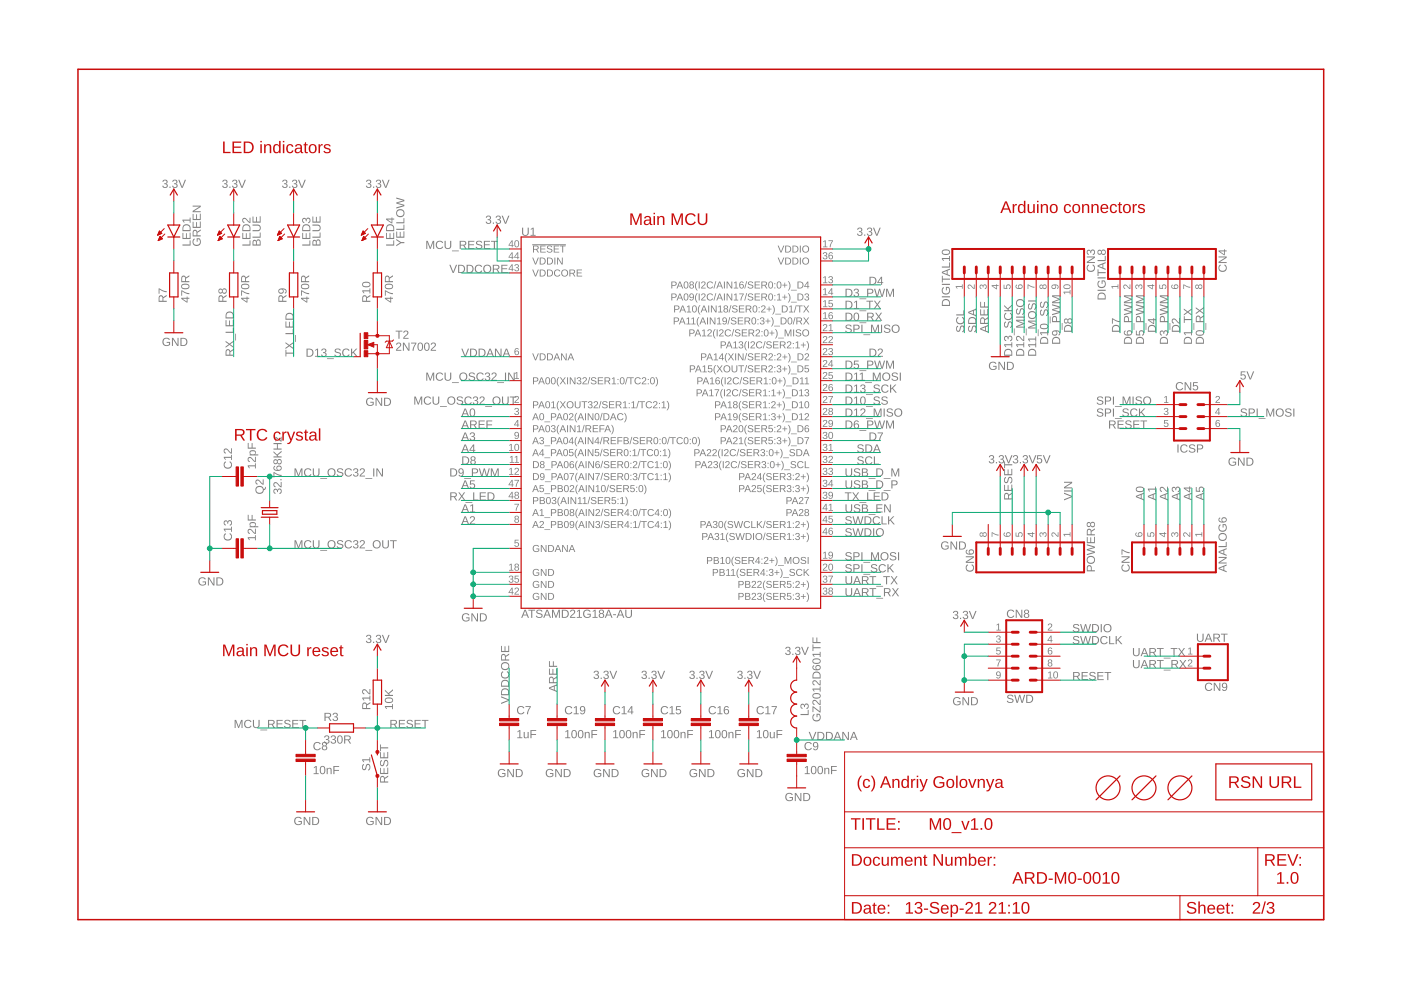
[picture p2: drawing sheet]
<svg xmlns="http://www.w3.org/2000/svg" width="297mm" height="210mm" viewBox="0 0 297 210" stroke-linecap="round" stroke-linejoin="round" font-family="sans-serif">
<g fill="#808080">
<path d="M246.9 84.2l.5-.2v1.3h.3v.1h-.9v-.1h.4v-1.2l-.3 .3z"/>
<path d="M246.9 86.6a.43 .43 0 0 1 .7 0 .43 .43 0 0 1-.2 .6 .39 .39 0 0 1 .3 .5 .39 .39 0 0 1-.5 .3l-.4-.2-.1-.2h.2a.3 .3 0 0 0 .4 .2 .3 .3 0 0 0 .2-.4l-.4-.1v-.2a.29 .29 0 0 0 .4-.1 .29 .29 0 0 0-.2-.4 .29 .29 0 0 0-.4 .3h-.1z"/>
<path d="M246.8 89h.9v.2h-.7v.5a.5 .5 0 0 1 .7 .2 .5 .5 0 0 1-.3 .7 .5 .5 0 0 1-.7-.4l.5 .2a.34 .34 0 0 0 .3-.5 .34 .34 0 0 0-.5-.1h-.2z"/>
<path d="M257.9 84.1a.5 .5 0 0 1 .7 .2 .5 .5 0 0 1-.4 .7l-.3 .3h.8v.1h-1l.5-.7a.3 .3 0 0 0 .2-.5 .3 .3 0 0 0-.5 .1h-.2z"/>
<path d="M202.6 60.7h1.3v-.4h.2v.9h-.2v-.4h-1.1l.2 .4h-.1z"/>
<path d="M205.3 60.4a.78 .78 0 0 1 1 .6l.2 .1v-.8h.1v1l-.7-.6a.3 .3 0 0 0-.5-.1 .3 .3 0 0 0 .2 .5l-.1 .2-.3-.3z"/>
<path d="M207.8 60.5l.4-.2 .2 .3a.4 .4 0 0 1 .5-.3 .4 .4 0 0 1 .3 .5l-.2 .5h-.2v-.2a.3 .3 0 0 0 .2-.4 .3 .3 0 0 0-.4-.1l-.1 .3h-.1a.29 .29 0 0 0-.2-.4 .29 .29 0 0 0-.4 .2 .29 .29 0 0 0 .3 .4v.2l-.4-.3z"/>
<path d="M212.8 60.4h.2v.6l.4 .1a.5 .5 0 0 1 .2-.8 .5 .5 0 0 1 .7 .4 .5 .5 0 0 1-.4 .6l.2-.5a.34 .34 0 0 0-.5-.3 .34 .34 0 0 0 0 .6v.2l-.8-.1z"/>
<path d="M217.9 60.3l1.4 .5v.2l-.6-.1-.7-.4v.8h-.1z"/>
<path d="M235.6 60.7h1.4v-.4h.1v.9h-.1v-.4h-1.2l.3 .4h-.2z"/>
<path d="M238.3 60.4a.78 .78 0 0 1 1 .6l.2 .1v-.8h.2v1l-.8-.6a.3 .3 0 0 0-.5-.1 .3 .3 0 0 0 .2 .5l-.1 .2-.3-.3z"/>
<path d="M240.8 60.5l.4-.2 .2 .3a.4 .4 0 0 1 .5-.3 .4 .4 0 0 1 .3 .5l-.2 .5h-.2v-.2a.3 .3 0 0 0 .3-.4 .3 .3 0 0 0-.5-.1l-.1 .3h-.1a.29 .29 0 0 0-.2-.4 .29 .29 0 0 0-.4 .2 .29 .29 0 0 0 .3 .4v.2l-.4-.3z"/>
<path d="M245.8 60.4h.2v.6l.4 .1a.5 .5 0 0 1 .3-.8 .5 .5 0 0 1 .6 .4 .5 .5 0 0 1-.4 .6l.2-.5a.34 .34 0 0 0-.4-.3 .34 .34 0 0 0-.1 .6v.2l-.8-.1z"/>
<path d="M250.9 60.3l1.5 .5v.2l-.6-.1-.8-.4v.8h-.1z"/>
<path d="M225.5 113.2h1.3v-.4h.2v1h-.2v-.4h-1.1l.2 .3h-.2z"/>
<path d="M223 113a.78 .78 0 0 1 1.1 .5l.2 .1v-.8h.1v1l-.7-.5a.3 .3 0 0 0-.5-.2 .3 .3 0 0 0 .1 .5v.2l-.3-.3z"/>
<path d="M220.5 113l.4-.1 .2 .3a.4 .4 0 0 1 .5-.4 .4 .4 0 0 1 .3 .5l-.2 .5h-.2v-.1a.3 .3 0 0 0 .2-.5 .3 .3 0 0 0-.4-.1l-.1 .4h-.1a.29 .29 0 0 0-.2-.4 .29 .29 0 0 0-.4 .2 .29 .29 0 0 0 .3 .3v.2l-.4-.3z"/>
<path d="M215.3 112.9h.2v.7h.5a.5 .5 0 0 1 .2-.7 .5 .5 0 0 1 .7 .3 .5 .5 0 0 1-.4 .6l.2-.5a.34 .34 0 0 0-.5-.2 .34 .34 0 0 0-.1 .5v.2h-.8z"/>
<path d="M210.3 112.8l1.4 .6v.2l-.6-.2-.7-.4v.8h-.1z"/>
<path d="M253.4 113.2h1.3v-.4h.2v1h-.2v-.4h-1.1l.2 .3h-.1z"/>
<path d="M251 113a.78 .78 0 0 1 1 .5l.2 .1v-.8h.2v1l-.8-.5a.3 .3 0 0 0-.5-.2 .3 .3 0 0 0 .2 .5l-.1 .2-.3-.3z"/>
<path d="M248.4 113l.4-.1 .3 .3a.4 .4 0 0 1 .4-.4 .4 .4 0 0 1 .3 .5l-.2 .5h-.2v-.1a.3 .3 0 0 0 .3-.5 .3 .3 0 0 0-.5-.1l-.1 .4h-.1a.29 .29 0 0 0-.2-.4 .29 .29 0 0 0-.3 .2 .29 .29 0 0 0 .2 .3v.2l-.4-.3z"/>
<path d="M243.3 112.9h.1v.7h.5a.5 .5 0 0 1 .2-.7 .5 .5 0 0 1 .7 .3 .5 .5 0 0 1-.4 .6l.2-.5a.34 .34 0 0 0-.5-.2 .34 .34 0 0 0 0 .5v.2h-.8z"/>
<path d="M109.1 114.4h.9v.2h-.7v.5a.5 .5 0 0 1 .7 .2 .5 .5 0 0 1-.3 .7 .5 .5 0 0 1-.7-.4l.5 .2a.34 .34 0 0 0 .3-.5 .34 .34 0 0 0-.5-.1h-.2z"/>
<path d="M109.2 79.1l.5-.2v1.3h.3v.2h-.9v-.2h.4v-1.1l-.3 .2z"/>
<path d="M109.2 84.1a.5 .5 0 0 1 .8 .2 .5 .5 0 0 1-.4 .7l-.3 .3h.7v.1h-.9l.5-.7a.3 .3 0 0 0 .2-.5 .3 .3 0 0 0-.5 .1h-.2z"/>
<path d="M109.2 86.6a.43 .43 0 0 1 .7 0 .43 .43 0 0 1-.2 .6 .39 .39 0 0 1 .3 .5 .39 .39 0 0 1-.4 .3l-.5-.2-.1-.2h.2a.3 .3 0 0 0 .4 .2 .3 .3 0 0 0 .2-.4l-.4-.1v-.2a.29 .29 0 0 0 .4-.1 .29 .29 0 0 0-.2-.4 .29 .29 0 0 0-.4 .3h-.1z"/>
<path d="M109.1 106.8h.9l-.5 1.5h-.2l.1-.4 .5-.9h-.8z"/>
<path d="M58.1 103.8l.5-.2 .2 .4a.51 .51 0 0 1 .8-.4 .51 .51 0 0 1 .1 .8l-.4 .3-.1-.2a.35 .35 0 0 0 .3-.5 .35 .35 0 0 0-.5-.1l-.1 .4h-.2a.33 .33 0 0 0-.1-.4 .33 .33 0 0 0-.5 .2 .33 .33 0 0 0 .3 .4v.2l-.4-.3zM58.1 102.4a1.1 1.1 0 0 1 1.3 .6l.1-.8h.2v1.1h-.3l-.5-.5a.37 .37 0 0 0-.5-.4 .37 .37 0 0 0-.1 .7l.1 .2-.4-.3zM59.4 101.6h.3v.2h-.3zM58 100.1l1.1 .5 .6 .1v.2l-.7-.1-.8-.5v.9h-.2zM58.1 98.8l.2-.1v.3l-.1 .1a.47 .47 0 0 0 .1 .4 .47 .47 0 0 0 .5 .1 .55 .55 0 0 1 .1-.8 .55 .55 0 0 1 .8 .2 .55 .55 0 0 1-.4 .8 .87 .87 0 0 1-.9 0 .87 .87 0 0 1-.4-.8zM58.8 99.3a.37 .37 0 0 0 .7 0 .37 .37 0 0 0-.7 0zM58.1 97.5l.4-.1 .3 .3a.5 .5 0 0 1 .7-.2 .5 .5 0 0 1 .1 .8 .5 .5 0 0 1-.8-.2 .47 .47 0 0 1-.7 .3 .47 .47 0 0 1-.1-.7zM58.1 97.9a.32 .32 0 0 0 .6 0 .32 .32 0 0 0-.6 0zM58.9 97.9a.36 .36 0 0 0 .7 0 .36 .36 0 0 0-.7 0zM58 95.7l.7 .7 1-.8v.3l-.8 .6 .1 .3h.7v.2h-1.7v-.2h.8l-.8-.9zM58 93.9h1.7v.3h-.8v.9h.8v.2h-1.7v-.2h.7v-.9h-.7zM58.4 92.6l1.1 .8v-.8h.2v1l-1.1-.7v.7h-.2z"/>
<path d="M52.5 98.7h1.6v-.5h.1v1.1h-.1v-.4h-1.4l.3 .4h-.2zM52.6 97a1.1 1.1 0 0 1 1.4 .7l.1-.8h.1v1.1l-.2-.1-.5-.4a.37 .37 0 0 0-.5-.4 .37 .37 0 0 0-.2 .6l.1 .3-.4-.4zM53.1 95.6a.67 .67 0 0 1 .8-.1 .67 .67 0 0 1 .3 .7l-.2 .1h.8v.3h-1.9v-.2l.2-.1-.2-.4zM53.2 95.8a.37 .37 0 0 0-.1 .4 .37 .37 0 0 0 .5 .1h.4l.1-.5-.3-.1zM52.5 93.9h.2v1h.7v-1h.1v1h.7v.2h-1.7z"/>
<path d="M52.5 113.9h1.6v-.4h.1v1.1h-.1v-.5h-1.4l.3 .4h-.2zM52.6 112.3a1.1 1.1 0 0 1 1.4 .6l.1-.8h.1v1.1h-.2l-.5-.5a.37 .37 0 0 0-.5-.3 .37 .37 0 0 0-.2 .6l.1 .2-.4-.3zM53.1 110.8a.67 .67 0 0 1 .8-.1 .67 .67 0 0 1 .3 .8l-.2 .1h.8v.2h-1.9v-.2h.2l-.2-.4zM53.2 111a.37 .37 0 0 0-.1 .5 .37 .37 0 0 0 .5 .1l.4-.1 .1-.4-.3-.2zM52.5 109.2h.2v.9h.7v-.9h.1v.9h.7v.3h-1.7z"/>
<path d="M42.3 122.6a.9 .9 0 0 1 1.3 .2l-.2 .1a.68 .68 0 0 0-.9-.1 .68 .68 0 0 0-.1 1 .68 .68 0 0 0 1 .1l.1-.4h-.5v-.2h.7v.6a.94 .94 0 0 1-1.4 .1 .94 .94 0 0 1 0-1.4zM44.1 122.4h.2l1 1.5v-1.5h.2v1.7h-.3l-.9-1.4v1.4h-.2zM45.9 122.4h.5a.86 .86 0 0 1 1 .8 .86 .86 0 0 1-.9 .9h-.6zM46.1 122.6v1.4a.73 .73 0 0 0 1-.7 .73 .73 0 0 0-1-.7z"/>
<path d="M249.6 94.2h.3v1.8h-.3zM250.5 94.4a.86 .86 0 0 1 1.3 .2l-.2 .1a.63 .63 0 0 0-1 0 .63 .63 0 0 0 .1 .9 .63 .63 0 0 0 .9-.2l.2 .1a.88 .88 0 0 1-1.3 .3 .88 .88 0 0 1 0-1.4zM252.3 94.3a.8 .8 0 0 1 1.1 .3h-.2a.4 .4 0 0 0-.5-.3 .4 .4 0 0 0-.3 .5l.2 .1a.57 .57 0 0 1 .7 .3 .57 .57 0 0 1-.2 .7l-.4 .1a.63 .63 0 0 1-.7-.5h.2a.46 .46 0 0 0 .6 .3 .46 .46 0 0 0 .3-.5l-.4-.1a.49 .49 0 0 1-.5-.3 .49 .49 0 0 1 .1-.6zM253.8 94.2h.7a.53 .53 0 0 1 .6 .6 .53 .53 0 0 1-.6 .5h-.5v.7h-.2zM254 94.4v.7h.7a.35 .35 0 0 0 0-.6z"/>
<path d="M199.9 63.6a.88 .88 0 0 1 1-.2 .88 .88 0 0 1 .5 .8v.7h-1.7v-.9zM200 63.8l-.1 .8h1.3a.74 .74 0 0 0-.2-.8 .74 .74 0 0 0-1 0zM199.7 62.8h1.7v.2h-1.7zM199.9 61l.2-.1v.2a.68 .68 0 0 0 0 .9 .68 .68 0 0 0 1 .1 .68 .68 0 0 0 0-1l-.4-.1v.6h-.1v-.8h.5a.91 .91 0 0 1 .2 1.3 .91 .91 0 0 1-1.3 .2 .91 .91 0 0 1-.1-1.3zM199.7 60.2h1.7v.2h-1.7zM199.7 58.5h.2v.6h1.5v.2h-1.5v.6h-.2zM199.7 57.6l1.7-.7v.3l-.5 .2v.8l.5 .2v.2l-1.7-.7zM199.9 57.8l.8 .3v-.7zM199.7 56.5h1.5v-.9h.2v1.1h-1.7zM199.7 54.7h1.5v-.4h.2v1.1h-.2v-.5h-1.3l.3 .4h-.2zM199.8 53.1a1.02 1.02 0 0 1 1.6 .4 .95 .95 0 0 1-.9 .6 .95 .95 0 0 1-.8-.6zM199.9 53.3a.66 .66 0 0 0 .4 .6 .66 .66 0 0 0 .7-.1 .41 .41 0 0 0 .2-.6 .41 .41 0 0 0-.6-.1z"/>
<path d="M232.9 62.3a.88 .88 0 0 1 1-.2 .88 .88 0 0 1 .5 .8v.6h-1.7v-.8zM233.1 62.4l-.2 .9h1.3a.74 .74 0 0 0-.2-.9 .74 .74 0 0 0-.9 0zM232.7 61.4h1.7v.3h-1.7zM232.9 59.6l.2-.1 .1 .2a.68 .68 0 0 0-.1 1 .68 .68 0 0 0 1 0 .68 .68 0 0 0 0-.9l-.3-.1v.5h-.2v-.7h.6a.91 .91 0 0 1 .1 1.2 .91 .91 0 0 1-1.3 .2 .91 .91 0 0 1-.1-1.3zM232.7 58.8h1.7v.2h-1.7zM232.7 57.1h.2v.6h1.5v.2h-1.5v.6h-.2zM232.7 56.3l1.7-.7v.2l-.5 .2v.8l.5 .2v.2l-1.7-.7zM232.9 56.4l.8 .3v-.6zM232.7 55.1h1.5v-.8h.2v1.1h-1.7zM232.8 53.1l.5-.1 .2 .2a.5 .5 0 0 1 .8-.1 .5 .5 0 0 1 0 .8 .5 .5 0 0 1-.8-.2 .47 .47 0 0 1-.7 .3 .47 .47 0 0 1-.1-.7zM232.8 53.5a.32 .32 0 0 0 .6 0 .32 .32 0 0 0-.6 0zM233.6 53.5a.36 .36 0 0 0 .7 0 .36 .36 0 0 0-.7 0z"/>
<path d="M230.6 120a.53 .53 0 0 1 .6-.1 .53 .53 0 0 1 .3 .5v.5h.6v.2h-1.7zM230.8 120.1l-.2 .8h.7l-.1-.7zM230.4 118.7a.9 .9 0 0 1 1.8 0 .9 .9 0 0 1-1.8 0zM230.8 118.3a.65 .65 0 0 0 0 .9 .65 .65 0 0 0 1-.2 .65 .65 0 0 0-.3-.9zM230.4 115.4l1.7 .5v.3l-1.4 .4 1.4 .3v.3l-1.7 .5v-.2l1.5-.4-1.5-.4v-.3l1.5-.4-1.5-.4zM230.4 113.9h.2v1h.6v-1h.2v1h.5v-1.1h.2v1.4h-1.7zM230.6 112.3l.5-.2 .3 .4 .7-.5v.3l-.7 .4v.6h.7v.2h-1.7zM230.7 112.4l-.1 .9h.6v-.9zM230.5 110.8l.5-.1 .2 .3a.5 .5 0 0 1 .8-.2 .5 .5 0 0 1 0 .8 .5 .5 0 0 1-.8-.1 .47 .47 0 0 1-.6 .2 .47 .47 0 0 1-.2-.7zM230.5 111.2a.35 .35 0 0 0 .7 0 .35 .35 0 0 0-.7 0zM231.3 111.2a.36 .36 0 0 0 .7 0 .36 .36 0 0 0-.7 0z"/>
<path d="M258.4 120.4l1.7-.7v.2l-.5 .2v.8l.5 .2v.2l-1.7-.7zM258.5 120.5l.9 .3v-.6zM258.4 118.1h1.7v.3l-1.5 .9h1.5v.2h-1.7v-.3l1.4-.9h-1.4zM258.4 116.9l1.7-.7v.3l-.5 .1v.8l.5 .2v.3l-1.7-.7zM258.5 117l.9 .4v-.7zM258.4 115.8h1.5v-.9h.2v1.1h-1.7zM258.3 113.9a.9 .9 0 0 1 1.8 0 .9 .9 0 0 1-1.8 0zM258.7 113.4a.65 .65 0 0 0 .1 1 .65 .65 0 0 0 .9-.2 .65 .65 0 0 0-.3-.9zM258.6 111.3l.1-.1 .1 .2a.68 .68 0 0 0 0 .9 .68 .68 0 0 0 .9 .1 .68 .68 0 0 0 .1-1l-.4-.1v.6h-.2v-.8h.6a.91 .91 0 0 1 .2 1.3 .91 .91 0 0 1-1.3 .2 .91 .91 0 0 1-.1-1.3zM258.5 109.8l.2-.1v.2l-.1 .1a.47 .47 0 0 0 .1 .5 .47 .47 0 0 0 .5 .1 .55 .55 0 0 1 .1-.9 .55 .55 0 0 1 .8 .3 .55 .55 0 0 1-.4 .7 .87 .87 0 0 1-.9 .1 .87 .87 0 0 1-.4-.8zM259.1 110.2a.4 .4 0 0 0 .8 0 .4 .4 0 0 0-.8 0z"/>
<path d="M199.7 115a.9 .9 0 0 1 1.4 .2h-.2a.68 .68 0 0 0-1 0 .68 .68 0 0 0 0 1 .68 .68 0 0 0 .9 0l.1-.3h-.5v-.2h.7v.6a.94 .94 0 0 1-1.3 .1 .94 .94 0 0 1-.1-1.4zM201.5 114.8h.3l.9 1.5v-1.5h.2v1.7h-.3l-.9-1.4v1.4h-.2zM203.3 114.8h.6a.86 .86 0 0 1 .9 .8 .86 .86 0 0 1-.8 .9h-.7zM203.6 115v1.3a.73 .73 0 0 0 1-.6 .73 .73 0 0 0-1-.7z"/>
<path d="M219.9 96.5h1v.2h-.8v.6a.59 .59 0 0 1 .8 .2 .59 .59 0 0 1-.4 .8 .59 .59 0 0 1-.7-.4l.2-.1a.38 .38 0 0 0 .6 .2 .38 .38 0 0 0 0-.6 .38 .38 0 0 0-.5 0h-.3zM221.1 96.5h.2l.6 1.5 .6-1.5h.2l-.7 1.7h-.2z"/>
<path d="M214.9 96.6a.5 .5 0 0 1 .8 0 .5 .5 0 0 1-.2 .8 .51 .51 0 0 1 .2 .8 .51 .51 0 0 1-.8-.1l-.2-.3h.2a.35 .35 0 0 0 .5 .3 .35 .35 0 0 0 .2-.6h-.5v-.2a.33 .33 0 0 0 .5-.2 .33 .33 0 0 0-.2-.4 .33 .33 0 0 0-.4 .3l-.3-.1zM216.2 98h.3v.2h-.3zM217 96.6a.5 .5 0 0 1 .8 0 .5 .5 0 0 1-.2 .8 .51 .51 0 0 1 .2 .8 .51 .51 0 0 1-.8-.1l-.2-.3h.2a.35 .35 0 0 0 .5 .3 .35 .35 0 0 0 .1-.6h-.4v-.2a.33 .33 0 0 0 .5-.2 .33 .33 0 0 0-.2-.4 .33 .33 0 0 0-.5 .3l-.2-.1zM218.1 96.5h.2l.6 1.5 .6-1.5h.2l-.7 1.7h-.2z"/>
<path d="M209.9 76.9a.9 .9 0 0 1 1.4 .2l-.3 .1a.68 .68 0 0 0-.9-.1 .68 .68 0 0 0-.1 1 .68 .68 0 0 0 1 .1l.1-.4h-.5v-.2h.7v.6a.94 .94 0 0 1-1.3 .1 .94 .94 0 0 1-.1-1.4zM211.7 76.7h.3l.9 1.5v-1.5h.2v1.7h-.3l-.9-1.4v1.4h-.2zM213.5 76.7h.6a.86 .86 0 0 1 .9 .8 .86 .86 0 0 1-.9 .9h-.6zM213.7 76.9v1.3a.73 .73 0 0 0 1-.6 .73 .73 0 0 0-1-.7z"/>
<path d="M260.7 97.2a.9 .9 0 0 1 1.3 .2l-.2 .1a.68 .68 0 0 0-.9-.1 .68 .68 0 0 0-.1 1 .68 .68 0 0 0 1 .1l.1-.4h-.5v-.2h.7v.6a.94 .94 0 0 1-1.4 .1 .94 .94 0 0 1 0-1.4zM262.5 97h.2l1 1.5v-1.5h.2v1.7h-.3l-.9-1.4v1.4h-.2zM264.3 97h.5a.86 .86 0 0 1 1 .8 .86 .86 0 0 1-.9 .9h-.6zM264.5 97.2v1.4a.73 .73 0 0 0 1-.7 .73 .73 0 0 0-1-.7z"/>
<path d="M263.1 78.7h1v.2h-.8l-.1 .6a.59 .59 0 0 1 .9 .2 .59 .59 0 0 1-.4 .8 .59 .59 0 0 1-.7-.4h.2a.38 .38 0 0 0 .6 .1 .38 .38 0 0 0 0-.6 .38 .38 0 0 0-.6 .1h-.2zM264.3 78.7h.2l.6 1.6 .6-1.6h.2l-.7 1.8h-.2z"/>
<path d="M130 155.1l.6-.3v1.5h.5v.2h-1.1v-.2h.4v-1.3l-.4 .3zM131.5 154.9a.64 .64 0 0 1 .8 0 .64 .64 0 0 1 .2 .8 .64 .64 0 0 1-.6 .8 .64 .64 0 0 1-.6-.8zM131.7 155a.97 .97 0 0 0 .2 1.4 .86 .86 0 0 0 0-1.4zM132.9 154.9a.64 .64 0 0 1 .8 0 .64 .64 0 0 1 .2 .8 .64 .64 0 0 1-.6 .8 .64 .64 0 0 1-.6-.8zM133.1 155a.97 .97 0 0 0 .2 1.4 .86 .86 0 0 0 0-1.4zM134.1 155.2h.2v.2a.44 .44 0 0 1 .6-.2 .44 .44 0 0 1 .3 .4v.9h-.2v-.8a.32 .32 0 0 0-.4-.4 .32 .32 0 0 0-.2 .5v.7h-.3zM135.6 154.8h1.2v.2h-1v.6h.9v.2h-.9v.7h-.2z"/>
<path d="M126.1 163.3a.9 .9 0 0 1 1.4 .1l-.3 .1a.68 .68 0 0 0-.9 0 .68 .68 0 0 0-.1 .9 .68 .68 0 0 0 1 .1l.1-.4h-.5v-.2h.7v.6a.94 .94 0 0 1-1.4 .1 .94 .94 0 0 1 0-1.3zM127.9 163.1h.3l.9 1.4v-1.4h.2v1.7h-.3l-.9-1.5v1.5h-.2zM129.7 163.1h.6a.86 .86 0 0 1 .9 .8 .86 .86 0 0 1-.9 .9h-.6zM129.9 163.2v1.4a.73 .73 0 0 0 1-.7 .73 .73 0 0 0-1-.7z"/>
<path d="M140.2 155.1l.6-.3v1.5h.4v.2h-1.1v-.2h.5v-1.3l-.4 .3zM141.7 154.9a.64 .64 0 0 1 .8 0 .64 .64 0 0 1 .1 .8 .64 .64 0 0 1-.6 .8 .64 .64 0 0 1-.6-.8zM141.9 155a.97 .97 0 0 0 .1 1.4 .86 .86 0 0 0 0-1.4zM143.1 154.9a.64 .64 0 0 1 .7 0 .64 .64 0 0 1 .2 .8 .64 .64 0 0 1-.6 .8 .64 .64 0 0 1-.6-.8zM143.3 155a.97 .97 0 0 0 .1 1.4 .86 .86 0 0 0 0-1.4zM144.3 155.2h.2v.2a.44 .44 0 0 1 .5-.2 .44 .44 0 0 1 .3 .4v.9h-.2v-.8a.32 .32 0 0 0-.3-.4 .32 .32 0 0 0-.3 .5v.7h-.2zM145.7 154.8h1.2v.2h-1v.6h1v.2h-1v.7h-.2z"/>
<path d="M136.2 163.3a.9 .9 0 0 1 1.4 .1l-.2 .1a.68 .68 0 0 0-1 0 .68 .68 0 0 0 0 .9 .68 .68 0 0 0 .9 .1l.1-.4h-.5v-.2h.7v.6a.94 .94 0 0 1-1.3 .1 .94 .94 0 0 1-.1-1.3zM138 163.1h.3l.9 1.4v-1.4h.2v1.7h-.2l-1-1.5v1.5h-.2zM139.8 163.1h.6a.86 .86 0 0 1 .9 .8 .86 .86 0 0 1-.8 .9h-.7zM140.1 163.2v1.4a.73 .73 0 0 0 1-.7 .73 .73 0 0 0-1-.7z"/>
<path d="M150.4 155.1l.6-.3v1.5h.4v.2h-1.1v-.2h.4v-1.3l-.3 .3zM151.9 154.9a.64 .64 0 0 1 .7 0 .64 .64 0 0 1 .2 .8 .64 .64 0 0 1-.6 .8 .64 .64 0 0 1-.6-.8zM152 155a.97 .97 0 0 0 .2 1.4 .86 .86 0 0 0 0-1.4zM153.2 154.9a.64 .64 0 0 1 .8 0 .64 .64 0 0 1 .2 .8 .64 .64 0 0 1-.6 .8 .64 .64 0 0 1-.6-.8zM153.4 155a.97 .97 0 0 0 .2 1.4 .86 .86 0 0 0 0-1.4zM154.4 155.2h.3v.2a.44 .44 0 0 1 .5-.2 .44 .44 0 0 1 .3 .4v.9h-.2v-.8a.32 .32 0 0 0-.4-.4 .32 .32 0 0 0-.2 .5v.7h-.2zM155.9 154.8h1.2v.2h-1v.6h1v.2h-1v.7h-.2z"/>
<path d="M146.4 163.3a.9 .9 0 0 1 1.4 .1l-.3 .1a.68 .68 0 0 0-.9 0 .68 .68 0 0 0-.1 .9 .68 .68 0 0 0 1 .1l.1-.4h-.5v-.2h.7v.6a.94 .94 0 0 1-1.3 .1 .94 .94 0 0 1-.1-1.3zM148.2 163.1h.3l.9 1.4v-1.4h.2v1.7h-.3l-.9-1.5v1.5h-.2zM150 163.1h.6a.86 .86 0 0 1 .9 .8 .86 .86 0 0 1-.9 .9h-.6zM150.2 163.2v1.4a.73 .73 0 0 0 1-.7 .73 .73 0 0 0-1-.7z"/>
<path d="M160.5 155.1l.6-.3v1.5h.4v.2h-1v-.2h.4v-1.3l-.4 .3zM162 154.9a.64 .64 0 0 1 .8 0 .64 .64 0 0 1 .2 .8 .64 .64 0 0 1-.6 .8 .64 .64 0 0 1-.6-.8zM162.2 155a.97 .97 0 0 0 .2 1.4 .86 .86 0 0 0 0-1.4zM163.2 155.2h.2v.8a.32 .32 0 0 0 .4 .4 .32 .32 0 0 0 .2-.4v-.8h.3v1.3h-.2v-.2a.44 .44 0 0 1-.6 .2 .44 .44 0 0 1-.3-.4zM164.6 154.8h1.3v.2h-1v.6h.9v.2h-.9v.7h-.3z"/>
<path d="M156.6 163.3a.9 .9 0 0 1 1.3 .1l-.2 .1a.68 .68 0 0 0-.9 0 .68 .68 0 0 0-.1 .9 .68 .68 0 0 0 .9 .1l.1-.4h-.5v-.2h.8v.6a.94 .94 0 0 1-1.4 .1 .94 .94 0 0 1 0-1.3zM158.4 163.1h.2l1 1.4-.1-1.4h.2v1.7h-.2l-1-1.5 .1 1.5h-.2zM160.2 163.1h.5a.86 .86 0 0 1 .9 .8 .86 .86 0 0 1-.8 .9h-.6zM160.4 163.2v1.4a.73 .73 0 0 0 1-.7 .73 .73 0 0 0-1-.7z"/>
<path d="M41 50.7l.2-.1 .1 .2a.68 .68 0 0 0 0 .9 .68 .68 0 0 0 .9 .1 .68 .68 0 0 0 .1-1l-.4-.1v.5h-.2v-.7h.6a.91 .91 0 0 1 .2 1.3 .91 .91 0 0 1-1.3 .2 .91 .91 0 0 1-.2-1.3zM41 48.9l.5-.2 .3 .4 .8-.5v.3l-.8 .5v.5h.8v.2h-1.8zM41.1 49l-.1 .9h.7l-.1-.9zM40.8 47h.2v1.1h.6v-1h.2v1h.6v-1.1h.2v1.3h-1.8zM40.8 45.4h.2v1h.6v-1h.2v1h.6v-1.1h.2v1.4h-1.8zM40.8 43.6h1.8v.3l-1.5 .9h1.5v.2h-1.8v-.3l1.5-.9h-1.5z"/>
<path d="M38.4 63.1h1.2v-.2h.2v.2h.3v.2h-.3v.9h-.2l-1.2-.8zM38.7 63.3l.9 .7v-.7zM38.4 61.6l1.1 .5h.6v.3l-.6-.2-.9-.4v.9h-.2zM38.5 60.4a1.02 1.02 0 0 1 1.7 .3 .95 .95 0 0 1-.9 .6 .95 .95 0 0 1-.9-.6zM38.6 60.6a.66 .66 0 0 0 .4 .5 .66 .66 0 0 0 .7 0 .41 .41 0 0 0 .2-.6 .41 .41 0 0 0-.6-.1zM38.6 58.6l.5-.1 .3 .3 .7-.4v.2l-.7 .5v.5h.7v.2h-1.7zM38.7 58.8l-.1 .8h.7l-.1-.8z"/>
<path d="M34.7 71.8a.9 .9 0 0 1 1.3 .2l-.2 .1a.68 .68 0 0 0-.9-.1 .68 .68 0 0 0-.1 1 .68 .68 0 0 0 .9 .1l.1-.4h-.5v-.2h.8v.6a.94 .94 0 0 1-1.4 .1 .94 .94 0 0 1 0-1.4zM36.5 71.6h.2l1 1.5-.1-1.5h.3v1.8h-.3l-.9-1.5v1.5h-.2zM38.3 71.6h.5a.86 .86 0 0 1 .9 .9 .86 .86 0 0 1-.8 .9h-.6zM38.5 71.8v1.4a.73 .73 0 0 0 1-.7 .73 .73 0 0 0-1-.7z"/>
<path d="M53.7 50.9h.4l.3 .3a.47 .47 0 0 1 .5-.4 .47 .47 0 0 1 .4 .6v.7h-1.8zM53.8 51.2l-.1 .6h.6l-.1-.6zM54.6 51l-.1 .8h.6l-.1-.7zM53.5 50.2h1.6v-.9h.2v1.1h-1.8zM53.5 47.6h1.1a.71 .71 0 0 1 .7 .7 .71 .71 0 0 1-.7 .7h-1.1v-.2h1.1a.48 .48 0 0 0 .5-.5 .48 .48 0 0 0-.5-.5h-1.1zM53.5 45.9h.2v1.1h.6v-1h.2v1h.6v-1.1h.2v1.3h-1.8z"/>
<path d="M51.1 63.1h1.2v-.2h.2v.2h.3v.2h-.3v.9h-.2l-1.2-.8zM51.4 63.3l.9 .7v-.7zM51.1 61.6l1.1 .5h.6v.3l-.6-.2-.9-.4v.9h-.2zM51.2 60.4a1.02 1.02 0 0 1 1.7 .3 .95 .95 0 0 1-.9 .6 .95 .95 0 0 1-.9-.6zM51.3 60.6a.66 .66 0 0 0 .4 .5 .66 .66 0 0 0 .7 0 .41 .41 0 0 0 .2-.6 .41 .41 0 0 0-.6-.1zM51.3 58.6l.5-.1 .3 .3 .7-.4v.2l-.7 .5v.5h.7v.2h-1.7zM51.4 58.8l-.1 .8h.6v-.8z"/>
<path d="M66.4 50.9h.4l.3 .3a.47 .47 0 0 1 .5-.4 .47 .47 0 0 1 .4 .6v.7h-1.8zM66.5 51.2l-.1 .6h.6l-.1-.6zM67.3 51l-.1 .8h.6l-.1-.7zM66.2 50.2h1.6v-.9h.2v1.1h-1.8zM66.2 47.6h1.1a.71 .71 0 0 1 .7 .7 .71 .71 0 0 1-.7 .7h-1.1v-.2h1.1a.48 .48 0 0 0 .5-.5 .48 .48 0 0 0-.5-.5h-1.1zM66.2 45.9h.2v1.1h.6v-1h.2v1h.6v-1.1h.2v1.3h-1.8z"/>
<path d="M63.8 63.1h1.2v-.2h.2v.2h.3v.2h-.3v.9h-.2l-1.2-.8zM64.1 63.3l.9 .7v-.7zM63.8 61.6l1.1 .5h.6v.3l-.6-.2-.9-.4v.9h-.2zM63.9 60.4a1.02 1.02 0 0 1 1.7 .3 .95 .95 0 0 1-.9 .6 .95 .95 0 0 1-.9-.6zM64 60.6a.66 .66 0 0 0 .4 .5 .66 .66 0 0 0 .7 0 .41 .41 0 0 0 .2-.6 .41 .41 0 0 0-.6-.1zM64 58.6l.5-.1 .3 .3 .7-.4v.2l-.7 .5v.5h.7v.2h-1.7zM64.1 58.8l-.1 .8h.6v-.8z"/>
<path d="M84 50.7l1 .6h.7v.3h-.7l-1 .6v-.2l.8-.6-.8-.5zM84 49.1h.2v1.1h.6v-1h.1v1h.6v-1.1h.2v1.3h-1.7zM84 48.5h1.5v-.9h.2v1.1h-1.7zM84 47.1h1.5v-.9h.2v1.1h-1.7zM84 45.2a.9 .9 0 0 1 1.8 0 .9 .9 0 0 1-1.8 0zM84.4 44.7a.65 .65 0 0 0 0 1 .65 .65 0 0 0 1-.2 .65 .65 0 0 0-.3-.9zM84 41.9l1.7 .5v.3l-1.4 .3 1.4 .4v.3l-1.7 .5v-.2l1.5-.4-1.5-.4v-.3l1.5-.4-1.5-.4z"/>
<path d="M81.6 63.1h1.2v-.2h.1v.2h.4v.2h-.4v.9h-.1l-1.2-.8zM81.9 63.3l.9 .7v-.7zM81.6 61.6l1.1 .5h.6v.3l-.7-.2-.8-.4v.9h-.2zM81.7 60.4a1.02 1.02 0 0 1 1.6 .3 .95 .95 0 0 1-.8 .6 .95 .95 0 0 1-.9-.6zM81.8 60.6a.66 .66 0 0 0 .4 .5 .66 .66 0 0 0 .7 0 .41 .41 0 0 0 .2-.6 .41 .41 0 0 0-.6-.1zM81.7 58.6l.6-.1 .3 .3 .7-.4v.2l-.7 .5v.5h.7v.2h-1.7zM81.9 58.8l-.1 .8h.6l-.1-.8z"/>
<path d="M84.1 72.7a.55 .55 0 0 1 .9 .2 .55 .55 0 0 1-.3 .8l-.5 .5h.9v.2h-1.1v-.3l.5-.5a.37 .37 0 0 0 .3-.5 .37 .37 0 0 0-.6-.1l-.2 .1zM85.4 72.6h.3l.9 1.5v-1.5h.2v1.8h-.3l-.9-1.5v1.5h-.2zM87.2 72.6h1.1l-.5 1.2-.1 .6h-.2v-.5l.6-1.1h-.9zM88.8 72.7a.64 .64 0 0 1 .7 .1 .64 .64 0 0 1 .2 .7 .64 .64 0 0 1-.6 .9 .64 .64 0 0 1-.6-.9zM88.9 72.8a.97 .97 0 0 0 .2 1.4 .86 .86 0 0 0 0-1.4zM90.2 72.7a.64 .64 0 0 1 .7 .1 .64 .64 0 0 1 .2 .7 .64 .64 0 0 1-.6 .9 .64 .64 0 0 1-.6-.9zM90.3 72.8a.97 .97 0 0 0 .2 1.4 .86 .86 0 0 0 0-1.4zM91.5 72.7a.55 .55 0 0 1 .9 .2 .55 .55 0 0 1-.3 .8l-.5 .5h.9v.2h-1.2l.1-.3 .5-.5a.37 .37 0 0 0 .3-.5 .37 .37 0 0 0-.6-.1l-.3 .1z"/>
<path d="M77.8 84.5a.9 .9 0 0 1 1.4 .2l-.2 .1a.68 .68 0 0 0-1-.1 .68 .68 0 0 0 0 1 .68 .68 0 0 0 .9 .1l.1-.4h-.5v-.2h.7v.6a.94 .94 0 0 1-1.3 .1 .94 .94 0 0 1-.1-1.4zM79.6 84.3h.3l.9 1.5v-1.5h.2v1.7h-.3l-.9-1.4v1.4h-.2zM81.4 84.3h.6a.86 .86 0 0 1 .9 .9 .86 .86 0 0 1-.8 .8h-.7zM81.7 84.5v1.4a.73 .73 0 0 0 1-.7 .73 .73 0 0 0-1-.7z"/>
<path d="M80.7 164.7l.6-.2 .3 .4 .7-.5v.3l-.7 .5v.5h.7v.2h-1.7zM80.9 164.8l-.1 .9h.6l-.1-.9zM80.6 162.8h.2v1.1h.5v-1h.2v1h.6v-1.1h.2v1.3h-1.7zM80.8 161.2l.2-.1v.3a.4 .4 0 0 0-.3 .5 .4 .4 0 0 0 .5 .2l.1-.1a.57 .57 0 0 1 .2-.8 .57 .57 0 0 1 .8 .2v.4a.63 .63 0 0 1-.4 .7l-.1-.2a.46 .46 0 0 0 .4-.5 .46 .46 0 0 0-.5-.4l-.2 .5a.53 .53 0 0 1-.6 .6 .53 .53 0 0 1-.3-.9zM80.6 159.5h.2v1.1h.5v-1h.2v1h.6v-1.2h.2v1.4h-1.7zM80.6 157.9h.2v.5h1.5v.3h-1.5v.6h-.2z"/>
<path d="M77.8 173.4a.9 .9 0 0 1 1.4 .2l-.2 .1a.68 .68 0 0 0-1-.1 .68 .68 0 0 0 0 1 .68 .68 0 0 0 .9 .1l.1-.4h-.5v-.2h.7v.6a.94 .94 0 0 1-1.3 .1 .94 .94 0 0 1-.1-1.4zM79.6 173.2h.3l.9 1.5v-1.5h.2v1.7h-.3l-.9-1.4v1.4h-.2zM81.4 173.2h.6a.86 .86 0 0 1 .9 .8 .86 .86 0 0 1-.8 .9h-.7zM81.7 173.4v1.3a.73 .73 0 0 0 1-.6 .73 .73 0 0 0-1-.7z"/>
<path d="M81.6 149.7h1.5v-.4h.2v1.1h-.2v-.5h-1.3l.3 .4h-.2zM81.7 148.1a1.02 1.02 0 0 1 1.6 .4 .95 .95 0 0 1-.8 .6 .95 .95 0 0 1-.9-.6zM81.8 148.3a.66 .66 0 0 0 .4 .6 .66 .66 0 0 0 .7-.1 .41 .41 0 0 0 .2-.6 .41 .41 0 0 0-.6-.1zM81.6 146.2l.7 .8 1-.9v.3l-.8 .7 .2 .2h.6v.3h-1.7v-.3h.9l-.9-.8z"/>
<path d="M119.9 155.1l.6-.3v1.5h.4v.2h-1.1v-.2h.5v-1.3l-.4 .3zM121.4 154.9a.64 .64 0 0 1 .7 0 .64 .64 0 0 1 .2 .8 .64 .64 0 0 1-.6 .8 .64 .64 0 0 1-.6-.8zM121.6 155a.97 .97 0 0 0 .1 1.4 .86 .86 0 0 0 0-1.4zM122.8 154.9a.64 .64 0 0 1 .7 0 .64 .64 0 0 1 .2 .8 .64 .64 0 0 1-.6 .8 .64 .64 0 0 1-.6-.8zM122.9 155a.97 .97 0 0 0 .2 1.4 .86 .86 0 0 0 0-1.4zM124 155.2h.2v.2a.44 .44 0 0 1 .5-.2 .44 .44 0 0 1 .3 .4v.9h-.2v-.8a.32 .32 0 0 0-.3-.4 .32 .32 0 0 0-.3 .5v.7h-.2zM125.4 154.8h1.2v.2h-1v.6h1v.2h-1v.7h-.2z"/>
<path d="M115.9 163.3a.9 .9 0 0 1 1.4 .1l-.2 .1a.68 .68 0 0 0-1 0 .68 .68 0 0 0 0 .9 .68 .68 0 0 0 .9 .1l.1-.4h-.5v-.2h.7v.6a.94 .94 0 0 1-1.3 .1 .94 .94 0 0 1-.1-1.3zM117.7 163.1h.3l.9 1.4v-1.4h.2v1.7h-.3l-.9-1.5v1.5h-.2zM119.5 163.1h.6a.86 .86 0 0 1 .9 .8 .86 .86 0 0 1-.8 .9h-.7zM119.8 163.2v1.4a.73 .73 0 0 0 1-.7 .73 .73 0 0 0-1-.7z"/>
<path d="M111.2 129.3h.3l.7 1.7h-.3l-.2-.5h-.8l-.2 .5h-.2zM111.3 129.5l-.3 .8h.7zM112 129.3h1.4v.2h-.5v1.5h-.3v-1.5h-.6zM113.9 129.4a.8 .8 0 0 1 1.1 .2l-.2 .1a.4 .4 0 0 0-.5-.3 .4 .4 0 0 0-.3 .5l.2 .1a.57 .57 0 0 1 .7 .2 .57 .57 0 0 1-.2 .8h-.4a.63 .63 0 0 1-.7-.4l.2-.1a.46 .46 0 0 0 .6 .4 .46 .46 0 0 0 .3-.6l-.4-.1a.49 .49 0 0 1-.5-.2 .49 .49 0 0 1 .1-.6zM115.9 129.3h.2l.7 1.7h-.2l-.2-.5h-.8l-.2 .5h-.2zM116 129.5l-.3 .8h.6zM117 129.3h.3l.6 1.4 .5-1.4h.3v1.7h-.2v-1.5l-.5 1.5h-.2l-.6-1.5v1.5h-.2zM119.1 129.3h.6a.86 .86 0 0 1 .9 .8 .86 .86 0 0 1-.8 .9h-.7zM119.4 129.5v1.3a.73 .73 0 0 0 1-.7 .73 .73 0 0 0-1-.6zM121 129.4a.55 .55 0 0 1 .9 .1 .55 .55 0 0 1-.3 .8l-.5 .5h.9v.2h-1.2l.1-.3 .5-.5a.37 .37 0 0 0 .3-.5 .37 .37 0 0 0-.6-.1l-.2 .1zM122.3 129.6l.7-.3v1.5h.4v.2h-1.1v-.2h.4v-1.3l-.4 .3zM123.8 129.5a.9 .9 0 0 1 1.4 .2h-.2a.68 .68 0 0 0-1 0 .68 .68 0 0 0 0 .9 .68 .68 0 0 0 .9 .1l.1-.4h-.5v-.2h.8v.6a.94 .94 0 0 1-1.4 .1 .94 .94 0 0 1-.1-1.3zM125.7 129.6l.6-.3v1.5h.4v.2h-1.1v-.2h.5v-1.3l-.4 .3zM127.1 129.4a.51 .51 0 0 1 .8-.1 .51 .51 0 0 1 0 .7l-.1 .1a.5 .5 0 0 1 .1 .7 .5 .5 0 0 1-.8 0 .5 .5 0 0 1 .2-.7l-.3-.3zM127.2 129.7a.32 .32 0 0 0 .6 0 .32 .32 0 0 0-.6 0zM127.2 130.5a.36 .36 0 0 0 .7 0 .36 .36 0 0 0-.7 0zM128.9 129.3h.3l.7 1.7h-.3l-.2-.5h-.7l-.2 .5h-.3zM129.1 129.5l-.4 .8h.7zM130 130.2h.6v.2h-.6zM131.4 129.3h.3l.7 1.7h-.3l-.2-.5h-.7l-.2 .5h-.3zM131.5 129.5l-.3 .8h.7zM132.6 129.3h.2v1.1a.48 .48 0 0 0 .5 .4 .48 .48 0 0 0 .5-.5v-1h.2v1a.71 .71 0 0 1-.7 .7 .71 .71 0 0 1-.7-.6z"/>
<path d="M156.5 142.3a.5 .5 0 0 1 .8 0 .5 .5 0 0 1-.2 .8 .51 .51 0 0 1 .2 .8 .51 .51 0 0 1-.8 0l-.2-.4h.2a.35 .35 0 0 0 .5 .3 .35 .35 0 0 0 .2-.6h-.5v-.2a.33 .33 0 0 0 .5-.2 .33 .33 0 0 0-.2-.4 .33 .33 0 0 0-.4 .3l-.3-.1zM157.8 143.7h.3v.2h-.3zM158.6 142.3a.5 .5 0 0 1 .8 0 .5 .5 0 0 1-.2 .8 .51 .51 0 0 1 .2 .8 .51 .51 0 0 1-.8 0l-.2-.4h.2a.35 .35 0 0 0 .5 .3 .35 .35 0 0 0 .1-.6h-.4v-.2a.33 .33 0 0 0 .5-.2 .33 .33 0 0 0-.3-.4 .33 .33 0 0 0-.4 .3l-.2-.1zM159.7 142.2h.2l.6 1.5 .6-1.5h.2l-.7 1.7h-.2z"/>
<path d="M146.3 142.3a.5 .5 0 0 1 .9 0 .5 .5 0 0 1-.3 .8 .51 .51 0 0 1 .3 .8 .51 .51 0 0 1-.9 0l-.2-.4h.3a.35 .35 0 0 0 .4 .3 .35 .35 0 0 0 .2-.6h-.4v-.2a.33 .33 0 0 0 .4-.2 .33 .33 0 0 0-.2-.4 .33 .33 0 0 0-.4 .3l-.2-.1zM147.7 143.7h.2v.2h-.2zM148.4 142.3a.5 .5 0 0 1 .8 0 .5 .5 0 0 1-.2 .8 .51 .51 0 0 1 .2 .8 .51 .51 0 0 1-.8 0l-.2-.4h.3a.35 .35 0 0 0 .4 .3 .35 .35 0 0 0 .2-.6h-.5v-.2a.33 .33 0 0 0 .5-.2 .33 .33 0 0 0-.2-.4 .33 .33 0 0 0-.4 .3l-.2-.1zM149.5 142.2h.3l.6 1.5 .5-1.5h.3l-.7 1.7h-.3z"/>
<path d="M136.2 142.3a.5 .5 0 0 1 .8 0 .5 .5 0 0 1-.2 .8 .51 .51 0 0 1 .2 .8 .51 .51 0 0 1-.8 0l-.2-.4h.2a.35 .35 0 0 0 .5 .3 .35 .35 0 0 0 .1-.6h-.4v-.2a.33 .33 0 0 0 .5-.2 .33 .33 0 0 0-.3-.4 .33 .33 0 0 0-.4 .3l-.2-.1zM137.5 143.7h.2v.2h-.2zM138.3 142.3a.5 .5 0 0 1 .8 0 .5 .5 0 0 1-.3 .8 .51 .51 0 0 1 .3 .8 .51 .51 0 0 1-.8 0l-.2-.4h.2a.35 .35 0 0 0 .5 .3 .35 .35 0 0 0 .1-.6h-.4v-.2a.33 .33 0 0 0 .5-.2 .33 .33 0 0 0-.3-.4 .33 .33 0 0 0-.4 .3l-.2-.1zM139.4 142.2h.2l.6 1.5 .6-1.5h.2l-.7 1.7h-.2z"/>
<path d="M126 142.3a.5 .5 0 0 1 .8 0 .5 .5 0 0 1-.2 .8 .51 .51 0 0 1 .2 .8 .51 .51 0 0 1-.8 0l-.2-.4h.3a.35 .35 0 0 0 .4 .3 .35 .35 0 0 0 .2-.6h-.5v-.2a.33 .33 0 0 0 .5-.2 .33 .33 0 0 0-.2-.4 .33 .33 0 0 0-.4 .3l-.2-.1zM127.3 143.7h.3v.2h-.3zM128.1 142.3a.5 .5 0 0 1 .8 0 .5 .5 0 0 1-.2 .8 .51 .51 0 0 1 .2 .8 .51 .51 0 0 1-.8 0l-.2-.4h.2a.35 .35 0 0 0 .5 .3 .35 .35 0 0 0 .2-.6h-.5v-.2a.33 .33 0 0 0 .5-.2 .33 .33 0 0 0-.2-.4 .33 .33 0 0 0-.4 .3l-.3-.1zM129.2 142.2h.3l.5 1.5 .6-1.5h.3l-.7 1.7h-.3z"/>
<path d="M77.8 134.7a.5 .5 0 0 1 .8 0 .5 .5 0 0 1-.2 .8 .51 .51 0 0 1 .2 .7 .51 .51 0 0 1-.8 0l-.2-.3h.2a.35 .35 0 0 0 .5 .3 .35 .35 0 0 0 .1-.6l-.4-.1v-.1a.33 .33 0 0 0 .5-.2 .33 .33 0 0 0-.3-.5 .33 .33 0 0 0-.4 .3h-.2zM79.1 136.1h.2v.2h-.2zM79.9 134.7a.5 .5 0 0 1 .8 0 .5 .5 0 0 1-.3 .8 .51 .51 0 0 1 .3 .7 .51 .51 0 0 1-.9 0l-.1-.3h.2a.35 .35 0 0 0 .5 .3 .35 .35 0 0 0 .1-.6l-.4-.1v-.1a.33 .33 0 0 0 .5-.2 .33 .33 0 0 0-.3-.5 .33 .33 0 0 0-.4 .3h-.2zM81 134.6h.2l.6 1.5 .6-1.5h.2l-.7 1.7h-.2z"/>
<path d="M77.8 38.2a.5 .5 0 0 1 .8 0 .5 .5 0 0 1-.2 .8 .51 .51 0 0 1 .2 .8 .51 .51 0 0 1-.8-.1l-.2-.3h.2a.35 .35 0 0 0 .5 .3 .35 .35 0 0 0 .1-.6h-.4v-.2a.33 .33 0 0 0 .5-.2 .33 .33 0 0 0-.3-.4 .33 .33 0 0 0-.4 .3l-.2-.1zM79.1 39.6h.2v.2h-.2zM79.9 38.2a.5 .5 0 0 1 .8 0 .5 .5 0 0 1-.3 .8 .51 .51 0 0 1 .3 .8 .51 .51 0 0 1-.9-.1l-.1-.3h.2a.35 .35 0 0 0 .5 .3 .35 .35 0 0 0 .1-.6h-.4v-.2a.33 .33 0 0 0 .5-.2 .33 .33 0 0 0-.3-.4 .33 .33 0 0 0-.4 .3l-.2-.1zM81 38.1h.2l.6 1.5 .6-1.5h.2l-.7 1.7h-.2z"/>
<path d="M60 38.2a.5 .5 0 0 1 .8 0 .5 .5 0 0 1-.2 .8 .51 .51 0 0 1 .2 .8 .51 .51 0 0 1-.8-.1l-.2-.3h.2a.35 .35 0 0 0 .5 .3 .35 .35 0 0 0 .1-.6h-.4v-.2a.33 .33 0 0 0 .5-.2 .33 .33 0 0 0-.2-.4 .33 .33 0 0 0-.5 .3l-.2-.1zM61.3 39.6h.3v.2h-.3zM62.1 38.2a.5 .5 0 0 1 .8 0 .5 .5 0 0 1-.2 .8 .51 .51 0 0 1 .2 .8 .51 .51 0 0 1-.8-.1l-.2-.3h.2a.35 .35 0 0 0 .5 .3 .35 .35 0 0 0 .1-.6h-.4v-.2a.33 .33 0 0 0 .5-.2 .33 .33 0 0 0-.3-.4 .33 .33 0 0 0-.4 .3l-.2-.1zM63.2 38.1h.2l.6 1.5 .6-1.5h.2l-.7 1.7h-.2z"/>
<path d="M47.3 38.2a.5 .5 0 0 1 .8 0 .5 .5 0 0 1-.2 .8 .51 .51 0 0 1 .2 .8 .51 .51 0 0 1-.8-.1l-.2-.3h.2a.35 .35 0 0 0 .5 .3 .35 .35 0 0 0 .1-.6h-.4v-.2a.33 .33 0 0 0 .5-.2 .33 .33 0 0 0-.2-.4 .33 .33 0 0 0-.4 .3l-.3-.1zM48.6 39.6h.3v.2h-.3zM49.4 38.2a.5 .5 0 0 1 .8 0 .5 .5 0 0 1-.2 .8 .51 .51 0 0 1 .2 .8 .51 .51 0 0 1-.8-.1l-.2-.3h.2a.35 .35 0 0 0 .5 .3 .35 .35 0 0 0 .1-.6h-.4v-.2a.33 .33 0 0 0 .5-.2 .33 .33 0 0 0-.3-.4 .33 .33 0 0 0-.4 .3l-.2-.1zM50.5 38.1h.2l.6 1.5 .6-1.5h.2l-.7 1.7h-.2z"/>
<path d="M34.6 38.2a.5 .5 0 0 1 .8 0 .5 .5 0 0 1-.2 .8 .51 .51 0 0 1 .2 .8 .51 .51 0 0 1-.8-.1l-.2-.3h.2a.35 .35 0 0 0 .5 .3 .35 .35 0 0 0 .2-.6h-.5v-.2a.33 .33 0 0 0 .5-.2 .33 .33 0 0 0-.2-.4 .33 .33 0 0 0-.4 .3l-.3-.1zM35.9 39.6h.3v.2h-.3zM36.7 38.2a.5 .5 0 0 1 .8 0 .5 .5 0 0 1-.2 .8 .51 .51 0 0 1 .2 .8 .51 .51 0 0 1-.8-.1l-.2-.3h.2a.35 .35 0 0 0 .5 .3 .35 .35 0 0 0 .1-.6h-.4v-.2a.33 .33 0 0 0 .5-.2 .33 .33 0 0 0-.3-.4 .33 .33 0 0 0-.4 .3l-.2-.1zM37.8 38.1h.2l.6 1.5 .6-1.5h.2l-.7 1.7h-.2z"/>
<path d="M209.8 96.6a.5 .5 0 0 1 .8 0 .5 .5 0 0 1-.2 .8 .51 .51 0 0 1 .2 .8 .51 .51 0 0 1-.8-.1l-.2-.3h.3a.35 .35 0 0 0 .4 .3 .35 .35 0 0 0 .2-.6h-.5v-.2a.33 .33 0 0 0 .5-.2 .33 .33 0 0 0-.2-.4 .33 .33 0 0 0-.4 .3l-.2-.1zM211.2 98h.2v.2h-.2zM211.9 96.6a.5 .5 0 0 1 .8 0 .5 .5 0 0 1-.2 .8 .51 .51 0 0 1 .2 .8 .51 .51 0 0 1-.8-.1l-.2-.3h.2a.35 .35 0 0 0 .5 .3 .35 .35 0 0 0 .2-.6h-.5v-.2a.33 .33 0 0 0 .5-.2 .33 .33 0 0 0-.2-.4 .33 .33 0 0 0-.4 .3l-.3-.1zM213 96.5h.3l.5 1.5 .6-1.5h.3l-.7 1.7h-.3z"/>
<path d="M181.9 48.4a.5 .5 0 0 1 .8-.1 .5 .5 0 0 1-.2 .8 .51 .51 0 0 1 .2 .8 .51 .51 0 0 1-.8 0l-.2-.4h.2a.35 .35 0 0 0 .5 .3 .35 .35 0 0 0 .1-.5l-.4-.1v-.2a.33 .33 0 0 0 .5-.1 .33 .33 0 0 0-.2-.5 .33 .33 0 0 0-.5 .3h-.2zM183.2 49.7h.3v.3h-.3zM184 48.4a.5 .5 0 0 1 .8-.1 .5 .5 0 0 1-.2 .8 .51 .51 0 0 1 .2 .8 .51 .51 0 0 1-.8 0l-.2-.4h.2a.35 .35 0 0 0 .5 .3 .35 .35 0 0 0 .1-.5l-.4-.1v-.2a.33 .33 0 0 0 .5-.1 .33 .33 0 0 0-.3-.5 .33 .33 0 0 0-.4 .3h-.2zM185.1 48.3h.2l.6 1.5 .6-1.5h.2l-.7 1.7h-.2z"/>
<path d="M98.1 130.2a.9 .9 0 0 1 1.4 .2l-.2 .1a.68 .68 0 0 0-1 0 .68 .68 0 0 0 0 .9 .68 .68 0 0 0 .9 .1l.1-.4h-.5v-.2h.8v.6a.94 .94 0 0 1-1.4 .1 .94 .94 0 0 1-.1-1.4zM99.9 130h.3l.9 1.5v-1.5h.2v1.8h-.2l-1-1.5 .1 1.5h-.3zM101.7 130h.6a.86 .86 0 0 1 .9 .9 .86 .86 0 0 1-.8 .9h-.7zM102 130.2v1.4a.73 .73 0 0 0 1-.7 .73 .73 0 0 0-1-.7z"/>
<path d="M103.2 45.8a.5 .5 0 0 1 .8 0 .5 .5 0 0 1-.3 .8 .51 .51 0 0 1 .3 .8 .51 .51 0 0 1-.8 0l-.2-.4h.2a.35 .35 0 0 0 .5 .3 .35 .35 0 0 0 .1-.5l-.4-.1v-.2a.33 .33 0 0 0 .5-.2 .33 .33 0 0 0-.3-.4 .33 .33 0 0 0-.4 .3h-.2zM104.5 47.2h.2v.3h-.2zM105.3 45.8a.5 .5 0 0 1 .8 0 .5 .5 0 0 1-.3 .8 .51 .51 0 0 1 .3 .8 .51 .51 0 0 1-.9 0l-.1-.4h.2a.35 .35 0 0 0 .5 .3 .35 .35 0 0 0 .1-.5l-.4-.1v-.2a.33 .33 0 0 0 .4-.2 .33 .33 0 0 0-.2-.4 .33 .33 0 0 0-.4 .3h-.2zM106.4 45.7h.2l.6 1.5 .6-1.5h.2l-.7 1.8h-.2z"/>
<path d="M109.7 155.1l.6-.3v1.5h.4v.2h-1v-.2h.4v-1.3l-.4 .3zM111 155.2h.3v.8a.32 .32 0 0 0 .3 .4 .32 .32 0 0 0 .3-.4v-.8h.2v1.3h-.2v-.2a.44 .44 0 0 1-.5 .2 .44 .44 0 0 1-.4-.4zM112.5 154.8h1.2v.2h-1v.6h1v.2h-1v.7h-.2z"/>
<path d="M105.8 163.3a.9 .9 0 0 1 1.3 .1l-.2 .1a.68 .68 0 0 0-.9 0 .68 .68 0 0 0-.1 .9 .68 .68 0 0 0 1 .1l.1-.4h-.6v-.2h.8v.6a.94 .94 0 0 1-1.4 .1 .94 .94 0 0 1 0-1.3zM107.6 163.1h.2l1 1.4-.1-1.4h.3v1.7h-.3l-.9-1.5v1.5h-.2zM109.4 163.1h.5a.86 .86 0 0 1 .9 .8 .86 .86 0 0 1-.8 .9h-.6zM109.6 163.2v1.4a.73 .73 0 0 0 1-.7 .73 .73 0 0 0-1-.7z"/>
<path d="M68.9 156a.5 .5 0 0 1 .8 0 .5 .5 0 0 1-.2 .8 .51 .51 0 0 1 .2 .8 .51 .51 0 0 1-.8 0l-.2-.4h.2a.35 .35 0 0 0 .5 .3 .35 .35 0 0 0 .1-.5l-.4-.1v-.2a.33 .33 0 0 0 .5-.2 .33 .33 0 0 0-.3-.4 .33 .33 0 0 0-.4 .3h-.2zM70.3 156a.5 .5 0 0 1 .8 0 .5 .5 0 0 1-.2 .8 .51 .51 0 0 1 .2 .8 .51 .51 0 0 1-.8 0l-.2-.4h.2a.35 .35 0 0 0 .5 .3 .35 .35 0 0 0 .1-.5l-.4-.1v-.2a.33 .33 0 0 0 .5-.2 .33 .33 0 0 0-.3-.4 .33 .33 0 0 0-.4 .3h-.2zM71.7 156a.64 .64 0 0 1 .8 .1 .64 .64 0 0 1 .2 .7 .64 .64 0 0 1-.6 .9 .64 .64 0 0 1-.6-.9zM71.9 156.1a.97 .97 0 0 0 .2 1.4 .86 .86 0 0 0 0-1.4zM73 155.9h.8a.5 .5 0 0 1 .6 .4 .5 .5 0 0 1-.4 .6l.4 .8h-.2l-.5-.8h-.5v.8h-.2zM73.2 156.1v.7h.6a.32 .32 0 0 0 .3-.4 .32 .32 0 0 0-.4-.3z"/>
<path d="M66.5 162.7l.7-.3v1.5h.4v.2h-1.1v-.2h.4v-1.3l-.4 .3zM68.1 162.5a.64 .64 0 0 1 .7 0 .64 .64 0 0 1 .2 .8 .64 .64 0 0 1-.6 .9 .64 .64 0 0 1-.6-.9zM68.2 162.6a.97 .97 0 0 0 .2 1.4 .86 .86 0 0 0 0-1.4zM69.3 162.8h.2v.2a.44 .44 0 0 1 .5-.2 .44 .44 0 0 1 .3 .5v.8h-.2v-.8a.32 .32 0 0 0-.4-.4 .32 .32 0 0 0-.2 .5v.7h-.2zM70.7 162.4h1.2v.2h-1v.6h1v.2h-1v.7h-.2z"/>
<path d="M62.6 173.4a.9 .9 0 0 1 1.4 .2l-.3 .1a.68 .68 0 0 0-.9-.1 .68 .68 0 0 0-.1 1 .68 .68 0 0 0 1 .1l.1-.4h-.5v-.2h.7v.6a.94 .94 0 0 1-1.3 .1 .94 .94 0 0 1-.1-1.4zM64.4 173.2h.3l.9 1.5v-1.5h.2v1.7h-.3l-.9-1.4v1.4h-.2zM66.2 173.2h.6a.86 .86 0 0 1 .9 .8 .86 .86 0 0 1-.9 .9h-.6zM66.4 173.4v1.3a.73 .73 0 0 0 1-.6 .73 .73 0 0 0-1-.7z"/>
<path d="M213.7 147.4a.8 .8 0 0 1 1.2 .3h-.3a.4 .4 0 0 0-.5-.3 .4 .4 0 0 0-.2 .5l.1 .1a.57 .57 0 0 1 .8 .3 .57 .57 0 0 1-.2 .7h-.4a.63 .63 0 0 1-.7-.4h.2a.46 .46 0 0 0 .5 .3 .46 .46 0 0 0 .4-.5l-.5-.2a.49 .49 0 0 1-.5-.2 .49 .49 0 0 1 .1-.6zM215 147.3h.3l.4 1.5 .4-1.5h.2l.4 1.5 .4-1.5h.3l-.5 1.7h-.3l-.4-1.4-.4 1.4h-.3zM217.6 147.3h.5a.86 .86 0 0 1 1 .8 .86 .86 0 0 1-.9 .9h-.6zM217.8 147.5v1.3a.73 .73 0 0 0 1-.6 .73 .73 0 0 0-1-.7z"/>
<path d="M253.8 134.4h.2v1a.48 .48 0 0 0 .5 .5 .48 .48 0 0 0 .5-.5v-1h.2v1a.71 .71 0 0 1-.7 .7 .71 .71 0 0 1-.7-.6zM256.1 134.4h.3l.6 1.7h-.2l-.2-.5h-.8l-.2 .5h-.2zM256.2 134.5l-.3 .9h.6zM257.3 134.4h.8a.5 .5 0 0 1 .6 .3 .5 .5 0 0 1-.5 .6l.5 .8h-.2l-.5-.7h-.5v.7h-.2zM257.5 134.5v.7h.5a.32 .32 0 0 0 .4-.3 .32 .32 0 0 0-.4-.4zM258.9 134.4h1.4v.1h-.6v1.6h-.2v-1.6h-.6z"/>
<path d="M172.5 151.5l.1-.1 .1 .2a.68 .68 0 0 0 0 .9 .68 .68 0 0 0 .9 .1 .68 .68 0 0 0 .1-.9l-.4-.2v.6h-.2v-.8h.6a.91 .91 0 0 1 .2 1.3 .91 .91 0 0 1-1.3 .2 .91 .91 0 0 1-.1-1.3zM172.3 149.8l1.5 1v-1.1h.2v1.4l-1.5-1.1v1h-.2zM172.4 148.5a1.1 1.1 0 0 1 1.3 .7l.1-.8h.2v1.1l-.3-.1-.5-.4a.37 .37 0 0 0-.5-.4 .37 .37 0 0 0-.1 .6l.1 .3-.4-.4zM172.3 147.2a1.02 1.02 0 0 1 1.7 .3 .95 .95 0 0 1-.9 .6 .95 .95 0 0 1-.9-.6zM172.5 147.4a.66 .66 0 0 0 .3 .5 .66 .66 0 0 0 .7 0 .41 .41 0 0 0 .2-.6 .41 .41 0 0 0-.6-.1zM172.3 146h1.5v-.4h.2v1.1h-.2v-.5h-1.3l.3 .4h-.3zM172.4 144.4a1.1 1.1 0 0 1 1.3 .6l.1-.8h.2v1.1h-.3l-.5-.5a.37 .37 0 0 0-.5-.4 .37 .37 0 0 0-.1 .7l.1 .2-.4-.3zM172.5 142.6a.88 .88 0 0 1 .9-.2 .88 .88 0 0 1 .6 .8v.7h-1.7v-.9zM172.6 142.8l-.1 .8h1.3a.74 .74 0 0 0-.3-.9 .74 .74 0 0 0-.9 .1zM172.4 141.1l.2-.1v.2l-.1 .1a.47 .47 0 0 0 .1 .5 .47 .47 0 0 0 .5 .1 .55 .55 0 0 1 .1-.8 .55 .55 0 0 1 .8 .2 .55 .55 0 0 1-.4 .8 .87 .87 0 0 1-.9 0 .87 .87 0 0 1-.4-.8zM173 141.6a.4 .4 0 0 0 .8 0 .4 .4 0 0 0-.8 0zM172.3 139.8a1.02 1.02 0 0 1 1.7 .4 .95 .95 0 0 1-.9 .6 .95 .95 0 0 1-.9-.6zM172.5 140a.66 .66 0 0 0 .3 .6 .66 .66 0 0 0 .7-.1 .41 .41 0 0 0 .2-.6 .41 .41 0 0 0-.6-.1zM172.3 138.6h1.5v-.4h.2v1.1h-.2v-.4h-1.3l.3 .3h-.3zM172.3 136.6h.2v.6h1.5v.2h-1.5v.6h-.2zM172.3 135.1h.2v1h.6v-.9h.2v.9h.7v.3h-1.7z"/>
<path d="M170.7 162.7l.6-.3v1.5h.4v.2h-1.1v-.2h.5v-1.3l-.4 .3zM172.2 162.5a.64 .64 0 0 1 .7 0 .64 .64 0 0 1 .2 .8 .64 .64 0 0 1-.6 .9 .64 .64 0 0 1-.6-.9zM172.3 162.6a.97 .97 0 0 0 .2 1.4 .86 .86 0 0 0 0-1.4zM173.6 162.5a.64 .64 0 0 1 .7 0 .64 .64 0 0 1 .2 .8 .64 .64 0 0 1-.6 .9 .64 .64 0 0 1-.6-.9zM173.7 162.6a.97 .97 0 0 0 .2 1.4 .86 .86 0 0 0 0-1.4zM174.8 162.8h.2v.2a.44 .44 0 0 1 .5-.2 .44 .44 0 0 1 .3 .5v.8h-.2v-.8a.32 .32 0 0 0-.4-.4 .32 .32 0 0 0-.2 .5v.7h-.2zM176.2 162.4h1.2v.2h-1v.6h1v.2h-1v.7h-.2z"/>
<path d="M166.7 168.3a.9 .9 0 0 1 1.4 .2l-.2 .1a.68 .68 0 0 0-1-.1 .68 .68 0 0 0 0 1 .68 .68 0 0 0 .9 .1l.1-.4h-.5v-.2h.7v.6a.94 .94 0 0 1-1.3 .1 .94 .94 0 0 1-.1-1.4zM168.5 168.1h.3l.9 1.5v-1.5h.2v1.7h-.3l-.9-1.4v1.4h-.2zM170.3 168.1h.6a.86 .86 0 0 1 .9 .9 .86 .86 0 0 1-.8 .8h-.7zM170.5 168.3v1.4a.73 .73 0 0 0 1.1-.7 .73 .73 0 0 0-1.1-.7z"/>
<path d="M166.7 137.2a.5 .5 0 0 1 .8 0 .5 .5 0 0 1-.3 .8 .51 .51 0 0 1 .3 .8 .51 .51 0 0 1-.9 0l-.1-.4h.2a.35 .35 0 0 0 .5 .3 .35 .35 0 0 0 .1-.5l-.4-.1v-.2a.33 .33 0 0 0 .5-.2 .33 .33 0 0 0-.3-.4 .33 .33 0 0 0-.4 .3h-.2zM168 138.6h.2v.3h-.2zM168.7 137.2a.5 .5 0 0 1 .9 0 .5 .5 0 0 1-.3 .8 .51 .51 0 0 1 .3 .8 .51 .51 0 0 1-.9 0l-.2-.4h.3a.35 .35 0 0 0 .4 .3 .35 .35 0 0 0 .2-.5l-.4-.1v-.2a.33 .33 0 0 0 .4-.2 .33 .33 0 0 0-.2-.4 .33 .33 0 0 0-.4 .3h-.2zM169.8 137.1h.3l.6 1.6 .5-1.6h.3l-.7 1.8h-.3z"/>
<path d="M202.3 148a.9 .9 0 0 1 1.3 .2l-.2 .1a.68 .68 0 0 0-.9-.1 .68 .68 0 0 0-.1 1 .68 .68 0 0 0 1 .1l.1-.4h-.6v-.2h.8v.6a.94 .94 0 0 1-1.4 .1 .94 .94 0 0 1 0-1.4zM204.1 147.8h.2l1 1.5v-1.5h.2v1.7h-.3l-.9-1.4v1.4h-.2zM205.9 147.8h.5a.86 .86 0 0 1 1 .8 .86 .86 0 0 1-.9 .9h-.6zM206.1 148v1.3a.73 .73 0 0 0 1-.6 .73 .73 0 0 0-1-.7z"/>
<path d="M202.2 129.6a.5 .5 0 0 1 .8 0 .5 .5 0 0 1-.2 .8 .51 .51 0 0 1 .2 .8 .51 .51 0 0 1-.8 0l-.2-.4h.2a.35 .35 0 0 0 .5 .3 .35 .35 0 0 0 .2-.6h-.5v-.2a.33 .33 0 0 0 .5-.2 .33 .33 0 0 0-.2-.4 .33 .33 0 0 0-.4 .3h-.3zM203.5 131h.3v.2h-.3zM204.3 129.6a.5 .5 0 0 1 .8 0 .5 .5 0 0 1-.2 .8 .51 .51 0 0 1 .2 .8 .51 .51 0 0 1-.8 0l-.2-.4h.2a.35 .35 0 0 0 .5 .3 .35 .35 0 0 0 .1-.6h-.4v-.2a.33 .33 0 0 0 .5-.2 .33 .33 0 0 0-.2-.4 .33 .33 0 0 0-.5 .3h-.2zM205.4 129.5h.2l.6 1.5 .6-1.5h.2l-.7 1.7h-.2z"/>
<path d="M54.4 103.2a.92 .92 0 0 1 1.5 .5l.2-.1 .1-.4h.1v.6l-.4 .1a.89 .89 0 0 1-1.2 .8 .89 .89 0 0 1-.3-1.5zM54.5 103.4a.65 .65 0 0 0 .1 1 .65 .65 0 0 0 .9-.2 .65 .65 0 0 0-.3-.9zM54.3 101.8a1.1 1.1 0 0 1 1.3 .7l.1-.9h.2v1.2l-.3-.1-.5-.5a.37 .37 0 0 0-.5-.3 .37 .37 0 0 0-.1 .6l.1 .3-.4-.4z"/>
<path d="M47.7 97.9l.1-.1 .1 .2a.63 .63 0 0 0 0 1 .63 .63 0 0 0 .9-.1 .63 .63 0 0 0-.2-.9l.1-.2a.87 .87 0 0 1 .3 1.3 .87 .87 0 0 1-1.3 .1 .87 .87 0 0 1 0-1.3zM47.4 96.9h1.6v-.5h.2v1.1h-.2v-.4h-1.3l.2 .4h-.2zM47.5 95.2a1.1 1.1 0 0 1 1.4 .7l.1-.8h.2v1.1l-.3-.1-.5-.4a.37 .37 0 0 0-.5-.4 .37 .37 0 0 0-.1 .6l.1 .3-.4-.4z"/>
<path d="M47.7 113.2l.1-.1 .1 .2a.63 .63 0 0 0 0 .9 .63 .63 0 0 0 .9 0 .63 .63 0 0 0-.2-1l.1-.2a.87 .87 0 0 1 .3 1.3 .87 .87 0 0 1-1.3 .1 .87 .87 0 0 1 0-1.2zM47.4 112.1h1.6v-.4h.2v1h-.2v-.4h-1.3l.2 .4h-.2zM47.5 110.5l.5-.2 .3 .4a.51 .51 0 0 1 .7-.3 .51 .51 0 0 1 .1 .8l-.4 .3v-.3a.35 .35 0 0 0 .3-.4 .35 .35 0 0 0-.5-.2l-.1 .4h-.2a.33 .33 0 0 0-.2-.4 .33 .33 0 0 0-.4 .2 .33 .33 0 0 0 .3 .4v.2l-.4-.3z"/>
<path d="M257.9 89.1h.5l.2 .2-.5-.1-.2 .6a.47 .47 0 0 1 .7 0 .47 .47 0 0 1-.2 .7 .47 .47 0 0 1-.6-.3l-.1-.6zM257.9 90a.31 .31 0 0 0 .6 0 .31 .31 0 0 0-.6 0z"/>
<path d="M258.3 86.5h.2v1h.2v.1h-.2v.4h-.2v-.4h-.7zM258.3 86.7l-.5 .8h.5z"/>
<path d="M249.5 81.2a.86 .86 0 0 1 1.3 .2l-.2 .1a.63 .63 0 0 0-.9 0 .63 .63 0 0 0 0 .9 .63 .63 0 0 0 1-.2l.2 .1a.88 .88 0 0 1-1.4 .3 .88 .88 0 0 1 0-1.4zM251.2 81h.2l1 1.5-.1-1.5h.3v1.7h-.3l-.9-1.4v1.4h-.2zM253 81h.9v.2h-.7l-.1 .6a.59 .59 0 0 1 .9 .2 .59 .59 0 0 1-.4 .8 .59 .59 0 0 1-.7-.4l.2-.1a.38 .38 0 0 0 .5 .2 .38 .38 0 0 0 .1-.6 .38 .38 0 0 0-.6 .1h-.2z"/>
<path d="M210.3 60.5h.9v-.2h.2v.2h.3v.1h-.3v.7h-.2l-.9-.6zM210.5 60.6l.7 .6v-.6z"/>
<path d="M215.4 60.4l.2-.1-.1 .6 .5 .2a.47 .47 0 0 1 .1-.7 .47 .47 0 0 1 .7 .2 .47 .47 0 0 1-.3 .6 .74 .74 0 0 1-.8 0 .74 .74 0 0 1-.4-.6zM216 60.8a.31 .31 0 0 0 .6 0 .31 .31 0 0 0-.6 0z"/>
<path d="M220.5 60.4l.4-.1 .2 .3a.44 .44 0 0 1 .6-.3 .44 .44 0 0 1 .2 .7 .39 .39 0 0 1-.4 .3 .39 .39 0 0 1-.4-.3 .43 .43 0 0 1-.7 .1 .43 .43 0 0 1 .1-.7zM220.5 60.8a.27 .27 0 0 0 .5 0 .27 .27 0 0 0-.5 0zM221.2 60.8a.31 .31 0 0 0 .6 0 .31 .31 0 0 0-.6 0z"/>
<path d="M223 60.5a.76 .76 0 0 1 .9-.2 .76 .76 0 0 1 .5 .8l-.3 .2 .2-.6-.6-.2a.49 .49 0 0 1 0 .7 .49 .49 0 0 1-.6 0 .49 .49 0 0 1-.1-.7zM223.1 60.8a.35 .35 0 0 0 .7 0 .35 .35 0 0 0-.7 0z"/>
<path d="M225.5 61.8h1.3v-.3h.2v.9h-.2v-.4h-1.1l.2 .4h-.2zM225.6 60.5a.81 .81 0 0 1 .8-.2 .81 .81 0 0 1 .6 .6 .87 .87 0 0 1-1.5-.1zM225.7 60.6a.6 .6 0 0 0 .3 .6 .6 .6 0 0 0 .7-.2 .43 .43 0 0 0-.1-.5 .43 .43 0 0 0-.6 0z"/>
<path d="M230.6 56.2l.2-.1 .1 .2a.63 .63 0 0 0-.1 1 .63 .63 0 0 0 1-.1 .63 .63 0 0 0-.2-.9l.1-.2a.87 .87 0 0 1 .3 1.2 .87 .87 0 0 1-1.3 .2 .87 .87 0 0 1-.1-1.3zM230.4 54.4h1.7v.3l-1.4 .9h1.4v.2h-1.7v-.3l1.5-.9h-1.5zM230.5 53.1l.5-.1 .3 .3a.51 .51 0 0 1 .7-.3 .51 .51 0 0 1 .1 .8l-.4 .3v-.3a.35 .35 0 0 0 .3-.4 .35 .35 0 0 0-.6-.2v.5h-.2a.33 .33 0 0 0-.2-.5 .33 .33 0 0 0-.4 .2 .33 .33 0 0 0 .3 .4l-.1 .2-.4-.3z"/>
<path d="M243.3 60.5h1v-.2h.1v.2h.3v.1h-.3v.7h-.1l-1-.6zM243.5 60.6l.8 .6v-.6z"/>
<path d="M248.5 60.4l.1-.1-.1 .6 .6 .2a.47 .47 0 0 1 0-.7 .47 .47 0 0 1 .7 .2 .47 .47 0 0 1-.3 .6 .74 .74 0 0 1-.8 0 .74 .74 0 0 1-.3-.6zM249 60.8a.31 .31 0 0 0 .6 0 .31 .31 0 0 0-.6 0z"/>
<path d="M253.5 60.4l.4-.1 .2 .3a.44 .44 0 0 1 .6-.3 .44 .44 0 0 1 .2 .7 .39 .39 0 0 1-.4 .3 .39 .39 0 0 1-.4-.3 .43 .43 0 0 1-.6 .1 .43 .43 0 0 1 0-.7zM253.5 60.8a.3 .3 0 0 0 .6 0 .3 .3 0 0 0-.6 0zM254.2 60.8a.31 .31 0 0 0 .6 0 .31 .31 0 0 0-.6 0z"/>
<path d="M258.6 56.2l.2-.1v.2a.63 .63 0 0 0 0 1 .63 .63 0 0 0 .9-.1 .63 .63 0 0 0-.1-.9v-.2a.87 .87 0 0 1 .3 1.2 .87 .87 0 0 1-1.3 .2 .87 .87 0 0 1 0-1.3zM258.4 54.4h1.7v.3l-1.5 .9h1.5v.2h-1.7v-.3l1.4-.9h-1.4zM258.4 53.1h1.1v-.2h.2v.2h.4v.2h-.4v.8h-.2l-1.1-.8zM258.6 53.3l.9 .6v-.6z"/>
<path d="M217.9 113h1v-.2h.1v.2h.3v.2h-.3v.7h-.1l-1-.7zM218.1 113.2l.8 .5v-.5z"/>
<path d="M212.9 113l.2-.1-.1 .5 .5 .2a.47 .47 0 0 1 .1-.7 .47 .47 0 0 1 .7 .2 .47 .47 0 0 1-.3 .7 .74 .74 0 0 1-.8 0 .74 .74 0 0 1-.4-.7zM213.5 113.3a.31 .31 0 0 0 .6 0 .31 .31 0 0 0-.6 0z"/>
<path d="M207.8 113l.4-.1 .2 .2a.44 .44 0 0 1 .6-.2 .44 .44 0 0 1 .2 .6 .39 .39 0 0 1-.4 .3 .39 .39 0 0 1-.4-.3 .43 .43 0 0 1-.7 .2 .43 .43 0 0 1 .1-.7zM207.8 113.3a.27 .27 0 0 0 .5 0 .27 .27 0 0 0-.5 0zM208.5 113.3a.31 .31 0 0 0 .6 0 .31 .31 0 0 0-.6 0z"/>
<path d="M205 119.8l.2-.1v.2a.63 .63 0 0 0 0 .9 .63 .63 0 0 0 .9 0 .63 .63 0 0 0-.1-1l.1-.2a.87 .87 0 0 1 .2 1.3 .87 .87 0 0 1-1.3 .1 .87 .87 0 0 1 0-1.2zM204.8 117.9h1.7v.3l-1.5 .9h1.5v.2h-1.7v-.2l1.4-1-1.4 .1zM204.9 116.6l.2-.1v.2l-.1 .1a.47 .47 0 0 0 .1 .5 .47 .47 0 0 0 .5 .1 .55 .55 0 0 1 .1-.8 .55 .55 0 0 1 .8 .2 .55 .55 0 0 1-.4 .7 .87 .87 0 0 1-.9 .1 .87 .87 0 0 1-.4-.8zM205.6 117.1a.37 .37 0 0 0 .7 0 .37 .37 0 0 0-.7 0z"/>
<path d="M245.8 113h1v-.2h.1v.2h.4v.2h-.4v.7h-.1l-1-.7zM246 113.2l.8 .5v-.5z"/>
<path d="M240.8 113l.2-.1-.1 .5 .5 .2a.47 .47 0 0 1 .1-.7 .47 .47 0 0 1 .7 .2 .47 .47 0 0 1-.3 .7 .74 .74 0 0 1-.8 0 .74 .74 0 0 1-.4-.7zM241.4 113.3a.31 .31 0 0 0 .6 0 .31 .31 0 0 0-.6 0z"/>
<path d="M238 119.8l.2-.1 .1 .2a.63 .63 0 0 0-.1 .9 .63 .63 0 0 0 1 0 .63 .63 0 0 0-.2-1l.1-.2a.87 .87 0 0 1 .2 1.3 .87 .87 0 0 1-1.2 .1 .87 .87 0 0 1-.1-1.2zM237.8 117.9h1.7v.3l-1.5 .9h1.5v.2h-1.7v-.2l1.5-1-1.5 .1zM237.8 116.5l1.1 .5 .6 .1v.2l-.7-.1-.8-.5v.9h-.2z"/>
<path d="M130.1 149.9a.86 .86 0 0 1 1.4 .2l-.2 .1a.63 .63 0 0 0-1-.1 .63 .63 0 0 0 .1 1 .63 .63 0 0 0 .9-.2l.2 .1a.88 .88 0 0 1-1.3 .3 .88 .88 0 0 1-.1-1.4zM131.8 150l.6-.3v1.6h.5v.1h-1.1v-.1h.4v-1.4l-.4 .3zM133.8 149.7h.3v1.2h.2v.1h-.2v.4h-.2v-.4h-.9zM133.9 150l-.7 .9h.7z"/>
<path d="M140.3 149.9a.86 .86 0 0 1 1.3 .2l-.2 .1a.63 .63 0 0 0-.9-.1 .63 .63 0 0 0 0 1 .63 .63 0 0 0 1-.2l.2 .1a.88 .88 0 0 1-1.4 .3 .88 .88 0 0 1 0-1.4zM142 150l.6-.3v1.6h.4v.1h-1.1v-.1h.5v-1.4l-.4 .3zM143.4 149.7h.9v.2h-.7l-.1 .6a.59 .59 0 0 1 .9 .2 .59 .59 0 0 1-.4 .8 .59 .59 0 0 1-.8-.4l.3-.1a.38 .38 0 0 0 .5 .2 .38 .38 0 0 0 .1-.6 .38 .38 0 0 0-.6 0h-.2z"/>
<path d="M150.5 149.9a.86 .86 0 0 1 1.3 .2l-.2 .1a.63 .63 0 0 0-1-.1 .63 .63 0 0 0 .1 1 .63 .63 0 0 0 .9-.2l.2 .1a.88 .88 0 0 1-1.3 .3 .88 .88 0 0 1 0-1.4zM152.2 150l.6-.3v1.6h.4v.1h-1.1v-.1h.4v-1.4l-.3 .3zM153.7 149.8l.2-.1a.5 .5 0 0 1 .6 .3l-.2 .1-.1-.2a.47 .47 0 0 0-.5 .2 .47 .47 0 0 0-.1 .5 .55 .55 0 0 1 .9 0 .55 .55 0 0 1-.2 .9 .55 .55 0 0 1-.8-.4l-.1-.8zM153.6 150.9a.4 .4 0 0 0 .8 0 .4 .4 0 0 0-.8 0z"/>
<path d="M160.6 149.9a.86 .86 0 0 1 1.4 .2l-.3 .1a.63 .63 0 0 0-.9-.1 .63 .63 0 0 0 .1 1 .63 .63 0 0 0 .9-.2l.2 .1a.88 .88 0 0 1-1.3 .3 .88 .88 0 0 1-.1-1.4zM162.3 150l.6-.3v1.6h.4v.1h-1v-.1h.4v-1.4l-.4 .3zM163.6 149.7h1.1l-.5 1.1-.1 .6h-.2l.1-.4 .5-1.1h-.9z"/>
<path d="M38.7 51.8h1.5v-.8h.2v1.1h-1.7zM38.7 49.4h.2v1h.5v-.9h.2v.9h.6v-1.1h.2v1.4h-1.7zM38.9 47.8a.88 .88 0 0 1 .9-.2 .88 .88 0 0 1 .6 .8v.6h-1.7v-.8zM39 47.9l-.1 .9h1.3a.74 .74 0 0 0-.2-.9 .74 .74 0 0 0-1 0zM38.7 46.6h1.5v-.4h.2v1h-.2v-.4h-1.3l.3 .4h-.2z"/>
<path d="M33.8 62.7l.5-.1 .3 .4 .7-.5v.3l-.7 .4v.6h.7v.2h-1.7zM33.9 62.9l-.1 .9h.7l-.1-.9zM33.6 61.1l1.1 .5 .6 .1v.3l-.6-.2-.9-.4v.9h-.2z"/>
<path d="M51.4 51.8h1.5v-.8h.2v1.1h-1.7zM51.4 49.4h.2v1h.5v-.9h.2v.9h.6v-1.1h.2v1.4h-1.7zM51.6 47.8a.88 .88 0 0 1 .9-.2 .88 .88 0 0 1 .6 .8v.6h-1.7v-.8zM51.7 47.9l-.1 .9h1.3a.74 .74 0 0 0-.2-.9 .74 .74 0 0 0-1 0zM51.5 46.3a1.1 1.1 0 0 1 1.3 .7l.1-.8h.2v1.1l-.3-.1-.5-.4a.37 .37 0 0 0-.5-.4 .37 .37 0 0 0-.1 .6l.1 .3-.4-.4z"/>
<path d="M46.5 62.7l.5-.1 .3 .4 .7-.5v.3l-.7 .4v.6h.7v.2h-1.7zM46.6 62.9l-.1 .9h.6v-.9zM46.4 61.3l.5-.1 .2 .3a.5 .5 0 0 1 .8-.2 .5 .5 0 0 1 0 .8 .5 .5 0 0 1-.8-.1 .47 .47 0 0 1-.6 .2 .47 .47 0 0 1-.2-.7zM46.4 61.7a.35 .35 0 0 0 .7 0 .35 .35 0 0 0-.7 0zM47.2 61.7a.36 .36 0 0 0 .7 0 .36 .36 0 0 0-.7 0z"/>
<path d="M64.1 51.8h1.5v-.8h.2v1.1h-1.7zM64.1 49.4h.2v1h.5v-.9h.2v.9h.6v-1.1h.2v1.4h-1.7zM64.3 47.8a.88 .88 0 0 1 .9-.2 .88 .88 0 0 1 .6 .8v.6h-1.7v-.8zM64.4 47.9l-.1 .9h1.3a.74 .74 0 0 0-.2-.9 .74 .74 0 0 0-1 0zM64.2 46.3l.5-.1 .2 .3a.51 .51 0 0 1 .8-.3 .51 .51 0 0 1 .1 .8l-.4 .3-.1-.2a.35 .35 0 0 0 .3-.5 .35 .35 0 0 0-.5-.1l-.1 .4h-.2a.33 .33 0 0 0-.1-.5 .33 .33 0 0 0-.5 .3 .33 .33 0 0 0 .3 .4v.2l-.4-.4z"/>
<path d="M59.2 62.7l.5-.1 .3 .4 .7-.5v.3l-.7 .4v.6h.7v.2h-1.7zM59.3 62.9l-.1 .9h.6v-.9zM59.1 61.4a1.03 1.03 0 0 1 1.7 .4l-.1 .3-.3 .2v-.3l.1-.1a.48 .48 0 0 0-.1-.4 .48 .48 0 0 0-.5-.1 .56 .56 0 0 1 0 .7 .56 .56 0 0 1-.7 .1 .56 .56 0 0 1-.1-.8zM59.2 61.8a.4 .4 0 0 0 .8 0 .4 .4 0 0 0-.8 0z"/>
<path d="M81.9 51.8h1.5v-.8h.2v1.1h-1.7zM81.9 49.4h.1v1h.6v-.9h.2v.9h.6v-1.1h.2v1.4h-1.7zM82.1 47.8a.88 .88 0 0 1 .9-.2 .88 .88 0 0 1 .6 .8v.6h-1.7v-.8zM82.2 47.9l-.2 .9h1.4a.74 .74 0 0 0-.3-.9 .74 .74 0 0 0-.9 0zM81.9 46.3h1.1v-.2h.2v.2h.4v.3h-.4v.8h-.2l-1.1-.8zM82.1 46.6l.9 .6v-.6z"/>
<path d="M76.9 62.7l.6-.1 .3 .4 .7-.5v.3l-.7 .4v.6h.7v.2h-1.7zM77.1 62.9l-.1 .9h.6l-.1-.9zM76.8 61.6h1.5v-.5h.2v1.1h-.2v-.4h-1.3l.3 .4h-.2zM76.9 60a1.02 1.02 0 0 1 1.6 .3 .95 .95 0 0 1-.8 .6 .95 .95 0 0 1-.9-.6zM77 60.1a.66 .66 0 0 0 .4 .6 .66 .66 0 0 0 .7 0 .41 .41 0 0 0 .2-.6 .41 .41 0 0 0-.6-.2z"/>
<path d="M83.9 70.1h1.4v.2h-.6v1.5h-.2v-1.5h-.6zM85.7 70.2a.55 .55 0 0 1 .8 .1 .55 .55 0 0 1-.3 .8l-.5 .5h.9v.2h-1.1v-.3l.5-.4a.37 .37 0 0 0 .4-.6 .37 .37 0 0 0-.7-.1l-.2 .1z"/>
<path d="M77 162.1l.1-.1 .1 .2a.4 .4 0 0 0-.3 .5 .4 .4 0 0 0 .5 .3l.1-.2a.57 .57 0 0 1 .2-.7 .57 .57 0 0 1 .8 .2v.4a.63 .63 0 0 1-.4 .7l-.1-.2a.46 .46 0 0 0 .4-.6 .46 .46 0 0 0-.6-.3l-.1 .4a.53 .53 0 0 1-.6 .6 .53 .53 0 0 1-.3-.8zM76.8 161h1.5v-.4h.2v1h-.2v-.4h-1.3l.3 .4h-.2z"/>
<path d="M76.9 149.1l.6-.1 .3 .3 .7-.4v.2l-.7 .5v.5h.7v.2h-1.7zM77.1 149.3l-.1 .8h.6l-.1-.8zM76.8 147.9h1.5v-.4h.2v1.1h-.2v-.5h-1.3l.3 .4h-.2zM76.9 146.3a1.1 1.1 0 0 1 1.3 .6l.1-.8h.2v1.1h-.3l-.4-.5a.37 .37 0 0 0-.6-.3 .37 .37 0 0 0-.1 .6l.1 .2-.4-.3z"/>
<path d="M120 149.9a.86 .86 0 0 1 1.3 .2l-.2 .1a.63 .63 0 0 0-.9-.1 .63 .63 0 0 0 0 1 .63 .63 0 0 0 1-.2l.1 .1a.88 .88 0 0 1-1.3 .3 .88 .88 0 0 1 0-1.4zM121.7 150l.6-.3v1.6h.4v.1h-1.1v-.1h.5v-1.4l-.4 .3zM123.1 149.8a.63 .63 0 0 1 .8 0 .63 .63 0 0 1 .2 .7 .63 .63 0 0 1-.3 .9 .63 .63 0 0 1-.8-.3h.2l.1 .1a.48 .48 0 0 0 .5-.1 .48 .48 0 0 0 .1-.5 .55 .55 0 0 1-.8 .1 .55 .55 0 0 1 0-.9zM123.1 150.3a.4 .4 0 0 0 .8 0 .4 .4 0 0 0-.8 0z"/>
<path d="M113.1 115.7l.8-.1 .4 .3h-.2a.58 .58 0 0 0-.8 .1 .58 .58 0 0 0 0 .8 .58 .58 0 0 0 .9-.1v-.2h-.5v-.2h.6v.5a.8 .8 0 0 1-1.1 .1 .8 .8 0 0 1-.1-1.2zM114.7 115.6h.2l.8 1.2v-1.2h.2v1.4h-.3l-.8-1.2v1.2h-.1zM116.2 115.6h.5a.74 .74 0 0 1 .8 .7 .74 .74 0 0 1-.7 .7h-.6zM116.4 115.7v1.2a.62 .62 0 0 0 .9-.6 .62 .62 0 0 0-.9-.6zM118.2 115.6h.2l.6 1.4h-.2l-.2-.4h-.6l-.2 .4h-.2zM118.3 115.7l-.3 .7h.6zM119.2 115.6h.2l.8 1.2v-1.2h.2v1.4h-.3l-.8-1.2 .1 1.2h-.2zM121.2 115.6h.2l.6 1.4h-.2l-.2-.4h-.7l-.1 .4h-.2zM121.3 115.7l-.3 .7h.5z"/>
<path d="M113 80h.6a.45 .45 0 0 1 .5 .4 .45 .45 0 0 1-.5 .5h-.4v.6h-.2zM113.2 80.2v.5l.7-.1-.1-.4zM114.7 80h.2l.6 1.5h-.2l-.2-.5h-.6l-.2 .5h-.2zM114.8 80.2l-.3 .7h.6zM115.8 80.1a.61 .61 0 0 1 .8 .1 .61 .61 0 0 1 0 .8 .53 .53 0 0 1-.6 .5 .53 .53 0 0 1-.4-.8zM116 80.2a.83 .83 0 0 0 .1 1.1 .73 .73 0 0 0 0-1.2zM117 80.1a.61 .61 0 0 1 .8 .1 .61 .61 0 0 1 0 .8 .53 .53 0 0 1-.6 .5 .53 .53 0 0 1-.4-.8zM117.2 80.2a.83 .83 0 0 0 .1 1.1 .73 .73 0 0 0 0-1.2zM118.4 79.9h.2a1.5 1.5 0 0 0 0 2 1.25 1.25 0 0 1-.3-1.8zM118.7 80h.2l.4 .6 .4-.6h.3l-.6 .7 .6 .8h-.2l-.5-.7-.4 .7h-.2l.5-.8zM120.2 80h.2v1.5h-.2zM120.8 80h.2l.8 1.3v-1.3h.2v1.5h-.2l-.8-1.3v1.3h-.2zM122.4 80.1a.43 .43 0 0 1 .7 0 .43 .43 0 0 1-.2 .6 .39 .39 0 0 1 .4 .5 .39 .39 0 0 1-.5 .3l-.5-.2v-.2h.2a.3 .3 0 0 0 .4 .2 .3 .3 0 0 0 .1-.4l-.4-.1v-.2a.29 .29 0 0 0 .4-.1 .29 .29 0 0 0-.2-.4 .29 .29 0 0 0-.3 .3h-.2zM123.6 80.1a.5 .5 0 0 1 .8 .2 .5 .5 0 0 1-.4 .7l-.3 .3h.7v.2h-.9l.5-.7a.3 .3 0 0 0 .2-.5 .3 .3 0 0 0-.5 .1h-.2zM125 79.9h.1l-.4 1.6h-.1zM125.5 80.1l.6-.1 .3 .3-.2 .1a.34 .34 0 0 0-.4-.3 .34 .34 0 0 0-.2 .4 .71 .71 0 0 1 .8 .8l-.4 .2a.64 .64 0 0 1-.8-.4h.2a.39 .39 0 0 0 .5 .3 .39 .39 0 0 0 .3-.5l-.5-.1a.38 .38 0 0 1-.4-.3 .38 .38 0 0 1 .2-.4zM126.7 80h1.2v.2h-1v.4h.9v.2h-.9v.5h1v.2h-1.2zM128.2 80h.7a.43 .43 0 0 1 .5 .3 .43 .43 0 0 1-.4 .5l.4 .7h-.2l-.4-.6h-.4v.6h-.2zM128.4 80.2v.5h.5a.28 .28 0 0 0 .3-.3 .28 .28 0 0 0-.4-.2zM129.7 80.2l.6-.2v1.3h.3v.2h-.9v-.2h.4v-1.1l-.4 .2zM130.9 80.3h.2v.3h-.2zM130.9 81.3h.2v.2h-.2zM131.6 80.1a.61 .61 0 0 1 .8 .1 .61 .61 0 0 1 0 .8 .53 .53 0 0 1-.6 .5 .53 .53 0 0 1-.4-.8zM131.8 80.2a.83 .83 0 0 0 .1 1.1 .73 .73 0 0 0 0-1.2zM132.9 79.9h.2l-.4 1.6h-.2zM133.2 80h1.2v.2h-.5v1.3h-.2v-1.3h-.5zM134.7 80.2l.8-.2 .4 .3-.2 .1a.54 .54 0 0 0-.8 0 .54 .54 0 0 0 0 .8 .54 .54 0 0 0 .8-.2l.2 .1a.75 .75 0 0 1-1.2 .2 .75 .75 0 0 1 0-1.1zM136.2 80.1a.5 .5 0 0 1 .8 .2 .5 .5 0 0 1-.4 .7l-.3 .3h.7v.2h-.9l.5-.7a.3 .3 0 0 0 .2-.5 .3 .3 0 0 0-.5 .1h-.2zM137.3 80.3h.2v.3h-.2zM137.3 81.3h.2v.2h-.2zM138 80.1a.61 .61 0 0 1 .8 .1 .61 .61 0 0 1 0 .8 .53 .53 0 0 1-.6 .5 .53 .53 0 0 1-.4-.8zM138.2 80.2a.83 .83 0 0 0 .1 1.1 .73 .73 0 0 0 0-1.2zM138.9 79.9a1.16 1.16 0 0 1 0 2 1.5 1.5 0 0 0 0-2z"/>
<path d="M113 85.1h.6a.45 .45 0 0 1 .5 .4 .45 .45 0 0 1-.5 .5h-.4v.6h-.2zM113.2 85.2v.6l.7-.1-.1-.4zM114.7 85.1h.2l.6 1.5h-.2l-.2-.5h-.6l-.2 .5h-.2zM114.8 85.2l-.3 .8h.6zM115.8 85.1a.61 .61 0 0 1 .8 .2 .61 .61 0 0 1 0 .7 .53 .53 0 0 1-.6 .6 .53 .53 0 0 1-.4-.8zM116 85.3a.83 .83 0 0 0 .1 1.1 .73 .73 0 0 0 0-1.2zM116.9 85.3l.5-.2v1.3h.4v.2h-.9v-.2h.4v-1.1l-.4 .2zM118.4 85h.2a1.5 1.5 0 0 0 0 2 1.25 1.25 0 0 1-.3-1.8zM118.7 85.1h.2l.4 .6 .4-.6h.3l-.6 .7 .6 .8h-.2l-.5-.7-.4 .7h-.2l.5-.8zM120.1 85.8a.76 .76 0 0 1 1.5 0 .76 .76 0 0 1-1.5 0zM120.2 85.8a.6 .6 0 0 0 1.2 0 .6 .6 0 0 0-1.2 0zM121.9 85.1h.2v.9a.41 .41 0 0 0 .4 .4 .41 .41 0 0 0 .4-.4v-.9h.2v.9a.61 .61 0 0 1-.6 .6 .61 .61 0 0 1-.6-.6zM123.3 85.1h1.2v.1h-.5v1.4h-.2v-1.4h-.5zM124.8 85.2a.43 .43 0 0 1 .7-.1 .43 .43 0 0 1-.2 .7 .39 .39 0 0 1 .3 .5 .39 .39 0 0 1-.5 .3l-.4-.2-.1-.2h.2a.3 .3 0 0 0 .4 .2 .3 .3 0 0 0 .2-.4l-.4-.1v-.2a.29 .29 0 0 0 .4-.1 .29 .29 0 0 0-.2-.4 .29 .29 0 0 0-.4 .3l-.1-.1zM126 85.2a.5 .5 0 0 1 .8 .2 .5 .5 0 0 1-.5 .7l-.2 .3h.7v.2h-1l.6-.8a.3 .3 0 0 0 .2-.5 .32 .32 0 0 0-.6 .2l-.1-.1zM127.4 85h.1l-.4 1.6h-.2zM127.8 85.2l.7-.1 .3 .3h-.2a.34 .34 0 0 0-.4-.2 .34 .34 0 0 0-.2 .4 .71 .71 0 0 1 .8 .7l-.4 .3a.64 .64 0 0 1-.8-.4h.2a.39 .39 0 0 0 .5 .3 .39 .39 0 0 0 .3-.5l-.6-.2a.38 .38 0 0 1-.3-.2 .38 .38 0 0 1 .1-.4zM129.1 85.1h1.1v.1h-.9v.5h.9v.2h-.9v.5h1v.2h-1.2zM130.5 85.1h.7a.43 .43 0 0 1 .6 .3 .43 .43 0 0 1-.4 .5l.4 .7h-.2l-.4-.7h-.5v.7h-.2zM130.7 85.2v.6h.5a.28 .28 0 0 0 .4-.3 .28 .28 0 0 0-.4-.3zM132.1 85.3l.5-.2v1.3h.4v.2h-.9v-.2h.4v-1.1l-.4 .2zM133.3 85.4h.2v.2h-.2zM133.3 86.3h.2v.3h-.2zM133.9 85.3l.5-.2v1.3h.4v.2h-.9v-.2h.3v-1.1l-.3 .2zM135.3 85h.2l-.4 1.6h-.2zM135.5 85.1h1.2v.1h-.5v1.4h-.2v-1.4h-.5zM137.1 85.3l.7-.2 .4 .3-.2 .1a.54 .54 0 0 0-.8-.1 .54 .54 0 0 0 .1 .9 .54 .54 0 0 0 .8-.2l.2 .1a.75 .75 0 0 1-1.2 .2 .75 .75 0 0 1 0-1.1zM138.6 85.2a.5 .5 0 0 1 .8 .2 .5 .5 0 0 1-.5 .7l-.3 .3h.8v.2h-1l.6-.8a.3 .3 0 0 0 .2-.5 .32 .32 0 0 0-.6 .2l-.2-.1zM139.7 85.4h.2v.2h-.2zM139.7 86.3h.2v.3h-.2zM140.3 85.3l.5-.2v1.3h.4v.2h-.9v-.2h.4v-1.1l-.4 .2zM141.3 85a1.16 1.16 0 0 1 0 2 1.5 1.5 0 0 0 0-2z"/>
<path d="M113.4 87.6h.3l.6 1.5h-.3l-.1-.4h-.7l-.2 .4h-.2zM113.5 87.8l-.2 .7h.5zM114.6 87.7a.61 .61 0 0 1 .7 .1 .61 .61 0 0 1 0 .8 .53 .53 0 0 1-.6 .5 .53 .53 0 0 1-.4-.7zM114.7 87.8a.83 .83 0 0 0 .2 1.2 .73 .73 0 0 0 0-1.2zM115.4 89.4h1.3v.1h-1.3zM116.8 87.6h.6a.45 .45 0 0 1 .5 .5 .45 .45 0 0 1-.5 .4h-.4v.6h-.2zM117 87.8v.6l.7-.2-.1-.4zM118.5 87.6h.2l.6 1.5h-.2l-.1-.4h-.7l-.2 .4h-.2zM118.6 87.8l-.3 .7h.6zM119.6 87.7a.61 .61 0 0 1 .8 .1 .61 .61 0 0 1 0 .8 .53 .53 0 0 1-.6 .5 .53 .53 0 0 1-.4-.7zM119.8 87.8a.83 .83 0 0 0 .1 1.2 .73 .73 0 0 0 0-1.2zM120.8 87.7a.5 .5 0 0 1 .8 .2 .5 .5 0 0 1-.5 .7l-.3 .3h.8v.2h-1l.6-.7a.3 .3 0 0 0 .1-.5 .3 .3 0 0 0-.5 .1h-.2zM122.2 87.5h.2a1.5 1.5 0 0 0 0 2 1.25 1.25 0 0 1-.3-1.8zM123 87.6h.2l.6 1.5h-.2l-.1-.4h-.7l-.2 .4h-.2zM123.1 87.8l-.2 .7h.5zM124 87.6h.2v1.5h-.2zM124.6 87.6h.2l.8 1.3v-1.3h.2v1.5h-.2l-.8-1.3v1.3h-.2zM126.3 87.7a.61 .61 0 0 1 .7 .1 .61 .61 0 0 1 .1 .8 .53 .53 0 0 1-.7 .5 .53 .53 0 0 1-.3-.7zM126.4 87.8a.83 .83 0 0 0 .2 1.2 .73 .73 0 0 0 0-1.2zM127.6 87.5h.2l-.5 1.6h-.1zM127.9 87.6h.5a.74 .74 0 0 1 .8 .7 .74 .74 0 0 1-.7 .8h-.6zM128.1 87.8v1.1a.62 .62 0 0 0 .9-.5 .62 .62 0 0 0-.9-.6zM129.9 87.6h.2l.6 1.5h-.2l-.1-.4h-.7l-.2 .4h-.2zM130 87.8l-.3 .7h.6zM131 87.8l.8-.2 .4 .4h-.2a.54 .54 0 0 0-.8 0 .54 .54 0 0 0 0 .8 .54 .54 0 0 0 .8-.2l.2 .1a.75 .75 0 0 1-1.1 .3 .75 .75 0 0 1-.1-1.2zM132.3 87.5a1.16 1.16 0 0 1 0 2 1.5 1.5 0 0 0 0-2z"/>
<path d="M113 90.2h.6a.45 .45 0 0 1 .5 .4 .45 .45 0 0 1-.5 .5h-.4v.5h-.2zM113.2 90.3v.6l.7-.1-.1-.4zM114.7 90.2h.2l.6 1.4h-.2l-.2-.4h-.6l-.2 .4h-.2zM114.8 90.3l-.3 .7h.6zM115.8 90.2a.61 .61 0 0 1 .8 .2 .61 .61 0 0 1 0 .7 .53 .53 0 0 1-.6 .5 .53 .53 0 0 1-.4-.7zM116 90.3a.83 .83 0 0 0 .1 1.2 .73 .73 0 0 0 0-1.2zM117 90.2a.43 .43 0 0 1 .7 0 .43 .43 0 0 1-.2 .7 .39 .39 0 0 1 .3 .5 .39 .39 0 0 1-.5 .3l-.5-.3v-.1l.2-.1a.3 .3 0 0 0 .4 .3 .3 .3 0 0 0 .1-.5h-.4v-.2a.29 .29 0 0 0 .5-.1 .29 .29 0 0 0-.2-.4 .29 .29 0 0 0-.4 .2h-.2zM118.4 90.1h.2a1.5 1.5 0 0 0 0 2 1.25 1.25 0 0 1-.3-1.9zM119.2 90.2h.2l.6 1.4h-.2l-.1-.4h-.7l-.2 .4h-.2zM119.3 90.3l-.2 .7h.5zM120.2 90.2h.2v1.4h-.2zM120.8 90.2h.2l.8 1.2v-1.2h.2v1.4h-.2l-.8-1.2v1.2h-.2zM122.4 90.4l.5-.2v1.3h.4v.1h-1v-.1h.4v-1.2l-.3 .3zM123.8 90.1h.2l-.5 1.6h-.1zM124.1 90.2h.7a.43 .43 0 0 1 .5 .3 .43 .43 0 0 1-.3 .5l.4 .6h-.2l-.4-.6h-.5v.6h-.2zM124.3 90.3v.6h.5a.28 .28 0 0 0 .3-.3 .28 .28 0 0 0-.3-.3zM125.7 90.2h1.1v.1h-.9v.5h.8v.2h-.8v.5h.9v.1h-1.1zM127.1 90.2h1v.1h-.8v.6h.8v.1h-.8v.6h-.2zM128.7 90.2h.2l.6 1.4h-.2l-.1-.4h-.7l-.2 .4h-.2zM128.8 90.3l-.2 .7h.5zM129.6 90.1a1.16 1.16 0 0 1 0 2 1.5 1.5 0 0 0 0-2z"/>
<path d="M109.7 89h.2v1h.2v.2h-.2v.3h-.2v-.3h-.7zM109.7 89.3l-.5 .7h.5z"/>
<path d="M113 97.8h.5a.74 .74 0 0 1 .8 .7 .74 .74 0 0 1-.7 .8h-.6zM113.2 97.9v1.2a.62 .62 0 0 0 .9-.6 .62 .62 0 0 0-.9-.6zM114.6 97.9a.43 .43 0 0 1 .7-.1 .43 .43 0 0 1-.1 .7 .42 .42 0 0 1 .1 .6 .42 .42 0 0 1-.7 0 .42 .42 0 0 1 .2-.6l-.3-.2zM114.7 98.1a.27 .27 0 0 0 .5 0 .27 .27 0 0 0-.5 0zM114.7 98.8a.31 .31 0 0 0 .6 0 .31 .31 0 0 0-.6 0zM115.5 99.5h1.3v.2h-1.3zM116.9 97.8h.6a.45 .45 0 0 1 .6 .4 .45 .45 0 0 1-.5 .5h-.5v.6h-.2zM117.1 97.9v.6l.7-.1-.1-.4zM118.6 97.8h.3l.5 1.5h-.2l-.1-.5h-.7l-.2 .5h-.2zM118.7 97.9l-.2 .8h.5zM119.8 97.8a.61 .61 0 0 1 .7 .2 .61 .61 0 0 1 0 .7 .53 .53 0 0 1-.6 .6 .53 .53 0 0 1-.4-.8zM119.9 97.9a.83 .83 0 0 0 .1 1.2 .73 .73 0 0 0 0-1.2zM121 97.9l.5-.1 .2 .3-.6-.1-.2 .5a.47 .47 0 0 1 .8 .1 .47 .47 0 0 1-.2 .7 .47 .47 0 0 1-.7-.4v-.6zM120.9 98.8a.31 .31 0 0 0 .6 0 .31 .31 0 0 0-.6 0zM122.3 97.7h.2a1.5 1.5 0 0 0 0 2 1.25 1.25 0 0 1-.3-1.9zM123.1 97.8h.3l.6 1.5h-.2l-.2-.5h-.7l-.2 .5h-.2zM123.2 97.9l-.2 .8h.5zM124.2 97.8h.2v1.5h-.2zM124.7 97.8h.3l.8 1.2-.1-1.2h.2v1.5h-.2l-.8-1.3v1.3h-.2zM126.4 97.9l.5-.1 .3 .3-.6-.1-.2 .5a.47 .47 0 0 1 .7 .1 .47 .47 0 0 1-.2 .7 .47 .47 0 0 1-.6-.4l-.1-.6zM126.4 98.8a.31 .31 0 0 0 .6 0 .31 .31 0 0 0-.6 0zM127.7 97.7h.2l-.4 1.6h-.2zM128.2 97.9l.6-.1 .4 .3h-.2a.34 .34 0 0 0-.4-.2 .34 .34 0 0 0-.3 .4 .71 .71 0 0 1 .9 .7l-.4 .3a.64 .64 0 0 1-.8-.4h.2a.39 .39 0 0 0 .4 .3 .39 .39 0 0 0 .3-.5l-.5-.2a.38 .38 0 0 1-.3-.2 .38 .38 0 0 1 .1-.4zM129.5 97.8h1.1v.1h-.9v.5h.8v.2h-.8v.5h.9v.2h-1.1zM130.9 97.8h.7a.43 .43 0 0 1 .5 .3 .43 .43 0 0 1-.3 .5l.4 .7h-.3l-.3-.7h-.5v.7h-.2zM131.1 97.9v.6h.5a.28 .28 0 0 0 .3-.3 .28 .28 0 0 0-.3-.3zM132.6 97.8a.61 .61 0 0 1 .7 .2 .61 .61 0 0 1 .1 .7 .53 .53 0 0 1-.7 .6 .53 .53 0 0 1-.3-.8zM132.7 97.9a.83 .83 0 0 0 .2 1.2 .73 .73 0 0 0 0-1.2zM133.7 98.1h.2v.2h-.2zM133.7 99h.2v.3h-.2zM134.3 97.9a.5 .5 0 0 1 .8 .2 .5 .5 0 0 1-.4 .7l-.3 .3h.7v.2h-.9l.5-.8a.3 .3 0 0 0 .2-.5 .3 .3 0 0 0-.5 .2l-.2-.1zM135.7 97.7h.1l-.4 1.6h-.2zM135.9 97.8h1.2v.1h-.5v1.4h-.2v-1.4h-.5zM137.4 98l.8-.2 .4 .3-.2 .1a.54 .54 0 0 0-.8-.1 .54 .54 0 0 0 0 .9 .54 .54 0 0 0 .8-.2l.2 .1a.75 .75 0 0 1-1.1 .2 .75 .75 0 0 1-.1-1.1zM138.9 98l.5-.2v1.3h.4v.2h-.9v-.2h.3v-1.1l-.3 .2zM140.1 98.1h.2v.2h-.2zM140.1 99h.2v.3h-.2zM140.8 97.8a.61 .61 0 0 1 .7 .2 .61 .61 0 0 1 .1 .7 .53 .53 0 0 1-.7 .6 .53 .53 0 0 1-.3-.8zM140.9 97.9a.83 .83 0 0 0 .2 1.2 .73 .73 0 0 0 0-1.2zM141.7 97.7a1.16 1.16 0 0 1 0 2 1.5 1.5 0 0 0 0-2z"/>
<path d="M108.1 96.9l.5-.2v1.3h.4v.1h-.9v-.1h.4v-1.2l-.4 .3zM109.2 96.9l.5-.2v1.3h.3v.1h-.9v-.1h.4v-1.2l-.3 .3z"/>
<path d="M112.8 74.9h.3l.4 1.3 .5-1.3h.2l-.6 1.5h-.2zM114.4 74.9h.5a.74 .74 0 0 1 .8 .7 .74 .74 0 0 1-.7 .8h-.6zM114.6 75.1v1.1a.62 .62 0 0 0 .9-.5 .62 .62 0 0 0-.9-.6zM116 74.9h.5a.74 .74 0 0 1 .7 .7 .74 .74 0 0 1-.7 .8h-.5zM116.2 75.1v1.1a.62 .62 0 0 0 .8-.5 .62 .62 0 0 0-.8-.6zM117.9 74.9h.3l.6 1.5h-.2l-.2-.4h-.7l-.1 .4h-.3zM118.1 75.1l-.3 .7h.5zM118.9 74.9h.3l.8 1.3v-1.3h.1v1.5h-.2l-.8-1.3v1.3h-.2zM120.9 74.9h.2l.6 1.5h-.2l-.1-.4h-.7l-.2 .4h-.2zM121 75.1l-.2 .7h.5z"/>
<path d="M109.3 73.9l.5-.1 .2 .3-.6-.1-.2 .5a.47 .47 0 0 1 .8 .1 .47 .47 0 0 1-.2 .7 .47 .47 0 0 1-.7-.3v-.7zM109.2 74.8a.35 .35 0 0 0 .7 0 .35 .35 0 0 0-.7 0z"/>
<path d="M113.4 107.9h.3l.6 1.5h-.3l-.1-.4h-.7l-.2 .4h-.2zM113.5 108.1l-.2 .7h.5zM114.5 108.2l.5-.3v1.4h.3v.1h-.9v-.1h.4v-1.2l-.3 .3zM115.4 109.7h1.3v.1h-1.3zM116.8 107.9h.6a.45 .45 0 0 1 .5 .5 .45 .45 0 0 1-.5 .4h-.4v.6h-.2zM117 108.1v.6l.7-.2-.1-.4zM118.2 107.9l1 .2 .1 .3-.3 .2 .3 .3-.1 .4-1 .1zM118.4 108.1v.5l.7-.2-.1-.2zM118.4 108.7v.6l.8-.2-.2-.4zM119.8 108a.61 .61 0 0 1 .7 .1 .61 .61 0 0 1 .1 .8 .53 .53 0 0 1-.7 .5 .53 .53 0 0 1-.3-.7zM119.9 108.1a.83 .83 0 0 0 .2 1.2 .73 .73 0 0 0 0-1.2zM120.9 108a.43 .43 0 0 1 .7 0 .43 .43 0 0 1-.1 .6 .42 .42 0 0 1 .1 .7 .42 .42 0 0 1-.7 0 .42 .42 0 0 1 .2-.7l-.3-.2zM121 108.3a.27 .27 0 0 0 .5 0 .27 .27 0 0 0-.5 0zM121 109a.31 .31 0 0 0 .6 0 .31 .31 0 0 0-.6 0zM122.4 107.9h.2a1.5 1.5 0 0 0 0 2 1.25 1.25 0 0 1-.3-1.9zM123.2 107.9h.2l.6 1.5h-.2l-.2-.4h-.6l-.2 .4h-.2zM123.3 108.1l-.3 .7h.6zM124.2 107.9h.2v1.5h-.2zM124.8 107.9h.2l.8 1.3v-1.3h.2v1.5h-.3l-.8-1.2v1.2h-.1zM126.4 108a.5 .5 0 0 1 .8 .2 .5 .5 0 0 1-.5 .7l-.2 .4h.7v.1h-1l.6-.7a.3 .3 0 0 0 .2-.5 .3 .3 0 0 0-.6 .1h-.1zM127.8 107.9h.1l-.4 1.5h-.2zM128.2 108l.7-.1 .3 .4h-.2a.34 .34 0 0 0-.4-.3 .34 .34 0 0 0-.2 .5 .71 .71 0 0 1 .8 .7l-.4 .2a.64 .64 0 0 1-.8-.3l.2-.1a.39 .39 0 0 0 .5 .3 .39 .39 0 0 0 .3-.4l-.6-.2a.38 .38 0 0 1-.3-.3 .38 .38 0 0 1 .1-.4zM129.5 107.9h1.1v.2h-.9v.5h.9v.1h-.9v.5h1v.2h-1.2zM130.9 107.9h.7a.43 .43 0 0 1 .6 .4 .43 .43 0 0 1-.4 .5l.4 .6h-.2l-.4-.6h-.5v.6h-.2zM131.1 108.1v.5h.5a.28 .28 0 0 0 .4-.2 .28 .28 0 0 0-.4-.3zM133 107.9h.2v1h.2v.2h-.2v.3h-.1v-.3h-.7zM133.1 108.2l-.6 .7h.6zM133.7 108.3h.2v.2h-.2zM133.7 109.2h.2v.2h-.2zM134.4 108a.61 .61 0 0 1 .8 .1 .61 .61 0 0 1 0 .8 .53 .53 0 0 1-.7 .5 .53 .53 0 0 1-.3-.7zM134.5 108.1a.83 .83 0 0 0 .2 1.2 .73 .73 0 0 0 0-1.2zM135.7 107.9h.2l-.4 1.5h-.2zM135.9 107.9h1.2v.2h-.5v1.3h-.2v-1.3h-.5zM137.5 108.1l.7-.2 .4 .4h-.2a.54 .54 0 0 0-.8 0 .54 .54 0 0 0 .1 .8 .54 .54 0 0 0 .8-.1h.1a.75 .75 0 0 1-1.1 .3 .75 .75 0 0 1 0-1.2zM139.5 107.9h.1v1h.3v.2h-.3v.3h-.1v-.3h-.7zM139.5 108.2l-.5 .7h.5zM140.1 108.3h.2v.2h-.2zM140.1 109.2h.2v.2h-.2zM140.8 108a.61 .61 0 0 1 .8 .1 .61 .61 0 0 1 0 .8 .53 .53 0 0 1-.6 .5 .53 .53 0 0 1-.4-.7zM141 108.1a.83 .83 0 0 0 .1 1.2 .73 .73 0 0 0 0-1.2zM141.7 107.9a1.16 1.16 0 0 1 0 2 1.5 1.5 0 0 0 0-2z"/>
<path d="M113.4 110.5h.3l.6 1.5h-.3l-.1-.5h-.7l-.2 .5h-.2zM113.5 110.6l-.2 .8h.5zM114.5 110.6a.5 .5 0 0 1 .8 .2 .5 .5 0 0 1-.4 .7l-.3 .3h.7v.2h-.9l.5-.8a.3 .3 0 0 0 .2-.5 .3 .3 0 0 0-.5 .2l-.2-.1zM115.4 112.2h1.3v.2h-1.3zM116.8 110.5h.6a.45 .45 0 0 1 .5 .4 .45 .45 0 0 1-.5 .5h-.4v.6h-.2zM117 110.6v.6l.7-.1-.1-.4zM118.2 110.5l1 .1 .1 .4-.3 .2 .3 .2-.1 .4-1 .2zM118.4 110.6v.5l.7-.1-.1-.3zM118.4 111.3v.5l.8-.2-.2-.3zM119.8 110.5a.61 .61 0 0 1 .7 .2 .61 .61 0 0 1 .1 .7 .53 .53 0 0 1-.7 .6 .53 .53 0 0 1-.3-.8zM119.9 110.6a.83 .83 0 0 0 .2 1.2 .73 .73 0 0 0 0-1.2zM120.9 110.6a.6 .6 0 0 1 .8 0 .6 .6 0 0 1 0 .8 .49 .49 0 0 1-.3 .5 .49 .49 0 0 1-.6-.2l.6 .1 .2-.6a.47 .47 0 0 1-.7 .1 .47 .47 0 0 1 0-.7zM120.9 111a.35 .35 0 0 0 .7 0 .35 .35 0 0 0-.7 0zM122.4 110.4h.2a1.5 1.5 0 0 0 0 2 1.25 1.25 0 0 1-.3-1.9zM123.2 110.5h.2l.6 1.5h-.2l-.2-.5h-.6l-.2 .5h-.2zM123.3 110.6l-.3 .8h.6zM124.2 110.5h.2v1.5h-.2zM124.8 110.5h.2l.8 1.2v-1.2h.2v1.5h-.3l-.8-1.3v1.3h-.1zM126.4 110.6a.43 .43 0 0 1 .7-.1 .43 .43 0 0 1-.2 .7 .39 .39 0 0 1 .3 .5 .39 .39 0 0 1-.5 .3l-.4-.3-.1-.1h.2a.3 .3 0 0 0 .4 .2 .3 .3 0 0 0 .1-.4l-.3-.1v-.2a.29 .29 0 0 0 .4-.1 .29 .29 0 0 0-.2-.4 .29 .29 0 0 0-.4 .3l-.2-.1zM127.8 110.4h.1l-.4 1.6h-.2zM128.2 110.6l.7-.1 .3 .3h-.2a.34 .34 0 0 0-.4-.2 .34 .34 0 0 0-.2 .4 .71 .71 0 0 1 .8 .7l-.4 .3a.64 .64 0 0 1-.8-.4h.2a.39 .39 0 0 0 .5 .3 .39 .39 0 0 0 .3-.5l-.6-.2a.38 .38 0 0 1-.3-.2 .38 .38 0 0 1 .1-.4zM129.5 110.5h1.1v.1h-.9v.5h.9v.2h-.9v.5h1v.2h-1.2zM130.9 110.5h.7a.43 .43 0 0 1 .6 .3 .43 .43 0 0 1-.4 .5l.4 .7h-.2l-.4-.7h-.5v.7h-.2zM131.1 110.6v.6h.5a.28 .28 0 0 0 .4-.3 .28 .28 0 0 0-.4-.3zM133 110.5h.2v1h.2v.1h-.2v.4h-.1v-.4h-.7zM133.1 110.7l-.6 .8h.6zM133.7 110.8h.2v.2h-.2zM133.7 111.7h.2v.3h-.2zM134.3 110.7l.5-.2v1.3h.4v.2h-.9v-.2h.3v-1.1l-.3 .2zM135.7 110.4h.2l-.4 1.6h-.2zM135.9 110.5h1.2v.1h-.5v1.4h-.2v-1.4h-.5zM137.5 110.7l.7-.2 .4 .3-.2 .1a.54 .54 0 0 0-.8-.1 .54 .54 0 0 0 .1 .8 .54 .54 0 0 0 .8-.1l.1 .1a.75 .75 0 0 1-1.1 .2 .75 .75 0 0 1 0-1.1zM139.5 110.5h.1v1h.3v.1h-.3v.4h-.1v-.4h-.7zM139.5 110.7l-.5 .8h.5zM140.1 110.8h.2v.2h-.2zM140.1 111.7h.2v.3h-.2zM140.7 110.7l.5-.2v1.3h.4v.2h-.9v-.2h.3v-1.1l-.3 .2zM141.7 110.4a1.16 1.16 0 0 1 0 2 1.5 1.5 0 0 0 0-2z"/>
<path d="M109.2 109.4a.43 .43 0 0 1 .7 0 .43 .43 0 0 1-.1 .7 .42 .42 0 0 1 .1 .6 .42 .42 0 0 1-.7 0 .42 .42 0 0 1 .1-.6l-.2-.3zM109.3 109.7a.27 .27 0 0 0 .5 0 .27 .27 0 0 0-.5 0zM109.2 110.4a.35 .35 0 0 0 .7 0 .35 .35 0 0 0-.7 0z"/>
<path d="M113.4 92.7h.3l.6 1.5h-.3l-.1-.5h-.7l-.2 .5h-.2zM113.5 92.9l-.2 .7h.5zM114.5 92.8a.43 .43 0 0 1 .7 0 .43 .43 0 0 1-.2 .6 .39 .39 0 0 1 .3 .5 .39 .39 0 0 1-.4 .3l-.5-.2-.1-.2h.2a.3 .3 0 0 0 .4 .2 .3 .3 0 0 0 .2-.4l-.4-.1v-.2a.29 .29 0 0 0 .4-.1 .29 .29 0 0 0-.2-.4 .29 .29 0 0 0-.3 .3h-.2zM115.4 94.5h1.3v.1h-1.3zM116.8 92.7h.6a.45 .45 0 0 1 .5 .4 .45 .45 0 0 1-.5 .5h-.4v.6h-.2zM117 92.9v.5l.7-.1-.1-.4zM118.5 92.7h.2l.6 1.5h-.2l-.1-.5h-.7l-.2 .5h-.2zM118.6 92.9l-.3 .7h.6zM119.6 92.8a.61 .61 0 0 1 .8 .1 .61 .61 0 0 1 0 .8 .53 .53 0 0 1-.6 .5 .53 .53 0 0 1-.4-.8zM119.8 92.9a.83 .83 0 0 0 .1 1.1 .73 .73 0 0 0 0-1.2zM121.2 92.7h.2v1h.2v.1h-.2v.4h-.1v-.4h-.7zM121.3 92.9l-.6 .8h.6zM122.2 92.6h.2a1.5 1.5 0 0 0 0 2 1.25 1.25 0 0 1-.3-1.8zM123 92.7h.2l.6 1.5h-.2l-.1-.5h-.7l-.2 .5h-.2zM123.1 92.9l-.2 .7h.5zM124 92.7h.2v1.5h-.2zM124.6 92.7h.2l.8 1.3v-1.3h.2v1.5h-.2l-.8-1.3v1.3h-.2zM126.7 92.7h.2v1h.2v.1h-.2v.4h-.2v-.4h-.7zM126.7 92.9l-.5 .8h.5zM127.6 92.6h.2l-.5 1.6h-.1zM127.9 92.7h.7a.43 .43 0 0 1 .5 .3 .43 .43 0 0 1-.3 .5l.4 .7h-.2l-.4-.6h-.5v.6h-.2zM128.1 92.9v.5h.5a.28 .28 0 0 0 .3-.3 .28 .28 0 0 0-.3-.2zM129.5 92.7h1.1v.2h-.9v.4h.8v.2h-.8v.5h.9v.2h-1.1zM130.9 92.7h1.1v.2h-.9v.5h.8v.2h-.8v.6h-.2zM132.2 92.7l1 .2v.3l-.2 .2 .3 .2-.1 .5-1 .1zM132.4 92.9v.4l.6-.1v-.3zM132.4 93.5v.5l.7-.1-.1-.4zM133.9 92.6h.2l-.5 1.6h-.1zM134.4 92.8l.6-.1 .3 .3-.1 .1a.34 .34 0 0 0-.5-.3 .34 .34 0 0 0-.2 .4 .71 .71 0 0 1 .8 .7l-.3 .3a.64 .64 0 0 1-.8-.4h.1a.39 .39 0 0 0 .5 .3 .39 .39 0 0 0 .3-.5l-.5-.1a.38 .38 0 0 1-.4-.3 .38 .38 0 0 1 .2-.4zM135.7 92.7h1.1v.2h-.9v.4h.8v.2h-.8v.5h.9v.2h-1.1zM137.1 92.7h.7a.43 .43 0 0 1 .5 .3 .43 .43 0 0 1-.4 .5l.5 .7h-.3l-.4-.6h-.4v.6h-.2zM137.3 92.9v.5h.5a.28 .28 0 0 0 .3-.3 .28 .28 0 0 0-.3-.2zM138.8 92.8a.61 .61 0 0 1 .7 .1 .61 .61 0 0 1 0 .8 .53 .53 0 0 1-.6 .5 .53 .53 0 0 1-.4-.8zM138.9 92.9a.83 .83 0 0 0 .1 1.1 .73 .73 0 0 0 0-1.2zM139.8 93h.2v.3h-.2zM139.8 94h.2v.2h-.2zM140.5 92.8a.61 .61 0 0 1 .8 .1 .61 .61 0 0 1 0 .8 .53 .53 0 0 1-.6 .5 .53 .53 0 0 1-.4-.8zM140.7 92.9a.83 .83 0 0 0 .1 1.1 .73 .73 0 0 0 0-1.2zM141.9 92.6h.1l-.4 1.6h-.2zM142.1 92.7h1.2v.2h-.5v1.3h-.2v-1.3h-.5zM143.6 92.9l.8-.2 .4 .3-.2 .1a.54 .54 0 0 0-.8 0 .54 .54 0 0 0 0 .8 .54 .54 0 0 0 .8-.2l.2 .1a.75 .75 0 0 1-1.1 .2 .75 .75 0 0 1-.1-1.1zM145.2 92.8a.61 .61 0 0 1 .7 .1 .61 .61 0 0 1 .1 .8 .53 .53 0 0 1-.7 .5 .53 .53 0 0 1-.4-.8zM145.3 92.9a.83 .83 0 0 0 .2 1.1 .73 .73 0 0 0 0-1.2zM146.2 93h.3v.3h-.3zM146.2 94h.3v.2h-.3zM147 92.8a.61 .61 0 0 1 .7 .1 .61 .61 0 0 1 0 .8 .53 .53 0 0 1-.6 .5 .53 .53 0 0 1-.4-.8zM147.1 92.9a.83 .83 0 0 0 .1 1.1 .73 .73 0 0 0 0-1.2zM147.8 92.6a1.16 1.16 0 0 1 0 2 1.5 1.5 0 0 0 0-2z"/>
<path d="M109.2 91.7a.6 .6 0 0 1 .8 0 .6 .6 0 0 1 0 .8 .49 .49 0 0 1-.3 .6 .49 .49 0 0 1-.6-.3l.6 .1 .2-.6a.47 .47 0 0 1-.8 .1 .47 .47 0 0 1 .1-.7zM109.2 92.1a.33 .33 0 0 0 .6 0 .33 .33 0 0 0-.6 0z"/>
<path d="M113.4 95.2h.3l.6 1.5h-.3l-.1-.4h-.7l-.2 .4h-.2zM113.5 95.4l-.2 .7h.5zM115 95.2h.2v1h.2v.2h-.2v.3h-.2v-.3h-.7zM115 95.5l-.5 .7h.5zM115.4 97h1.3v.1h-1.3zM116.8 95.2h.6a.45 .45 0 0 1 .5 .5 .45 .45 0 0 1-.5 .4h-.4v.6h-.2zM117 95.4v.6l.7-.1-.1-.5zM118.5 95.2h.2l.6 1.5h-.2l-.1-.4h-.7l-.2 .4h-.2zM118.6 95.4l-.3 .7h.6zM119.6 95.3a.61 .61 0 0 1 .8 .1 .61 .61 0 0 1 0 .8 .53 .53 0 0 1-.6 .5 .53 .53 0 0 1-.4-.7zM119.8 95.4a.83 .83 0 0 0 .1 1.2 .73 .73 0 0 0 0-1.2zM120.7 95.2h.8v.2h-.6l-.1 .5a.5 .5 0 0 1 .8 .2 .5 .5 0 0 1-.4 .7 .5 .5 0 0 1-.6-.4l.5 .2a.34 .34 0 0 0 .3-.5 .34 .34 0 0 0-.6-.1h-.2zM122.2 95.2h.2a1.5 1.5 0 0 0 0 2 1.25 1.25 0 0 1-.3-1.9zM123 95.2h.2l.6 1.5h-.2l-.1-.4h-.7l-.2 .4h-.2zM123.1 95.4l-.2 .7h.5zM124 95.2h.2v1.5h-.2zM124.6 95.2h.2l.8 1.3v-1.3h.2v1.5h-.2l-.8-1.2v1.2h-.2zM126.2 95.2h.8v.2h-.7v.5a.5 .5 0 0 1 .7 .2 .5 .5 0 0 1-.3 .7 .5 .5 0 0 1-.6-.4l.5 .2a.34 .34 0 0 0 .3-.5 .34 .34 0 0 0-.6-.1h-.2zM127.6 95.2h.2l-.5 1.5h-.1zM128.1 95.3l.6-.1 .4 .4h-.2a.34 .34 0 0 0-.5-.3 .34 .34 0 0 0-.2 .5 .71 .71 0 0 1 .8 .7l-.3 .2a.64 .64 0 0 1-.8-.3l.2-.1a.39 .39 0 0 0 .4 .3 .39 .39 0 0 0 .3-.4l-.5-.2a.38 .38 0 0 1-.4-.3 .38 .38 0 0 1 .2-.4zM129.4 95.2h1.1v.2h-.9v.5h.8v.1h-.8v.6h.9v.1h-1.1zM130.8 95.2h.7a.43 .43 0 0 1 .5 .4 .43 .43 0 0 1-.4 .5l.5 .6h-.3l-.4-.6h-.4v.6h-.2zM131 95.4v.5h.5a.28 .28 0 0 0 .3-.2 .28 .28 0 0 0-.3-.3zM132.5 95.3a.61 .61 0 0 1 .7 .1 .61 .61 0 0 1 0 .8 .53 .53 0 0 1-.6 .5 .53 .53 0 0 1-.4-.7zM132.6 95.4a.83 .83 0 0 0 .2 1.2 .73 .73 0 0 0 0-1.2zM133.5 95.6h.2v.2h-.2zM133.5 96.5h.2v.2h-.2zM134.1 95.5l.6-.3v1.4h.3v.1h-.9v-.1h.4v-1.2l-.4 .3zM135.6 95.2h.1l-.4 1.5h-.2zM135.8 95.2h1.2v.2h-.5v1.3h-.2v-1.3h-.5zM137.3 95.4l.8-.2 .4 .4h-.2a.54 .54 0 0 0-.8 0 .54 .54 0 0 0 0 .8 .54 .54 0 0 0 .8-.1h.2a.75 .75 0 0 1-1.1 .3 .75 .75 0 0 1-.1-1.2zM138.9 95.3a.61 .61 0 0 1 .7 .1 .61 .61 0 0 1 .1 .8 .53 .53 0 0 1-.7 .5 .53 .53 0 0 1-.3-.7zM139 95.4a.83 .83 0 0 0 .2 1.2 .73 .73 0 0 0 0-1.2zM140 95.6h.2v.2h-.2zM140 96.5h.2v.2h-.2zM140.6 95.5l.5-.3v1.4h.3v.1h-.9v-.1h.4v-1.2l-.3 .3zM141.6 95.2a1.16 1.16 0 0 1 0 2 1.5 1.5 0 0 0 0-2z"/>
<path d="M108 94.4l.5-.3v1.3h.4v.2h-1v-.2h.4v-1.1l-.3 .2zM109.3 94.2a.61 .61 0 0 1 .7 .1 .61 .61 0 0 1 0 .8 .53 .53 0 0 1-.6 .5 .53 .53 0 0 1-.4-.7zM109.4 94.3a.83 .83 0 0 0 .2 1.2 .73 .73 0 0 0 0-1.2z"/>
<path d="M113 100.3h.5a.74 .74 0 0 1 .8 .7 .74 .74 0 0 1-.7 .8h-.6zM113.2 100.5v1.1a.62 .62 0 0 0 .9-.5 .62 .62 0 0 0-.9-.6zM114.6 100.4a.6 .6 0 0 1 .8 .1 .6 .6 0 0 1 0 .8 .49 .49 0 0 1-.3 .5 .49 .49 0 0 1-.6-.3l.6 .1 .2-.5a.47 .47 0 0 1-.7 .1 .47 .47 0 0 1 0-.8zM114.6 100.8a.35 .35 0 0 0 .7 0 .35 .35 0 0 0-.7 0zM115.5 102.1h1.3v.1h-1.3zM116.9 100.3h.6a.45 .45 0 0 1 .6 .5 .45 .45 0 0 1-.5 .4h-.5v.6h-.2zM117.1 100.5v.6l.7-.2-.1-.4zM118.6 100.3h.3l.5 1.5h-.2l-.1-.4h-.7l-.2 .4h-.2zM118.7 100.5l-.2 .7h.5zM119.8 100.4a.61 .61 0 0 1 .7 .1 .61 .61 0 0 1 0 .8 .53 .53 0 0 1-.6 .5 .53 .53 0 0 1-.4-.7zM119.9 100.5a.83 .83 0 0 0 .1 1.2 .73 .73 0 0 0 0-1.2zM120.7 100.3h1l-.5 1.5h-.2l.1-.4 .4-.9h-.8zM122.3 100.2h.2a1.5 1.5 0 0 0 0 2 1.25 1.25 0 0 1-.3-1.8zM123.1 100.3h.3l.6 1.5h-.2l-.2-.4h-.7l-.2 .4h-.2zM123.2 100.5l-.2 .7h.5zM124.2 100.3h.2v1.5h-.2zM124.7 100.3h.3l.8 1.3-.1-1.3h.2v1.5h-.2l-.8-1.3v1.3h-.2zM126.2 100.3h1l-.5 1.5h-.2v-.4l.5-.9h-.8zM127.7 100.2h.2l-.4 1.6h-.2zM128.2 100.4l.6-.1 .4 .3-.2 .1a.34 .34 0 0 0-.4-.3 .34 .34 0 0 0-.3 .4 .71 .71 0 0 1 .9 .8l-.4 .2a.64 .64 0 0 1-.8-.4h.2a.39 .39 0 0 0 .4 .3 .39 .39 0 0 0 .3-.5l-.5-.1a.38 .38 0 0 1-.3-.3 .38 .38 0 0 1 .1-.4zM129.5 100.3h1.1v.2h-.9v.5h.8v.1h-.8v.5h.9v.2h-1.1zM130.9 100.3h.7a.43 .43 0 0 1 .5 .4 .43 .43 0 0 1-.3 .5l.4 .6h-.3l-.3-.6h-.5v.6h-.2zM131.1 100.5v.5h.5a.28 .28 0 0 0 .3-.3 .28 .28 0 0 0-.3-.2zM132.6 100.4a.61 .61 0 0 1 .7 .1 .61 .61 0 0 1 .1 .8 .53 .53 0 0 1-.7 .5 .53 .53 0 0 1-.3-.7zM132.7 100.5a.83 .83 0 0 0 .2 1.2 .73 .73 0 0 0 0-1.2zM133.7 100.7h.2v.2h-.2zM133.7 101.6h.2v.2h-.2zM134.3 100.4a.43 .43 0 0 1 .7 0 .43 .43 0 0 1-.2 .6 .39 .39 0 0 1 .3 .5 .39 .39 0 0 1-.4 .3l-.5-.2-.1-.2h.2a.3 .3 0 0 0 .4 .3 .3 .3 0 0 0 .2-.5l-.4-.1v-.1a.29 .29 0 0 0 .4-.2 .29 .29 0 0 0-.2-.4 .29 .29 0 0 0-.3 .3h-.2zM135.7 100.2h.1l-.4 1.6h-.2zM135.9 100.3h1.2v.2h-.5v1.3h-.2v-1.3h-.5zM137.4 100.5l.8-.2 .4 .4h-.2a.54 .54 0 0 0-.8 0 .54 .54 0 0 0 0 .8 .54 .54 0 0 0 .8-.2l.2 .1a.75 .75 0 0 1-1.1 .3 .75 .75 0 0 1-.1-1.2zM138.9 100.6l.5-.3v1.3h.4v.2h-.9v-.2h.3v-1.1l-.3 .2zM140.1 100.7h.2v.2h-.2zM140.1 101.6h.2v.2h-.2zM140.7 100.6l.5-.3v1.3h.4v.2h-1v-.2h.4v-1.1l-.3 .2zM141.7 100.2a1.16 1.16 0 0 1 0 2 1.5 1.5 0 0 0 0-2z"/>
<path d="M108 99.4l.5-.2v1.3h.4v.2h-1v-.2h.4v-1.1l-.3 .2zM109.2 99.3a.5 .5 0 0 1 .8 .2 .5 .5 0 0 1-.4 .7l-.3 .3h.7v.2h-.9l.5-.7a.3 .3 0 0 0 .2-.5 .3 .3 0 0 0-.5 .1h-.2z"/>
<path d="M142.3 59.7h.7a.45 .45 0 0 1 .5 .4 .45 .45 0 0 1-.5 .5h-.5v.6h-.2zM142.5 59.9v.5l.7-.1-.1-.4zM144 59.7h.3l.6 1.5h-.3l-.1-.5h-.7l-.2 .5h-.2zM144.1 59.8l-.2 .8h.5zM145.2 59.8a.61 .61 0 0 1 .7 .1 .61 .61 0 0 1 0 .8 .53 .53 0 0 1-.6 .5 .53 .53 0 0 1-.4-.8zM145.3 59.9a.83 .83 0 0 0 .1 1.1 .73 .73 0 0 0 .1-1.2zM146.3 59.8a.43 .43 0 0 1 .7-.1 .43 .43 0 0 1-.2 .7 .42 .42 0 0 1 .2 .6 .42 .42 0 0 1-.7 0 .42 .42 0 0 1 .1-.6l-.2-.2zM146.4 60.1a.27 .27 0 0 0 .5 0 .27 .27 0 0 0-.5 0zM146.3 60.8a.31 .31 0 0 0 .6 0 .31 .31 0 0 0-.6 0zM147.8 59.6h.1a1.5 1.5 0 0 0 0 2 1.25 1.25 0 0 1-.3-1.8zM148.1 59.7h.2v1.5h-.2zM148.8 59.8a.5 .5 0 0 1 .8 .2 .5 .5 0 0 1-.5 .7l-.2 .3h.7v.2h-1l.6-.8a.3 .3 0 0 0 .2-.5 .32 .32 0 0 0-.6 .2h-.1zM150 59.9l.8-.2 .4 .3-.2 .1a.54 .54 0 0 0-.8 0 .54 .54 0 0 0 0 .8 .54 .54 0 0 0 .8-.2l.2 .1a.75 .75 0 0 1-1.1 .2 .75 .75 0 0 1-.1-1.1zM151.7 59.6h.2l-.5 1.6h-.1zM152.5 59.7h.2l.6 1.5h-.2l-.2-.5h-.7l-.1 .5h-.2zM152.6 59.8l-.3 .8h.6zM153.5 59.7h.2v1.5h-.2zM154.1 59.7h.2l.8 1.3v-1.3h.2v1.5h-.3l-.8-1.3v1.3h-.1zM155.6 59.9l.6-.2v1.3h.3v.2h-.9v-.2h.4v-1.1l-.4 .2zM157 59.8l.4-.1 .3 .3-.6-.1-.2 .5a.47 .47 0 0 1 .7 .1 .47 .47 0 0 1-.2 .7 .47 .47 0 0 1-.6-.3l-.1-.7zM156.9 60.7a.31 .31 0 0 0 .6 0 .31 .31 0 0 0-.6 0zM158.2 59.6h.2l-.4 1.6h-.2zM158.7 59.8l.6-.1 .4 .3h-.2a.34 .34 0 0 0-.4-.2 .34 .34 0 0 0-.3 .4 .71 .71 0 0 1 .9 .7l-.4 .3a.64 .64 0 0 1-.8-.4h.2a.39 .39 0 0 0 .5 .3 .39 .39 0 0 0 .3-.5l-.6-.2a.38 .38 0 0 1-.3-.2 .38 .38 0 0 1 .1-.4zM160 59.7h1.1v.2h-.9v.4h.9v.2h-.9v.5h1v.2h-1.2zM161.4 59.7h.7a.43 .43 0 0 1 .5 .3 .43 .43 0 0 1-.3 .5l.4 .7h-.2l-.4-.6h-.5v.6h-.2zM161.6 59.9v.5h.5a.28 .28 0 0 0 .3-.3 .28 .28 0 0 0-.3-.2zM163.1 59.8a.61 .61 0 0 1 .7 .1 .61 .61 0 0 1 .1 .8 .53 .53 0 0 1-.7 .5 .53 .53 0 0 1-.3-.8zM163.2 59.9a.83 .83 0 0 0 .2 1.1 .73 .73 0 0 0 0-1.2zM164.2 60h.2v.3h-.2zM164.2 60.9h.2v.3h-.2zM164.9 59.8a.61 .61 0 0 1 .7 .1 .61 .61 0 0 1 .1 .8 .53 .53 0 0 1-.7 .5 .53 .53 0 0 1-.3-.8zM165 59.9a.83 .83 0 0 0 .2 1.1 .73 .73 0 0 0 0-1.2zM166.3 59.9h.2v.5h.4v.1h-.4v.5h-.2v-.5h-.4v-.1h.4zM167 59.6a1.16 1.16 0 0 1 0 2 1.5 1.5 0 0 0 0-2zM167.7 61.5h1.2v.1h-1.2zM169.1 59.7h.5a.74 .74 0 0 1 .8 .7 .74 .74 0 0 1-.8 .8h-.5zM169.3 59.9v1.1a.62 .62 0 0 0 .9-.6 .62 .62 0 0 0-.9-.5zM171.2 59.7h.2v1h.2v.1h-.2v.4h-.2v-.4h-.7zM171.2 59.9l-.5 .8h.5z"/>
<path d="M174.5 58.8l.6-.2v1.3h.3v.1h-.9v-.1h.4v-1.1l-.4 .2zM175.8 58.7a.43 .43 0 0 1 .7-.1 .43 .43 0 0 1-.2 .7 .39 .39 0 0 1 .3 .5 .39 .39 0 0 1-.5 .3l-.4-.3-.1-.1h.2a.3 .3 0 0 0 .4 .2 .3 .3 0 0 0 .1-.5h-.3v-.2a.29 .29 0 0 0 .4-.1 .29 .29 0 0 0-.2-.4 .29 .29 0 0 0-.4 .3l-.2-.1z"/>
<path d="M142.9 64.8h.6a.45 .45 0 0 1 .6 .4 .45 .45 0 0 1-.5 .5h-.5v.5h-.2zM143.1 64.9v.6l.7-.1-.1-.4zM144.6 64.8h.3l.5 1.4h-.2l-.1-.4h-.7l-.2 .4h-.2zM144.7 64.9l-.2 .8h.5zM145.7 65l.5-.2v1.3h.3v.1h-.9v-.1h.4v-1.1l-.3 .2zM146.9 64.8a.61 .61 0 0 1 .8 .2 .61 .61 0 0 1 0 .7 .53 .53 0 0 1-.6 .6 .53 .53 0 0 1-.4-.8zM147.1 64.9a.83 .83 0 0 0 .1 1.2 .73 .73 0 0 0 0-1.2zM148.3 64.7h.2a1.5 1.5 0 0 0 0 2 1.25 1.25 0 0 1-.3-1.9zM149.1 64.8h.3l.6 1.4h-.2l-.2-.4h-.7l-.2 .4h-.2zM149.3 64.9l-.3 .8h.5zM150.2 64.8h.2v1.4h-.2zM150.7 64.8h.3l.8 1.2-.1-1.2h.2v1.4h-.2l-.8-1.2v1.2h-.2zM152.3 65l.5-.2v1.3h.4v.1h-.9v-.1h.3v-1.1l-.3 .2zM153.5 64.9a.43 .43 0 0 1 .7-.1 .43 .43 0 0 1-.1 .7 .42 .42 0 0 1 .1 .6 .42 .42 0 0 1-.6 0 .42 .42 0 0 1 .1-.6l-.3-.3zM153.6 65.1a.3 .3 0 0 0 .6 0 .3 .3 0 0 0-.6 0zM153.6 65.8a.31 .31 0 0 0 .6 0 .31 .31 0 0 0-.6 0zM154.9 64.7h.2l-.5 1.6h-.1zM155.4 64.9l.6-.1 .4 .3h-.2a.34 .34 0 0 0-.4-.2 .34 .34 0 0 0-.3 .4 .71 .71 0 0 1 .9 .7l-.4 .3a.64 .64 0 0 1-.8-.4h.2a.39 .39 0 0 0 .4 .3 .39 .39 0 0 0 .3-.5l-.5-.2a.38 .38 0 0 1-.3-.2 .38 .38 0 0 1 .1-.4zM156.7 64.8h1.1v.1h-.9v.5h.8v.2h-.8v.5h.9v.1h-1.1zM158.1 64.8h.7a.43 .43 0 0 1 .5 .3 .43 .43 0 0 1-.4 .5l.5 .6h-.3l-.3-.6h-.5v.6h-.2zM158.3 64.9v.6h.5a.28 .28 0 0 0 .3-.3 .28 .28 0 0 0-.3-.3zM159.8 64.8a.61 .61 0 0 1 .7 .2 .61 .61 0 0 1 .1 .7 .53 .53 0 0 1-.7 .6 .53 .53 0 0 1-.4-.8zM159.9 64.9a.83 .83 0 0 0 .2 1.2 .73 .73 0 0 0 0-1.2zM160.9 65.1h.2v.2h-.2zM160.9 66h.2v.2h-.2zM161.5 64.9a.5 .5 0 0 1 .8 .2 .5 .5 0 0 1-.4 .7l-.3 .3h.7v.1h-.9l.5-.7a.3 .3 0 0 0 .2-.5 .3 .3 0 0 0-.5 .2l-.2-.1zM163 65h.1v.5h.5v.1h-.5v.5h-.1v-.5h-.5v-.1h.5zM163.7 64.7a1.16 1.16 0 0 1 0 2 1.5 1.5 0 0 0 0-2zM164.4 66.5h1.2v.2h-1.2zM165.8 64.8h.4a.74 .74 0 0 1 .8 .7 .74 .74 0 0 1-.7 .7h-.5zM166 64.9v1.2a.62 .62 0 0 0 .8-.6 .62 .62 0 0 0-.8-.6zM167.3 65l.6-.2v1.3h.3v.1h-.9v-.1h.4v-1.1l-.4 .2zM168.7 64.7h.2l-.4 1.6h-.2zM169 64.8h1.2v.1h-.5v1.3h-.2v-1.3h-.5zM170.3 64.8h.2l.4 .5 .4-.5h.3l-.5 .7 .5 .7h-.2l-.5-.6-.4 .6h-.2l.5-.7z"/>
<path d="M174.5 63.9l.6-.2v1.3h.3v.1h-.9v-.1h.4v-1.2l-.4 .3zM175.7 63.7h.8v.1h-.6l-.1 .5a.5 .5 0 0 1 .8 .2 .5 .5 0 0 1-.3 .7 .5 .5 0 0 1-.7-.4l.5 .2a.34 .34 0 0 0 .3-.5 .34 .34 0 0 0-.6-.1h-.1z"/>
<path d="M142.3 62.2h.7a.45 .45 0 0 1 .5 .5 .45 .45 0 0 1-.5 .4h-.5v.6h-.2zM142.5 62.4v.6l.7-.2-.1-.4zM144 62.2h.3l.6 1.5h-.3l-.1-.4h-.7l-.2 .4h-.2zM144.1 62.4l-.2 .7h.5zM145.2 62.3a.61 .61 0 0 1 .7 .1 .61 .61 0 0 1 0 .8 .53 .53 0 0 1-.6 .5 .53 .53 0 0 1-.4-.7zM145.3 62.4a.83 .83 0 0 0 .1 1.2 .73 .73 0 0 0 .1-1.2zM146.3 62.3a.6 .6 0 0 1 .8 .1 .6 .6 0 0 1 0 .8 .49 .49 0 0 1-.3 .5 .49 .49 0 0 1-.6-.3l.5 .1 .2-.5a.47 .47 0 0 1-.7 .1 .47 .47 0 0 1 .1-.8zM146.3 62.7a.33 .33 0 0 0 .6 0 .33 .33 0 0 0-.6 0zM147.8 62.2h.1a1.5 1.5 0 0 0 0 1.9 1.25 1.25 0 0 1-.3-1.8zM148.1 62.2h.2v1.5h-.2zM148.8 62.3a.5 .5 0 0 1 .8 .2 .5 .5 0 0 1-.5 .7l-.2 .3h.7v.2h-1l.6-.7a.3 .3 0 0 0 .2-.5 .3 .3 0 0 0-.6 .1h-.1zM150 62.4l.8-.2 .4 .4h-.2a.54 .54 0 0 0-.8 0 .54 .54 0 0 0 0 .8 .54 .54 0 0 0 .8-.1h.2a.75 .75 0 0 1-1.1 .3 .75 .75 0 0 1-.1-1.2zM151.7 62.2h.2l-.5 1.5h-.1zM152.5 62.2h.2l.6 1.5h-.2l-.2-.4h-.7l-.1 .4h-.2zM152.6 62.4l-.3 .7h.6zM153.5 62.2h.2v1.5h-.2zM154.1 62.2h.2l.8 1.3v-1.3h.2v1.5h-.3l-.8-1.2v1.2h-.1zM155.6 62.5l.6-.3v1.3h.3v.2h-.9v-.2h.4v-1.1l-.4 .2zM156.7 62.2h1l-.5 1.5h-.2v-.4l.5-.9h-.8zM158.2 62.2h.2l-.4 1.5h-.2zM158.7 62.3l.6-.1 .4 .3-.2 .1a.34 .34 0 0 0-.4-.3 .34 .34 0 0 0-.3 .4 .71 .71 0 0 1 .9 .8l-.4 .2a.64 .64 0 0 1-.8-.3l.2-.1a.39 .39 0 0 0 .5 .3 .39 .39 0 0 0 .3-.5l-.6-.1a.38 .38 0 0 1-.3-.3 .38 .38 0 0 1 .1-.4zM160 62.2h1.1v.2h-.9v.5h.9v.1h-.9v.5h1v.2h-1.2zM161.4 62.2h.7a.43 .43 0 0 1 .5 .4 .43 .43 0 0 1-.3 .5l.4 .6h-.2l-.4-.6h-.5v.6h-.2zM161.6 62.4v.5h.5a.28 .28 0 0 0 .3-.2 .28 .28 0 0 0-.3-.3zM163.1 62.3a.61 .61 0 0 1 .7 .1 .61 .61 0 0 1 .1 .8 .53 .53 0 0 1-.7 .5 .53 .53 0 0 1-.3-.7zM163.2 62.4a.83 .83 0 0 0 .2 1.2 .73 .73 0 0 0 0-1.2zM164.2 62.6h.2v.2h-.2zM164.2 63.5h.2v.2h-.2zM164.8 62.5l.5-.3v1.3h.4v.2h-1v-.2h.4v-1.1l-.3 .2zM166.3 62.5h.2v.4h.4v.2h-.4v.4h-.2v-.4h-.4v-.2h.4zM167 62.2a1.16 1.16 0 0 1 0 1.9 1.5 1.5 0 0 0 0-1.9zM167.7 64h1.2v.1h-1.2zM169.1 62.2h.5a.74 .74 0 0 1 .8 .7 .74 .74 0 0 1-.8 .8h-.5zM169.3 62.4v1.1a.62 .62 0 0 0 .9-.5 .62 .62 0 0 0-.9-.6zM170.7 62.3a.43 .43 0 0 1 .7 0 .43 .43 0 0 1-.2 .7 .39 .39 0 0 1 .3 .4 .39 .39 0 0 1-.4 .3l-.5-.2-.1-.2h.2a.3 .3 0 0 0 .4 .3 .3 .3 0 0 0 .2-.5l-.4-.1v-.1a.29 .29 0 0 0 .4-.2 .29 .29 0 0 0-.2-.4 .29 .29 0 0 0-.3 .3h-.2z"/>
<path d="M174.5 61.4l.6-.3v1.3h.3v.2h-.9v-.2h.4v-1.1l-.4 .2zM176.3 61.1h.1v1h.3v.2h-.3v.3h-.1v-.3h-.7zM176.3 61.3l-.5 .8h.5z"/>
<path d="M142.8 67.3h.7a.45 .45 0 0 1 .5 .5 .45 .45 0 0 1-.5 .4h-.5v.6h-.2zM143 67.5v.6l.7-.2-.1-.4zM144.5 67.3h.3l.6 1.5h-.2l-.2-.4h-.7l-.2 .4h-.2zM144.7 67.5l-.3 .7h.5zM145.6 67.6l.5-.3v1.3h.3v.2h-.9v-.2h.4v-1.1l-.3 .2zM146.6 67.6l.5-.3v1.3h.4v.2h-.9v-.2h.3v-1.1l-.3 .2zM148.1 67.2h.2a1.5 1.5 0 0 0 0 2 1.25 1.25 0 0 1-.3-1.8zM148.9 67.3h.2l.6 1.5h-.2l-.2-.4h-.6l-.2 .4h-.2zM149 67.5l-.3 .7h.6zM149.9 67.3h.2v1.5h-.2zM150.5 67.3h.2l.8 1.3v-1.3h.2v1.5h-.3l-.7-1.3v1.3h-.2zM152.1 67.6l.5-.3v1.3h.3v.2h-.9v-.2h.4v-1.1l-.3 .2zM153.3 67.4a.6 .6 0 0 1 .8 .1 .6 .6 0 0 1 0 .7 .49 .49 0 0 1-.3 .6 .49 .49 0 0 1-.6-.3l.5 .1 .2-.5a.47 .47 0 0 1-.7 0 .47 .47 0 0 1 .1-.7zM153.3 67.8a.33 .33 0 0 0 .6 0 .33 .33 0 0 0-.6 0zM154.7 67.2h.1l-.4 1.6h-.2zM155.1 67.4l.7-.1 .3 .3-.2 .1a.34 .34 0 0 0-.4-.3 .34 .34 0 0 0-.2 .4 .71 .71 0 0 1 .8 .8l-.4 .2a.64 .64 0 0 1-.8-.4h.2a.39 .39 0 0 0 .5 .3 .39 .39 0 0 0 .3-.5l-.5-.1a.38 .38 0 0 1-.4-.3 .38 .38 0 0 1 .1-.4zM156.4 67.3h1.1v.2h-.9v.4h.9v.2h-.9v.5h1v.2h-1.2zM157.9 67.3h.6a.43 .43 0 0 1 .6 .3 .43 .43 0 0 1-.4 .5l.4 .7h-.2l-.4-.6h-.4v.6h-.2zM158.1 67.5v.5h.4a.28 .28 0 0 0 .4-.3 .28 .28 0 0 0-.4-.2zM159.5 67.4a.61 .61 0 0 1 .8 .1 .61 .61 0 0 1 0 .8 .53 .53 0 0 1-.6 .5 .53 .53 0 0 1-.4-.8zM159.7 67.5a.83 .83 0 0 0 .1 1.1 .73 .73 0 0 0 0-1.2zM160.6 67.7h.2v.2h-.2zM160.6 68.6h.2v.2h-.2zM161.3 67.4a.43 .43 0 0 1 .7 0 .43 .43 0 0 1-.2 .6 .39 .39 0 0 1 .3 .5 .39 .39 0 0 1-.5 .3l-.5-.2v-.2h.2a.3 .3 0 0 0 .4 .2 .3 .3 0 0 0 .1-.4l-.4-.1v-.1a.29 .29 0 0 0 .5-.2 .29 .29 0 0 0-.3-.4 .29 .29 0 0 0-.3 .3h-.2zM162.7 67.5h.2v.5h.4v.1h-.4v.5h-.2v-.5h-.4v-.1h.4zM163.5 67.2a1.16 1.16 0 0 1 0 2 1.5 1.5 0 0 0 0-2zM164.1 69.1h1.3v.1h-1.3zM165.5 67.3h.5a.74 .74 0 0 1 .8 .7 .74 .74 0 0 1-.7 .8h-.6zM165.7 67.5v1.1a.62 .62 0 0 0 .9-.6 .62 .62 0 0 0-.9-.5zM167.2 67.4a.61 .61 0 0 1 .7 .1 .61 .61 0 0 1 .1 .8 .53 .53 0 0 1-.7 .5 .53 .53 0 0 1-.3-.8zM167.3 67.5a.83 .83 0 0 0 .2 1.1 .73 .73 0 0 0 0-1.2zM168.5 67.2h.2l-.5 1.6h-.1zM168.8 67.3h.7a.43 .43 0 0 1 .5 .3 .43 .43 0 0 1-.3 .5l.4 .7h-.2l-.4-.6h-.5v.6h-.2zM169 67.5v.5h.5a.28 .28 0 0 0 .4-.3 .28 .28 0 0 0-.4-.2zM170.3 67.3h.2l.4 .6 .4-.6h.3l-.6 .7 .6 .8h-.2l-.5-.7-.4 .7h-.2l.5-.8z"/>
<path d="M174.5 66.4l.6-.2v1.3h.3v.2h-.9v-.2h.4v-1.1l-.4 .2zM175.9 66.3l.5-.1 .2 .3-.6-.1-.2 .5a.47 .47 0 0 1 .7 .1 .47 .47 0 0 1-.2 .7 .47 .47 0 0 1-.6-.3v-.7zM175.8 67.2a.31 .31 0 0 0 .6 0 .31 .31 0 0 0-.6 0z"/>
<path d="M164.9 52.1h.2l.5 1.3 .5-1.3h.2l-.6 1.4h-.2zM166.5 52.1h.5a.74 .74 0 0 1 .7 .7 .74 .74 0 0 1-.7 .7h-.5zM166.7 52.2v1.2a.62 .62 0 0 0 .8-.6 .62 .62 0 0 0-.8-.6zM168 52.1h.5a.74 .74 0 0 1 .8 .7 .74 .74 0 0 1-.7 .7h-.6zM168.2 52.2v1.2a.62 .62 0 0 0 .9-.6 .62 .62 0 0 0-.9-.6zM169.6 52.1h.2v1.4h-.2zM170 52.8a.76 .76 0 0 1 1.5 0 .76 .76 0 0 1-1.5 0zM170.2 52.8a.57 .57 0 0 0 1.1 0 .57 .57 0 0 0-1.1 0z"/>
<path d="M174.5 51.2l.6-.2v1.3h.3v.1h-.9v-.1h.4v-1.2l-.4 .3zM175.6 51h1l-.5 1.4h-.2l.1-.4 .4-.9h-.8z"/>
<path d="M113.1 120.8l.8-.2 .4 .4h-.2a.58 .58 0 0 0-.8 0 .58 .58 0 0 0 0 .9 .58 .58 0 0 0 .9-.1v-.3h-.5v-.1h.6v.5a.8 .8 0 0 1-1.1 .1 .8 .8 0 0 1-.1-1.2zM114.7 120.6h.2l.8 1.3v-1.3h.2v1.5h-.3l-.8-1.2v1.2h-.1zM116.2 120.6h.5a.74 .74 0 0 1 .8 .7 .74 .74 0 0 1-.7 .8h-.6zM116.4 120.8v1.1a.62 .62 0 0 0 .9-.5 .62 .62 0 0 0-.9-.6z"/>
<path d="M108 119.8l.5-.3v1.3h.4v.2h-1v-.2h.4v-1.1l-.3 .2zM109.2 119.6a.43 .43 0 0 1 .7-.1 .43 .43 0 0 1-.1 .7 .42 .42 0 0 1 .1 .7 .42 .42 0 0 1-.7 0 .42 .42 0 0 1 .1-.7l-.2-.2zM109.3 119.9a.27 .27 0 0 0 .5 0 .27 .27 0 0 0-.5 0zM109.2 120.6a.35 .35 0 0 0 .7 0 .35 .35 0 0 0-.7 0z"/>
<path d="M151.1 120.6h.6a.45 .45 0 0 1 .6 .5 .45 .45 0 0 1-.5 .4h-.5v.6h-.2zM151.3 120.8v.6l.7-.2-.1-.4zM152.5 120.6l1 .2 .1 .3-.3 .2 .4 .3-.2 .4-1 .1zM152.7 120.8v.5l.7-.2-.1-.3zM152.7 121.4v.5l.8-.1-.2-.4zM154 120.9l.5-.3v1.3h.4v.2h-.9v-.2h.3v-1.1l-.3 .3zM155 120.9l.6-.3v1.3h.3v.2h-.9v-.2h.4v-1.1l-.4 .3zM156.5 120.6h.2a1.5 1.5 0 0 0 0 2 1.25 1.25 0 0 1-.3-1.9zM157 120.7l.7-.1 .3 .4h-.2a.34 .34 0 0 0-.4-.3 .34 .34 0 0 0-.2 .5 .71 .71 0 0 1 .8 .7l-.4 .2a.64 .64 0 0 1-.8-.3l.2-.1a.39 .39 0 0 0 .5 .3 .39 .39 0 0 0 .3-.4l-.5-.2a.38 .38 0 0 1-.4-.3 .38 .38 0 0 1 .1-.4zM158.3 120.6h1.1v.2h-.9v.5h.9v.1h-.9v.5h1v.2h-1.2zM159.8 120.6h.6a.43 .43 0 0 1 .6 .4 .43 .43 0 0 1-.4 .5l.4 .6h-.2l-.4-.6h-.4v.6h-.2zM160 120.8v.5h.4a.28 .28 0 0 0 .4-.2 .28 .28 0 0 0-.4-.3zM161.8 120.6h.2v1h.2v.2h-.2v.3h-.1v-.3h-.7zM161.9 120.8l-.6 .8h.6zM162.5 121h.2v.2h-.2zM162.5 121.9h.2v.2h-.2zM163.2 120.7a.43 .43 0 0 1 .7 0 .43 .43 0 0 1-.2 .7 .39 .39 0 0 1 .3 .4 .39 .39 0 0 1-.5 .3l-.5-.2v-.2h.2a.3 .3 0 0 0 .4 .3 .3 .3 0 0 0 .1-.5l-.4-.1v-.1a.29 .29 0 0 0 .5-.2 .29 .29 0 0 0-.2-.3 .29 .29 0 0 0-.4 .2h-.2zM164.6 120.9h.2v.4h.4v.2h-.4v.4h-.2v-.4h-.4v-.2h.4zM165.4 120.6a1.16 1.16 0 0 1 0 2 1.5 1.5 0 0 0 0-2zM166 122.4h1.3v.1h-1.3zM167.6 120.7l.6-.1 .3 .4h-.2a.34 .34 0 0 0-.4-.3 .34 .34 0 0 0-.2 .5 .71 .71 0 0 1 .8 .7l-.4 .2a.64 .64 0 0 1-.8-.3l.2-.1a.39 .39 0 0 0 .5 .3 .39 .39 0 0 0 .3-.4l-.5-.2a.38 .38 0 0 1-.4-.3 .38 .38 0 0 1 .2-.4zM169 120.8l.7-.2 .4 .4h-.2a.54 .54 0 0 0-.8 0 .54 .54 0 0 0 .1 .8 .54 .54 0 0 0 .8-.1h.1a.75 .75 0 0 1-1.1 .3 .75 .75 0 0 1 0-1.2zM170.4 120.6h.2v.8l.7-.8h.2l-.6 .7 .7 .8h-.2l-.6-.7-.2 .1v.6h-.2z"/>
<path d="M174.6 119.6a.5 .5 0 0 1 .8 .2 .5 .5 0 0 1-.5 .7l-.2 .3h.7v.2h-1l.6-.7a.3 .3 0 0 0 .2-.5 .3 .3 0 0 0-.6 .1h-.1zM175.8 119.6a.61 .61 0 0 1 .8 .1 .61 .61 0 0 1 0 .8 .53 .53 0 0 1-.6 .5 .53 .53 0 0 1-.4-.7zM176 119.7a.83 .83 0 0 0 .1 1.2 .73 .73 0 0 0 0-1.2z"/>
<path d="M149.9 118.1h.6a.45 .45 0 0 1 .5 .4 .45 .45 0 0 1-.5 .5h-.4v.6h-.2zM150.1 118.3v.5l.7-.1-.1-.4zM151.3 118.1l1 .2 .1 .3-.3 .2 .3 .2-.1 .5-1 .1zM151.5 118.3v.4l.7-.1-.1-.3zM151.5 118.9v.5l.7-.1-.1-.4zM152.8 118.3l.5-.2v1.3h.4v.2h-1v-.2h.4v-1.1l-.3 .2zM154.1 118.2a.61 .61 0 0 1 .7 .1 .61 .61 0 0 1 0 .8 .53 .53 0 0 1-.6 .5 .53 .53 0 0 1-.4-.8zM154.2 118.3a.83 .83 0 0 0 .2 1.1 .73 .73 0 0 0 0-1.2zM155.5 118h.1a1.5 1.5 0 0 0 0 2 1.25 1.25 0 0 1-.3-1.8zM156 118.2l.6-.1 .4 .3h-.2a.34 .34 0 0 0-.5-.2 .34 .34 0 0 0-.2 .4 .71 .71 0 0 1 .8 .7l-.3 .3a.64 .64 0 0 1-.8-.4h.1a.39 .39 0 0 0 .5 .3 .39 .39 0 0 0 .3-.5l-.5-.1a.38 .38 0 0 1-.4-.3 .38 .38 0 0 1 .2-.4zM157.3 118.1h1.1v.2h-.9v.4h.8v.2h-.8v.5h.9v.2h-1.1zM158.7 118.1h.7a.43 .43 0 0 1 .5 .3 .43 .43 0 0 1-.4 .5l.5 .7h-.3l-.4-.6h-.4v.6h-.2zM158.9 118.3v.5h.5a.28 .28 0 0 0 .3-.3 .28 .28 0 0 0-.3-.2zM160.8 118.1h.2v1h.2v.1h-.2v.4h-.2v-.4h-.7zM160.8 118.3l-.5 .8h.5zM161.4 118.4h.2v.3h-.2zM161.4 119.4h.2v.2h-.2zM162.1 118.2a.5 .5 0 0 1 .8 .2 .5 .5 0 0 1-.5 .7l-.2 .3h.7v.2h-1l.6-.8a.3 .3 0 0 0 .2-.5 .32 .32 0 0 0-.6 .2h-.1zM163.6 118.3h.1v.5h.5v.1h-.5v.5h-.1v-.5h-.5v-.1h.5zM164.3 118a1.16 1.16 0 0 1 0 2 1.5 1.5 0 0 0 0-2zM165 119.9h1.2v.1h-1.2zM166.3 118.1h.3l.5 1.3 .4-1.3h.3v1.5h-.2v-1.3l-.5 1.3h-.1l-.5-1.3v1.3h-.2zM168 118.8a.76 .76 0 0 1 1.5 0 .76 .76 0 0 1-1.5 0zM168.2 118.8a.57 .57 0 0 0 1.1 0 .57 .57 0 0 0-1.1 0zM169.9 118.2l.7-.1 .3 .3h-.2a.34 .34 0 0 0-.4-.2 .34 .34 0 0 0-.2 .4 .71 .71 0 0 1 .8 .7l-.4 .3a.64 .64 0 0 1-.8-.4h.2a.39 .39 0 0 0 .5 .3 .39 .39 0 0 0 .3-.5l-.6-.1a.38 .38 0 0 1-.3-.3 .38 .38 0 0 1 .1-.4zM171.2 118.1h.2v1.5h-.2z"/>
<path d="M174.5 117.2l.6-.2v1.3h.3v.2h-.9v-.2h.4v-1.1l-.4 .2zM175.8 117.1a.6 .6 0 0 1 .7 0 .6 .6 0 0 1 .1 .8 .49 .49 0 0 1-.4 .6 .49 .49 0 0 1-.5-.3l.5 .1 .2-.6a.47 .47 0 0 1-.7 .1 .47 .47 0 0 1 .1-.7zM175.8 117.5a.33 .33 0 0 0 .6 0 .33 .33 0 0 0-.6 0z"/>
<path d="M146.1 69.9h.7a.45 .45 0 0 1 .5 .4 .45 .45 0 0 1-.5 .4h-.5v.6h-.2zM146.3 70v.6l.7-.1-.1-.5zM147.8 69.9h.3l.6 1.4h-.2l-.2-.4h-.7l-.1 .4h-.3zM148 70l-.3 .7h.5zM148.9 70.1l.5-.2v1.3h.3v.1h-.9v-.1h.4v-1.2l-.3 .3zM150.1 69.9a.5 .5 0 0 1 .8 .3 .5 .5 0 0 1-.4 .6l-.3 .4h.7v.1h-.9l.5-.7a.3 .3 0 0 0 .2-.5 .3 .3 0 0 0-.5 .1h-.2zM151.6 69.8h.1a1.5 1.5 0 0 0 0 2 1.25 1.25 0 0 1-.3-1.9zM152 69.9h.2v1.4h-.2zM152.6 69.9a.5 .5 0 0 1 .8 .3 .5 .5 0 0 1-.4 .6l-.3 .4h.7v.1h-.9l.5-.7a.3 .3 0 0 0 .2-.5 .3 .3 0 0 0-.5 .1h-.2zM153.8 70l.8-.1 .4 .3-.2 .1a.54 .54 0 0 0-.8-.1 .54 .54 0 0 0 0 .8 .54 .54 0 0 0 .8-.1l.2 .1a.75 .75 0 0 1-1.1 .2 .75 .75 0 0 1-.1-1.2zM155.5 69.8h.2l-.5 1.5h-.1zM156 69.9l.6-.1 .4 .4h-.2a.34 .34 0 0 0-.4-.3 .34 .34 0 0 0-.3 .5 .71 .71 0 0 1 .9 .7l-.4 .2a.64 .64 0 0 1-.8-.3l.2-.1a.39 .39 0 0 0 .4 .3 .39 .39 0 0 0 .3-.4l-.5-.2a.38 .38 0 0 1-.3-.3 .38 .38 0 0 1 .1-.4zM157.3 69.9h1.1v.1h-.9v.5h.8v.1h-.8v.6h.9v.1h-1.1zM158.7 69.9h.7a.43 .43 0 0 1 .5 .3 .43 .43 0 0 1-.3 .5l.4 .6h-.3l-.3-.6h-.5v.6h-.2zM158.9 70v.6h.5a.28 .28 0 0 0 .3-.3 .28 .28 0 0 0-.3-.3zM160.3 69.9a.5 .5 0 0 1 .8 .3 .5 .5 0 0 1-.4 .6l-.3 .4h.8v.1h-1l.5-.7a.3 .3 0 0 0 .2-.5 .3 .3 0 0 0-.5 .1h-.2zM161.5 70.2h.2v.2h-.2zM161.5 71.1h.2v.2h-.2zM162.2 69.9a.61 .61 0 0 1 .7 .1 .61 .61 0 0 1 0 .8 .53 .53 0 0 1-.6 .5 .53 .53 0 0 1-.4-.7zM162.3 70a.83 .83 0 0 0 .1 1.2 .73 .73 0 0 0 0-1.2zM163.6 70.1h.1v.4h.5v.2h-.5v.4h-.1v-.4h-.5v-.2h.5zM164.3 69.8a1.16 1.16 0 0 1 0 2 1.5 1.5 0 0 0 0-2zM165 71.6h1.2v.1h-1.2zM166.4 69.9h.2l.5 1.2 .4-1.2h.3v1.4h-.2v-1.3l-.4 1.3h-.2l-.5-1.3v1.3h-.1zM168.2 69.9h.2v1.4h-.2zM168.9 69.9l.6-.1 .4 .4h-.2a.34 .34 0 0 0-.5-.3 .34 .34 0 0 0-.2 .5 .71 .71 0 0 1 .9 .7l-.4 .2a.64 .64 0 0 1-.8-.3l.2-.1a.39 .39 0 0 0 .4 .3 .39 .39 0 0 0 .3-.4l-.5-.2a.38 .38 0 0 1-.3-.3 .38 .38 0 0 1 .1-.4zM170 70.6a.76 .76 0 0 1 1.5 0 .76 .76 0 0 1-1.5 0zM170.2 70.6a.57 .57 0 0 0 1.1 0 .57 .57 0 0 0-1.1 0z"/>
<path d="M174.6 68.8a.5 .5 0 0 1 .8 .2 .5 .5 0 0 1-.5 .7l-.2 .3h.7v.2h-1l.6-.7a.3 .3 0 0 0 .2-.5 .3 .3 0 0 0-.6 .1h-.1zM175.7 69l.6-.3v1.3h.3v.2h-.9v-.2h.4v-1.1l-.4 .2z"/>
<path d="M152.8 72.4h.6a.45 .45 0 0 1 .5 .4 .45 .45 0 0 1-.5 .5h-.4v.6h-.2zM153 72.5v.6l.7-.1-.1-.4zM154.5 72.4h.2l.6 1.5h-.2l-.2-.5h-.6l-.2 .5h-.2zM154.6 72.5l-.3 .8h.6zM155.5 72.6l.5-.2v1.3h.4v.2h-.9v-.2h.3v-1.1l-.3 .2zM156.8 72.5a.43 .43 0 0 1 .7-.1 .43 .43 0 0 1-.3 .7 .39 .39 0 0 1 .4 .5 .39 .39 0 0 1-.5 .3l-.5-.2v-.2h.2a.3 .3 0 0 0 .4 .2 .3 .3 0 0 0 .1-.4l-.4-.1v-.2a.29 .29 0 0 0 .4-.1 .29 .29 0 0 0-.2-.4 .29 .29 0 0 0-.3 .3h-.2zM158.2 72.3h.2a1.5 1.5 0 0 0 0 2 1.25 1.25 0 0 1-.3-1.8zM158.6 72.4h.2v1.5h-.2zM159.3 72.5a.5 .5 0 0 1 .7 .2 .5 .5 0 0 1-.4 .7l-.3 .3h.8v.2h-1l.5-.8a.3 .3 0 0 0 .2-.5 .3 .3 0 0 0-.5 .2h-.2zM160.5 72.6l.7-.2 .4 .3-.2 .1a.54 .54 0 0 0-.8 0 .54 .54 0 0 0 .1 .8 .54 .54 0 0 0 .8-.2l.1 .1a.75 .75 0 0 1-1.1 .2 .75 .75 0 0 1 0-1.1zM162.2 72.3h.1l-.4 1.6h-.2zM162.6 72.5l.7-.1 .3 .3h-.2a.34 .34 0 0 0-.4-.2 .34 .34 0 0 0-.2 .4 .71 .71 0 0 1 .8 .7l-.4 .3a.64 .64 0 0 1-.8-.4h.2a.39 .39 0 0 0 .5 .3 .39 .39 0 0 0 .3-.5l-.6-.2a.38 .38 0 0 1-.3-.2 .38 .38 0 0 1 .1-.4zM163.9 72.4h1.1v.2h-.9v.4h.9v.2h-.9v.5h1v.2h-1.2zM165.3 72.4h.7a.43 .43 0 0 1 .6 .3 .43 .43 0 0 1-.4 .5l.4 .7h-.2l-.4-.7h-.5v.7h-.2zM165.5 72.5v.6h.5a.28 .28 0 0 0 .4-.3 .28 .28 0 0 0-.4-.3zM167 72.5a.5 .5 0 0 1 .8 .2 .5 .5 0 0 1-.5 .7l-.3 .3h.8v.2h-1l.6-.8a.3 .3 0 0 0 .1-.5 .3 .3 0 0 0-.5 .2h-.2zM168.1 72.7h.2v.2h-.2zM168.1 73.6h.2v.3h-.2zM168.7 72.6l.5-.2v1.3h.4v.2h-.9v-.2h.3v-1.1l-.3 .2zM170.2 72.6h.2v.5h.4v.1h-.4v.5h-.2v-.5h-.4v-.1h.4zM170.9 72.3a1.16 1.16 0 0 1 0 2 1.5 1.5 0 0 0 0-2z"/>
<path d="M174.6 71.4a.5 .5 0 0 1 .8 .2 .5 .5 0 0 1-.5 .7l-.2 .3h.7v.1h-1l.6-.7a.3 .3 0 0 0 .2-.5 .32 .32 0 0 0-.6 .2l-.1-.1zM175.8 71.4a.5 .5 0 0 1 .8 .2 .5 .5 0 0 1-.5 .7l-.3 .3h.8v.1h-1l.6-.7a.3 .3 0 0 0 .1-.5 .3 .3 0 0 0-.5 .2l-.2-.1z"/>
<path d="M148.6 74.9h.7a.45 .45 0 0 1 .5 .5 .45 .45 0 0 1-.5 .4h-.5v.6h-.2zM148.8 75.1v.6l.7-.2-.1-.4zM150.3 74.9h.3l.6 1.5h-.2l-.2-.4h-.7l-.2 .4h-.2zM150.5 75.1l-.3 .7h.5zM151.4 75.2l.5-.3v1.3h.3v.2h-.9v-.2h.4v-1.1l-.3 .2zM153.1 74.9h.2v1h.2v.2h-.2v.3h-.2v-.3h-.7zM153.1 75.1l-.5 .8h.5zM154.1 74.9h.1a1.5 1.5 0 0 0 0 1.9 1.25 1.25 0 0 1-.3-1.8zM154.3 74.9h.3l.4 .6 .4-.6h.2l-.5 .7 .5 .8h-.2l-.4-.6-.5 .6h-.2l.6-.8zM155.9 74.9h.2v1.5h-.2zM156.4 74.9h.3l.8 1.3v-1.3h.1v1.5h-.2l-.8-1.3v1.3h-.2zM158.2 74.9h.2l-.4 1.5h-.2zM158.7 75l.7-.1 .3 .3-.2 .1a.34 .34 0 0 0-.4-.3 .34 .34 0 0 0-.3 .4 .71 .71 0 0 1 .9 .8l-.4 .2a.64 .64 0 0 1-.8-.4h.2a.39 .39 0 0 0 .5 .3 .39 .39 0 0 0 .3-.5l-.6-.1a.38 .38 0 0 1-.3-.3 .38 .38 0 0 1 .1-.4zM160 74.9h1.1v.2h-.9v.5h.9v.1h-.9v.5h1v.2h-1.2zM161.4 74.9h.7a.43 .43 0 0 1 .5 .4 .43 .43 0 0 1-.3 .5l.4 .6h-.2l-.4-.6h-.5v.6h-.2zM161.6 75.1v.5h.5a.28 .28 0 0 0 .3-.2 .28 .28 0 0 0-.3-.3zM163.1 75a.5 .5 0 0 1 .7 .2 .5 .5 0 0 1-.4 .7l-.3 .3h.8v.2h-1l.5-.7a.3 .3 0 0 0 .2-.5 .3 .3 0 0 0-.5 .1h-.2zM164.2 75.3h.2v.2h-.2zM164.2 76.2h.2v.2h-.2zM164.9 75a.5 .5 0 0 1 .7 .2 .5 .5 0 0 1-.4 .7l-.3 .3h.8v.2h-1l.5-.7a.3 .3 0 0 0 .2-.5 .3 .3 0 0 0-.5 .1h-.2zM166.3 75.2h.2v.4h.4v.2h-.4v.4h-.2v-.4h-.4v-.2h.4zM167 74.9a1.16 1.16 0 0 1 0 1.9 1.5 1.5 0 0 0 0-1.9zM167.7 76.7h1.2v.1h-1.2zM169.1 74.9h.5a.74 .74 0 0 1 .8 .7 .74 .74 0 0 1-.8 .8h-.5zM169.3 75.1v1.1a.62 .62 0 0 0 .9-.5 .62 .62 0 0 0-.9-.6zM170.7 75a.5 .5 0 0 1 .8 .2 .5 .5 0 0 1-.4 .7l-.3 .3h.7v.2h-.9l.5-.7a.3 .3 0 0 0 .2-.5 .3 .3 0 0 0-.5 .1h-.2z"/>
<path d="M174.6 73.9a.5 .5 0 0 1 .8 .2 .5 .5 0 0 1-.5 .7l-.2 .3h.7v.2h-1l.6-.7a.3 .3 0 0 0 .2-.5 .3 .3 0 0 0-.6 .1h-.1zM175.8 73.9a.43 .43 0 0 1 .7 0 .43 .43 0 0 1-.2 .6 .39 .39 0 0 1 .3 .5 .39 .39 0 0 1-.5 .3l-.4-.2-.1-.2h.2a.3 .3 0 0 0 .4 .2 .3 .3 0 0 0 .1-.4l-.3-.1v-.1a.29 .29 0 0 0 .4-.2 .29 .29 0 0 0-.2-.4 .29 .29 0 0 0-.4 .3h-.2z"/>
<path d="M146.3 77.5h.6a.45 .45 0 0 1 .5 .4 .45 .45 0 0 1-.5 .5h-.4v.5h-.2zM146.5 77.6v.6l.7-.1-.2-.4zM147.9 77.5h.3l.6 1.4h-.2l-.2-.4h-.7l-.1 .4h-.3zM148.1 77.6l-.3 .8h.5zM149 77.7l.5-.2v1.3h.4v.1h-1v-.1h.4v-1.2l-.3 .3zM150.1 77.5h.9v.1h-.7v.5a.5 .5 0 0 1 .7 .2 .5 .5 0 0 1-.3 .7 .5 .5 0 0 1-.7-.4l.5 .2a.34 .34 0 0 0 .3-.5 .34 .34 0 0 0-.5 0h-.2zM151.7 77.4h.1a1.5 1.5 0 0 0 0 2 1.25 1.25 0 0 1-.3-1.9zM152 77.5h.2l.4 .5 .4-.5h.2l-.5 .7 .5 .7h-.2l-.4-.6-.5 .6h-.2l.6-.7zM153.3 78.2a.76 .76 0 0 1 1.5 0 .76 .76 0 0 1-1.5 0zM153.5 78.2a.57 .57 0 0 0 1.1 0 .57 .57 0 0 0-1.1 0zM155.1 77.5h.2v.9a.41 .41 0 0 0 .4 .4 .41 .41 0 0 0 .4-.4v-.9h.2v.9a.61 .61 0 0 1-.6 .6 .61 .61 0 0 1-.6-.6zM156.5 77.5h1.2v.1h-.5v1.3h-.2v-1.3h-.5zM158.2 77.4h.2l-.4 1.6h-.2zM158.7 77.5h.6l.4 .3h-.2a.34 .34 0 0 0-.4-.2 .34 .34 0 0 0-.3 .4 .71 .71 0 0 1 .9 .7l-.4 .2a.64 .64 0 0 1-.8-.3l.2-.1a.39 .39 0 0 0 .4 .4 .39 .39 0 0 0 .3-.5l-.5-.2a.38 .38 0 0 1-.3-.2 .38 .38 0 0 1 .1-.5zM160 77.5h1.1v.1h-.9v.5h.8v.2h-.8v.5h1v.1h-1.2zM161.4 77.5h.7a.43 .43 0 0 1 .5 .3 .43 .43 0 0 1-.3 .5l.4 .6h-.2l-.4-.6h-.5v.6h-.2zM161.6 77.6v.6h.5a.28 .28 0 0 0 .3-.3 .28 .28 0 0 0-.3-.3zM163.1 77.6a.5 .5 0 0 1 .7 .2 .5 .5 0 0 1-.4 .7l-.3 .3h.8v.1h-1l.5-.7a.3 .3 0 0 0 .2-.5 .3 .3 0 0 0-.5 .1h-.2zM164.2 77.8h.2v.2h-.2zM164.2 78.7h.2v.2h-.2zM164.8 77.5a.43 .43 0 0 1 .7 0 .43 .43 0 0 1-.2 .7 .39 .39 0 0 1 .4 .5 .39 .39 0 0 1-.5 .3l-.5-.3v-.1l.1-.1a.3 .3 0 0 0 .5 .3 .3 .3 0 0 0 .1-.5h-.4v-.2a.29 .29 0 0 0 .4-.1 .29 .29 0 0 0-.2-.4 .29 .29 0 0 0-.3 .2h-.2zM166.3 77.7h.2v.5h.4v.1h-.4v.5h-.2v-.5h-.4v-.1h.4zM167 77.4a1.16 1.16 0 0 1 0 2 1.5 1.5 0 0 0 0-2zM167.7 79.2h1.2v.2h-1.2zM169.1 77.5h.5a.74 .74 0 0 1 .7 .7 .74 .74 0 0 1-.7 .7h-.5zM169.3 77.6v1.2a.62 .62 0 0 0 .8-.6 .62 .62 0 0 0-.8-.6zM170.6 77.5h.9v.1h-.7v.5a.5 .5 0 0 1 .7 .2 .5 .5 0 0 1-.3 .7 .5 .5 0 0 1-.7-.4l.5 .2a.34 .34 0 0 0 .3-.5 .34 .34 0 0 0-.5 0h-.2z"/>
<path d="M174.6 76.4a.5 .5 0 0 1 .8 .3 .5 .5 0 0 1-.5 .6l-.2 .4h.7v.1h-1l.6-.7a.3 .3 0 0 0 .2-.5 .3 .3 0 0 0-.6 .1h-.1zM176.3 76.4h.1v.9h.3v.2h-.3v.3h-.1v-.3h-.7zM176.3 76.6l-.5 .7h.5z"/>
<path d="M147.8 80h.7a.45 .45 0 0 1 .5 .4 .45 .45 0 0 1-.5 .5h-.5v.6h-.2zM148 80.2v.5l.7-.1-.1-.4zM149.5 80h.3l.6 1.5h-.2l-.2-.5h-.7l-.2 .5h-.2zM149.6 80.2l-.2 .7h.5zM150.6 80.2l.5-.2v1.3h.3v.2h-.9v-.2h.4v-1.1l-.3 .2zM151.9 80.1l.5-.1 .2 .3-.6-.1-.2 .5a.47 .47 0 0 1 .8 .1 .47 .47 0 0 1-.2 .7 .47 .47 0 0 1-.7-.3v-.7zM151.8 81a.35 .35 0 0 0 .7 0 .35 .35 0 0 0-.7 0zM153.3 79.9h.1a1.5 1.5 0 0 0 0 2 1.25 1.25 0 0 1-.3-1.8zM153.6 80h.2v1.5h-.2zM154.3 80.1a.5 .5 0 0 1 .8 .2 .5 .5 0 0 1-.5 .7l-.2 .3h.7v.2h-1l.6-.7a.3 .3 0 0 0 .2-.5 .3 .3 0 0 0-.6 .1h-.1zM155.5 80.2l.8-.2 .4 .4h-.2a.54 .54 0 0 0-.8 0 .54 .54 0 0 0 0 .8 .54 .54 0 0 0 .8-.2l.2 .1a.75 .75 0 0 1-1.1 .2 .75 .75 0 0 1-.1-1.1zM157.2 79.9h.2l-.5 1.6h-.1zM157.7 80.1l.6-.1 .4 .3-.2 .1a.34 .34 0 0 0-.4-.3 .34 .34 0 0 0-.3 .4 .71 .71 0 0 1 .9 .8l-.4 .2a.64 .64 0 0 1-.8-.4h.2a.39 .39 0 0 0 .4 .3 .39 .39 0 0 0 .3-.5l-.5-.1a.38 .38 0 0 1-.3-.3 .38 .38 0 0 1 .1-.4zM159 80h1.1v.2h-.9v.4h.8v.2h-.8v.5h.9v.2h-1.1zM160.4 80h.7a.43 .43 0 0 1 .5 .3 .43 .43 0 0 1-.4 .5l.5 .7h-.3l-.3-.6h-.5v.6h-.2zM160.6 80.2v.5h.5a.28 .28 0 0 0 .3-.3 .28 .28 0 0 0-.3-.2zM162 80.2l.5-.2v1.3h.3v.2h-.9v-.2h.4v-1.1l-.3 .2zM163.1 80.3h.2v.3h-.2zM163.1 81.3h.2v.2h-.2zM163.9 80.1a.61 .61 0 0 1 .7 .1 .61 .61 0 0 1 0 .8 .53 .53 0 0 1-.6 .5 .53 .53 0 0 1-.4-.8zM164 80.2a.83 .83 0 0 0 .1 1.1 .73 .73 0 0 0 0-1.2zM165.3 80.2h.1v.5h.5v.1h-.5v.5h-.1v-.5h-.5v-.1h.5zM166 79.9a1.16 1.16 0 0 1 0 2 1.5 1.5 0 0 0 0-2zM166.7 81.8h1.2v.1h-1.2zM168.1 80h.4a.74 .74 0 0 1 .8 .7 .74 .74 0 0 1-.7 .8h-.5zM168.3 80.2v1.1a.62 .62 0 0 0 .8-.6 .62 .62 0 0 0-.8-.5zM169.6 80.2l.6-.2v1.3h.3v.2h-.9v-.2h.4v-1.1l-.4 .2zM170.7 80.2l.5-.2v1.3h.3v.2h-.9v-.2h.4v-1.1l-.3 .2z"/>
<path d="M174.6 79a.5 .5 0 0 1 .8 .2 .5 .5 0 0 1-.5 .7l-.2 .3h.7v.2h-1l.6-.8a.3 .3 0 0 0 .2-.5 .32 .32 0 0 0-.6 .2h-.1zM175.7 78.9h.8v.1h-.6l-.1 .5a.5 .5 0 0 1 .8 .2 .5 .5 0 0 1-.3 .7 .5 .5 0 0 1-.7-.4l.5 .2a.34 .34 0 0 0 .3-.5 .34 .34 0 0 0-.6 0h-.1z"/>
<path d="M147.7 82.5h.6a.45 .45 0 0 1 .5 .5 .45 .45 0 0 1-.5 .4h-.4v.6h-.2zM147.9 82.7v.6l.7-.1-.1-.5zM149.4 82.5h.2l.6 1.5h-.2l-.2-.4h-.6l-.2 .4h-.2zM149.5 82.7l-.3 .7h.6zM150.4 82.8l.5-.3v1.4h.4v.1h-.9v-.1h.3v-1.2l-.3 .3zM151.5 82.5h1l-.5 1.5h-.2v-.4l.5-.9h-.8zM153.1 82.5h.2a1.5 1.5 0 0 0 0 2 1.25 1.25 0 0 1-.3-1.9zM153.5 82.5h.2v1.5h-.2zM154.2 82.6a.5 .5 0 0 1 .7 .3 .5 .5 0 0 1-.4 .6l-.3 .4h.8v.1h-1l.5-.7a.3 .3 0 0 0 .2-.5 .3 .3 0 0 0-.5 .1h-.2zM155.4 82.7l.7-.2 .4 .4-.2 .1a.54 .54 0 0 0-.8-.1 .54 .54 0 0 0 .1 .8 .54 .54 0 0 0 .8-.1l.1 .1a.75 .75 0 0 1-1.1 .2 .75 .75 0 0 1 0-1.2zM157.1 82.5h.1l-.4 1.5h-.2zM157.5 82.6l.7-.1 .3 .4h-.2a.34 .34 0 0 0-.4-.3 .34 .34 0 0 0-.2 .5 .71 .71 0 0 1 .8 .7l-.4 .2a.64 .64 0 0 1-.8-.3l.2-.1a.39 .39 0 0 0 .5 .3 .39 .39 0 0 0 .3-.4l-.6-.2a.38 .38 0 0 1-.3-.3 .38 .38 0 0 1 .1-.4zM158.8 82.5h1.1v.2h-.9v.5h.9v.1h-.9v.6h1v.1h-1.2zM160.2 82.5h.7a.43 .43 0 0 1 .5 .4 .43 .43 0 0 1-.3 .5l.4 .6h-.2l-.4-.6h-.5v.6h-.2zM160.4 82.7v.5h.5a.28 .28 0 0 0 .4-.2 .28 .28 0 0 0-.4-.3zM161.8 82.8l.5-.3v1.4h.4v.1h-.9v-.1h.4v-1.2l-.4 .3zM163 82.9h.2v.2h-.2zM163 83.8h.2v.2h-.2zM163.6 82.8l.5-.3v1.4h.4v.1h-.9v-.1h.3v-1.2l-.3 .3zM165.1 82.8h.2v.4h.4v.2h-.4v.4h-.2v-.4h-.4v-.2h.4zM165.8 82.5a1.16 1.16 0 0 1 0 2 1.5 1.5 0 0 0 0-2zM166.5 84.3h1.3v.1h-1.3zM167.9 82.5h.5a.74 .74 0 0 1 .8 .8 .74 .74 0 0 1-.7 .7h-.6zM168.1 82.7v1.2a.62 .62 0 0 0 .9-.6 .62 .62 0 0 0-.9-.6zM169.5 82.8l.5-.3v1.4h.4v.1h-1v-.1h.4v-1.2l-.3 .3zM170.7 82.6a.43 .43 0 0 1 .7 0 .43 .43 0 0 1-.2 .7 .39 .39 0 0 1 .4 .4 .39 .39 0 0 1-.5 .3l-.5-.2-.1-.2h.2a.3 .3 0 0 0 .4 .3 .3 .3 0 0 0 .2-.5h-.4v-.2a.29 .29 0 0 0 .4-.2 .29 .29 0 0 0-.2-.3 .29 .29 0 0 0-.3 .2h-.2z"/>
<path d="M174.6 81.5a.5 .5 0 0 1 .8 .2 .5 .5 0 0 1-.5 .7l-.2 .3h.7v.2h-1l.6-.7a.3 .3 0 0 0 .2-.5 .3 .3 0 0 0-.6 .1h-.1zM175.9 81.5l.5-.1 .2 .3-.6-.1-.2 .5a.47 .47 0 0 1 .7 .1 .47 .47 0 0 1-.2 .7 .47 .47 0 0 1-.6-.3v-.6zM175.8 82.4a.31 .31 0 0 0 .6 0 .31 .31 0 0 0-.6 0z"/>
<path d="M151.6 85.1h.6a.45 .45 0 0 1 .5 .4 .45 .45 0 0 1-.5 .5h-.4v.6h-.2zM151.8 85.2v.6l.7-.1-.1-.4zM153.3 85.1h.2l.6 1.5h-.2l-.1-.5h-.7l-.2 .5h-.2zM153.4 85.2l-.3 .8h.6zM154.3 85.3l.6-.2v1.3h.3v.2h-.9v-.2h.4v-1.1l-.4 .2zM155.6 85.2a.43 .43 0 0 1 .7-.1 .43 .43 0 0 1-.2 .7 .42 .42 0 0 1 .1 .6 .42 .42 0 0 1-.6 0 .42 .42 0 0 1 .1-.6l-.2-.2zM155.6 85.4a.3 .3 0 0 0 .6 0 .3 .3 0 0 0-.6 0zM155.6 86.1a.31 .31 0 0 0 .6 0 .31 .31 0 0 0-.6 0zM157 85h.2a1.5 1.5 0 0 0 0 2 1.25 1.25 0 0 1-.3-1.8zM157.5 85.2l.7-.1 .3 .3h-.2a.34 .34 0 0 0-.4-.2 .34 .34 0 0 0-.2 .4 .71 .71 0 0 1 .8 .7l-.4 .3a.64 .64 0 0 1-.8-.4h.2a.39 .39 0 0 0 .5 .3 .39 .39 0 0 0 .3-.5l-.6-.2a.38 .38 0 0 1-.3-.2 .38 .38 0 0 1 .1-.4zM158.8 85.1h1.1v.1h-.9v.5h.9v.2h-.9v.5h1v.2h-1.2zM160.2 85.1h.7a.43 .43 0 0 1 .5 .3 .43 .43 0 0 1-.3 .5l.4 .7h-.2l-.4-.7h-.5v.7h-.2zM160.4 85.2v.6h.5a.28 .28 0 0 0 .4-.3 .28 .28 0 0 0-.4-.3zM161.8 85.3l.5-.2v1.3h.4v.2h-.9v-.2h.3v-1.1l-.3 .2zM163 85.4h.2v.2h-.2zM163 86.3h.2v.3h-.2zM163.7 85.2a.5 .5 0 0 1 .7 .2 .5 .5 0 0 1-.4 .7l-.3 .3h.8v.2h-1l.5-.8a.3 .3 0 0 0 .2-.5 .3 .3 0 0 0-.5 .2l-.2-.1zM165.1 85.3h.2v.5h.4v.1h-.4v.5h-.2v-.5h-.4v-.1h.4zM165.8 85a1.16 1.16 0 0 1 0 2 1.5 1.5 0 0 0 0-2zM166.5 86.8h1.3v.2h-1.3zM167.9 85.1h.5a.74 .74 0 0 1 .8 .7 .74 .74 0 0 1-.7 .8h-.6zM168.1 85.2v1.2a.62 .62 0 0 0 .9-.6 .62 .62 0 0 0-.9-.6zM169.5 85.3l.5-.2v1.3h.4v.2h-1v-.2h.4v-1.1l-.3 .2zM170.8 85.1a.61 .61 0 0 1 .7 .2 .61 .61 0 0 1 .1 .7 .53 .53 0 0 1-.7 .6 .53 .53 0 0 1-.4-.8zM170.9 85.3a.83 .83 0 0 0 .2 1.1 .73 .73 0 0 0 0-1.2z"/>
<path d="M174.6 84.1a.5 .5 0 0 1 .8 .2 .5 .5 0 0 1-.5 .7l-.2 .3h.7v.1h-1l.6-.7a.3 .3 0 0 0 .2-.5 .3 .3 0 0 0-.6 .1h-.1zM175.6 84h1l-.5 1.4h-.2l.1-.3 .4-1h-.8z"/>
<path d="M151.6 87.6h.6a.45 .45 0 0 1 .5 .5 .45 .45 0 0 1-.5 .4h-.4v.6h-.2zM151.8 87.8v.6l.7-.2-.1-.4zM153.3 87.6h.2l.6 1.5h-.2l-.1-.4h-.7l-.2 .4h-.2zM153.4 87.8l-.3 .7h.6zM154.3 87.9l.6-.3v1.3h.3v.2h-.9v-.2h.4v-1.1l-.4 .2zM155.5 87.7a.6 .6 0 0 1 .8 .1 .6 .6 0 0 1 .1 .8 .49 .49 0 0 1-.4 .5 .49 .49 0 0 1-.6-.3l.6 .1 .2-.5a.47 .47 0 0 1-.7 .1 .47 .47 0 0 1 0-.8zM155.5 88.1a.35 .35 0 0 0 .7 0 .35 .35 0 0 0-.7 0zM157 87.5h.2a1.5 1.5 0 0 0 0 2 1.25 1.25 0 0 1-.3-1.8zM157.5 87.7l.7-.1 .3 .3-.2 .1a.34 .34 0 0 0-.4-.3 .34 .34 0 0 0-.2 .4 .71 .71 0 0 1 .8 .8l-.4 .2a.64 .64 0 0 1-.8-.4h.2a.39 .39 0 0 0 .5 .3 .39 .39 0 0 0 .3-.5l-.6-.1a.38 .38 0 0 1-.3-.3 .38 .38 0 0 1 .1-.4zM158.8 87.6h1.1v.2h-.9v.5h.9v.1h-.9v.5h1v.2h-1.2zM160.2 87.6h.7a.43 .43 0 0 1 .5 .4 .43 .43 0 0 1-.3 .5l.4 .6h-.2l-.4-.6h-.5v.6h-.2zM160.4 87.8v.5h.5a.28 .28 0 0 0 .4-.2 .28 .28 0 0 0-.4-.3zM161.8 87.9l.5-.3v1.3h.4v.2h-.9v-.2h.3v-1.1l-.3 .2zM163 88h.2v.2h-.2zM163 88.9h.2v.2h-.2zM163.6 87.7a.43 .43 0 0 1 .7 0 .43 .43 0 0 1-.2 .6 .39 .39 0 0 1 .4 .5 .39 .39 0 0 1-.5 .3l-.5-.2v-.2h.2a.3 .3 0 0 0 .4 .3 .3 .3 0 0 0 .1-.5l-.4-.1v-.1a.29 .29 0 0 0 .4-.2 .29 .29 0 0 0-.2-.4 .29 .29 0 0 0-.3 .3h-.2zM165.1 87.9h.2v.4h.4v.2h-.4v.4h-.2v-.4h-.4v-.2h.4zM165.8 87.5a1.16 1.16 0 0 1 0 2 1.5 1.5 0 0 0 0-2zM166.5 89.4h1.3v.1h-1.3zM167.9 87.6h.5a.74 .74 0 0 1 .8 .7 .74 .74 0 0 1-.7 .8h-.6zM168.1 87.8v1.1a.62 .62 0 0 0 .9-.5 .62 .62 0 0 0-.9-.6zM169.5 87.9l.5-.3v1.3h.4v.2h-1v-.2h.4v-1.1l-.3 .2zM170.7 87.7a.5 .5 0 0 1 .8 .2 .5 .5 0 0 1-.4 .7l-.3 .3h.7v.2h-.9l.5-.7a.3 .3 0 0 0 .2-.5 .3 .3 0 0 0-.5 .1h-.2z"/>
<path d="M174.6 86.6a.5 .5 0 0 1 .8 .2 .5 .5 0 0 1-.5 .7l-.2 .3h.7v.2h-1l.6-.7a.3 .3 0 0 0 .2-.5 .3 .3 0 0 0-.6 .1h-.1zM175.8 86.6a.43 .43 0 0 1 .7-.1 .43 .43 0 0 1-.2 .7 .42 .42 0 0 1 .1 .6 .42 .42 0 0 1-.6 0 .42 .42 0 0 1 .1-.6l-.2-.2zM175.8 86.9a.3 .3 0 0 0 .6 0 .3 .3 0 0 0-.6 0zM175.8 87.6a.31 .31 0 0 0 .6 0 .31 .31 0 0 0-.6 0z"/>
<path d="M152.8 90.2h.6a.45 .45 0 0 1 .5 .4 .45 .45 0 0 1-.5 .5h-.4v.5h-.2zM153 90.3v.6l.7-.1-.1-.4zM154.5 90.2h.2l.6 1.4h-.2l-.2-.4h-.6l-.2 .4h-.2zM154.6 90.3l-.3 .8h.6zM155.6 90.2a.5 .5 0 0 1 .7 .3 .5 .5 0 0 1-.4 .6l-.3 .4h.8v.1h-1l.6-.7a.3 .3 0 0 0 .1-.5 .3 .3 0 0 0-.5 .1h-.2zM156.8 90.2a.61 .61 0 0 1 .8 .2 .61 .61 0 0 1 0 .7 .53 .53 0 0 1-.7 .5 .53 .53 0 0 1-.3-.7zM156.9 90.3a.83 .83 0 0 0 .2 1.2 .73 .73 0 0 0 0-1.2zM158.2 90.1h.2a1.5 1.5 0 0 0 0 2 1.25 1.25 0 0 1-.3-1.9zM158.7 90.2h.6l.4 .3h-.2a.34 .34 0 0 0-.4-.2 .34 .34 0 0 0-.3 .4 .71 .71 0 0 1 .9 .7l-.4 .2a.64 .64 0 0 1-.8-.3l.2-.1a.39 .39 0 0 0 .5 .3 .39 .39 0 0 0 .3-.4l-.6-.2a.38 .38 0 0 1-.3-.2 .38 .38 0 0 1 .1-.5zM160 90.2h1.1v.1h-.9v.5h.9v.2h-.9v.5h1v.1h-1.2zM161.4 90.2h.7a.43 .43 0 0 1 .5 .3 .43 .43 0 0 1-.3 .5l.4 .6h-.2l-.4-.6h-.5v.6h-.2zM161.6 90.3v.6h.5a.28 .28 0 0 0 .3-.3 .28 .28 0 0 0-.3-.3zM163 90.2h.8v.1h-.7v.5a.5 .5 0 0 1 .7 .2 .5 .5 0 0 1-.3 .7 .5 .5 0 0 1-.6-.4l.5 .2a.34 .34 0 0 0 .3-.5 .34 .34 0 0 0-.6 0h-.2zM164.2 90.5h.2v.2h-.2zM164.2 91.4h.2v.2h-.2zM164.8 90.2a.5 .5 0 0 1 .8 .3 .5 .5 0 0 1-.4 .6l-.3 .4h.8v.1h-1l.5-.7a.3 .3 0 0 0 .2-.5 .3 .3 0 0 0-.5 .1h-.2zM166.3 90.4h.2v.4h.4v.2h-.4v.4h-.2v-.4h-.4v-.2h.4zM167 90.1a1.16 1.16 0 0 1 0 2 1.5 1.5 0 0 0 0-2zM167.7 91.9h1.2v.2h-1.2zM169.1 90.2h.5a.74 .74 0 0 1 .8 .7 .74 .74 0 0 1-.8 .7h-.5zM169.3 90.3v1.2a.62 .62 0 0 0 .9-.6 .62 .62 0 0 0-.9-.6zM170.8 90.2h.5l.2 .2-.6-.1-.1 .6a.47 .47 0 0 1 .7 .1 .47 .47 0 0 1-.2 .6 .47 .47 0 0 1-.7-.3v-.6zM170.7 91.1a.35 .35 0 0 0 .7 0 .35 .35 0 0 0-.7 0z"/>
<path d="M174.6 89.1a.5 .5 0 0 1 .8 .3 .5 .5 0 0 1-.5 .6l-.2 .4h.7v.1h-1l.6-.7a.3 .3 0 0 0 .2-.5 .3 .3 0 0 0-.6 .1h-.1zM175.8 89.2a.6 .6 0 0 1 .7 0 .6 .6 0 0 1 .1 .8 .49 .49 0 0 1-.4 .5 .49 .49 0 0 1-.5-.3l.5 .2 .2-.6a.47 .47 0 0 1-.7 .1 .47 .47 0 0 1 .1-.7zM175.8 89.5a.33 .33 0 0 0 .6 0 .33 .33 0 0 0-.6 0z"/>
<path d="M152.8 92.7h.6a.45 .45 0 0 1 .5 .4 .45 .45 0 0 1-.5 .5h-.4v.6h-.2zM153 92.9v.5l.7-.1-.1-.4zM154.5 92.7h.2l.6 1.5h-.2l-.2-.5h-.6l-.2 .5h-.2zM154.6 92.9l-.3 .7h.6zM155.6 92.8a.5 .5 0 0 1 .7 .2 .5 .5 0 0 1-.4 .7l-.3 .3h.8v.2h-1l.6-.7a.3 .3 0 0 0 .1-.5 .3 .3 0 0 0-.5 .1h-.2zM156.7 92.9l.5-.2v1.3h.4v.2h-.9v-.2h.3v-1.1l-.3 .2zM158.2 92.6h.2a1.5 1.5 0 0 0 0 2 1.25 1.25 0 0 1-.3-1.8zM158.7 92.8l.6-.1 .4 .3-.2 .1a.34 .34 0 0 0-.4-.3 .34 .34 0 0 0-.3 .4 .71 .71 0 0 1 .9 .7l-.4 .3a.64 .64 0 0 1-.8-.4h.2a.39 .39 0 0 0 .5 .3 .39 .39 0 0 0 .3-.5l-.6-.1a.38 .38 0 0 1-.3-.3 .38 .38 0 0 1 .1-.4zM160 92.7h1.1v.2h-.9v.4h.9v.2h-.9v.5h1v.2h-1.2zM161.4 92.7h.7a.43 .43 0 0 1 .5 .3 .43 .43 0 0 1-.3 .5l.4 .7h-.2l-.4-.6h-.5v.6h-.2zM161.6 92.9v.5h.5a.28 .28 0 0 0 .3-.3 .28 .28 0 0 0-.3-.2zM163 92.7h.8v.2h-.7v.4a.5 .5 0 0 1 .7 .3 .5 .5 0 0 1-.3 .6 .5 .5 0 0 1-.6-.4l.5 .2a.34 .34 0 0 0 .3-.4 .34 .34 0 0 0-.6-.1h-.2zM164.2 93h.2v.3h-.2zM164.2 94h.2v.2h-.2zM164.8 92.8a.43 .43 0 0 1 .7 0 .43 .43 0 0 1-.2 .6 .39 .39 0 0 1 .4 .5 .39 .39 0 0 1-.5 .3l-.5-.2v-.2h.2a.3 .3 0 0 0 .4 .2 .3 .3 0 0 0 .1-.4l-.4-.1v-.2a.29 .29 0 0 0 .4-.1 .29 .29 0 0 0-.2-.4 .29 .29 0 0 0-.3 .3h-.2zM166.3 92.9h.2v.5h.4v.1h-.4v.5h-.2v-.5h-.4v-.1h.4zM167 92.6a1.16 1.16 0 0 1 0 2 1.5 1.5 0 0 0 0-2zM167.7 94.5h1.2v.1h-1.2zM169.1 92.7h.5a.74 .74 0 0 1 .8 .7 .74 .74 0 0 1-.8 .8h-.5zM169.3 92.9v1.1a.62 .62 0 0 0 .9-.6 .62 .62 0 0 0-.9-.5zM170.6 92.7h.9l-.5 1.5h-.2l.1-.4 .5-.9h-.8z"/>
<path d="M174.6 91.7a.43 .43 0 0 1 .7-.1 .43 .43 0 0 1-.2 .7 .39 .39 0 0 1 .3 .5 .39 .39 0 0 1-.5 .3l-.4-.2-.1-.2h.2a.3 .3 0 0 0 .4 .2 .3 .3 0 0 0 .1-.4l-.3-.1v-.2a.29 .29 0 0 0 .4-.1 .29 .29 0 0 0-.2-.4 .29 .29 0 0 0-.4 .3l-.2-.1zM175.8 91.6a.61 .61 0 0 1 .8 .2 .61 .61 0 0 1 0 .7 .53 .53 0 0 1-.6 .6 .53 .53 0 0 1-.4-.8zM176 91.8a.83 .83 0 0 0 .1 1.1 .73 .73 0 0 0 0-1.2z"/>
<path d="M147.2 95.2h.6a.45 .45 0 0 1 .5 .5 .45 .45 0 0 1-.5 .4h-.4v.6h-.2zM147.4 95.4v.6l.7-.1-.1-.5zM148.9 95.2h.2l.6 1.5h-.2l-.2-.4h-.6l-.2 .4h-.2zM149 95.4l-.3 .7h.6zM150 95.3a.5 .5 0 0 1 .8 .2 .5 .5 0 0 1-.5 .7l-.3 .4h.8v.1h-1l.6-.7a.3 .3 0 0 0 .1-.5 .3 .3 0 0 0-.5 .1h-.2zM151.2 95.3a.5 .5 0 0 1 .7 .2 .5 .5 0 0 1-.4 .7l-.3 .4h.8v.1h-1l.6-.7a.3 .3 0 0 0 .1-.5 .3 .3 0 0 0-.5 .1h-.2zM152.6 95.2h.2a1.5 1.5 0 0 0 0 2 1.25 1.25 0 0 1-.3-1.9zM153 95.2h.2v1.5h-.2zM153.7 95.3a.5 .5 0 0 1 .7 .2 .5 .5 0 0 1-.4 .7l-.3 .4h.8v.1h-1l.6-.7a.3 .3 0 0 0 .1-.5 .3 .3 0 0 0-.5 .1h-.2zM154.9 95.4l.7-.2 .4 .4h-.1a.54 .54 0 0 0-.9 0 .54 .54 0 0 0 .1 .8 .54 .54 0 0 0 .8-.1h.2a.75 .75 0 0 1-1.2 .3 .75 .75 0 0 1 0-1.2zM156.6 95.2h.1l-.4 1.5h-.2zM157 95.3l.7-.1 .3 .4h-.2a.34 .34 0 0 0-.4-.3 .34 .34 0 0 0-.2 .5 .71 .71 0 0 1 .8 .7l-.4 .2a.64 .64 0 0 1-.8-.3l.2-.1a.39 .39 0 0 0 .5 .3 .39 .39 0 0 0 .3-.4l-.5-.2a.38 .38 0 0 1-.4-.3 .38 .38 0 0 1 .1-.4zM158.3 95.2h1.1v.2h-.9v.5h.9v.1h-.9v.6h1v.1h-1.2zM159.8 95.2h.7a.43 .43 0 0 1 .5 .4 .43 .43 0 0 1-.4 .5l.4 .6h-.2l-.4-.6h-.4v.6h-.2zM160 95.4v.5h.4a.28 .28 0 0 0 .4-.2 .28 .28 0 0 0-.4-.3zM161.4 95.3a.43 .43 0 0 1 .7 0 .43 .43 0 0 1-.2 .7 .39 .39 0 0 1 .3 .4 .39 .39 0 0 1-.5 .3l-.4-.2-.1-.2h.2a.3 .3 0 0 0 .4 .3 .3 .3 0 0 0 .1-.5l-.3-.1v-.1a.29 .29 0 0 0 .4-.2 .29 .29 0 0 0-.2-.3 .29 .29 0 0 0-.4 .2h-.2zM162.5 95.6h.2v.2h-.2zM162.5 96.5h.2v.2h-.2zM163.2 95.3a.61 .61 0 0 1 .8 .1 .61 .61 0 0 1 0 .8 .53 .53 0 0 1-.6 .5 .53 .53 0 0 1-.4-.7zM163.4 95.4a.83 .83 0 0 0 .1 1.2 .73 .73 0 0 0 0-1.2zM164.6 95.5h.2v.4h.4v.2h-.4v.4h-.2v-.4h-.4v-.2h.4zM165.4 95.2a1.16 1.16 0 0 1 0 2 1.5 1.5 0 0 0 0-2zM166 97h1.3v.1h-1.3zM167.6 95.3l.6-.1 .3 .4h-.2a.34 .34 0 0 0-.4-.3 .34 .34 0 0 0-.2 .5 .71 .71 0 0 1 .8 .7l-.4 .2a.64 .64 0 0 1-.8-.3l.2-.1a.39 .39 0 0 0 .5 .3 .39 .39 0 0 0 .3-.4l-.5-.2a.38 .38 0 0 1-.4-.3 .38 .38 0 0 1 .2-.4zM168.8 95.2h.5a.74 .74 0 0 1 .8 .7 .74 .74 0 0 1-.7 .8h-.6zM169 95.4v1.2a.62 .62 0 0 0 .9-.6 .62 .62 0 0 0-.9-.6zM170.8 95.2h.2l.6 1.5h-.2l-.1-.4h-.7l-.2 .4h-.2zM170.9 95.4l-.2 .7h.5z"/>
<path d="M174.6 94.2a.43 .43 0 0 1 .7 0 .43 .43 0 0 1-.2 .6 .39 .39 0 0 1 .3 .5 .39 .39 0 0 1-.5 .3l-.4-.2-.1-.2h.2a.3 .3 0 0 0 .4 .3 .3 .3 0 0 0 .1-.5l-.3-.1v-.1a.29 .29 0 0 0 .4-.2 .29 .29 0 0 0-.2-.4 .29 .29 0 0 0-.4 .3h-.2zM175.7 94.4l.6-.3v1.3h.3v.2h-.9v-.2h.4v-1.1l-.4 .2z"/>
<path d="M147.4 97.8h.7a.45 .45 0 0 1 .5 .4 .45 .45 0 0 1-.5 .5h-.5v.6h-.2zM147.6 97.9v.6l.7-.1-.1-.4zM149.1 97.8h.3l.6 1.5h-.3l-.1-.5h-.7l-.2 .5h-.2zM149.2 97.9l-.2 .8h.5zM150.2 97.9a.5 .5 0 0 1 .8 .2 .5 .5 0 0 1-.4 .7l-.3 .3h.7v.2h-.9l.5-.8a.3 .3 0 0 0 .2-.5 .3 .3 0 0 0-.5 .2l-.2-.1zM151.4 97.9a.43 .43 0 0 1 .7-.1 .43 .43 0 0 1-.2 .7 .39 .39 0 0 1 .3 .5 .39 .39 0 0 1-.5 .3l-.4-.3-.1-.1h.2a.3 .3 0 0 0 .4 .2 .3 .3 0 0 0 .2-.4l-.4-.1v-.2a.29 .29 0 0 0 .4-.1 .29 .29 0 0 0-.2-.4 .29 .29 0 0 0-.4 .3l-.1-.1zM152.9 97.7h.1a1.5 1.5 0 0 0 0 2 1.25 1.25 0 0 1-.3-1.9zM153.2 97.8h.2v1.5h-.2zM153.9 97.9a.5 .5 0 0 1 .8 .2 .5 .5 0 0 1-.5 .7l-.2 .3h.7v.2h-1l.6-.8a.3 .3 0 0 0 .2-.5 .32 .32 0 0 0-.6 .2l-.1-.1zM155.1 98l.8-.2 .4 .3-.2 .1a.54 .54 0 0 0-.8-.1 .54 .54 0 0 0 0 .9 .54 .54 0 0 0 .8-.2l.2 .1a.75 .75 0 0 1-1.1 .2 .75 .75 0 0 1-.1-1.1zM156.8 97.7h.2l-.5 1.6h-.1zM157.3 97.9l.6-.1 .4 .3h-.2a.34 .34 0 0 0-.5-.2 .34 .34 0 0 0-.2 .4 .71 .71 0 0 1 .9 .7l-.4 .3a.64 .64 0 0 1-.8-.4h.2a.39 .39 0 0 0 .4 .3 .39 .39 0 0 0 .3-.5l-.5-.2a.38 .38 0 0 1-.3-.2 .38 .38 0 0 1 .1-.4zM158.6 97.8h1.1v.1h-.9v.5h.8v.2h-.8v.5h.9v.2h-1.1zM160 97.8h.7a.43 .43 0 0 1 .5 .3 .43 .43 0 0 1-.4 .5l.5 .7h-.3l-.4-.7h-.4v.7h-.2zM160.2 97.9v.6h.5a.28 .28 0 0 0 .3-.3 .28 .28 0 0 0-.3-.3zM161.6 97.9a.43 .43 0 0 1 .7-.1 .43 .43 0 0 1-.2 .7 .39 .39 0 0 1 .4 .5 .39 .39 0 0 1-.5 .3l-.5-.3-.1-.1h.2a.3 .3 0 0 0 .4 .2 .3 .3 0 0 0 .2-.4l-.4-.1v-.2a.29 .29 0 0 0 .4-.1 .29 .29 0 0 0-.2-.4 .29 .29 0 0 0-.3 .3l-.2-.1zM162.7 98.1h.2v.2h-.2zM162.7 99h.2v.3h-.2zM163.4 97.8a.61 .61 0 0 1 .8 .2 .61 .61 0 0 1 0 .7 .53 .53 0 0 1-.6 .6 .53 .53 0 0 1-.4-.8zM163.6 97.9a.83 .83 0 0 0 .1 1.2 .73 .73 0 0 0 0-1.2zM164.9 98h.1v.5h.5v.1h-.5v.5h-.1v-.5h-.5v-.1h.5zM165.6 97.7a1.16 1.16 0 0 1 0 2 1.5 1.5 0 0 0 0-2zM166.3 99.5h1.2v.2h-1.2zM167.8 97.9l.6-.1 .4 .3h-.2a.34 .34 0 0 0-.4-.2 .34 .34 0 0 0-.3 .4 .71 .71 0 0 1 .9 .7l-.4 .3a.64 .64 0 0 1-.8-.4h.2a.39 .39 0 0 0 .4 .3 .39 .39 0 0 0 .3-.5l-.5-.2a.38 .38 0 0 1-.3-.2 .38 .38 0 0 1 .1-.4zM169.2 98l.7-.2 .5 .3-.2 .1a.54 .54 0 0 0-.8-.1 .54 .54 0 0 0 0 .9 .54 .54 0 0 0 .8-.2l.2 .1a.75 .75 0 0 1-1.2 .2 .75 .75 0 0 1 0-1.1zM170.6 97.8h.2v1.3h.8v.2h-1z"/>
<path d="M174.6 96.7a.43 .43 0 0 1 .7 0 .43 .43 0 0 1-.2 .7 .39 .39 0 0 1 .3 .5 .39 .39 0 0 1-.5 .3l-.4-.3-.1-.1 .2-.1a.3 .3 0 0 0 .4 .3 .3 .3 0 0 0 .1-.5h-.3v-.2a.29 .29 0 0 0 .4-.1 .29 .29 0 0 0-.2-.4 .29 .29 0 0 0-.4 .2h-.2zM175.8 96.7a.5 .5 0 0 1 .8 .3 .5 .5 0 0 1-.5 .6l-.3 .4h.8v.1h-1l.6-.7a.3 .3 0 0 0 .1-.5 .3 .3 0 0 0-.5 .1h-.2z"/>
<path d="M156.7 100.3h.6a.45 .45 0 0 1 .5 .5 .45 .45 0 0 1-.5 .4h-.4v.6h-.2zM156.9 100.5v.6l.7-.2-.1-.4zM158.4 100.3h.2l.6 1.5h-.2l-.1-.4h-.7l-.2 .4h-.2zM158.5 100.5l-.3 .7h.6zM159.5 100.4a.5 .5 0 0 1 .8 .2 .5 .5 0 0 1-.5 .7l-.3 .3h.8v.2h-1l.6-.7a.3 .3 0 0 0 .1-.5 .3 .3 0 0 0-.5 .1h-.2zM161.1 100.3h.2v1h.2v.2h-.2v.3h-.1v-.3h-.7zM161.2 100.5l-.6 .8h.6zM162.1 100.2h.2a1.5 1.5 0 0 0 0 2 1.25 1.25 0 0 1-.3-1.8zM162.6 100.4l.7-.1 .3 .3-.2 .1a.34 .34 0 0 0-.4-.3 .34 .34 0 0 0-.2 .4 .71 .71 0 0 1 .8 .8l-.4 .2a.64 .64 0 0 1-.8-.4h.2a.39 .39 0 0 0 .5 .3 .39 .39 0 0 0 .3-.5l-.6-.1a.38 .38 0 0 1-.3-.3 .38 .38 0 0 1 .1-.4zM163.9 100.3h1.1v.2h-.9v.5h.9v.1h-.9v.5h1v.2h-1.2zM165.3 100.3h.7a.43 .43 0 0 1 .5 .4 .43 .43 0 0 1-.3 .5l.4 .6h-.2l-.4-.6h-.5v.6h-.2zM165.5 100.5v.5h.5a.28 .28 0 0 0 .4-.3 .28 .28 0 0 0-.4-.2zM167 100.4a.43 .43 0 0 1 .7 0 .43 .43 0 0 1-.2 .6 .39 .39 0 0 1 .3 .5 .39 .39 0 0 1-.5 .3l-.5-.2v-.2h.2a.3 .3 0 0 0 .4 .3 .3 .3 0 0 0 .1-.5l-.4-.1v-.1a.29 .29 0 0 0 .5-.2 .29 .29 0 0 0-.2-.4 .29 .29 0 0 0-.4 .3h-.2zM168.1 100.7h.2v.2h-.2zM168.1 101.6h.2v.2h-.2zM168.8 100.4a.5 .5 0 0 1 .7 .2 .5 .5 0 0 1-.4 .7l-.3 .3h.8v.2h-1l.5-.7a.3 .3 0 0 0 .2-.5 .3 .3 0 0 0-.5 .1h-.2zM170.2 100.6h.2v.4h.4v.2h-.4v.4h-.2v-.4h-.4v-.2h.4zM170.9 100.2a1.16 1.16 0 0 1 0 2 1.5 1.5 0 0 0 0-2z"/>
<path d="M174.6 99.3a.43 .43 0 0 1 .7 0 .43 .43 0 0 1-.2 .6 .39 .39 0 0 1 .3 .5 .39 .39 0 0 1-.5 .3l-.4-.2-.1-.2h.2a.3 .3 0 0 0 .4 .2 .3 .3 0 0 0 .1-.4l-.3-.1v-.2a.29 .29 0 0 0 .4-.1 .29 .29 0 0 0-.2-.4 .29 .29 0 0 0-.4 .3h-.2zM175.8 99.3a.43 .43 0 0 1 .7 0 .43 .43 0 0 1-.2 .6 .39 .39 0 0 1 .3 .5 .39 .39 0 0 1-.5 .3l-.4-.2-.1-.2h.2a.3 .3 0 0 0 .4 .2 .3 .3 0 0 0 .1-.4l-.3-.1v-.2a.29 .29 0 0 0 .4-.1 .29 .29 0 0 0-.2-.4 .29 .29 0 0 0-.4 .3h-.2z"/>
<path d="M156.7 102.9h.6a.45 .45 0 0 1 .5 .4 .45 .45 0 0 1-.5 .5h-.4v.5h-.2zM156.9 103v.6l.7-.1-.1-.4zM158.4 102.9h.2l.6 1.4h-.2l-.1-.4h-.7l-.2 .4h-.2zM158.5 103l-.3 .7h.6zM159.5 102.9a.5 .5 0 0 1 .8 .3 .5 .5 0 0 1-.5 .6l-.3 .4h.8v.1h-1l.6-.7a.3 .3 0 0 0 .1-.5 .3 .3 0 0 0-.5 .1h-.2zM160.6 102.9h.8v.1h-.6l-.1 .5a.5 .5 0 0 1 .8 .2 .5 .5 0 0 1-.4 .7 .5 .5 0 0 1-.6-.4l.5 .2a.34 .34 0 0 0 .3-.5 .34 .34 0 0 0-.6 0h-.2zM162.1 102.8h.2a1.5 1.5 0 0 0 0 2 1.25 1.25 0 0 1-.3-1.9zM162.6 102.9h.7l.3 .3h-.2a.34 .34 0 0 0-.4-.2 .34 .34 0 0 0-.2 .4 .71 .71 0 0 1 .8 .7l-.4 .2a.64 .64 0 0 1-.8-.3l.2-.1a.39 .39 0 0 0 .5 .3 .39 .39 0 0 0 .3-.4l-.6-.2a.38 .38 0 0 1-.3-.2 .38 .38 0 0 1 .1-.5zM163.9 102.9h1.1v.1h-.9v.5h.9v.2h-.9v.5h1v.1h-1.2zM165.3 102.9h.7a.43 .43 0 0 1 .5 .3 .43 .43 0 0 1-.3 .5l.4 .6h-.2l-.4-.6h-.5v.6h-.2zM165.5 103v.6h.5a.28 .28 0 0 0 .4-.3 .28 .28 0 0 0-.4-.3zM167 102.9a.43 .43 0 0 1 .7 0 .43 .43 0 0 1-.2 .7 .39 .39 0 0 1 .3 .4 .39 .39 0 0 1-.5 .4l-.5-.3v-.1l.2-.1a.3 .3 0 0 0 .4 .3 .3 .3 0 0 0 .1-.5h-.4v-.2a.29 .29 0 0 0 .5-.1 .29 .29 0 0 0-.2-.4 .29 .29 0 0 0-.4 .2h-.2zM168.1 103.2h.2v.2h-.2zM168.1 104.1h.2v.2h-.2zM168.8 102.9a.43 .43 0 0 1 .6 0 .43 .43 0 0 1-.2 .7 .39 .39 0 0 1 .4 .4 .39 .39 0 0 1-.5 .4l-.5-.3v-.1l.2-.1a.3 .3 0 0 0 .4 .3 .3 .3 0 0 0 .1-.5h-.4v-.2a.29 .29 0 0 0 .4-.1 .29 .29 0 0 0-.2-.4 .29 .29 0 0 0-.3 .2h-.2zM170.2 103.1h.2v.4h.4v.2h-.4v.4h-.2v-.4h-.4v-.2h.4zM170.9 102.8a1.16 1.16 0 0 1 0 2 1.5 1.5 0 0 0 0-2z"/>
<path d="M174.6 101.8a.43 .43 0 0 1 .7 0 .43 .43 0 0 1-.2 .7 .39 .39 0 0 1 .3 .4 .39 .39 0 0 1-.5 .3l-.4-.2-.1-.2h.2a.3 .3 0 0 0 .4 .3 .3 .3 0 0 0 .1-.5l-.3-.1v-.1a.29 .29 0 0 0 .4-.2 .29 .29 0 0 0-.2-.3 .29 .29 0 0 0-.4 .2h-.2zM176.3 101.7h.1v1h.3v.2h-.3v.3h-.1v-.3h-.7zM176.3 102l-.5 .7h.5z"/>
<path d="M113.1 123.4l.8-.2 .4 .3-.2 .1a.58 .58 0 0 0-.8 0 .58 .58 0 0 0 0 .8 .58 .58 0 0 0 .9-.1v-.2h-.5v-.2h.6v.5a.8 .8 0 0 1-1.1 .1 .8 .8 0 0 1-.1-1.1zM114.7 123.2h.2l.8 1.2v-1.2h.2v1.4h-.3l-.8-1.2v1.2h-.1zM116.2 123.2h.5a.74 .74 0 0 1 .8 .7 .74 .74 0 0 1-.7 .7h-.6zM116.4 123.3v1.2a.62 .62 0 0 0 .9-.6 .62 .62 0 0 0-.9-.6z"/>
<path d="M108 122.1a.43 .43 0 0 1 .7 0 .43 .43 0 0 1-.2 .7 .39 .39 0 0 1 .4 .4 .39 .39 0 0 1-.5 .4l-.5-.3v-.1l.1-.1a.3 .3 0 0 0 .5 .3 .3 .3 0 0 0 .1-.5h-.4v-.2a.29 .29 0 0 0 .4-.1 .29 .29 0 0 0-.2-.4 .29 .29 0 0 0-.3 .2h-.2zM109.1 122.1h.9v.1h-.7v.5a.5 .5 0 0 1 .7 .2 .5 .5 0 0 1-.3 .7 .5 .5 0 0 1-.7-.4l.5 .2a.34 .34 0 0 0 .3-.5 .34 .34 0 0 0-.5 0h-.2z"/>
<path d="M164.9 54.6h.2l.5 1.3 .5-1.3h.2l-.6 1.5h-.2zM166.5 54.6h.5a.74 .74 0 0 1 .7 .7 .74 .74 0 0 1-.7 .8h-.5zM166.7 54.8v1.1a.62 .62 0 0 0 .8-.6 .62 .62 0 0 0-.8-.5zM168 54.6h.5a.74 .74 0 0 1 .8 .7 .74 .74 0 0 1-.7 .8h-.6zM168.2 54.8v1.1a.62 .62 0 0 0 .9-.6 .62 .62 0 0 0-.9-.5zM169.6 54.6h.2v1.5h-.2zM170 55.3a.76 .76 0 0 1 1.5 0 .76 .76 0 0 1-1.5 0zM170.2 55.3a.57 .57 0 0 0 1.1 0 .57 .57 0 0 0-1.1 0z"/>
<path d="M174.6 53.6a.43 .43 0 0 1 .7 0 .43 .43 0 0 1-.2 .6 .39 .39 0 0 1 .3 .5 .39 .39 0 0 1-.5 .3l-.4-.2-.1-.2h.2a.3 .3 0 0 0 .4 .2 .3 .3 0 0 0 .1-.4l-.3-.1v-.2a.29 .29 0 0 0 .4-.1 .29 .29 0 0 0-.2-.4 .29 .29 0 0 0-.4 .3h-.2zM175.9 53.6l.5-.1 .2 .3-.6-.1-.2 .5a.47 .47 0 0 1 .7 .1 .47 .47 0 0 1-.2 .7 .47 .47 0 0 1-.6-.3v-.7zM175.8 54.5a.31 .31 0 0 0 .6 0 .31 .31 0 0 0-.6 0z"/>
<path d="M156.6 123.2h.6a.45 .45 0 0 1 .5 .4 .45 .45 0 0 1-.5 .5h-.4v.5h-.2zM156.8 123.3v.6l.7-.1-.2-.4zM158 123.2l1 .1v.4l-.2 .2 .3 .2-.1 .4-1 .1zM158.2 123.3v.5l.6-.1v-.3zM158.2 124v.5l.7-.2-.1-.3zM159.5 123.3a.5 .5 0 0 1 .8 .2 .5 .5 0 0 1-.5 .7l-.2 .3h.7v.1h-1l.6-.7a.3 .3 0 0 0 .2-.5 .32 .32 0 0 0-.6 .2l-.1-.1zM160.7 123.3a.5 .5 0 0 1 .8 .2 .5 .5 0 0 1-.5 .7l-.3 .3h.8v.1h-1l.6-.7a.3 .3 0 0 0 .1-.5 .3 .3 0 0 0-.5 .2l-.2-.1zM162.1 123.1h.2a1.5 1.5 0 0 0 0 2 1.25 1.25 0 0 1-.3-1.9zM162.6 123.3l.7-.1 .3 .3h-.2a.34 .34 0 0 0-.4-.2 .34 .34 0 0 0-.2 .4 .71 .71 0 0 1 .8 .7l-.4 .3a.64 .64 0 0 1-.8-.4h.2a.39 .39 0 0 0 .5 .3 .39 .39 0 0 0 .3-.5l-.5-.2a.38 .38 0 0 1-.4-.2 .38 .38 0 0 1 .1-.4zM163.9 123.2h1.1v.1h-.9v.5h.9v.2h-.9v.5h1v.1h-1.2zM165.4 123.2h.6a.43 .43 0 0 1 .6 .3 .43 .43 0 0 1-.4 .5l.4 .6h-.2l-.4-.6h-.4v.6h-.2zM165.6 123.3v.6h.4a.28 .28 0 0 0 .4-.3 .28 .28 0 0 0-.4-.3zM166.9 123.2h.8v.1h-.6l-.1 .5a.5 .5 0 0 1 .8 .2 .5 .5 0 0 1-.3 .7 .5 .5 0 0 1-.7-.4l.5 .2a.34 .34 0 0 0 .3-.5 .34 .34 0 0 0-.6 0h-.1zM168.1 123.5h.2v.2h-.2zM168.1 124.4h.2v.2h-.2zM168.8 123.3a.5 .5 0 0 1 .7 .2 .5 .5 0 0 1-.4 .7l-.3 .3h.8v.1h-1l.5-.7a.3 .3 0 0 0 .2-.5 .3 .3 0 0 0-.5 .2l-.2-.1zM170.2 123.4h.2v.5h.4v.1h-.4v.5h-.2v-.5h-.4v-.1h.4zM171 123.1a1.16 1.16 0 0 1 0 2 1.5 1.5 0 0 0 0-2z"/>
<path d="M174.6 122.1a.43 .43 0 0 1 .7 0 .43 .43 0 0 1-.2 .7 .39 .39 0 0 1 .3 .4 .39 .39 0 0 1-.5 .4l-.4-.3-.1-.1 .2-.1a.3 .3 0 0 0 .4 .3 .3 .3 0 0 0 .1-.5h-.3v-.2a.29 .29 0 0 0 .4-.1 .29 .29 0 0 0-.2-.4 .29 .29 0 0 0-.4 .2h-.2zM175.6 122.1h1l-.5 1.4h-.2l.1-.4 .4-.9h-.8z"/>
<path d="M156.6 125.7h.6a.45 .45 0 0 1 .5 .5 .45 .45 0 0 1-.5 .4h-.4v.6h-.2zM156.8 125.9v.6l.7-.2-.2-.4zM158 125.7l1 .2v.3l-.2 .2 .3 .2-.1 .5-1 .1zM158.2 125.9v.4l.6-.1v-.3zM158.2 126.5v.5l.7-.1-.1-.4zM159.5 125.8a.5 .5 0 0 1 .8 .2 .5 .5 0 0 1-.5 .7l-.2 .3h.7v.2h-1l.6-.7a.3 .3 0 0 0 .2-.5 .3 .3 0 0 0-.6 .1h-.1zM160.7 125.8a.43 .43 0 0 1 .7 0 .43 .43 0 0 1-.2 .6 .39 .39 0 0 1 .3 .5 .39 .39 0 0 1-.5 .3l-.4-.2-.1-.2h.2a.3 .3 0 0 0 .4 .3 .3 .3 0 0 0 .1-.5l-.3-.1v-.1a.29 .29 0 0 0 .4-.2 .29 .29 0 0 0-.2-.4 .29 .29 0 0 0-.4 .3h-.2zM162.1 125.6h.2a1.5 1.5 0 0 0 0 2 1.25 1.25 0 0 1-.3-1.8zM162.6 125.8l.7-.1 .3 .3-.2 .1a.34 .34 0 0 0-.4-.3 .34 .34 0 0 0-.2 .4 .71 .71 0 0 1 .8 .8l-.4 .2a.64 .64 0 0 1-.8-.4h.2a.39 .39 0 0 0 .5 .3 .39 .39 0 0 0 .3-.5l-.5-.1a.38 .38 0 0 1-.4-.3 .38 .38 0 0 1 .1-.4zM163.9 125.7h1.1v.2h-.9v.5h.9v.1h-.9v.5h1v.2h-1.2zM165.4 125.7h.6a.43 .43 0 0 1 .6 .4 .43 .43 0 0 1-.4 .5l.4 .6h-.2l-.4-.6h-.4v.6h-.2zM165.6 125.9v.5h.4a.28 .28 0 0 0 .4-.3 .28 .28 0 0 0-.4-.2zM166.9 125.7h.8v.2h-.6l-.1 .4a.5 .5 0 0 1 .8 .3 .5 .5 0 0 1-.3 .7 .5 .5 0 0 1-.7-.4l.5 .2a.34 .34 0 0 0 .3-.5 .34 .34 0 0 0-.6-.1h-.1zM168.1 126.1h.2v.2h-.2zM168.1 127h.2v.2h-.2zM168.8 125.8a.43 .43 0 0 1 .7 0 .43 .43 0 0 1-.2 .6 .39 .39 0 0 1 .3 .5 .39 .39 0 0 1-.5 .3l-.5-.2v-.2h.2a.3 .3 0 0 0 .4 .3 .3 .3 0 0 0 .1-.5l-.4-.1v-.1a.29 .29 0 0 0 .5-.2 .29 .29 0 0 0-.3-.4 .29 .29 0 0 0-.3 .3h-.2zM170.2 126h.2v.4h.4v.2h-.4v.4h-.2v-.4h-.4v-.2h.4zM171 125.6a1.16 1.16 0 0 1 0 2 1.5 1.5 0 0 0 0-2z"/>
<path d="M174.6 124.7a.43 .43 0 0 1 .7 0 .43 .43 0 0 1-.2 .6 .39 .39 0 0 1 .3 .5 .39 .39 0 0 1-.5 .3l-.4-.2-.1-.2h.2a.3 .3 0 0 0 .4 .2 .3 .3 0 0 0 .1-.4l-.3-.1v-.2a.29 .29 0 0 0 .4-.1 .29 .29 0 0 0-.2-.4 .29 .29 0 0 0-.4 .3h-.2zM175.8 124.7a.43 .43 0 0 1 .7-.1 .43 .43 0 0 1-.2 .7 .42 .42 0 0 1 .1 .6 .42 .42 0 0 1-.6 0 .42 .42 0 0 1 .1-.6l-.2-.2zM175.8 125a.3 .3 0 0 0 .6 0 .3 .3 0 0 0-.6 0zM175.8 125.7a.31 .31 0 0 0 .6 0 .31 .31 0 0 0-.6 0z"/>
<path d="M166.7 105.4h.7a.45 .45 0 0 1 .5 .4 .45 .45 0 0 1-.5 .5h-.5v.6h-.2zM166.9 105.6v.5l.7-.1-.1-.4zM168.4 105.4h.3l.6 1.5h-.2l-.2-.5h-.7l-.2 .5h-.2zM168.5 105.6l-.2 .7h.5zM169.5 105.5a.5 .5 0 0 1 .8 .2 .5 .5 0 0 1-.4 .7l-.3 .3h.7v.2h-.9l.5-.8a.3 .3 0 0 0 .2-.5 .3 .3 0 0 0-.5 .2h-.2zM170.6 105.4h.9l-.5 1.5h-.2l.1-.4 .4-.9h-.7z"/>
<path d="M174.6 104.4a.43 .43 0 0 1 .7-.1 .43 .43 0 0 1-.2 .7 .39 .39 0 0 1 .3 .5 .39 .39 0 0 1-.5 .3l-.4-.3-.1-.1h.2a.3 .3 0 0 0 .4 .2 .3 .3 0 0 0 .1-.4l-.3-.1v-.2a.29 .29 0 0 0 .4-.1 .29 .29 0 0 0-.2-.4 .29 .29 0 0 0-.4 .3l-.2-.1zM175.8 104.4a.6 .6 0 0 1 .7 0 .6 .6 0 0 1 .1 .8 .49 .49 0 0 1-.4 .6 .49 .49 0 0 1-.5-.3l.5 .1 .2-.6a.47 .47 0 0 1-.7 .1 .47 .47 0 0 1 .1-.7zM175.8 104.8a.33 .33 0 0 0 .6 0 .33 .33 0 0 0-.6 0z"/>
<path d="M113 52.1h.7a.43 .43 0 0 1 .5 .3 .43 .43 0 0 1-.3 .5l.4 .6h-.3l-.3-.6h-.5v.6h-.2zM113.2 52.2v.6h.5a.28 .28 0 0 0 .3-.3 .28 .28 0 0 0-.3-.3zM114.6 52.1h1.1v.1h-1v.5h.9v.2h-.9v.5h1v.1h-1.1zM116.1 52.2l.6-.1 .4 .3h-.2a.34 .34 0 0 0-.4-.2 .34 .34 0 0 0-.3 .4 .71 .71 0 0 1 .9 .7l-.4 .3a.64 .64 0 0 1-.8-.4h.2a.39 .39 0 0 0 .5 .3 .39 .39 0 0 0 .3-.5l-.6-.2a.38 .38 0 0 1-.3-.2 .38 .38 0 0 1 .1-.4zM117.4 52.1h1.1v.1h-.9v.5h.9v.2h-.9v.5h1v.1h-1.2zM118.7 52.1h1.2v.1h-.5v1.3h-.2v-1.3h-.5z"/>
</g>
<path d="M112.8 51.9h7.2" fill="none" stroke="#808080" stroke-width=".21"/>
<g fill="#808080">
<path d="M222.3 132.3a.5 .5 0 0 1 .8 .2 .5 .5 0 0 1-.5 .7l-.3 .3h.8v.2h-1l.6-.7a.3 .3 0 0 0 .2-.5 .3 .3 0 0 0-.6 .1h-.2z"/>
<path d="M211.2 139.8h1l-.5 1.5h-.2v-.4l.5-.9h-.8z"/>
<path d="M211.3 137.3h.8v.2h-.7v.4a.5 .5 0 0 1 .7 .2 .5 .5 0 0 1-.3 .7 .5 .5 0 0 1-.6-.4l.5 .2a.34 .34 0 0 0 .3-.5 .34 .34 0 0 0-.6 0h-.2z"/>
<path d="M211.4 134.8a.43 .43 0 0 1 .6 0 .43 .43 0 0 1-.2 .7 .39 .39 0 0 1 .4 .4 .39 .39 0 0 1-.5 .3l-.5-.2v-.2h.2a.3 .3 0 0 0 .4 .3 .3 .3 0 0 0 .1-.5h-.4v-.2a.29 .29 0 0 0 .4-.1 .29 .29 0 0 0-.2-.4 .29 .29 0 0 0-.3 .2h-.2z"/>
<path d="M211.3 132.5l.5-.3v1.3h.4v.2h-.9v-.2h.3v-1.1l-.3 .2z"/>
<path d="M251.9 137.5l.6-.2v1.3h.3v.2h-.9v-.2h.4v-1.1l-.4 .2z"/>
<path d="M252 139.9a.5 .5 0 0 1 .8 .2 .5 .5 0 0 1-.5 .7l-.3 .3h.8v.2h-1l.6-.7a.3 .3 0 0 0 .1-.5 .3 .3 0 0 0-.5 .1h-.2z"/>
<path d="M108.5 51h.2v.9h.2v.2h-.2v.3h-.2v-.3h-.7zM108.5 51.2l-.5 .7h.5zM109.3 51a.61 .61 0 0 1 .7 .2 .61 .61 0 0 1 0 .7 .53 .53 0 0 1-.6 .5 .53 .53 0 0 1-.4-.7zM109.4 51.1a.83 .83 0 0 0 .2 1.2 .73 .73 0 0 0 0-1.2z"/>
<path d="M166.7 107.9h.7a.45 .45 0 0 1 .5 .5 .45 .45 0 0 1-.5 .4h-.5v.6h-.2zM166.9 108.1v.6l.7-.2-.1-.4zM168.4 107.9h.3l.6 1.5h-.2l-.2-.4h-.7l-.2 .4h-.2zM168.5 108.1l-.2 .7h.5zM169.5 108a.5 .5 0 0 1 .8 .2 .5 .5 0 0 1-.4 .7l-.3 .4h.7v.1h-.9l.5-.7a.3 .3 0 0 0 .2-.5 .3 .3 0 0 0-.5 .1h-.2zM170.7 108a.43 .43 0 0 1 .7 0 .43 .43 0 0 1-.2 .6 .42 .42 0 0 1 .2 .7 .42 .42 0 0 1-.7 0 .42 .42 0 0 1 .1-.7l-.2-.2zM170.8 108.3a.27 .27 0 0 0 .5 0 .27 .27 0 0 0-.5 0zM170.7 109a.35 .35 0 0 0 .7 0 .35 .35 0 0 0-.7 0z"/>
<path d="M175.1 106.8h.2v1h.2v.2h-.2v.3h-.2v-.3h-.7zM175.1 107l-.5 .8h.5zM175.7 107.1l.6-.3v1.3h.3v.2h-.9v-.2h.4v-1.1l-.4 .2z"/>
<path d="M113.1 125.9l.8-.2 .4 .3-.2 .1a.58 .58 0 0 0-.8 0 .58 .58 0 0 0 0 .8 .58 .58 0 0 0 .9 0v-.3h-.5v-.1h.6v.5a.8 .8 0 0 1-1.1 0 .8 .8 0 0 1-.1-1.1zM114.7 125.7h.2l.8 1.3v-1.3h.2v1.5h-.3l-.8-1.3v1.3h-.1zM116.2 125.7h.5a.74 .74 0 0 1 .8 .7 .74 .74 0 0 1-.7 .8h-.6zM116.4 125.9v1.1a.62 .62 0 0 0 .9-.5 .62 .62 0 0 0-.9-.6z"/>
<path d="M108.5 124.6h.2v1h.2v.1h-.2v.4h-.2v-.4h-.7zM108.5 124.8l-.5 .8h.5zM109.2 124.7a.5 .5 0 0 1 .8 .2 .5 .5 0 0 1-.4 .7l-.3 .3h.7v.2h-.9l.5-.8a.3 .3 0 0 0 .2-.5 .3 .3 0 0 0-.5 .2h-.2z"/>
<path d="M112.8 57.2h.3l.4 1.2 .5-1.2h.2l-.6 1.4h-.2zM114.4 57.2h.5a.74 .74 0 0 1 .8 .7 .74 .74 0 0 1-.7 .7h-.6zM114.6 57.3v1.2a.62 .62 0 0 0 .9-.6 .62 .62 0 0 0-.9-.6zM116 57.2h.5a.74 .74 0 0 1 .7 .7 .74 .74 0 0 1-.7 .7h-.5zM116.2 57.3v1.2a.62 .62 0 0 0 .8-.6 .62 .62 0 0 0-.8-.6zM117.6 57.3l.8-.1 .4 .3-.2 .1a.54 .54 0 0 0-.8-.1 .54 .54 0 0 0 0 .8 .54 .54 0 0 0 .8-.1l.2 .1a.75 .75 0 0 1-1.1 .2 .75 .75 0 0 1-.1-1.2zM118.9 57.9a.76 .76 0 0 1 1.5 0 .76 .76 0 0 1-1.5 0zM119.1 57.9a.57 .57 0 0 0 1.1 0 .57 .57 0 0 0-1.1 0zM120.7 57.2h.7a.43 .43 0 0 1 .5 .3 .43 .43 0 0 1-.3 .5l.4 .6h-.2l-.4-.6h-.5v.6h-.2zM120.9 57.3v.6h.5a.28 .28 0 0 0 .3-.3 .28 .28 0 0 0-.3-.3zM122.3 57.2h1.1v.1h-.9v.5h.8v.1h-.8v.6h.9v.1h-1.1z"/>
<path d="M108.5 56h.2v1h.2v.2h-.2v.3h-.2v-.3h-.7zM108.5 56.2l-.5 .8h.5zM109.2 56.1a.43 .43 0 0 1 .7 0 .43 .43 0 0 1-.2 .7 .39 .39 0 0 1 .3 .4 .39 .39 0 0 1-.4 .3l-.5-.2-.1-.2h.2a.3 .3 0 0 0 .4 .3 .3 .3 0 0 0 .2-.5l-.4-.1v-.1a.29 .29 0 0 0 .4-.2 .29 .29 0 0 0-.2-.3 .29 .29 0 0 0-.3 .2h-.2z"/>
<path d="M148.5 110.5h.6a.45 .45 0 0 1 .6 .4 .45 .45 0 0 1-.6 .5h-.4v.6h-.2zM148.7 110.6v.6l.7-.1-.1-.4zM150.2 110.5h.2l.6 1.5h-.2l-.1-.5h-.7l-.2 .5h-.2zM150.3 110.6l-.2 .8h.5zM151.3 110.6a.43 .43 0 0 1 .7-.1 .43 .43 0 0 1-.2 .7 .39 .39 0 0 1 .3 .5 .39 .39 0 0 1-.5 .3l-.4-.3-.1-.1h.2a.3 .3 0 0 0 .4 .2 .3 .3 0 0 0 .1-.4l-.3-.1v-.2a.29 .29 0 0 0 .4-.1 .29 .29 0 0 0-.2-.4 .29 .29 0 0 0-.4 .3l-.2-.1zM152.5 110.5a.61 .61 0 0 1 .8 .2 .61 .61 0 0 1 0 .7 .53 .53 0 0 1-.6 .6 .53 .53 0 0 1-.4-.8zM152.7 110.6a.83 .83 0 0 0 .1 1.2 .73 .73 0 0 0 0-1.2zM153.9 110.4h.2a1.5 1.5 0 0 0 0 2 1.25 1.25 0 0 1-.3-1.9zM154.4 110.6l.7-.1 .3 .3h-.2a.34 .34 0 0 0-.4-.2 .34 .34 0 0 0-.2 .4 .71 .71 0 0 1 .8 .7l-.4 .3a.64 .64 0 0 1-.8-.4h.2a.39 .39 0 0 0 .5 .3 .39 .39 0 0 0 .3-.5l-.5-.2a.38 .38 0 0 1-.4-.2 .38 .38 0 0 1 .1-.4zM155.6 110.5h.2l.3 1.3 .4-1.3h.2l.3 1.3 .4-1.3h.2l-.5 1.5h-.2l-.3-1.3-.4 1.3h-.2zM157.9 110.7l.7-.2 .4 .3-.2 .1a.54 .54 0 0 0-.8-.1 .54 .54 0 0 0 .1 .8 .54 .54 0 0 0 .8-.1l.1 .1a.75 .75 0 0 1-1.1 .2 .75 .75 0 0 1 0-1.1zM159.3 110.5h.2v1.3h.7v.2h-.9zM160.5 110.5h.2v.7l.7-.7h.2l-.6 .6 .7 .9h-.2l-.6-.8-.2 .2v.6h-.2zM162.2 110.4h.1l-.4 1.6h-.2zM162.6 110.6l.7-.1 .3 .3h-.2a.34 .34 0 0 0-.4-.2 .34 .34 0 0 0-.2 .4 .71 .71 0 0 1 .8 .7l-.4 .3a.64 .64 0 0 1-.8-.4h.2a.39 .39 0 0 0 .5 .3 .39 .39 0 0 0 .3-.5l-.6-.2a.38 .38 0 0 1-.3-.2 .38 .38 0 0 1 .1-.4zM163.9 110.5h1.1v.1h-.9v.5h.9v.2h-.9v.5h1v.2h-1.2zM165.3 110.5h.7a.43 .43 0 0 1 .6 .3 .43 .43 0 0 1-.4 .5l.4 .7h-.2l-.4-.7h-.5v.7h-.2zM165.5 110.6v.6h.5a.28 .28 0 0 0 .4-.3 .28 .28 0 0 0-.4-.3zM166.9 110.7l.5-.2v1.3h.4v.2h-.9v-.2h.4v-1.1l-.4 .2zM168.1 110.8h.2v.2h-.2zM168.1 111.7h.2v.3h-.2zM168.8 110.6a.5 .5 0 0 1 .7 .2 .5 .5 0 0 1-.4 .7l-.3 .3h.8v.2h-1l.5-.8a.3 .3 0 0 0 .2-.5 .3 .3 0 0 0-.5 .2l-.2-.1zM170.2 110.7h.2v.5h.4v.1h-.4v.5h-.2v-.5h-.4v-.1h.4zM170.9 110.4a1.16 1.16 0 0 1 0 2 1.5 1.5 0 0 0 0-2z"/>
<path d="M175.1 109.4h.2v1h.2v.1h-.2v.3h-.2v-.3h-.7zM175.1 109.6l-.5 .8h.5zM175.7 109.4h.8v.1h-.6l-.1 .5a.5 .5 0 0 1 .8 .2 .5 .5 0 0 1-.3 .7 .5 .5 0 0 1-.7-.4l.5 .2a.34 .34 0 0 0 .3-.5 .34 .34 0 0 0-.6 0h-.1z"/>
<path d="M112.8 54.6h.3l.4 1.3 .5-1.3h.2l-.6 1.5h-.2zM114.4 54.6h.5a.74 .74 0 0 1 .8 .7 .74 .74 0 0 1-.7 .8h-.6zM114.6 54.8v1.1a.62 .62 0 0 0 .9-.6 .62 .62 0 0 0-.9-.5zM116 54.6h.5a.74 .74 0 0 1 .7 .7 .74 .74 0 0 1-.7 .8h-.5zM116.2 54.8v1.1a.62 .62 0 0 0 .8-.6 .62 .62 0 0 0-.8-.5zM117.5 54.6h.2v1.5h-.2zM118.1 54.6h.2l.8 1.3v-1.3h.2v1.5h-.2l-.8-1.3v1.3h-.2z"/>
<path d="M108.5 53.5h.2v1h.2v.1h-.2v.4h-.2v-.4h-.7zM108.5 53.7l-.5 .8h.5zM109.7 53.5h.2v1h.2v.1h-.2v.4h-.2v-.4h-.7zM109.7 53.7l-.5 .8h.5z"/>
<path d="M148.9 113h.6a.45 .45 0 0 1 .5 .5 .45 .45 0 0 1-.5 .4h-.4v.6h-.2zM149.1 113.2v.6l.7-.2-.1-.4zM150.6 113h.2l.6 1.5h-.2l-.2-.4h-.7l-.1 .4h-.2zM150.7 113.2l-.3 .7h.6zM151.7 113.1a.43 .43 0 0 1 .6 0 .43 .43 0 0 1-.2 .6 .39 .39 0 0 1 .4 .5 .39 .39 0 0 1-.5 .3l-.5-.2v-.2h.2a.3 .3 0 0 0 .4 .3 .3 .3 0 0 0 .1-.5l-.4-.1v-.1a.29 .29 0 0 0 .4-.2 .29 .29 0 0 0-.2-.4 .29 .29 0 0 0-.3 .3h-.2zM152.8 113.3l.5-.3v1.3h.4v.2h-1v-.2h.4v-1.1l-.3 .2zM154.3 112.9h.2a1.5 1.5 0 0 0 0 2 1.25 1.25 0 0 1-.3-1.8zM154.8 113.1l.6-.1 .4 .3-.2 .1a.34 .34 0 0 0-.4-.3 .34 .34 0 0 0-.3 .4 .71 .71 0 0 1 .9 .8l-.4 .2a.64 .64 0 0 1-.8-.4h.2a.39 .39 0 0 0 .4 .3 .39 .39 0 0 0 .3-.5l-.5-.1a.38 .38 0 0 1-.3-.3 .38 .38 0 0 1 .1-.4zM155.9 113h.2l.4 1.3 .3-1.3h.2l.4 1.3 .3-1.3h.2l-.4 1.5h-.3l-.3-1.3-.3 1.3h-.2zM158.1 113h.5a.74 .74 0 0 1 .8 .7 .74 .74 0 0 1-.7 .8h-.6zM158.3 113.2v1.1a.62 .62 0 0 0 .9-.5 .62 .62 0 0 0-.9-.6zM159.7 113h.2v1.5h-.2zM160.1 113.8a.76 .76 0 0 1 1.5 0 .76 .76 0 0 1-1.5 0zM160.3 113.8a.57 .57 0 0 0 1.1 0 .57 .57 0 0 0-1.1 0zM162.2 112.9h.1l-.4 1.6h-.2zM162.6 113.1l.7-.1 .3 .3-.2 .1a.34 .34 0 0 0-.4-.3 .34 .34 0 0 0-.2 .4 .71 .71 0 0 1 .8 .8l-.4 .2a.64 .64 0 0 1-.8-.4h.2a.39 .39 0 0 0 .5 .3 .39 .39 0 0 0 .3-.5l-.6-.1a.38 .38 0 0 1-.3-.3 .38 .38 0 0 1 .1-.4zM163.9 113h1.1v.2h-.9v.5h.9v.1h-.9v.5h1v.2h-1.2zM165.3 113h.7a.43 .43 0 0 1 .6 .4 .43 .43 0 0 1-.4 .5l.4 .6h-.2l-.4-.6h-.5v.6h-.2zM165.5 113.2v.5h.5a.28 .28 0 0 0 .4-.3 .28 .28 0 0 0-.4-.2zM166.9 113.3l.5-.3v1.3h.4v.2h-.9v-.2h.4v-1.1l-.4 .2zM168.1 113.4h.2v.2h-.2zM168.1 114.3h.2v.2h-.2zM168.8 113.1a.43 .43 0 0 1 .7 0 .43 .43 0 0 1-.3 .6 .39 .39 0 0 1 .4 .5 .39 .39 0 0 1-.5 .3l-.5-.2v-.2h.2a.3 .3 0 0 0 .4 .3 .3 .3 0 0 0 .1-.5l-.4-.1v-.1a.29 .29 0 0 0 .4-.2 .29 .29 0 0 0-.2-.4 .29 .29 0 0 0-.3 .3h-.2zM170.2 113.3h.2v.4h.4v.2h-.4v.4h-.2v-.4h-.4v-.2h.4zM170.9 112.9a1.16 1.16 0 0 1 0 2 1.5 1.5 0 0 0 0-2z"/>
<path d="M175.1 111.9h.2v1h.2v.1h-.2v.4h-.2v-.4h-.7zM175.1 112.1l-.5 .8h.5zM175.9 112l.5-.1 .2 .3-.6-.1-.2 .5a.47 .47 0 0 1 .7 .1 .47 .47 0 0 1-.2 .7 .47 .47 0 0 1-.6-.3v-.7zM175.8 112.9a.31 .31 0 0 0 .6 0 .31 .31 0 0 0-.6 0z"/>
<path d="M113.4 102.9h.3l.6 1.4h-.3l-.1-.4h-.7l-.2 .4h-.2zM113.5 103l-.2 .7h.5zM114.4 102.9h.9v.1h-.7v.5a.5 .5 0 0 1 .7 .2 .5 .5 0 0 1-.3 .7 .5 .5 0 0 1-.7-.4l.5 .2a.34 .34 0 0 0 .3-.5 .34 .34 0 0 0-.5 0h-.2zM115.4 104.6h1.3v.2h-1.3zM116.8 102.9h.6a.45 .45 0 0 1 .5 .4 .45 .45 0 0 1-.5 .5h-.4v.5h-.2zM117 103v.6l.7-.1-.1-.4zM118.2 102.9l1 .1 .1 .3-.3 .3 .3 .2-.1 .4-1 .1zM118.4 103v.5l.7-.1-.1-.3zM118.4 103.6v.6l.8-.2-.2-.3zM119.8 102.9a.61 .61 0 0 1 .7 .2 .61 .61 0 0 1 .1 .7 .53 .53 0 0 1-.7 .5 .53 .53 0 0 1-.3-.7zM119.9 103a.83 .83 0 0 0 .2 1.2 .73 .73 0 0 0 0-1.2zM120.9 102.9a.5 .5 0 0 1 .8 .3 .5 .5 0 0 1-.4 .6l-.3 .4h.8v.1h-1l.5-.7a.3 .3 0 0 0 .2-.5 .3 .3 0 0 0-.5 .1h-.2zM122.4 102.8h.2a1.5 1.5 0 0 0 0 2 1.25 1.25 0 0 1-.3-1.9zM123.2 102.9h.2l.6 1.4h-.2l-.2-.4h-.6l-.2 .4h-.2zM123.3 103l-.3 .7h.6zM124.2 102.9h.2v1.4h-.2zM124.8 102.9h.2l.8 1.2v-1.2h.2v1.4h-.3l-.8-1.2v1.2h-.1zM126.3 103.1l.6-.2v1.3h.3v.1h-.9v-.1h.4v-1.2l-.4 .3zM127.6 102.9a.61 .61 0 0 1 .8 .2 .61 .61 0 0 1 0 .7 .53 .53 0 0 1-.6 .5 .53 .53 0 0 1-.4-.7zM127.8 103a.83 .83 0 0 0 .1 1.2 .73 .73 0 0 0 0-1.2zM128.9 102.8h.2l-.4 1.6h-.2zM129.4 102.9h.7l.3 .3h-.2a.34 .34 0 0 0-.4-.2 .34 .34 0 0 0-.3 .4 .71 .71 0 0 1 .9 .7l-.4 .2a.64 .64 0 0 1-.8-.3l.2-.1a.39 .39 0 0 0 .5 .3 .39 .39 0 0 0 .3-.4l-.6-.2a.38 .38 0 0 1-.3-.2 .38 .38 0 0 1 .1-.5zM130.7 102.9h1.1v.1h-.9v.5h.9v.2h-.9v.5h1v.1h-1.2zM132.1 102.9h.7a.43 .43 0 0 1 .5 .3 .43 .43 0 0 1-.3 .5l.4 .6h-.2l-.4-.6h-.5v.6h-.2zM132.3 103v.6h.5a.28 .28 0 0 0 .3-.3 .28 .28 0 0 0-.3-.3zM133.7 102.9h.8v.1h-.6l-.1 .5a.5 .5 0 0 1 .7 .2 .5 .5 0 0 1-.3 .7 .5 .5 0 0 1-.6-.4l.5 .2a.34 .34 0 0 0 .3-.5 .34 .34 0 0 0-.6 0h-.2zM134.9 103.2h.2v.2h-.2zM134.9 104.1h.2v.2h-.2zM135.6 102.9a.61 .61 0 0 1 .7 .2 .61 .61 0 0 1 .1 .7 .53 .53 0 0 1-.7 .5 .53 .53 0 0 1-.3-.7zM135.7 103a.83 .83 0 0 0 .2 1.2 .73 .73 0 0 0 0-1.2zM136.5 102.8a1.16 1.16 0 0 1 0 2 1.5 1.5 0 0 0 0-2z"/>
<path d="M108.5 101.7h.2v1h.2v.2h-.2v.3h-.2v-.3h-.7zM108.5 102l-.5 .7h.5zM109.1 101.7h.9l-.5 1.5h-.2l.1-.4 .5-.9h-.8z"/>
<path d="M113 105.4h.6a.45 .45 0 0 1 .5 .4 .45 .45 0 0 1-.5 .5h-.4v.6h-.2zM113.2 105.6v.5l.7-.1-.1-.4zM114.4 105.4l1 .2 .1 .3-.3 .2 .3 .2-.1 .5-1 .1zM114.6 105.6v.4l.7-.1-.1-.3zM114.6 106.2v.5l.7-.1-.1-.4zM116 105.5a.61 .61 0 0 1 .7 .1 .61 .61 0 0 1 .1 .8 .53 .53 0 0 1-.7 .5 .53 .53 0 0 1-.3-.8zM116.1 105.6a.83 .83 0 0 0 .2 1.1 .73 .73 0 0 0 0-1.2zM117.1 105.5a.43 .43 0 0 1 .7 0 .43 .43 0 0 1-.2 .6 .39 .39 0 0 1 .4 .5 .39 .39 0 0 1-.5 .3l-.5-.2v-.2h.1a.3 .3 0 0 0 .5 .2 .3 .3 0 0 0 .1-.4l-.4-.1v-.2a.29 .29 0 0 0 .4-.1 .29 .29 0 0 0-.2-.4 .29 .29 0 0 0-.3 .3h-.2zM118.6 105.3h.2a1.5 1.5 0 0 0 0 2 1.25 1.25 0 0 1-.3-1.8zM119.4 105.4h.2l.6 1.5h-.2l-.2-.5h-.6l-.2 .5h-.2zM119.5 105.6l-.3 .7h.6zM120.4 105.4h.2v1.5h-.2zM121 105.4h.2l.8 1.3v-1.3h.2v1.5h-.3l-.8-1.3v1.3h-.1zM122.5 105.6l.6-.2v1.3h.3v.2h-.9v-.2h.4v-1.1l-.4 .2zM123.6 105.6l.5-.2v1.3h.3v.2h-.9v-.2h.4v-1.1l-.3 .2zM125 105.3h.1l-.4 1.6h-.1zM125.5 105.5l.6-.1 .3 .3-.2 .1a.34 .34 0 0 0-.4-.3 .34 .34 0 0 0-.2 .4 .71 .71 0 0 1 .8 .7l-.4 .3a.64 .64 0 0 1-.8-.4h.2a.39 .39 0 0 0 .5 .3 .39 .39 0 0 0 .3-.5l-.5-.1a.38 .38 0 0 1-.4-.3 .38 .38 0 0 1 .2-.4zM126.7 105.4h1.2v.2h-1v.4h.9v.2h-.9v.5h1v.2h-1.2zM128.2 105.4h.7a.43 .43 0 0 1 .5 .3 .43 .43 0 0 1-.4 .5l.4 .7h-.2l-.4-.6h-.4v.6h-.2zM128.4 105.6v.5h.5a.28 .28 0 0 0 .3-.3 .28 .28 0 0 0-.4-.2zM129.7 105.4h.9v.2h-.7v.4a.5 .5 0 0 1 .7 .3 .5 .5 0 0 1-.3 .6 .5 .5 0 0 1-.7-.4l.5 .2a.34 .34 0 0 0 .3-.4 .34 .34 0 0 0-.5-.1h-.2zM130.9 105.7h.2v.3h-.2zM130.9 106.7h.2v.2h-.2zM131.5 105.6l.6-.2v1.3h.3v.2h-.9v-.2h.4v-1.1l-.4 .2zM132.5 105.3a1.16 1.16 0 0 1 0 2 1.5 1.5 0 0 0 0-2z"/>
<path d="M108.5 104.3h.2v1h.2v.1h-.2v.4h-.2v-.4h-.7zM108.5 104.5l-.5 .8h.5zM109.2 104.4a.43 .43 0 0 1 .7-.1 .43 .43 0 0 1-.1 .7 .42 .42 0 0 1 .1 .6 .42 .42 0 0 1-.7 0 .42 .42 0 0 1 .1-.6l-.2-.2zM109.3 104.6a.27 .27 0 0 0 .5 0 .27 .27 0 0 0-.5 0zM109.2 105.3a.35 .35 0 0 0 .7 0 .35 .35 0 0 0-.7 0z"/>
<path d="M110.7 48.3h.2v1a.48 .48 0 0 0 .5 .5 .48 .48 0 0 0 .5-.5v-1h.2v1a.71 .71 0 0 1-.7 .7 .71 .71 0 0 1-.7-.6zM112.5 48.6l.6-.3v1.5h.5v.2h-1.1v-.2h.4v-1.3l-.4 .3z"/>
<path d="M109.8 149.9a.86 .86 0 0 1 1.4 .2l-.2 .1a.63 .63 0 0 0-1-.1 .63 .63 0 0 0 .1 1 .63 .63 0 0 0 .9-.2l.2 .1a.88 .88 0 0 1-1.3 .3 .88 .88 0 0 1-.1-1.4zM111.4 149.7h1.1l-.4 1.1-.1 .6h-.3l.1-.4 .5-1.1h-.9z"/>
<path d="M68.8 151.1h.8a.5 .5 0 0 1 .6 .4 .5 .5 0 0 1-.4 .6l.5 .8h-.3l-.4-.8h-.6v.8h-.2zM69 151.3v.7h.6a.32 .32 0 0 0 .4-.4 .32 .32 0 0 0-.4-.3zM70.7 151.2a.5 .5 0 0 1 .8 0 .5 .5 0 0 1-.2 .8 .51 .51 0 0 1 .2 .8 .51 .51 0 0 1-.8 0l-.2-.4h.2a.35 .35 0 0 0 .5 .3 .35 .35 0 0 0 .1-.5l-.4-.1v-.2a.33 .33 0 0 0 .5-.2 .33 .33 0 0 0-.3-.4 .33 .33 0 0 0-.4 .3h-.2z"/>
<path d="M66.7 157.5a.86 .86 0 0 1 1.3 .2l-.2 .1a.63 .63 0 0 0-1 0 .63 .63 0 0 0 .1 .9 .63 .63 0 0 0 .9-.2l.2 .1a.88 .88 0 0 1-1.3 .3 .88 .88 0 0 1 0-1.4zM68.4 157.4a.51 .51 0 0 1 .7 0 .51 .51 0 0 1 .1 .7h-.2a.5 .5 0 0 1 .2 .8 .5 .5 0 0 1-.8 0 .5 .5 0 0 1 .2-.7l-.3-.3zM68.5 157.8a.32 .32 0 0 0 .6 0 .32 .32 0 0 0-.6 0zM68.4 158.6a.4 .4 0 0 0 .8 0 .4 .4 0 0 0-.8 0z"/>
<path d="M222.2 142.6l.6-.2v1.3h.3v.1h-.9v-.1h.4v-1.1l-.4 .2zM223.5 142.4a.61 .61 0 0 1 .8 .2 .61 .61 0 0 1 0 .7 .53 .53 0 0 1-.6 .6 .53 .53 0 0 1-.4-.8zM223.7 142.5a.83 .83 0 0 0 .1 1.2 .73 .73 0 0 0 0-1.2z"/>
<path d="M222.3 139.9a.43 .43 0 0 1 .7 0 .43 .43 0 0 1-.2 .6 .42 .42 0 0 1 .1 .7 .42 .42 0 0 1-.6 0 .42 .42 0 0 1 .1-.7l-.2-.2zM222.4 140.2a.27 .27 0 0 0 .5 0 .27 .27 0 0 0-.5 0zM222.3 140.9a.31 .31 0 0 0 .6 0 .31 .31 0 0 0-.6 0z"/>
<path d="M222.4 137.4l.5-.1 .2 .3-.6-.1-.2 .5a.47 .47 0 0 1 .7 .1 .47 .47 0 0 1-.1 .7 .47 .47 0 0 1-.7-.3v-.7zM222.3 138.3a.31 .31 0 0 0 .6 0 .31 .31 0 0 0-.6 0z"/>
<path d="M222.8 134.8h.2v.9h.2v.2h-.2v.3h-.2v-.3h-.7zM222.8 135l-.5 .7h.5z"/>
<path d="M211.3 142.5a.6 .6 0 0 1 .8 0 .6 .6 0 0 1 .1 .8 .49 .49 0 0 1-.4 .5 .49 .49 0 0 1-.6-.2l.6 .1 .2-.6a.47 .47 0 0 1-.7 .1 .47 .47 0 0 1 0-.7zM211.3 142.9a.35 .35 0 0 0 .7 0 .35 .35 0 0 0-.7 0z"/>
<path d="M213.7 129.5a.86 .86 0 0 1 1.3 .2l-.2 .1a.63 .63 0 0 0-.9-.1 .63 .63 0 0 0 0 .9 .63 .63 0 0 0 1-.1l.2 .1a.88 .88 0 0 1-1.4 .2 .88 .88 0 0 1 0-1.3zM215.4 129.3h.2l1 1.5-.1-1.5h.3v1.7h-.3l-.9-1.5v1.5h-.2zM217.2 129.4a.51 .51 0 0 1 .8-.1 .51 .51 0 0 1 0 .7l-.1 .1a.5 .5 0 0 1 .1 .7 .5 .5 0 0 1-.7 0 .5 .5 0 0 1 .1-.7l-.3-.3zM217.3 129.7a.35 .35 0 0 0 .7 0 .35 .35 0 0 0-.7 0zM217.3 130.5a.36 .36 0 0 0 .7 0 .36 .36 0 0 0-.7 0z"/>
<path d="M255.7 145a.86 .86 0 0 1 1.3 .2h-.2a.63 .63 0 0 0-.9 0 .63 .63 0 0 0 0 .9 .63 .63 0 0 0 1-.1l.1 .1a.88 .88 0 0 1-1.3 .2 .88 .88 0 0 1 0-1.3zM257.3 144.8h.3l.9 1.4v-1.4h.2v1.7h-.2l-1-1.5v1.5h-.2zM259.2 144.9a.63 .63 0 0 1 .8 0 .63 .63 0 0 1 .2 .7 .63 .63 0 0 1-.3 .8 .63 .63 0 0 1-.8-.2l.2-.1 .1 .2a.48 .48 0 0 0 .5-.2 .48 .48 0 0 0 .1-.4 .55 .55 0 0 1-.8 0 .55 .55 0 0 1 0-.8zM259.2 145.3a.4 .4 0 0 0 .8 0 .4 .4 0 0 0-.8 0z"/>
<path d="M169.7 151.4h1.6v-.9h.1v1.1h-1.7zM169.8 149.3l.5-.1 .3 .4a.51 .51 0 0 1 .7-.4 .51 .51 0 0 1 .1 .8l-.4 .3v-.2a.35 .35 0 0 0 .3-.5 .35 .35 0 0 0-.6-.1v.4h-.2a.33 .33 0 0 0-.2-.5 .33 .33 0 0 0-.4 .3 .33 .33 0 0 0 .3 .4l-.1 .2-.4-.3z"/>
<path d="M170.8 157.5a.86 .86 0 0 1 1.3 .2l-.2 .1a.63 .63 0 0 0-.9 0 .63 .63 0 0 0 0 .9 .63 .63 0 0 0 .9-.2l.2 .1a.88 .88 0 0 1-1.3 .3 .88 .88 0 0 1 0-1.4zM172.5 157.5a.63 .63 0 0 1 .8-.1 .63 .63 0 0 1 .2 .8 .63 .63 0 0 1-.3 .8 .63 .63 0 0 1-.8-.3h.2l.1 .1a.48 .48 0 0 0 .5-.1 .48 .48 0 0 0 .1-.5 .55 .55 0 0 1-.8 .1 .55 .55 0 0 1 0-.8zM172.5 157.9a.4 .4 0 0 0 .8 0 .4 .4 0 0 0-.8 0z"/>
<path d="M62.4 99.3h.4l.5 1.5 .5-1.5h.3v1.7h-.2v-1.5l-.5 1.5h-.2l-.6-1.5 .1 1.5h-.3zM64.7 99.5a.86 .86 0 0 1 1.3 .2l-.2 .1a.63 .63 0 0 0-.9-.1 .63 .63 0 0 0 0 1 .63 .63 0 0 0 .9-.2l.2 .1a.88 .88 0 0 1-1.3 .3 .88 .88 0 0 1 0-1.4zM66.3 99.3h.3v1.1a.48 .48 0 0 0 .4 .5 .48 .48 0 0 0 .5-.5v-1.1h.2v1.1a.71 .71 0 0 1-.7 .7 .71 .71 0 0 1-.7-.7zM67.9 101.4h1.4v.1h-1.4zM69.4 100.2a.89 .89 0 0 1 1.7 0 .89 .89 0 0 1-1.7 0zM69.8 99.7a.7 .7 0 0 0 .2 1.1 .7 .7 0 0 0 1-.6 .7 .7 0 0 0-.9-.7zM71.6 99.4a.8 .8 0 0 1 1.2 .3h-.3a.4 .4 0 0 0-.4-.3 .4 .4 0 0 0-.3 .5l.2 .1a.57 .57 0 0 1 .7 .3 .57 .57 0 0 1-.2 .7l-.4 .1a.63 .63 0 0 1-.7-.5h.2a.46 .46 0 0 0 .5 .3 .46 .46 0 0 0 .4-.5l-.4-.2a.49 .49 0 0 1-.6-.2 .49 .49 0 0 1 .1-.6zM73.3 99.5a.86 .86 0 0 1 1.3 .2l-.2 .1a.63 .63 0 0 0-.9-.1 .63 .63 0 0 0 0 1 .63 .63 0 0 0 .9-.2l.2 .1a.88 .88 0 0 1-1.3 .3 .88 .88 0 0 1 0-1.4zM75 99.4a.5 .5 0 0 1 .8 0 .5 .5 0 0 1-.2 .8 .51 .51 0 0 1 .2 .7 .51 .51 0 0 1-.8 0l-.2-.3h.3a.35 .35 0 0 0 .4 .3 .35 .35 0 0 0 .2-.6h-.5v-.2a.33 .33 0 0 0 .5-.2 .33 .33 0 0 0-.2-.5 .33 .33 0 0 0-.4 .4l-.2-.1zM76.4 99.4a.55 .55 0 0 1 .9 .1 .55 .55 0 0 1-.3 .8l-.5 .5h.9v.2h-1.2l.1-.3 .5-.4a.37 .37 0 0 0 .3-.6 .37 .37 0 0 0-.6-.1l-.2 .1zM77.5 101.4h1.4v.1h-1.4zM79.1 99.3h.3v1.7h-.3zM79.8 99.3h.3l.9 1.5v-1.5h.2v1.7h-.3l-.9-1.4v1.4h-.2z"/>
<path d="M90.4 79h.3l.5 1.5 .6-1.5h.3v1.7h-.3l.1-1.5-.6 1.5h-.2l-.5-1.5v1.5h-.2zM92.6 79.2a.86 .86 0 0 1 1.4 .2l-.3 .1a.63 .63 0 0 0-.9-.1 .63 .63 0 0 0 0 1 .63 .63 0 0 0 1-.2l.2 .1a.88 .88 0 0 1-1.4 .2 .88 .88 0 0 1 0-1.3zM94.3 79h.2v1.1a.48 .48 0 0 0 .5 .5 .48 .48 0 0 0 .4-.5v-1.1h.3v1.1a.71 .71 0 0 1-.7 .6 .71 .71 0 0 1-.7-.6zM95.8 81.1h1.5v.1h-1.5zM97.3 79.9a.9 .9 0 0 1 1.8 0 .9 .9 0 0 1-1.8 0zM97.8 79.3a.7 .7 0 0 0 .2 1.2 .7 .7 0 0 0 .9-.6 .7 .7 0 0 0-.9-.7zM99.6 79.1a.8 .8 0 0 1 1.1 .3h-.2a.4 .4 0 0 0-.5-.3 .4 .4 0 0 0-.3 .5l.2 .1a.57 .57 0 0 1 .7 .2 .57 .57 0 0 1-.2 .8h-.4a.63 .63 0 0 1-.7-.4h.2a.46 .46 0 0 0 .6 .3 .46 .46 0 0 0 .3-.5l-.4-.2a.49 .49 0 0 1-.5-.2 .49 .49 0 0 1 .1-.6zM101.2 79.2a.86 .86 0 0 1 1.4 .2l-.3 .1a.63 .63 0 0 0-.9-.1 .63 .63 0 0 0 .1 1 .63 .63 0 0 0 .9-.2l.2 .1a.88 .88 0 0 1-1.3 .2 .88 .88 0 0 1-.1-1.3zM103 79.1a.5 .5 0 0 1 .8 0 .5 .5 0 0 1-.3 .7 .51 .51 0 0 1 .3 .8 .51 .51 0 0 1-.9 0l-.1-.3h.2a.35 .35 0 0 0 .5 .3 .35 .35 0 0 0 .1-.6l-.4-.1v-.2a.33 .33 0 0 0 .5-.1 .33 .33 0 0 0-.3-.5 .33 .33 0 0 0-.4 .3h-.2zM104.4 79.1a.55 .55 0 0 1 .8 .1 .55 .55 0 0 1-.3 .8l-.5 .5h.9v.2h-1.1l.1-.3 .4-.5a.37 .37 0 0 0 .4-.5 .37 .37 0 0 0-.6-.1l-.3 .1zM105.4 81.1h1.5v.1h-1.5zM107.1 79h.2v1.7h-.2zM107.7 79h.3l.9 1.5v-1.5h.2v1.7h-.3l-.9-1.4v1.4h-.2z"/>
<path d="M62.4 114.5h.4l.5 1.5 .5-1.5h.3v1.8h-.2v-1.5l-.5 1.5h-.2l-.6-1.5 .1 1.5h-.3zM64.7 114.8a.86 .86 0 0 1 1.3 .1l-.2 .1a.63 .63 0 0 0-.9 0 .63 .63 0 0 0 0 .9 .63 .63 0 0 0 .9-.2l.2 .1a.88 .88 0 0 1-1.3 .3 .88 .88 0 0 1 0-1.3zM66.3 114.5h.3v1.1a.48 .48 0 0 0 .4 .5 .48 .48 0 0 0 .5-.5v-1.1h.2v1.1a.71 .71 0 0 1-.7 .7 .71 .71 0 0 1-.7-.7zM67.9 116.6h1.4v.2h-1.4zM69.4 115.4a.89 .89 0 0 1 1.7 0 .89 .89 0 0 1-1.7 0zM69.8 114.9a.7 .7 0 0 0 .2 1.1 .7 .7 0 0 0 1-.6 .7 .7 0 0 0-.9-.7zM71.6 114.6a.8 .8 0 0 1 1.2 .3l-.3 .1a.4 .4 0 0 0-.4-.3 .4 .4 0 0 0-.3 .4l.2 .1a.57 .57 0 0 1 .7 .3 .57 .57 0 0 1-.2 .7l-.4 .1a.63 .63 0 0 1-.7-.4l.2-.1a.46 .46 0 0 0 .5 .4 .46 .46 0 0 0 .4-.6l-.4-.1a.49 .49 0 0 1-.6-.3 .49 .49 0 0 1 .1-.6zM73.3 114.8a.86 .86 0 0 1 1.3 .1l-.2 .1a.63 .63 0 0 0-.9 0 .63 .63 0 0 0 0 .9 .63 .63 0 0 0 .9-.2l.2 .1a.88 .88 0 0 1-1.3 .3 .88 .88 0 0 1 0-1.3zM75 114.6a.5 .5 0 0 1 .8 0 .5 .5 0 0 1-.2 .8 .51 .51 0 0 1 .2 .8 .51 .51 0 0 1-.8 0l-.2-.4h.3a.35 .35 0 0 0 .4 .3 .35 .35 0 0 0 .2-.5l-.5-.1v-.2a.33 .33 0 0 0 .5-.2 .33 .33 0 0 0-.2-.4 .33 .33 0 0 0-.4 .3h-.2zM76.4 114.6a.55 .55 0 0 1 .9 .2 .55 .55 0 0 1-.3 .8l-.5 .5h.9v.2h-1.2l.1-.3 .5-.5a.37 .37 0 0 0 .3-.5 .37 .37 0 0 0-.6-.1l-.2 .1zM77.5 116.6h1.4v.2h-1.4zM78.9 115.4a.9 .9 0 0 1 1.8 0 .9 .9 0 0 1-1.8 0zM79.4 114.9a.7 .7 0 0 0 .2 1.1 .7 .7 0 0 0 1-.6 .7 .7 0 0 0-.9-.7zM81 114.5h.3v1.1a.48 .48 0 0 0 .5 .5 .48 .48 0 0 0 .4-.5v-1.1h.3v1.1a.71 .71 0 0 1-.7 .7 .71 .71 0 0 1-.8-.7zM82.7 114.5h1.4v.2h-.6v1.6h-.2v-1.6h-.6z"/>
<path d="M87.8 84.1h.3l.6 1.4 .5-1.4h.3v1.7h-.2v-1.5l-.5 1.5h-.2l-.6-1.5 .1 1.5h-.3zM90.1 84.3a.86 .86 0 0 1 1.3 .2h-.2a.63 .63 0 0 0-1 0 .63 .63 0 0 0 .1 .9 .63 .63 0 0 0 .9-.1l.2 .1a.88 .88 0 0 1-1.3 .2 .88 .88 0 0 1 0-1.3zM91.7 84.1h.2v1.1a.48 .48 0 0 0 .5 .4 .48 .48 0 0 0 .5-.5v-1h.2v1a.71 .71 0 0 1-.7 .7 .71 .71 0 0 1-.7-.6zM93.3 86.1h1.4v.2h-1.4zM94.8 84.9a.89 .89 0 0 1 1.7 0 .89 .89 0 0 1-1.7 0zM95.2 84.4a.7 .7 0 0 0 .2 1.2 .7 .7 0 0 0 1-.6 .7 .7 0 0 0-.9-.7zM97 84.2a.8 .8 0 0 1 1.2 .2l-.3 .1a.4 .4 0 0 0-.4-.3 .4 .4 0 0 0-.3 .5l.2 .1a.57 .57 0 0 1 .7 .2 .57 .57 0 0 1-.2 .8h-.4a.63 .63 0 0 1-.7-.4l.2-.1a.46 .46 0 0 0 .5 .4 .46 .46 0 0 0 .4-.6l-.4-.1a.49 .49 0 0 1-.6-.3 .49 .49 0 0 1 .1-.5zM98.7 84.3a.86 .86 0 0 1 1.3 .2h-.2a.63 .63 0 0 0-.9 0 .63 .63 0 0 0 0 .9 .63 .63 0 0 0 .9-.1l.2 .1a.88 .88 0 0 1-1.3 .2 .88 .88 0 0 1 0-1.3zM100.4 84.2a.5 .5 0 0 1 .8-.1 .5 .5 0 0 1-.2 .8 .51 .51 0 0 1 .2 .8 .51 .51 0 0 1-.8 0l-.2-.3 .2-.1a.35 .35 0 0 0 .5 .3 .35 .35 0 0 0 .2-.5l-.5-.1v-.2a.33 .33 0 0 0 .5-.1 .33 .33 0 0 0-.2-.5 .33 .33 0 0 0-.4 .3h-.2zM101.8 84.2a.55 .55 0 0 1 .9 .1 .55 .55 0 0 1-.3 .8l-.5 .5h.9v.2h-1.2l.1-.3 .5-.5a.37 .37 0 0 0 .3-.5 .37 .37 0 0 0-.6-.1l-.2 .1zM102.9 86.1h1.4v.2h-1.4zM104.3 84.9a.9 .9 0 0 1 1.8 0 .9 .9 0 0 1-1.8 0zM104.8 84.4a.7 .7 0 0 0 .2 1.2 .7 .7 0 0 0 1-.6 .7 .7 0 0 0-.9-.7zM106.4 84.1h.3v1.1a.48 .48 0 0 0 .4 .4 .48 .48 0 0 0 .5-.5v-1h.2v1a.71 .71 0 0 1-.7 .7 .71 .71 0 0 1-.7-.6zM108.1 84.1h1.4v.2h-.6v1.5h-.2v-1.5h-.6z"/>
<path d="M207.8 69.6l1.7-.7v.2l-.5 .2v.8l.5 .2v.3l-1.7-.7zM208 69.7l.9 .3v-.6zM207.9 67.4l.6-.1 .3 .4 .7-.5v.3l-.7 .4v.6h.7v.2h-1.7zM208.1 67.6l-.1 .9h.6v-.9zM207.8 65.6h.2v1.1h.6v-1h.1v1h.6v-1.2h.2v1.4h-1.7zM207.8 64h.2v1h.6v-1h.2v1h.7v.2h-1.7z"/>
<path d="M116.4 145.8l1.7-.7v.2l-.5 .2v.8l.5 .2v.2l-1.7-.7zM116.6 145.9l.8 .3v-.6zM116.5 143.6l.6-.1 .3 .4 .7-.5v.3l-.7 .4v.5h.7v.3h-1.7zM116.7 143.8l-.1 .8h.6l-.1-.8zM116.4 141.8h.2v1h.5v-1h.2v1h.6v-1.1h.2v1.4h-1.7zM116.4 140.2h.2v1h.6v-1h.2v1h.7v.2h-1.7z"/>
<path d="M98.5 89.2h.3l.7 1.7h-.3l-.2-.5h-.8l-.2 .5h-.2zM98.6 89.3l-.3 .9h.7zM99.7 89.2h.8a.5 .5 0 0 1 .6 .3 .5 .5 0 0 1-.4 .6l.5 .8h-.3l-.5-.7h-.5v.7h-.2zM99.9 89.3v.7h.6a.32 .32 0 0 0 .3-.3 .32 .32 0 0 0-.3-.4zM101.5 89.2h1.3v.1h-1.1v.6h1v.2h-1v.6h1.1v.2h-1.3zM103.1 89.2h1.3v.1h-1v.7h.9v.2h-.9v.7h-.3z"/>
<path d="M202.9 69.1l.2-.1v.3a.4 .4 0 0 0-.3 .5 .4 .4 0 0 0 .5 .2l.1-.1a.57 .57 0 0 1 .3-.8 .57 .57 0 0 1 .7 .2l.1 .4a.63 .63 0 0 1-.5 .7v-.2a.46 .46 0 0 0 .4-.5 .46 .46 0 0 0-.6-.4l-.1 .5a.53 .53 0 0 1-.7 .6 .53 .53 0 0 1-.3-.9zM203 67.3l.1-.1 .1 .2a.63 .63 0 0 0 0 1 .63 .63 0 0 0 .9-.1 .63 .63 0 0 0-.2-.9l.1-.2a.87 .87 0 0 1 .3 1.2 .87 .87 0 0 1-1.3 .2 .87 .87 0 0 1 0-1.3zM202.7 66.7h1.6v-.9h.2v1.1h-1.8z"/>
<path d="M182 96.9a.8 .8 0 0 1 1.1 .2l-.2 .1a.4 .4 0 0 0-.5-.3 .4 .4 0 0 0-.3 .5l.2 .1a.57 .57 0 0 1 .7 .2 .57 .57 0 0 1-.2 .8h-.4a.63 .63 0 0 1-.7-.4l.2-.1a.46 .46 0 0 0 .6 .4 .46 .46 0 0 0 .3-.6l-.4-.1a.49 .49 0 0 1-.5-.3 .49 .49 0 0 1 .1-.5zM183.6 97a.86 .86 0 0 1 1.4 .2h-.3a.63 .63 0 0 0-.9 0 .63 .63 0 0 0 .1 .9 .63 .63 0 0 0 .9-.1l.2 .1a.88 .88 0 0 1-1.3 .2 .88 .88 0 0 1-.1-1.3zM185.3 96.8h.2v1.5h.9v.2h-1.1z"/>
<path d="M205.5 69.1l.1-.1 .1 .3a.4 .4 0 0 0-.3 .5 .4 .4 0 0 0 .5 .2l.1-.1a.57 .57 0 0 1 .2-.8 .57 .57 0 0 1 .8 .2v.4a.63 .63 0 0 1-.4 .7l-.1-.2a.46 .46 0 0 0 .4-.5 .46 .46 0 0 0-.5-.4l-.2 .5a.53 .53 0 0 1-.6 .6 .53 .53 0 0 1-.3-.9zM205.5 67.4a.88 .88 0 0 1 .9-.1 .88 .88 0 0 1 .6 .7v.7h-1.7v-.8zM205.6 67.6l-.1 .9h1.3a.74 .74 0 0 0-.2-.9 .74 .74 0 0 0-1 0zM205.3 66.1l1.7-.7v.3l-.5 .2v.7l.5 .2v.3l-1.7-.7zM205.5 66.3l.8 .3v-.7z"/>
<path d="M182 94.3a.8 .8 0 0 1 1.1 .3h-.2a.4 .4 0 0 0-.5-.3 .4 .4 0 0 0-.3 .5l.2 .1a.57 .57 0 0 1 .7 .3 .57 .57 0 0 1-.2 .7l-.4 .1a.63 .63 0 0 1-.7-.5h.2a.46 .46 0 0 0 .6 .3 .46 .46 0 0 0 .3-.5l-.4-.1a.49 .49 0 0 1-.5-.3 .49 .49 0 0 1 .1-.6zM183.5 94.2h.5a.86 .86 0 0 1 1 .9 .86 .86 0 0 1-.9 .9h-.6zM183.7 94.4v1.4a.73 .73 0 0 0 1-.7 .73 .73 0 0 0-1-.7zM185.8 94.2h.2l.7 1.8h-.2l-.2-.5h-.8l-.2 .5h-.2zM185.9 94.4l-.3 .9h.6z"/>
<path d="M248.5 105.1l1.7-.7v.3l-.5 .2v.8l.5 .2v.2l-1.7-.7zM248.6 105.3l.9 .3v-.6zM248.5 103.4l.5-.2 .3 .4a.51 .51 0 0 1 .7-.3 .51 .51 0 0 1 .1 .7l-.4 .3v-.2a.35 .35 0 0 0 .3-.5 .35 .35 0 0 0-.5-.1l-.1 .4h-.2a.33 .33 0 0 0-.2-.4 .33 .33 0 0 0-.4 .2 .33 .33 0 0 0 .3 .4v.2l-.4-.3z"/>
<path d="M98.5 91.7h.3l.7 1.7h-.3l-.2-.5h-.8l-.2 .5h-.2zM98.6 91.9l-.3 .8h.7zM99.8 91.8a.5 .5 0 0 1 .8 0 .5 .5 0 0 1-.3 .7 .51 .51 0 0 1 .3 .8 .51 .51 0 0 1-.9 0l-.1-.3h.2a.35 .35 0 0 0 .5 .3 .35 .35 0 0 0 .1-.6l-.4-.1v-.2a.33 .33 0 0 0 .5-.1 .33 .33 0 0 0-.3-.5 .33 .33 0 0 0-.4 .3h-.2z"/>
<path d="M245.9 105.1l1.7-.7v.3l-.5 .2v.8l.5 .2v.2l-1.7-.7zM246.1 105.3l.8 .3v-.6zM246 103.3a1.1 1.1 0 0 1 1.4 .7v-.8h.2v1.1l-.3-.1-.4-.4a.37 .37 0 0 0-.6-.4 .37 .37 0 0 0-.1 .6l.1 .3-.4-.3z"/>
<path d="M98.5 109.5h.3l.7 1.7h-.3l-.2-.5h-.8l-.2 .5h-.2zM98.6 109.6l-.3 .9h.7zM99.8 109.6a.55 .55 0 0 1 .8 .1 .55 .55 0 0 1-.3 .8l-.5 .5h.9v.2h-1.1l.1-.3 .4-.5a.37 .37 0 0 0 .4-.5 .37 .37 0 0 0-.6-.1l-.3 .1z"/>
<path d="M243.4 105.1l1.7-.7v.3l-.5 .2v.8l.5 .2v.2l-1.7-.7zM243.5 105.3l.9 .3v-.6zM243.4 103.6h1.5v-.4h.2v1.1h-.2v-.5h-1.3l.3 .4h-.2z"/>
<path d="M98.5 106.9h.3l.7 1.7h-.3l-.2-.5h-.8l-.2 .5h-.2zM98.6 107.1l-.3 .9h.7zM99.7 107.2l.6-.3v1.6h.4v.1h-1v-.1h.4v-1.4l-.4 .3z"/>
<path d="M240.8 105.1l1.8-.7v.3l-.6 .2v.8l.6 .2v.2l-1.8-.7zM241 105.3l.9 .3v-.6zM240.9 103.4a1.02 1.02 0 0 1 1.7 .4 .95 .95 0 0 1-.9 .5 .95 .95 0 0 1-.9-.6zM241 103.6a.66 .66 0 0 0 .4 .6 .66 .66 0 0 0 .7-.1 .41 .41 0 0 0 .2-.6 .41 .41 0 0 0-.6-.1z"/>
<path d="M98.5 86.6h.3l.7 1.7h-.3l-.2-.5h-.8l-.2 .5h-.2zM98.6 86.8l-.3 .9h.7zM99.8 86.7a.64 .64 0 0 1 .8 0 .64 .64 0 0 1 .2 .8 .64 .64 0 0 1-.6 .9 .64 .64 0 0 1-.6-.9zM100 86.8a.97 .97 0 0 0 .2 1.4 .86 .86 0 0 0 0-1.4z"/>
<path d="M253.8 71.7a.88 .88 0 0 1 .9-.2 .88 .88 0 0 1 .5 .8v.6h-1.7l.1-.8zM253.9 71.8l-.2 .9h1.4a.74 .74 0 0 0-.3-.9 .74 .74 0 0 0-.9 0zM253.6 70.3a1.02 1.02 0 0 1 1.7 .3 .95 .95 0 0 1-.9 .6 .95 .95 0 0 1-.9-.6zM253.7 70.4a.66 .66 0 0 0 .4 .6 .66 .66 0 0 0 .7-.1 .41 .41 0 0 0 .2-.6 .41 .41 0 0 0-.6-.1zM255.6 68.5h.1v1.4h-.1zM253.7 67.1l.5-.2 .3 .4 .7-.5v.3l-.7 .4v.6h.7v.2h-1.7zM253.8 67.2l-.1 .9h.7l-.1-.9zM253.5 65.1l.8 .6 .9-.6v.3l-.7 .5 .7 .5v.3l-.8-.7-.9 .6v-.3l.7-.4-.7-.5z"/>
<path d="M179.3 66.3h.5a.86 .86 0 0 1 .9 .8 .86 .86 0 0 1-.8 .9h-.6zM179.5 66.5v1.3a.73 .73 0 0 0 1-.6 .73 .73 0 0 0-1-.7zM181.2 66.4a.64 .64 0 0 1 .8 0 .64 .64 0 0 1 .2 .8 .64 .64 0 0 1-.6 .8 .64 .64 0 0 1-.6-.8zM181.4 66.5a.97 .97 0 0 0 .2 1.4 .86 .86 0 0 0 0-1.4zM182.2 68.4h1.5v.1h-1.5zM183.8 66.3h.9a.5 .5 0 0 1 .6 .4 .5 .5 0 0 1-.5 .6l.5 .7h-.2l-.5-.7h-.5v.7h-.3zM184.1 66.5v.6h.5a.32 .32 0 0 0 .4-.3 .32 .32 0 0 0-.4-.3zM185.6 66.3h.2l.5 .7 .5-.7h.2l-.6 .8 .7 .9h-.3l-.5-.7-.5 .7h-.3l.7-.9z"/>
<path d="M251.2 71.7a.88 .88 0 0 1 1-.2 .88 .88 0 0 1 .5 .8v.6h-1.7v-.8zM251.3 71.8l-.1 .9h1.3a.74 .74 0 0 0-.2-.9 .74 .74 0 0 0-1 0zM251 70.4h1.5v-.4h.2v1.1h-.2v-.4h-1.3l.3 .4h-.2zM253 68.5h.2v1.4h-.2zM251 67h.2v.6h1.5v.3h-1.5v.6h-.2zM251 65.4l.8 .6 .9-.6v.2l-.7 .6 .7 .5v.2l-.9-.6-.8 .6v-.3l.7-.5-.7-.4z"/>
<path d="M179.3 63.8h.5a.86 .86 0 0 1 .9 .8 .86 .86 0 0 1-.8 .9h-.6zM179.5 63.9v1.4a.73 .73 0 0 0 1-.7 .73 .73 0 0 0-1-.7zM181.1 64l.6-.2v1.5h.4v.2h-1v-.2h.4v-1.3l-.4 .2zM182.2 65.8h1.5v.2h-1.5zM183.7 63.8h1.4v.2h-.6v1.5h-.2v-1.5h-.6zM185.3 63.8h.2l.5 .6 .5-.6h.2l-.6 .8 .7 .9h-.3l-.5-.8-.5 .8h-.3l.7-.9z"/>
<path d="M248.7 69.1a.88 .88 0 0 1 .9-.2 .88 .88 0 0 1 .6 .8v.7h-1.7v-.9zM248.8 69.3l-.2 .8h1.4a.74 .74 0 0 0-.3-.9 .74 .74 0 0 0-.9 .1zM248.5 67.7a1.1 1.1 0 0 1 1.4 .6l.1-.8h.2v1.1h-.3l-.5-.5a.37 .37 0 0 0-.5-.3 .37 .37 0 0 0-.1 .6l.1 .2-.4-.3z"/>
<path d="M184.3 73.9h.6a.86 .86 0 0 1 .9 .8 .86 .86 0 0 1-.8 .9h-.7zM184.6 74.1v1.4a.73 .73 0 0 0 1-.7 .73 .73 0 0 0-1-.7zM186.3 74a.55 .55 0 0 1 .8 .1 .55 .55 0 0 1-.3 .8l-.5 .6h.9v.1h-1.1v-.3l.5-.4a.37 .37 0 0 0 .3-.5 .37 .37 0 0 0-.6-.2l-.2 .1z"/>
<path d="M246.1 71.7a.88 .88 0 0 1 1-.2 .88 .88 0 0 1 .5 .8v.6h-1.7v-.8zM246.3 71.8l-.2 .9h1.3a.74 .74 0 0 0-.2-.9 .74 .74 0 0 0-.9 0zM246 70.2l.5-.1 .2 .3a.51 .51 0 0 1 .8-.3 .51 .51 0 0 1 .1 .8l-.4 .3v-.2a.35 .35 0 0 0 .3-.5 .35 .35 0 0 0-.6-.1v.4h-.2a.33 .33 0 0 0-.2-.5 .33 .33 0 0 0-.5 .2 .33 .33 0 0 0 .4 .4l-.1 .3-.4-.4zM248 68.5h.1v1.4h-.1zM246 67.1a.53 .53 0 0 1 .7-.1 .53 .53 0 0 1 .3 .6v.5h.6v.2h-1.7zM246.2 67.3l-.1 .8h.7l-.1-.7zM245.9 64.5l1.7 .5v.3l-1.4 .4 1.4 .4v.2l-1.7 .5v-.2l1.5-.4-1.5-.4v-.2l1.5-.4-1.5-.5zM245.9 62.6h1.7v.2h-1.5l1.5 .6v.1l-1.5 .6h1.5v.2h-1.7v-.3l1.5-.6-1.5-.5z"/>
<path d="M179.3 61.2h.5a.86 .86 0 0 1 .9 .8 .86 .86 0 0 1-.8 .9h-.6zM179.5 61.4v1.4a.73 .73 0 0 0 1-.7 .73 .73 0 0 0-1-.7zM181.2 61.3a.5 .5 0 0 1 .8 0 .5 .5 0 0 1-.3 .8 .51 .51 0 0 1 .3 .8 .51 .51 0 0 1-.9-.1l-.1-.3h.2a.35 .35 0 0 0 .5 .3 .35 .35 0 0 0 .1-.6h-.4v-.2a.33 .33 0 0 0 .5-.2 .33 .33 0 0 0-.3-.4 .33 .33 0 0 0-.4 .3l-.2-.1zM182.2 63.3h1.5v.1h-1.5zM183.8 61.2h.8a.53 .53 0 0 1 .6 .5 .53 .53 0 0 1-.6 .6h-.5v.6h-.3zM184.1 61.4v.7l.7-.1a.35 .35 0 0 0 0-.6zM185.3 61.2h.3l.4 1.5 .4-1.5h.2l.4 1.5 .4-1.5h.3l-.5 1.7h-.3l-.4-1.4-.4 1.4h-.3zM187.9 61.2h.3l.5 1.5 .5-1.5h.3v1.7h-.2v-1.5l-.5 1.5h-.2l-.5-1.5v1.5h-.2z"/>
<path d="M243.6 69.1a.88 .88 0 0 1 .9-.2 .88 .88 0 0 1 .6 .8v.7h-1.7v-.9zM243.7 69.3l-.1 .8h1.3a.74 .74 0 0 0-.2-.9 .74 .74 0 0 0-1 .1zM243.4 67.7h1.1v-.3h.2v.3h.4v.2h-.4v.8h-.2l-1.1-.8zM243.6 67.9l.9 .6v-.6z"/>
<path d="M184.3 58.7h.6a.86 .86 0 0 1 .9 .8 .86 .86 0 0 1-.8 .9h-.7zM184.6 58.9v1.3a.73 .73 0 0 0 1-.7 .73 .73 0 0 0-1-.6zM186.8 58.7h.2v1.1h.3v.2h-.3v.4h-.2v-.4h-.8zM186.8 58.9l-.6 .9h.6z"/>
<path d="M241.1 71.7a.88 .88 0 0 1 .9-.2 .88 .88 0 0 1 .6 .8v.6h-1.8l.1-.8zM241.2 71.8l-.2 .9h1.4a.74 .74 0 0 0-.3-.9 .74 .74 0 0 0-.9 0zM240.8 70.1h.2v.8h.6a.59 .59 0 0 1 .2-.8 .59 .59 0 0 1 .8 .3 .59 .59 0 0 1-.4 .8l-.1-.2a.38 .38 0 0 0 .2-.6 .38 .38 0 0 0-.6-.1 .38 .38 0 0 0 .1 .6v.2h-1zM242.9 68.5h.1v1.4h-.1zM241 67.1a.53 .53 0 0 1 .6-.1 .53 .53 0 0 1 .3 .6v.5h.7v.2h-1.8zM241.2 67.3l-.2 .8h.7v-.7zM240.8 64.5l1.8 .5v.3l-1.5 .4 1.5 .4v.2l-1.8 .5v-.2l1.5-.4-1.5-.4v-.2l1.5-.4-1.5-.5zM240.8 62.6h1.8v.2h-1.6l1.6 .6v.1l-1.6 .6h1.6v.2h-1.8v-.3l1.5-.6-1.5-.5z"/>
<path d="M179.3 76.5h.5a.86 .86 0 0 1 .9 .8 .86 .86 0 0 1-.8 .9h-.6zM179.5 76.6v1.4a.73 .73 0 0 0 1-.7 .73 .73 0 0 0-1-.7zM181.1 76.5h1v.1h-.8l-.1 .6a.59 .59 0 0 1 .9 .3 .59 .59 0 0 1-.4 .8 .59 .59 0 0 1-.7-.5h.2a.38 .38 0 0 0 .6 .1 .38 .38 0 0 0 0-.6 .38 .38 0 0 0-.6 .1h-.2zM182.2 78.5h1.5v.2h-1.5zM183.8 76.5h.8a.53 .53 0 0 1 .6 .5 .53 .53 0 0 1-.6 .5h-.5v.7h-.3zM184.1 76.6v.7h.7a.35 .35 0 0 0 0-.6zM185.3 76.5h.3l.4 1.5 .4-1.5h.2l.4 1.5 .4-1.5h.3l-.5 1.7h-.3l-.4-1.5-.4 1.5h-.3zM187.9 76.5h.3l.5 1.4 .5-1.4h.3v1.7h-.2v-1.5l-.5 1.5h-.2l-.5-1.5v1.5h-.2z"/>
<path d="M238.5 71.7a.88 .88 0 0 1 1-.2 .88 .88 0 0 1 .5 .8v.6h-1.7v-.8zM238.6 71.8l-.1 .9h1.3a.74 .74 0 0 0-.2-.9 .74 .74 0 0 0-1 0zM238.4 70.2l.2-.1 .1 .2-.2 .1a.47 .47 0 0 0 .1 .5 .47 .47 0 0 0 .5 0 .55 .55 0 0 1 .1-.8 .55 .55 0 0 1 .8 .2 .55 .55 0 0 1-.3 .8 .87 .87 0 0 1-1 0 .87 .87 0 0 1-.4-.8zM239.1 70.6a.37 .37 0 0 0 .7 0 .37 .37 0 0 0-.7 0zM240.4 68.5h.1v1.4h-.1zM238.4 67.1a.53 .53 0 0 1 .6-.1 .53 .53 0 0 1 .3 .6v.5h.7v.2h-1.7zM238.6 67.3l-.1 .8h.7l-.1-.7zM238.3 64.5l1.7 .5v.3l-1.4 .4 1.4 .4v.2l-1.7 .5v-.2l1.5-.4-1.5-.4v-.2l1.5-.4-1.5-.5zM238.3 62.6h1.7v.2h-1.5l1.5 .6v.1l-1.5 .6h1.5v.2h-1.7v-.3l1.5-.6-1.5-.5z"/>
<path d="M179.3 89.2h.5a.86 .86 0 0 1 .9 .8 .86 .86 0 0 1-.8 .9h-.6zM179.5 89.3v1.4a.73 .73 0 0 0 1-.7 .73 .73 0 0 0-1-.7zM181.3 89.2h.1a.5 .5 0 0 1 .7 .3h-.2l-.1-.1a.47 .47 0 0 0-.5 .1 .47 .47 0 0 0-.1 .5 .55 .55 0 0 1 .9 .1 .55 .55 0 0 1-.3 .8 .55 .55 0 0 1-.7-.4l-.1-.7zM181.2 90.3a.37 .37 0 0 0 .7 0 .37 .37 0 0 0-.7 0zM182.2 91.2h1.5v.2h-1.5zM183.8 89.2h.8a.53 .53 0 0 1 .6 .5 .53 .53 0 0 1-.6 .5h-.5v.7h-.3zM184.1 89.3v.7h.7a.35 .35 0 0 0 0-.6zM185.3 89.2h.3l.4 1.5 .4-1.5h.2l.4 1.5 .4-1.5h.3l-.5 1.7h-.3l-.4-1.5-.4 1.5h-.3zM187.9 89.2h.3l.5 1.4 .5-1.4h.3v1.7h-.2v-1.5l-.5 1.5h-.2l-.5-1.5v1.5h-.2z"/>
<path d="M236 69.1a.88 .88 0 0 1 .9-.2 .88 .88 0 0 1 .6 .8v.7h-1.7v-.9zM236.1 69.3l-.2 .8h1.4a.74 .74 0 0 0-.3-.9 .74 .74 0 0 0-.9 .1zM235.8 67.5l1.1 .5 .6 .1v.2l-.7-.1-.9-.5v.9h-.1z"/>
<path d="M184.3 91.7h.6a.86 .86 0 0 1 .9 .8 .86 .86 0 0 1-.8 .9h-.7zM184.6 91.9v1.3a.73 .73 0 0 0 1-.6 .73 .73 0 0 0-1-.7zM186.1 91.7h1.1l-.5 1.1-.1 .6h-.2l.1-.4 .5-1.1h-.9z"/>
<path d="M225.8 69.1a.88 .88 0 0 1 1-.2 .88 .88 0 0 1 .5 .8v.7h-1.7v-.9zM226 69.3l-.2 .8h1.3a.74 .74 0 0 0-.2-.9 .74 .74 0 0 0-.9 .1zM225.7 67.7l.5-.2 .2 .3a.5 .5 0 0 1 .8-.1 .5 .5 0 0 1 0 .7 .5 .5 0 0 1-.8-.1 .47 .47 0 0 1-.7 .2 .47 .47 0 0 1-.1-.7zM225.7 68.1a.32 .32 0 0 0 .6 0 .32 .32 0 0 0-.6 0zM226.5 68.1a.36 .36 0 0 0 .7 0 .36 .36 0 0 0-.7 0z"/>
<path d="M98 96.8h.6a.86 .86 0 0 1 .9 .8 .86 .86 0 0 1-.9 .9h-.6zM98.2 97v1.3a.73 .73 0 0 0 1-.7 .73 .73 0 0 0-1-.6zM99.9 96.9a.51 .51 0 0 1 .7-.1 .51 .51 0 0 1 .1 .7l-.2 .1a.5 .5 0 0 1 .2 .7 .5 .5 0 0 1-.8 0 .5 .5 0 0 1 .2-.7l-.3-.3zM100 97.2a.32 .32 0 0 0 .6 0 .32 .32 0 0 0-.6 0zM99.9 98a.4 .4 0 0 0 .8 0 .4 .4 0 0 0-.8 0z"/>
<path d="M223.3 71.7a.88 .88 0 0 1 .9-.2 .88 .88 0 0 1 .6 .8v.6h-1.7v-.8zM223.4 71.8l-.2 .9h1.4a.74 .74 0 0 0-.3-.9 .74 .74 0 0 0-.9 0zM223.1 70.3a1.03 1.03 0 0 1 1.7 .3l-.1 .4-.3 .1v-.2l.2-.1a.48 .48 0 0 0-.2-.5 .48 .48 0 0 0-.5-.1 .56 .56 0 0 1 .1 .8 .56 .56 0 0 1-.8 .1 .56 .56 0 0 1-.1-.8zM223.2 70.6a.4 .4 0 0 0 .8 0 .4 .4 0 0 0-.8 0zM225.1 68.5h.2v1.4h-.2zM223.2 67.1a.53 .53 0 0 1 .6-.1 .53 .53 0 0 1 .3 .6v.5h.7v.2h-1.7zM223.4 67.3l-.2 .8h.7v-.7zM223.1 64.5l1.7 .5v.3l-1.5 .4 1.5 .4v.2l-1.7 .5v-.2l1.5-.4-1.5-.4v-.2l1.5-.4-1.5-.5zM223.1 62.6h1.7v.2h-1.5l1.5 .6v.1l-1.5 .6h1.5v.2h-1.7v-.3l1.4-.6-1.4-.5z"/>
<path d="M95.5 99.3h.5a.86 .86 0 0 1 .9 .8 .86 .86 0 0 1-.8 .9h-.6zM95.7 99.5v1.3a.73 .73 0 0 0 1-.6 .73 .73 0 0 0-1-.7zM97.3 99.4a.63 .63 0 0 1 .8 0 .63 .63 0 0 1 .2 .7 .63 .63 0 0 1-.2 .9 .63 .63 0 0 1-.9-.3h.2l.1 .1a.48 .48 0 0 0 .5-.1 .48 .48 0 0 0 .1-.5 .55 .55 0 0 1-.8 .1 .55 .55 0 0 1 0-.9zM97.3 99.9a.4 .4 0 0 0 .8 0 .4 .4 0 0 0-.8 0zM98.4 101.4h1.5v.1h-1.5zM100 99.3h.8a.53 .53 0 0 1 .6 .5 .53 .53 0 0 1-.6 .6h-.5v.6h-.3zM100.3 99.5v.7l.7-.1a.35 .35 0 0 0 0-.6zM101.5 99.3h.3l.4 1.5 .4-1.5h.2l.4 1.5 .4-1.5h.3l-.6 1.7h-.2l-.4-1.4-.4 1.4h-.3zM104.1 99.3h.3l.5 1.5 .5-1.5h.3v1.7h-.2v-1.5l-.5 1.5h-.2l-.5-1.5v1.5h-.2z"/>
<path d="M220.7 71.7a.88 .88 0 0 1 1-.2 .88 .88 0 0 1 .5 .8v.6h-1.7v-.8zM220.9 71.8l-.2 .9h1.3a.74 .74 0 0 0-.2-.9 .74 .74 0 0 0-.9 0zM220.5 70.4h1.5v-.4h.2v1.1h-.2v-.4h-1.3l.3 .4h-.2zM220.6 68.9a1.02 1.02 0 0 1 1.7 .3 .95 .95 0 0 1-.9 .6 .95 .95 0 0 1-.9-.6zM220.7 69a.66 .66 0 0 0 .4 .6 .66 .66 0 0 0 .7-.1 .41 .41 0 0 0 .2-.5 .41 .41 0 0 0-.6-.2zM222.6 67.1h.1v1.5h-.1zM220.7 65.7l.2-.1v.2a.4 .4 0 0 0-.3 .5 .4 .4 0 0 0 .5 .3l.1-.2a.57 .57 0 0 1 .3-.7 .57 .57 0 0 1 .7 .2l.1 .4a.63 .63 0 0 1-.5 .7v-.2a.46 .46 0 0 0 .3-.6 .46 .46 0 0 0-.5-.3l-.2 .4a.53 .53 0 0 1-.6 .6 .53 .53 0 0 1-.3-.8zM220.7 64h.2v.2a.4 .4 0 0 0-.3 .5 .4 .4 0 0 0 .5 .2l.1-.1a.57 .57 0 0 1 .3-.8 .57 .57 0 0 1 .7 .2l.1 .4a.63 .63 0 0 1-.5 .7v-.2a.46 .46 0 0 0 .3-.5 .46 .46 0 0 0-.5-.4l-.2 .5a.53 .53 0 0 1-.6 .6 .53 .53 0 0 1-.3-.9z"/>
<path d="M179.3 84.1h.5a.86 .86 0 0 1 .9 .8 .86 .86 0 0 1-.8 .9h-.6zM179.5 84.3v1.3a.73 .73 0 0 0 1-.7 .73 .73 0 0 0-1-.6zM181.1 84.4l.6-.3v1.5h.4v.2h-1v-.2h.4v-1.3l-.4 .3zM182.6 84.1a.64 .64 0 0 1 .8 .1 .64 .64 0 0 1 .1 .7 .64 .64 0 0 1-.5 .9 .64 .64 0 0 1-.6-.9zM182.8 84.3a.97 .97 0 0 0 .1 1.3 .86 .86 0 0 0 .1-1.4zM183.6 86.1h1.5v.2h-1.5zM185.4 84.2a.8 .8 0 0 1 1.1 .2l-.2 .1a.4 .4 0 0 0-.5-.3 .4 .4 0 0 0-.3 .5l.2 .1a.57 .57 0 0 1 .8 .2 .57 .57 0 0 1-.2 .8h-.4a.63 .63 0 0 1-.8-.4l.3-.1a.46 .46 0 0 0 .5 .4 .46 .46 0 0 0 .4-.6l-.5-.1a.49 .49 0 0 1-.5-.3 .49 .49 0 0 1 .1-.5zM187.1 84.2a.8 .8 0 0 1 1.1 .2l-.2 .1a.4 .4 0 0 0-.5-.3 .4 .4 0 0 0-.3 .5l.2 .1a.57 .57 0 0 1 .7 .2 .57 .57 0 0 1-.2 .8h-.4a.63 .63 0 0 1-.7-.4l.2-.1a.46 .46 0 0 0 .6 .4 .46 .46 0 0 0 .3-.6l-.4-.1a.49 .49 0 0 1-.5-.3 .49 .49 0 0 1 .1-.5z"/>
<path d="M218.2 74.2a.88 .88 0 0 1 .9-.2 .88 .88 0 0 1 .6 .8v.6h-1.7v-.8zM218.3 74.4l-.1 .8h1.3a.74 .74 0 0 0-.2-.9 .74 .74 0 0 0-1 .1zM218 73h1.5v-.4h.2v1h-.2v-.4h-1.3l.3 .4h-.2zM218 71.8h1.5v-.4h.2v1h-.2v-.4h-1.3l.3 .4h-.2zM220 69.8h.2v1.5h-.2zM218 68h1.7v.2h-1.5l1.5 .5v.2l-1.5 .5h1.5v.2h-1.7v-.3l1.4-.5-1.4-.5zM217.9 66.8a.9 .9 0 0 1 1.8 0 .9 .9 0 0 1-1.8 0zM218.3 66.3a.65 .65 0 0 0 .1 1 .65 .65 0 0 0 .9-.2 .65 .65 0 0 0-.3-.9zM218.2 64.4l.1-.1 .1 .2a.4 .4 0 0 0-.3 .5 .4 .4 0 0 0 .5 .3l.1-.2a.57 .57 0 0 1 .2-.7 .57 .57 0 0 1 .8 .2v.4a.63 .63 0 0 1-.4 .7l-.1-.2a.46 .46 0 0 0 .4-.6 .46 .46 0 0 0-.6-.3l-.1 .4a.53 .53 0 0 1-.6 .6 .53 .53 0 0 1-.3-.8zM218 63.7h1.7v.2h-1.7z"/>
<path d="M179.3 79h.5a.86 .86 0 0 1 .9 .8 .86 .86 0 0 1-.8 .9h-.6zM179.5 79.2v1.3a.73 .73 0 0 0 1-.6 .73 .73 0 0 0-1-.7zM181.1 79.3l.6-.3v1.5h.4v.2h-1v-.2h.4v-1.3l-.4 .3zM182.3 79.3l.6-.3v1.5h.4v.2h-1v-.2h.4v-1.3l-.4 .3zM183.4 81.1h1.5v.1h-1.5zM185.1 79h.3l.5 1.5 .5-1.5h.3v1.7h-.2v-1.5l-.5 1.5h-.2l-.5-1.5v1.5h-.2zM187 79.9a.9 .9 0 0 1 1.8 0 .9 .9 0 0 1-1.8 0zM187.4 79.3a.7 .7 0 0 0 .2 1.2 .7 .7 0 0 0 1-.6 .7 .7 0 0 0-.9-.7zM189.2 79.1a.8 .8 0 0 1 1.2 .3h-.2a.4 .4 0 0 0-.5-.3 .4 .4 0 0 0-.3 .5l.2 .1a.57 .57 0 0 1 .7 .2 .57 .57 0 0 1-.2 .8h-.4a.63 .63 0 0 1-.7-.4h.2a.46 .46 0 0 0 .6 .3 .46 .46 0 0 0 .3-.5l-.4-.2a.49 .49 0 0 1-.6-.2 .49 .49 0 0 1 .1-.6zM190.8 79h.2v1.7h-.2z"/>
<path d="M215.7 74.2a.88 .88 0 0 1 .9-.2 .88 .88 0 0 1 .6 .8v.6h-1.8l.1-.8zM215.8 74.4l-.2 .8h1.4a.74 .74 0 0 0-.3-.9 .74 .74 0 0 0-.9 .1zM215.4 73h1.6v-.4h.2v1h-.2v-.4h-1.4l.3 .4h-.2zM215.5 71.3a1.1 1.1 0 0 1 1.4 .7l.1-.8h.2v1.1h-.3l-.5-.5a.37 .37 0 0 0-.5-.4 .37 .37 0 0 0-.1 .7l.1 .2-.5-.3zM217.5 69.6h.2v1.5h-.2zM215.4 67.8h1.8v.2h-1.6l1.6 .5v.2l-1.6 .6h1.6v.2h-1.8v-.3l1.5-.6-1.5-.5zM215.4 67.1h1.8v.3h-1.8zM215.6 65.5l.2-.1v.2a.4 .4 0 0 0-.3 .5 .4 .4 0 0 0 .5 .3l.1-.2a.57 .57 0 0 1 .3-.7 .57 .57 0 0 1 .7 .2l.1 .4a.63 .63 0 0 1-.5 .7v-.2a.46 .46 0 0 0 .4-.6 .46 .46 0 0 0-.6-.3l-.1 .4a.53 .53 0 0 1-.7 .6 .53 .53 0 0 1-.3-.8zM215.4 64.3a.9 .9 0 0 1 1.8 0 .9 .9 0 0 1-1.8 0zM215.8 63.8a.65 .65 0 0 0 .1 1 .65 .65 0 0 0 .9-.2 .65 .65 0 0 0-.3-.9z"/>
<path d="M179.3 86.6h.5a.86 .86 0 0 1 .9 .8 .86 .86 0 0 1-.8 .9h-.6zM179.5 86.8v1.3a.73 .73 0 0 0 1-.6 .73 .73 0 0 0-1-.7zM181.1 86.9l.6-.3v1.5h.4v.2h-1v-.2h.4v-1.3l-.4 .3zM182.6 86.7a.55 .55 0 0 1 .8 .1 .55 .55 0 0 1-.3 .8l-.5 .5h.9v.2h-1.1l.1-.3 .4-.4a.37 .37 0 0 0 .4-.6 .37 .37 0 0 0-.7-.1l-.2 .1zM183.6 88.7h1.5v.1h-1.5zM185.2 86.6h.3l.6 1.5 .5-1.5h.3v1.7h-.2v-1.5l-.5 1.5h-.2l-.6-1.5v1.5h-.2zM187.3 86.6h.3v1.7h-.3zM188.2 86.7a.8 .8 0 0 1 1.1 .3h-.2a.4 .4 0 0 0-.5-.3 .4 .4 0 0 0-.3 .5l.2 .1a.57 .57 0 0 1 .7 .3 .57 .57 0 0 1-.2 .7l-.4 .1a.63 .63 0 0 1-.7-.5h.2a.46 .46 0 0 0 .6 .3 .46 .46 0 0 0 .3-.5l-.4-.2a.49 .49 0 0 1-.5-.2 .49 .49 0 0 1 .1-.6zM189.5 87.5a.9 .9 0 0 1 1.8 0 .9 .9 0 0 1-1.8 0zM190 87a.7 .7 0 0 0 .2 1.1 .7 .7 0 0 0 1-.6 .7 .7 0 0 0-.9-.7z"/>
<path d="M213.1 74.2a.88 .88 0 0 1 1-.2 .88 .88 0 0 1 .5 .8v.6h-1.7v-.8zM213.3 74.4l-.2 .8h1.3a.74 .74 0 0 0-.2-.9 .74 .74 0 0 0-.9 .1zM212.9 73h1.5v-.4h.2v1h-.2v-.4h-1.3l.3 .4h-.2zM213 71.4l.5-.2 .2 .4a.51 .51 0 0 1 .8-.3 .51 .51 0 0 1 .1 .7l-.4 .3v-.2a.35 .35 0 0 0 .3-.5 .35 .35 0 0 0-.6-.1l-.1 .4h-.2a.33 .33 0 0 0-.1-.4 .33 .33 0 0 0-.5 .2 .33 .33 0 0 0 .3 .4v.2l-.4-.3zM215 69.6h.1v1.5h-.1zM213.1 68.2h.2v.2a.4 .4 0 0 0-.3 .5 .4 .4 0 0 0 .5 .3l.1-.2a.57 .57 0 0 1 .2-.8 .57 .57 0 0 1 .8 .2v.4a.63 .63 0 0 1-.4 .8v-.3a.46 .46 0 0 0 .3-.5 .46 .46 0 0 0-.5-.4l-.2 .5a.53 .53 0 0 1-.6 .6 .53 .53 0 0 1-.3-.9zM213.1 66.4l.2-.1 .1 .2a.63 .63 0 0 0-.1 1 .63 .63 0 0 0 1-.1 .63 .63 0 0 0-.2-.9l.1-.2a.87 .87 0 0 1 .2 1.2 .87 .87 0 0 1-1.2 .2 .87 .87 0 0 1-.1-1.3zM212.9 64.7l.7 .7 1-.8v.2l-.8 .7 .2 .3h.6v.2h-1.7v-.2h.9l-.9-.9z"/>
<path d="M65 73.9h.6a.86 .86 0 0 1 .9 .8 .86 .86 0 0 1-.9 .9h-.6zM65.2 74.1v1.4a.73 .73 0 0 0 1-.7 .73 .73 0 0 0-1-.7zM66.8 74.2l.6-.3v1.6h.5v.1h-1.1v-.1h.4v-1.4l-.4 .3zM68.3 74a.5 .5 0 0 1 .8 0 .5 .5 0 0 1-.3 .8 .51 .51 0 0 1 .3 .8 .51 .51 0 0 1-.8-.1l-.2-.3h.2a.35 .35 0 0 0 .5 .3 .35 .35 0 0 0 .1-.6h-.4v-.2a.33 .33 0 0 0 .5-.2 .33 .33 0 0 0-.3-.4 .33 .33 0 0 0-.4 .3l-.2-.1zM69.3 76h1.5v.1h-1.5zM71.1 74a.8 .8 0 0 1 1.2 .3h-.3a.4 .4 0 0 0-.4-.3 .4 .4 0 0 0-.3 .5l.2 .1a.57 .57 0 0 1 .7 .3 .57 .57 0 0 1-.2 .7l-.4 .1a.63 .63 0 0 1-.7-.5h.2a.46 .46 0 0 0 .5 .3 .46 .46 0 0 0 .4-.5l-.5-.2a.49 .49 0 0 1-.5-.2 .49 .49 0 0 1 .1-.6zM72.8 74.1a.86 .86 0 0 1 1.3 .2l-.2 .1a.63 .63 0 0 0-1-.1 .63 .63 0 0 0 .1 1 .63 .63 0 0 0 .9-.2l.2 .1a.88 .88 0 0 1-1.3 .3 .88 .88 0 0 1 0-1.4zM74.4 73.9h.3v.9l.8-.9h.3l-.8 .8 .9 .9h-.3l-.7-.8-.2 .2v.6h-.3z"/>
<path d="M179.3 81.5h.5a.86 .86 0 0 1 .9 .9 .86 .86 0 0 1-.8 .9h-.6zM179.5 81.7v1.4a.73 .73 0 0 0 1-.7 .73 .73 0 0 0-1-.7zM181.1 81.8l.6-.3v1.6h.4v.2h-1v-.2h.4v-1.4l-.4 .3zM182.6 81.6a.5 .5 0 0 1 .8 0 .5 .5 0 0 1-.3 .8 .51 .51 0 0 1 .3 .8 .51 .51 0 0 1-.9 0l-.1-.4h.2a.35 .35 0 0 0 .5 .3 .35 .35 0 0 0 .1-.5l-.4-.1v-.2a.33 .33 0 0 0 .4-.2 .33 .33 0 0 0-.2-.4 .33 .33 0 0 0-.4 .3h-.2zM183.6 83.6h1.5v.2h-1.5zM185.4 81.6a.8 .8 0 0 1 1.1 .3h-.2a.4 .4 0 0 0-.5-.3 .4 .4 0 0 0-.3 .5l.2 .1a.57 .57 0 0 1 .8 .3 .57 .57 0 0 1-.2 .7l-.4 .1a.63 .63 0 0 1-.8-.5h.3a.46 .46 0 0 0 .5 .4 .46 .46 0 0 0 .4-.6l-.5-.1a.49 .49 0 0 1-.5-.3 .49 .49 0 0 1 .1-.6zM187 81.7a.86 .86 0 0 1 1.4 .2l-.2 .1a.63 .63 0 0 0-1 0 .63 .63 0 0 0 .1 .9 .63 .63 0 0 0 .9-.2l.2 .1a.88 .88 0 0 1-1.3 .3 .88 .88 0 0 1-.1-1.4zM188.7 81.5h.2v.9l.9-.9h.2l-.7 .8 .8 1h-.2l-.7-.9-.3 .2v.7h-.2z"/>
<path d="M225.6 104.5l1.7 .7v.2l-1.7 .7v-.2l1.5-.6-1.5-.6zM225.6 104h1.7v.2h-1.7zM225.6 102.2h1.7v.2l-1.4 1 1.4-.1v.2h-1.7v-.2l1.5-1-1.5 .1z"/>
<path d="M213 104.6l.6-.1 .3 .4 .7-.5v.3l-.7 .4v.6h.7v.2h-1.7zM213.2 104.8l-.1 .9h.6l-.1-.9zM212.9 102.8h.2v1.1h.5v-1h.2v1h.6v-1.2h.2v1.4h-1.7zM213.1 101.2l.2-.1v.3a.4 .4 0 0 0-.3 .4 .4 .4 0 0 0 .5 .3l.1-.2a.57 .57 0 0 1 .2-.7 .57 .57 0 0 1 .8 .2v.4a.63 .63 0 0 1-.4 .7v-.2a.46 .46 0 0 0 .3-.5 .46 .46 0 0 0-.5-.4l-.2 .4a.53 .53 0 0 1-.6 .6 .53 .53 0 0 1-.3-.8zM212.9 99.5h.2v1h.5v-1h.2v1h.6v-1.1h.2v1.4h-1.7zM212.9 97.8h.2v.6h1.5v.3h-1.5v.6h-.2z"/>
<path d="M235.1 89.2h.8a.5 .5 0 0 1 .6 .3 .5 .5 0 0 1-.4 .6l.5 .8h-.2l-.5-.7h-.5v.7h-.3zM235.4 89.3v.7h.5a.32 .32 0 0 0 .4-.3 .32 .32 0 0 0-.4-.4zM236.9 89.2h1.3v.1h-1v.6h1v.2h-1v.6h1.1v.2h-1.4zM238.8 89.2a.8 .8 0 0 1 1.1 .3l-.2 .1a.4 .4 0 0 0-.5-.3 .4 .4 0 0 0-.3 .5h.2a.57 .57 0 0 1 .7 .3 .57 .57 0 0 1-.2 .7l-.4 .1a.63 .63 0 0 1-.7-.4l.2-.1a.46 .46 0 0 0 .6 .4 .46 .46 0 0 0 .3-.6l-.4-.1a.49 .49 0 0 1-.5-.3 .49 .49 0 0 1 .1-.6zM240.3 89.2h1.3v.1h-1.1v.6h1v.2h-1v.6h1.1v.2h-1.3zM241.8 89.2h1.4v.1h-.6v1.6h-.2v-1.6h-.6z"/>
<path d="M82.8 152.6h.8a.5 .5 0 0 1 .6 .4 .5 .5 0 0 1-.4 .6l.4 .8h-.2l-.5-.8h-.5v.8h-.2zM83 152.8v.7h.6a.32 .32 0 0 0 .3-.4 .32 .32 0 0 0-.4-.3zM84.6 152.6h1.3v.2h-1.1v.6h1v.2h-1v.6h1.1v.2h-1.3zM86.4 152.7a.8 .8 0 0 1 1.1 .3h-.2a.4 .4 0 0 0-.5-.3 .4 .4 0 0 0-.3 .5l.2 .1a.57 .57 0 0 1 .7 .3 .57 .57 0 0 1-.1 .7l-.4 .1a.63 .63 0 0 1-.8-.5h.3a.46 .46 0 0 0 .5 .4 .46 .46 0 0 0 .4-.6l-.5-.1a.49 .49 0 0 1-.5-.3 .49 .49 0 0 1 .1-.6zM87.9 152.6h1.3v.2h-1.1v.6h1v.2h-1v.6h1.2v.2h-1.4zM89.4 152.6h1.4v.2h-.6v1.6h-.2v-1.6h-.6z"/>
<path d="M227.5 142.5h.8a.5 .5 0 0 1 .6 .4 .5 .5 0 0 1-.4 .6l.5 .7h-.3l-.4-.7h-.5v.7h-.3zM227.8 142.7v.6h.5a.32 .32 0 0 0 .4-.3 .32 .32 0 0 0-.4-.3zM229.3 142.5h1.3v.2h-1v.5h1v.2h-1v.6h1.1v.2h-1.4zM231.1 142.6a.8 .8 0 0 1 1.2 .3h-.2a.4 .4 0 0 0-.5-.3 .4 .4 0 0 0-.3 .5l.2 .1a.57 .57 0 0 1 .7 .2 .57 .57 0 0 1-.2 .8h-.4a.63 .63 0 0 1-.7-.4l.2-.1a.46 .46 0 0 0 .6 .4 .46 .46 0 0 0 .3-.5l-.4-.2a.49 .49 0 0 1-.6-.2 .49 .49 0 0 1 .1-.6zM232.7 142.5h1.3v.2h-1.1v.5h1v.2h-1v.6h1.1v.2h-1.3zM234.2 142.5h1.4v.2h-.6v1.5h-.2v-1.5h-.6z"/>
<path d="M95.3 56.1h.2l.6 1.6 .6-1.6h.2l-.7 1.8h-.2zM97.1 56.1h.6a.86 .86 0 0 1 .9 .9 .86 .86 0 0 1-.8 .9h-.7zM97.4 56.3v1.4a.73 .73 0 0 0 1-.7 .73 .73 0 0 0-1-.7zM98.9 56.1h.6a.86 .86 0 0 1 .9 .9 .86 .86 0 0 1-.8 .9h-.7zM99.2 56.3v1.4a.73 .73 0 0 0 1-.7 .73 .73 0 0 0-1-.7zM100.9 56.4a.86 .86 0 0 1 1.3 .1l-.2 .1a.63 .63 0 0 0-.9 0 .63 .63 0 0 0 0 .9 .63 .63 0 0 0 .9-.2l.2 .1a.88 .88 0 0 1-1.3 .3 .88 .88 0 0 1 0-1.3zM102.4 57a.9 .9 0 0 1 1.8 0 .9 .9 0 0 1-1.8 0zM102.8 56.5a.7 .7 0 0 0 .2 1.1 .7 .7 0 0 0 1-.6 .7 .7 0 0 0-.9-.7zM104.5 56.1h.8a.5 .5 0 0 1 .6 .4 .5 .5 0 0 1-.4 .6l.5 .8h-.3l-.5-.8h-.5v.8h-.2zM104.7 56.3v.7h.6a.32 .32 0 0 0 .4-.4 .32 .32 0 0 0-.4-.3zM106.3 56.1h1.3v.2h-1.1v.6h1v.2h-1v.6h1.1v.2h-1.3z"/>
<path d="M106.2 147.6l1.8 .7v.3l-1.8 .7v-.3l1.6-.6-1.6-.5zM106.5 146.2a.88 .88 0 0 1 .9-.2 .88 .88 0 0 1 .6 .8v.6h-1.8l.1-.8zM106.6 146.3l-.2 .9h1.4a.74 .74 0 0 0-.3-.9 .74 .74 0 0 0-.9 0zM106.5 144.4a.88 .88 0 0 1 .9-.2 .88 .88 0 0 1 .6 .8v.6h-1.8l.1-.8zM106.6 144.5l-.2 .9h1.4a.74 .74 0 0 0-.3-.9 .74 .74 0 0 0-.9 0zM106.5 142.4l.1-.1 .1 .2a.63 .63 0 0 0 0 1 .63 .63 0 0 0 .9-.1 .63 .63 0 0 0-.2-.9l.1-.2a.87 .87 0 0 1 .3 1.3 .87 .87 0 0 1-1.3 .1 .87 .87 0 0 1 0-1.3zM106.2 141.3a.9 .9 0 0 1 1.8 0 .9 .9 0 0 1-1.8 0zM106.6 140.8a.65 .65 0 0 0 .1 .9 .65 .65 0 0 0 .9-.1 .65 .65 0 0 0-.3-1zM106.4 138.8l.5-.1 .3 .4 .8-.5v.2l-.8 .5v.5h.8v.3h-1.8zM106.5 139l-.1 .8h.7l-.1-.8zM106.2 136.9h.2v1.1h.6v-1h.2v1h.6v-1.1h.2v1.4h-1.8z"/>
<path d="M97.8 73.9h.3l.5 1.5 .6-1.5h.3l-.7 1.7h-.3zM99.7 73.9h.5a.86 .86 0 0 1 .9 .8 .86 .86 0 0 1-.8 .9h-.6zM99.9 74.1v1.4a.73 .73 0 0 0 1-.7 .73 .73 0 0 0-1-.7zM101.5 73.9h.5a.86 .86 0 0 1 1 .8 .86 .86 0 0 1-.9 .9h-.6zM101.7 74.1v1.4a.73 .73 0 0 0 1-.7 .73 .73 0 0 0-1-.7zM103.8 73.9h.2l.7 1.7h-.2l-.2-.5h-.8l-.2 .5h-.2zM103.9 74.1l-.3 .9h.6zM104.9 73.9h.3l.9 1.5v-1.5h.2v1.7h-.2l-1-1.4v1.4h-.2zM107.2 73.9h.3l.7 1.7h-.2l-.2-.5h-.8l-.2 .5h-.3zM107.4 74.1l-.3 .9h.6z"/>
<path d="M171.5 155.2h.2l.6 1.5 .6-1.5h.2l-.7 1.7h-.2zM173.3 155.2h.6a.86 .86 0 0 1 .9 .8 .86 .86 0 0 1-.8 .9h-.7zM173.5 155.4v1.3a.73 .73 0 0 0 1.1-.7 .73 .73 0 0 0-1.1-.6zM175.1 155.2h.6a.86 .86 0 0 1 .9 .8 .86 .86 0 0 1-.8 .9h-.7zM175.4 155.4v1.3a.73 .73 0 0 0 1-.7 .73 .73 0 0 0-1-.6zM177.4 155.2h.3l.7 1.7h-.3l-.2-.5h-.7l-.2 .5h-.3zM177.6 155.4l-.4 .8h.7zM178.6 155.2h.3l.9 1.5v-1.5h.2v1.7h-.3l-.9-1.5v1.5h-.2zM180.9 155.2h.3l.6 1.7h-.2l-.2-.5h-.8l-.2 .5h-.2zM181 155.4l-.3 .8h.6z"/>
<path d="M98.5 94.2h.3l.7 1.8h-.3l-.2-.5h-.8l-.2 .5h-.2zM98.6 94.4l-.3 .9h.7zM100.3 94.2h.2v1.2h.3v.2h-.3v.4h-.2v-.4h-.8zM100.3 94.5l-.6 .9h.6z"/>
<path d="M251 105.1l1.7-.7v.3l-.5 .2v.8l.5 .2v.2l-1.7-.7zM251.2 105.3l.8 .3v-.6zM251 103.4h1.1v-.3h.2v.3h.4v.2h-.4v.8h-.1l-1.2-.8zM251.2 103.6l.9 .6v-.6z"/>
<path d="M98.5 101.9h.3l.7 1.7h-.3l-.2-.5h-.8l-.2 .5h-.2zM98.6 102l-.3 .9h.7zM99.7 101.9h.9v.1h-.7l-.1 .6a.59 .59 0 0 1 .9 .2 .59 .59 0 0 1-.4 .9 .59 .59 0 0 1-.7-.5h.2a.38 .38 0 0 0 .5 .1 .38 .38 0 0 0 .1-.6 .38 .38 0 0 0-.6 .1h-.2z"/>
<path d="M253.5 105.1l1.7-.7v.3l-.5 .2v.8l.5 .2v.2l-1.7-.7zM253.7 105.3l.9 .3v-.6zM253.5 103.3h.2v.7l.6 .1a.59 .59 0 0 1 .2-.9 .59 .59 0 0 1 .8 .4 .59 .59 0 0 1-.4 .7l-.1-.2a.38 .38 0 0 0 .2-.5 .38 .38 0 0 0-.6-.1 .38 .38 0 0 0 .1 .6v.2l-1-.1z"/>
<path d="M179.3 99.3h.2v1.1a.48 .48 0 0 0 .5 .5 .48 .48 0 0 0 .4-.5v-1.1h.3v1.1a.71 .71 0 0 1-.7 .7 .71 .71 0 0 1-.7-.7zM181.2 99.4a.8 .8 0 0 1 1.2 .3h-.3a.4 .4 0 0 0-.4-.3 .4 .4 0 0 0-.3 .5l.2 .1a.57 .57 0 0 1 .7 .3 .57 .57 0 0 1-.2 .7l-.4 .1a.63 .63 0 0 1-.7-.5h.2a.46 .46 0 0 0 .5 .3 .46 .46 0 0 0 .4-.5l-.4-.2a.49 .49 0 0 1-.6-.2 .49 .49 0 0 1 .1-.6zM182.7 99.3l1.2 .2v.4l-.3 .2a.47 .47 0 0 1 .5 .6 .47 .47 0 0 1-.7 .3h-.7zM183 99.5v.5l.7-.1-.1-.3zM183 100.2v.6h.6l.2-.1-.2-.4zM184.2 101.4h1.4v.1h-1.4zM185.8 99.3h.6a.86 .86 0 0 1 .9 .8 .86 .86 0 0 1-.9 .9h-.6zM186 99.5v1.3a.73 .73 0 0 0 1-.6 .73 .73 0 0 0-1-.7zM187.4 101.4h1.4v.1h-1.4zM189 99.3h.3l.5 1.5 .6-1.5h.3v1.7h-.3l.1-1.5-.6 1.5h-.2l-.5-1.5v1.5h-.2z"/>
<path d="M179.3 101.9h.2v1a.48 .48 0 0 0 .5 .5 .48 .48 0 0 0 .4-.5v-1h.3v1a.71 .71 0 0 1-.7 .7 .71 .71 0 0 1-.7-.7zM181.2 101.9a.8 .8 0 0 1 1.2 .3l-.3 .1a.4 .4 0 0 0-.4-.3 .4 .4 0 0 0-.3 .5h.2a.57 .57 0 0 1 .7 .3 .57 .57 0 0 1-.2 .7l-.4 .1a.63 .63 0 0 1-.7-.4l.2-.1a.46 .46 0 0 0 .5 .4 .46 .46 0 0 0 .4-.6l-.4-.1a.49 .49 0 0 1-.6-.3 .49 .49 0 0 1 .1-.6zM182.7 101.9l1.2 .1v.4l-.3 .3a.47 .47 0 0 1 .5 .5 .47 .47 0 0 1-.7 .4h-.7zM183 102v.6l.7-.2-.1-.3zM183 102.8v.6h.6l.2-.2-.2-.4zM184.2 103.9h1.4v.2h-1.4zM185.8 101.9h.6a.86 .86 0 0 1 .9 .8 .86 .86 0 0 1-.9 .9h-.6zM186 102v1.4a.73 .73 0 0 0 1-.7 .73 .73 0 0 0-1-.7zM187.4 103.9h1.4v.2h-1.4zM189 101.9h.7a.53 .53 0 0 1 .6 .5 .53 .53 0 0 1-.6 .5h-.5v.7h-.2zM189.2 102v.7h.7a.35 .35 0 0 0 0-.6z"/>
<path d="M179.3 106.9h.2v1.1a.48 .48 0 0 0 .5 .5 .48 .48 0 0 0 .4-.5v-1.1h.3v1.1a.71 .71 0 0 1-.7 .7 .71 .71 0 0 1-.7-.7zM181.2 107a.8 .8 0 0 1 1.2 .3h-.3a.4 .4 0 0 0-.4-.3 .4 .4 0 0 0-.3 .5l.2 .1a.57 .57 0 0 1 .7 .3 .57 .57 0 0 1-.2 .7l-.4 .1a.63 .63 0 0 1-.7-.5h.2a.46 .46 0 0 0 .5 .3 .46 .46 0 0 0 .4-.5l-.4-.1a.49 .49 0 0 1-.6-.3 .49 .49 0 0 1 .1-.6zM182.7 106.9l1.2 .2v.4l-.3 .2a.47 .47 0 0 1 .5 .6 .47 .47 0 0 1-.7 .3h-.7zM183 107.1v.6l.7-.2-.1-.3zM183 107.8v.7l.6-.1 .2-.1-.2-.4zM184.2 109h1.4v.1h-1.4zM185.8 106.9h1.3v.2h-1.1v.6h1v.2h-1v.6h1.1v.1h-1.3zM187.5 106.9h.2l1 1.5-.1-1.5h.3v1.7h-.3l-.9-1.4v1.4h-.2z"/>
<path d="M49.8 152.6h.3l.5 1.5 .5-1.5h.3v1.8h-.2v-1.6l-.5 1.6h-.2l-.6-1.6 .1 1.6h-.2zM52 152.8a.86 .86 0 0 1 1.3 .2l-.2 .1a.63 .63 0 0 0-.9 0 .63 .63 0 0 0 0 .9 .63 .63 0 0 0 .9-.2l.2 .1a.88 .88 0 0 1-1.3 .3 .88 .88 0 0 1 0-1.4zM53.6 152.6h.3v1.1a.48 .48 0 0 0 .4 .5 .48 .48 0 0 0 .5-.5v-1.1h.2v1.1a.71 .71 0 0 1-.7 .7 .71 .71 0 0 1-.7-.7zM55.2 154.7h1.4v.2h-1.4zM56.8 152.6h.8a.5 .5 0 0 1 .6 .4 .5 .5 0 0 1-.4 .6l.5 .8h-.3l-.4-.8h-.5v.8h-.3zM57.1 152.8v.7h.5a.32 .32 0 0 0 .4-.4 .32 .32 0 0 0-.4-.3zM58.6 152.6h1.3v.2h-1v.6h1v.2h-1v.6h1.1v.2h-1.4zM60.5 152.7a.8 .8 0 0 1 1.1 .3h-.2a.4 .4 0 0 0-.5-.3 .4 .4 0 0 0-.3 .5l.2 .1a.57 .57 0 0 1 .7 .3 .57 .57 0 0 1-.2 .7l-.4 .1a.63 .63 0 0 1-.7-.5h.2a.46 .46 0 0 0 .6 .4 .46 .46 0 0 0 .3-.6l-.4-.1a.49 .49 0 0 1-.5-.3 .49 .49 0 0 1 .1-.6zM62 152.6h1.3v.2h-1.1v.6h1v.2h-1v.6h1.1v.2h-1.3zM63.5 152.6h1.4v.2h-.6v1.6h-.2v-1.6h-.6z"/>
<path d="M90.4 51.1h.3l.5 1.4 .6-1.4h.3v1.7h-.3l.1-1.5-.6 1.5h-.2l-.5-1.5v1.5h-.2zM92.6 51.3a.86 .86 0 0 1 1.4 .2h-.3a.63 .63 0 0 0-.9 0 .63 .63 0 0 0 0 .9 .63 .63 0 0 0 1-.1l.2 .1a.88 .88 0 0 1-1.4 .2 .88 .88 0 0 1 0-1.3zM94.3 51.1h.2v1a.48 .48 0 0 0 .5 .5 .48 .48 0 0 0 .4-.5v-1h.3v1a.71 .71 0 0 1-.7 .7 .71 .71 0 0 1-.7-.6zM95.8 53.1h1.5v.2h-1.5zM97.5 51.1h.8a.5 .5 0 0 1 .6 .4 .5 .5 0 0 1-.4 .5l.4 .8h-.2l-.5-.7h-.5v.7h-.2zM97.7 51.3v.6h.6a.32 .32 0 0 0 .3-.3 .32 .32 0 0 0-.4-.3zM99.3 51.1h1.3v.2h-1.1v.5h1v.2h-1v.6h1.1v.2h-1.3zM101.1 51.2a.8 .8 0 0 1 1.1 .2l-.2 .1a.4 .4 0 0 0-.5-.3 .4 .4 0 0 0-.3 .5h.2a.57 .57 0 0 1 .7 .3 .57 .57 0 0 1-.2 .7l-.3 .1a.63 .63 0 0 1-.8-.4l.3-.1a.46 .46 0 0 0 .5 .4 .46 .46 0 0 0 .4-.6l-.5-.1a.49 .49 0 0 1-.5-.3 .49 .49 0 0 1 .1-.5zM102.6 51.1h1.3v.2h-1.1v.5h1v.2h-1v.6h1.1v.2h-1.3zM104.1 51.1h1.4v.2h-.6v1.5h-.2v-1.5h-.6z"/>
<path d="M232.8 84.2a.8 .8 0 0 1 1.1 .2l-.2 .1a.4 .4 0 0 0-.5-.3 .4 .4 0 0 0-.3 .5l.2 .1a.57 .57 0 0 1 .7 .2 .57 .57 0 0 1-.2 .8h-.4a.63 .63 0 0 1-.7-.4l.2-.1a.46 .46 0 0 0 .6 .4 .46 .46 0 0 0 .3-.6l-.4-.1a.49 .49 0 0 1-.5-.3 .49 .49 0 0 1 .1-.5zM234.3 84.1h.7a.53 .53 0 0 1 .6 .5 .53 .53 0 0 1-.6 .5h-.5v.7h-.2zM234.5 84.3v.6h.7a.35 .35 0 0 0 0-.6zM236 84.1h.2v1.7h-.2zM236.4 86.1h1.4v.2h-1.4zM238 84.1h.3l.6 1.4 .5-1.4h.3v1.7h-.2v-1.5l-.6 1.5h-.1l-.6-1.5v1.5h-.2zM240.1 84.1h.3v1.7h-.3zM240.9 84.2a.8 .8 0 0 1 1.2 .2l-.2 .1a.4 .4 0 0 0-.5-.3 .4 .4 0 0 0-.3 .5l.2 .1a.57 .57 0 0 1 .7 .2 .57 .57 0 0 1-.2 .8h-.4a.63 .63 0 0 1-.7-.4l.2-.1a.46 .46 0 0 0 .6 .4 .46 .46 0 0 0 .3-.6l-.4-.1a.49 .49 0 0 1-.6-.3 .49 .49 0 0 1 .1-.5zM242.3 84.9a.9 .9 0 0 1 1.8 0 .9 .9 0 0 1-1.8 0zM242.8 84.4a.7 .7 0 0 0 .1 1.2 .7 .7 0 0 0 1-.6 .7 .7 0 0 0-.9-.7z"/>
<path d="M179.4 68.9a.8 .8 0 0 1 1.2 .3l-.3 .1a.4 .4 0 0 0-.4-.4 .4 .4 0 0 0-.3 .5l.2 .1a.57 .57 0 0 1 .7 .3 .57 .57 0 0 1-.2 .7l-.4 .1a.63 .63 0 0 1-.7-.5h.2a.46 .46 0 0 0 .5 .4 .46 .46 0 0 0 .4-.6l-.4-.1a.49 .49 0 0 1-.6-.3 .49 .49 0 0 1 .1-.6zM180.9 68.8h.8a.53 .53 0 0 1 .6 .6 .53 .53 0 0 1-.6 .5h-.5v.7h-.3zM181.2 69v.7h.7a.35 .35 0 0 0 0-.6zM182.6 68.8h.3v1.8h-.3zM183.1 70.9h1.4v.2h-1.4zM184.7 68.8h.3l.5 1.5 .6-1.5h.3v1.8h-.3l.1-1.6-.6 1.6h-.2l-.5-1.6v1.6h-.2zM186.8 68.8h.2v1.8h-.2zM187.6 68.9a.8 .8 0 0 1 1.2 .3l-.3 .1a.4 .4 0 0 0-.5-.4 .4 .4 0 0 0-.2 .5l.2 .1a.57 .57 0 0 1 .7 .3 .57 .57 0 0 1-.2 .7l-.4 .1a.63 .63 0 0 1-.7-.5h.2a.46 .46 0 0 0 .5 .4 .46 .46 0 0 0 .4-.6l-.5-.1a.49 .49 0 0 1-.5-.3 .49 .49 0 0 1 .1-.6zM189 69.7a.89 .89 0 0 1 1.7 0 .89 .89 0 0 1-1.7 0zM189.4 69.2a.7 .7 0 0 0 .2 1.1 .7 .7 0 0 0 1-.6 .7 .7 0 0 0-.9-.7z"/>
<path d="M232.8 86.7a.8 .8 0 0 1 1.1 .3h-.2a.4 .4 0 0 0-.5-.3 .4 .4 0 0 0-.3 .5l.2 .1a.57 .57 0 0 1 .7 .3 .57 .57 0 0 1-.2 .7l-.4 .1a.63 .63 0 0 1-.7-.5h.2a.46 .46 0 0 0 .6 .3 .46 .46 0 0 0 .3-.5l-.4-.2a.49 .49 0 0 1-.5-.2 .49 .49 0 0 1 .1-.6zM234.3 86.6h.7a.53 .53 0 0 1 .6 .5 .53 .53 0 0 1-.6 .6h-.5v.6h-.2zM234.5 86.8v.7l.7-.1a.35 .35 0 0 0 0-.6zM236 86.6h.2v1.7h-.2zM236.4 88.7h1.4v.1h-1.4zM238.2 86.7a.8 .8 0 0 1 1.1 .3h-.2a.4 .4 0 0 0-.5-.3 .4 .4 0 0 0-.3 .5l.2 .1a.57 .57 0 0 1 .7 .3 .57 .57 0 0 1-.2 .7l-.4 .1a.63 .63 0 0 1-.7-.5h.2a.46 .46 0 0 0 .6 .3 .46 .46 0 0 0 .3-.5l-.4-.2a.49 .49 0 0 1-.5-.2 .49 .49 0 0 1 .1-.6zM239.8 86.8a.86 .86 0 0 1 1.4 .2l-.3 .1a.63 .63 0 0 0-.9-.1 .63 .63 0 0 0 .1 1 .63 .63 0 0 0 .9-.2l.2 .1a.88 .88 0 0 1-1.3 .3 .88 .88 0 0 1-.1-1.4zM241.5 86.6h.2v.9l.8-.9h.3l-.7 .8 .8 .9h-.3l-.7-.8-.2 .2v.6h-.2z"/>
<path d="M179.4 119.7a.8 .8 0 0 1 1.2 .3h-.3a.4 .4 0 0 0-.4-.3 .4 .4 0 0 0-.3 .5l.2 .1a.57 .57 0 0 1 .7 .3 .57 .57 0 0 1-.2 .7l-.4 .1a.63 .63 0 0 1-.7-.5h.2a.46 .46 0 0 0 .5 .3 .46 .46 0 0 0 .4-.5l-.4-.1a.49 .49 0 0 1-.6-.3 .49 .49 0 0 1 .1-.6zM180.9 119.6h.8a.53 .53 0 0 1 .6 .5 .53 .53 0 0 1-.6 .6h-.5v.6h-.3zM181.2 119.8v.7h.7a.35 .35 0 0 0 0-.6zM182.6 119.6h.3v1.7h-.3zM183.1 121.7h1.4v.1h-1.4zM184.8 119.7a.8 .8 0 0 1 1.2 .3h-.2a.4 .4 0 0 0-.5-.3 .4 .4 0 0 0-.3 .5l.2 .1a.57 .57 0 0 1 .7 .3 .57 .57 0 0 1-.2 .7l-.4 .1a.63 .63 0 0 1-.7-.5h.2a.46 .46 0 0 0 .6 .3 .46 .46 0 0 0 .3-.5l-.4-.1a.49 .49 0 0 1-.6-.3 .49 .49 0 0 1 .1-.6zM186.5 119.8a.86 .86 0 0 1 1.3 .2l-.2 .1a.63 .63 0 0 0-.9-.1 .63 .63 0 0 0 0 1 .63 .63 0 0 0 1-.2l.2 .1a.88 .88 0 0 1-1.4 .3 .88 .88 0 0 1 0-1.4zM188.2 119.6h.2v.9l.8-.9h.3l-.7 .8 .8 .9h-.3l-.7-.8-.2 .2v.6h-.2z"/>
<path d="M263.2 86.7a.8 .8 0 0 1 1.2 .3h-.2a.4 .4 0 0 0-.5-.3 .4 .4 0 0 0-.3 .5l.2 .1a.57 .57 0 0 1 .7 .3 .57 .57 0 0 1-.2 .7l-.4 .1a.63 .63 0 0 1-.7-.5h.2a.46 .46 0 0 0 .6 .3 .46 .46 0 0 0 .3-.5l-.4-.2a.49 .49 0 0 1-.6-.2 .49 .49 0 0 1 .1-.6zM264.7 86.6h.8a.53 .53 0 0 1 .6 .5 .53 .53 0 0 1-.6 .6h-.5v.6h-.3zM265 86.8v.7l.7-.1a.35 .35 0 0 0 0-.6zM266.4 86.6h.3v1.7h-.3zM266.9 88.7h1.4v.1h-1.4zM268.5 86.6h.3l.5 1.5 .6-1.5h.3v1.7h-.3l.1-1.5-.6 1.5h-.2l-.5-1.5v1.5h-.2zM270.4 87.5a.9 .9 0 0 1 1.8 0 .9 .9 0 0 1-1.8 0zM270.9 87a.7 .7 0 0 0 .2 1.1 .7 .7 0 0 0 1-.6 .7 .7 0 0 0-.9-.7zM272.7 86.7a.8 .8 0 0 1 1.1 .3h-.2a.4 .4 0 0 0-.5-.3 .4 .4 0 0 0-.3 .5l.2 .1a.57 .57 0 0 1 .7 .3 .57 .57 0 0 1-.2 .7l-.4 .1a.63 .63 0 0 1-.7-.5h.2a.46 .46 0 0 0 .6 .3 .46 .46 0 0 0 .3-.5l-.4-.2a.49 .49 0 0 1-.5-.2 .49 .49 0 0 1 .1-.6zM274.2 86.6h.2v1.7h-.2z"/>
<path d="M179.4 117.2a.8 .8 0 0 1 1.2 .3h-.3a.4 .4 0 0 0-.4-.3 .4 .4 0 0 0-.3 .5l.2 .1a.57 .57 0 0 1 .7 .2 .57 .57 0 0 1-.2 .8h-.4a.63 .63 0 0 1-.7-.4l.2-.1a.46 .46 0 0 0 .5 .4 .46 .46 0 0 0 .4-.5l-.4-.2a.49 .49 0 0 1-.6-.2 .49 .49 0 0 1 .1-.6zM180.9 117.1h.8a.53 .53 0 0 1 .6 .5 .53 .53 0 0 1-.6 .5h-.5v.7h-.3zM181.2 117.3v.7l.7-.1a.35 .35 0 0 0 0-.6zM182.6 117.1h.3v1.7h-.3zM183.1 119.1h1.4v.2h-1.4zM184.7 117.1h.3l.5 1.5 .6-1.5h.3v1.7h-.3l.1-1.5-.6 1.5h-.2l-.5-1.5v1.5h-.2zM186.6 117.9a.9 .9 0 0 1 1.8 0 .9 .9 0 0 1-1.8 0zM187.1 117.4a.7 .7 0 0 0 .2 1.2 .7 .7 0 0 0 .9-.6 .7 .7 0 0 0-.9-.7zM188.9 117.2a.8 .8 0 0 1 1.1 .3h-.2a.4 .4 0 0 0-.5-.3 .4 .4 0 0 0-.3 .5l.2 .1a.57 .57 0 0 1 .7 .2 .57 .57 0 0 1-.2 .8h-.4a.63 .63 0 0 1-.7-.4l.2-.1a.46 .46 0 0 0 .6 .4 .46 .46 0 0 0 .3-.5l-.4-.2a.49 .49 0 0 1-.5-.2 .49 .49 0 0 1 .1-.6zM190.4 117.1h.2v1.7h-.2z"/>
<path d="M179.4 112.1a.8 .8 0 0 1 1.2 .3h-.3a.4 .4 0 0 0-.4-.3 .4 .4 0 0 0-.3 .5l.2 .1a.57 .57 0 0 1 .7 .3 .57 .57 0 0 1-.2 .7l-.4 .1a.63 .63 0 0 1-.7-.5h.2a.46 .46 0 0 0 .5 .3 .46 .46 0 0 0 .4-.5l-.4-.2a.49 .49 0 0 1-.6-.2 .49 .49 0 0 1 .1-.6zM180.7 112h.3l.4 1.5 .4-1.5h.2l.4 1.5 .4-1.5h.3l-.5 1.7h-.3l-.4-1.4-.4 1.4h-.3zM183.3 112h.6a.86 .86 0 0 1 .9 .8 .86 .86 0 0 1-.9 .9h-.6zM183.5 112.2v1.3a.73 .73 0 0 0 1-.6 .73 .73 0 0 0-1-.7zM185.1 112h.3v1.7h-.3zM185.6 112.9a.9 .9 0 0 1 1.8 0 .9 .9 0 0 1-1.8 0zM186.1 112.4a.7 .7 0 0 0 .2 1.1 .7 .7 0 0 0 1-.6 .7 .7 0 0 0-.9-.7z"/>
<path d="M227.7 132.4a.8 .8 0 0 1 1.1 .3h-.2a.4 .4 0 0 0-.5-.3 .4 .4 0 0 0-.3 .5l.2 .1a.57 .57 0 0 1 .7 .3 .57 .57 0 0 1-.2 .7l-.3 .1a.63 .63 0 0 1-.8-.5h.3a.46 .46 0 0 0 .5 .3 .46 .46 0 0 0 .4-.5l-.5-.1a.49 .49 0 0 1-.5-.3 .49 .49 0 0 1 .1-.6zM229 132.3h.2l.4 1.5 .4-1.5h.3l.4 1.5 .4-1.5h.2l-.5 1.7h-.3l-.3-1.4-.4 1.4h-.3zM231.5 132.3h.6a.86 .86 0 0 1 .9 .8 .86 .86 0 0 1-.8 .9h-.7zM231.8 132.5v1.4a.73 .73 0 0 0 1-.7 .73 .73 0 0 0-1-.7zM233.4 132.3h.2v1.7h-.2zM233.9 133.2a.9 .9 0 0 1 1.8 0 .9 .9 0 0 1-1.8 0zM234.4 132.7a.7 .7 0 0 0 .1 1.1 .7 .7 0 0 0 1-.6 .7 .7 0 0 0-.9-.7z"/>
<path d="M179.4 109.6a.8 .8 0 0 1 1.2 .2l-.3 .1a.4 .4 0 0 0-.4-.3 .4 .4 0 0 0-.3 .5l.2 .1a.57 .57 0 0 1 .7 .2 .57 .57 0 0 1-.2 .8h-.4a.63 .63 0 0 1-.7-.4l.2-.1a.46 .46 0 0 0 .5 .4 .46 .46 0 0 0 .4-.6l-.4-.1a.49 .49 0 0 1-.6-.3 .49 .49 0 0 1 .1-.5zM180.7 109.5h.3l.4 1.5 .4-1.5h.2l.4 1.5 .4-1.5h.3l-.5 1.7h-.3l-.4-1.5-.4 1.5h-.3zM183.3 109.5h.6a.86 .86 0 0 1 .9 .8 .86 .86 0 0 1-.9 .9h-.6zM183.5 109.7v1.3a.73 .73 0 0 0 1-.7 .73 .73 0 0 0-1-.6zM185.2 109.7a.86 .86 0 0 1 1.4 .2h-.2a.63 .63 0 0 0-1 0 .63 .63 0 0 0 .1 .9 .63 .63 0 0 0 .9-.1l.2 .1a.88 .88 0 0 1-1.3 .2 .88 .88 0 0 1-.1-1.3zM186.9 109.5h.2v1.5h.9v.2h-1.1zM188.3 109.5h.2v.8l.8-.8h.3l-.7 .7 .8 1h-.3l-.7-.8-.2 .1v.7h-.2z"/>
<path d="M227.7 135a.8 .8 0 0 1 1.1 .2l-.2 .1a.4 .4 0 0 0-.5-.3 .4 .4 0 0 0-.3 .5h.2a.57 .57 0 0 1 .7 .3 .57 .57 0 0 1-.2 .7l-.3 .1a.63 .63 0 0 1-.8-.4l.3-.1a.46 .46 0 0 0 .5 .4 .46 .46 0 0 0 .4-.6l-.5-.1a.49 .49 0 0 1-.5-.3 .49 .49 0 0 1 .1-.5zM229 134.9h.2l.4 1.5 .4-1.5h.3l.4 1.5 .4-1.5h.2l-.5 1.7h-.3l-.3-1.5-.4 1.5h-.3zM231.5 134.9h.6a.86 .86 0 0 1 .9 .8 .86 .86 0 0 1-.8 .9h-.7zM231.8 135.1v1.3a.73 .73 0 0 0 1-.7 .73 .73 0 0 0-1-.6zM233.5 135.1a.86 .86 0 0 1 1.3 .2h-.2a.63 .63 0 0 0-.9 0 .63 .63 0 0 0 0 .9 .63 .63 0 0 0 1-.1l.1 .1a.88 .88 0 0 1-1.3 .2 .88 .88 0 0 1 0-1.3zM235.1 134.9h.3v1.5h.9v.2h-1.2zM236.5 134.9h.3v.8l.8-.8h.3l-.8 .7 .9 1h-.3l-.7-.8-.2 .1v.7h-.3z"/>
<path d="M240.2 137.4h.2v1.1a.48 .48 0 0 0 .5 .5 .48 .48 0 0 0 .5-.5v-1.1h.2v1.1a.71 .71 0 0 1-.7 .6 .71 .71 0 0 1-.7-.6zM242.5 137.4h.3l.7 1.7h-.3l-.2-.5h-.7l-.2 .5h-.3zM242.7 137.6l-.4 .8h.7zM243.7 137.4h.8a.5 .5 0 0 1 .6 .4 .5 .5 0 0 1-.4 .6l.5 .7h-.3l-.4-.7h-.6v.7h-.2zM243.9 137.6v.6h.6a.32 .32 0 0 0 .4-.3 .32 .32 0 0 0-.4-.3zM245.3 137.4h1.4v.2h-.6v1.5h-.2v-1.5h-.6zM246.7 139.5h1.5v.1h-1.5zM248.2 137.4h1.4v.2h-.6v1.5h-.2v-1.5h-.6zM249.8 137.4h.2l.5 .7 .5-.7h.2l-.5 .8 .6 .9h-.3l-.5-.7-.5 .7h-.3l.7-.9z"/>
<path d="M179.3 122.2h.2v1a.48 .48 0 0 0 .5 .5 .48 .48 0 0 0 .4-.5v-1h.3v1a.71 .71 0 0 1-.7 .7 .71 .71 0 0 1-.7-.6zM181.6 122.2h.2l.7 1.7h-.2l-.2-.5h-.8l-.2 .5h-.2zM181.7 122.3l-.3 .9h.6zM182.7 122.2h.8a.5 .5 0 0 1 .6 .4 .5 .5 0 0 1-.4 .5l.5 .8h-.2l-.5-.7h-.5v.7h-.3zM183 122.4v.6h.5a.32 .32 0 0 0 .4-.3 .32 .32 0 0 0-.4-.3zM184.3 122.2h1.5v.2h-.6v1.5h-.3v-1.5h-.6zM185.8 124.2h1.4v.2h-1.4zM187.3 122.2h1.4v.2h-.6v1.5h-.2v-1.5h-.6zM188.8 122.2h.3l.5 .6 .4-.6h.3l-.6 .8 .6 .9h-.2l-.5-.8-.6 .8h-.2l.6-.9z"/>
<path d="M240.2 139.9h.2v1.1a.48 .48 0 0 0 .5 .5 .48 .48 0 0 0 .5-.5v-1.1h.2v1.1a.71 .71 0 0 1-.7 .7 .71 .71 0 0 1-.7-.7zM242.5 139.9h.3l.7 1.8h-.3l-.2-.5h-.7l-.2 .5h-.3zM242.7 140.1l-.4 .9h.7zM243.7 139.9h.8a.5 .5 0 0 1 .6 .4 .5 .5 0 0 1-.4 .6l.5 .8h-.3l-.4-.8h-.6v.8h-.2zM243.9 140.1v.7h.6a.32 .32 0 0 0 .4-.4 .32 .32 0 0 0-.4-.3zM245.3 139.9h1.4v.2h-.6v1.6h-.2v-1.6h-.6zM246.7 142h1.5v.2h-1.5zM248.4 139.9h.8a.5 .5 0 0 1 .6 .4 .5 .5 0 0 1-.4 .6l.4 .8h-.2l-.5-.8h-.5v.8h-.2zM248.6 140.1v.7h.6a.32 .32 0 0 0 .3-.4 .32 .32 0 0 0-.4-.3zM250.1 139.9h.2l.5 .7 .5-.7h.2l-.6 .9 .7 .9h-.3l-.5-.8-.5 .8h-.3l.7-.9z"/>
<path d="M179.3 124.7h.2v1.1a.48 .48 0 0 0 .5 .5 .48 .48 0 0 0 .4-.5v-1.1h.3v1.1a.71 .71 0 0 1-.7 .6 .71 .71 0 0 1-.7-.6zM181.6 124.7h.2l.7 1.7h-.2l-.2-.5h-.8l-.2 .5h-.2zM181.7 124.9l-.3 .8h.6zM182.7 124.7h.8a.5 .5 0 0 1 .6 .4 .5 .5 0 0 1-.4 .6l.5 .7h-.2l-.5-.7h-.5v.7h-.3zM183 124.9v.6h.5a.32 .32 0 0 0 .4-.3 .32 .32 0 0 0-.4-.3zM184.3 124.7h1.5v.2h-.6v1.5h-.3v-1.5h-.6zM185.8 126.8h1.4v.1h-1.4zM187.4 124.7h.8a.5 .5 0 0 1 .6 .4 .5 .5 0 0 1-.4 .6l.5 .7h-.3l-.4-.7h-.6v.7h-.2zM187.6 124.9v.6h.6a.32 .32 0 0 0 .4-.3 .32 .32 0 0 0-.4-.3zM189.1 124.7h.3l.5 .7 .4-.7h.3l-.6 .8 .6 .9h-.2l-.6-.7-.5 .7h-.2l.6-.9z"/>
<path d="M95.5 104.4h.8a.5 .5 0 0 1 .6 .4 .5 .5 0 0 1-.4 .6l.4 .7h-.2l-.5-.7h-.5v.7h-.2zM95.7 104.6v.6h.6a.32 .32 0 0 0 .3-.3 .32 .32 0 0 0-.4-.3zM97.2 104.4h.2l.5 .7 .5-.7h.2l-.6 .8 .7 .9h-.3l-.5-.7-.5 .7h-.3l.7-.9zM98.7 106.4h1.4v.2h-1.4zM100.3 104.4h.3v1.5h.8v.2h-1.1zM101.7 104.4h1.3v.2h-1.1v.5h1v.2h-1v.6h1.2v.2h-1.4zM103.4 104.4h.5a.86 .86 0 0 1 1 .8 .86 .86 0 0 1-.9 .9h-.6zM103.6 104.6v1.3a.73 .73 0 0 0 1-.6 .73 .73 0 0 0-1-.7z"/>
<path d="M48 74.2l.5-.2 .3 .4 .7-.5v.3l-.7 .5v.5h.7v.2h-1.7zM48.1 74.4l-.1 .8h.6v-.8zM47.8 72.3l.8 .6 .9-.7v.3l-.7 .5 .7 .5v.3l-.8-.7-.9 .6v-.2l.7-.5-.7-.5zM49.9 70.8h.1v1.4h-.1zM47.8 70.3h1.6v-.8h.1v1.1h-1.7zM47.8 67.9h.2v1.1h.6v-1h.2v1h.6v-1.2h.1v1.4h-1.7zM48 66.3a.88 .88 0 0 1 1-.2 .88 .88 0 0 1 .5 .8v.6h-1.7l.1-.8zM48.2 66.4l-.2 .9h1.4a.74 .74 0 0 0-.3-.9 .74 .74 0 0 0-.9 0z"/>
<path d="M179.1 104.4h1.4v.2h-.6v1.5h-.2v-1.5h-.6zM180.7 104.4h.3l.4 .7 .5-.7h.3l-.6 .8 .6 .9h-.3l-.5-.7-.5 .7h-.3l.7-.9zM182.2 106.4h1.5v.2h-1.5zM183.8 104.4h.3v1.5h.8v.2h-1.1zM185.2 104.4h1.3v.2h-1v.5h1v.2h-1v.6h1.1v.2h-1.4zM186.9 104.4h.6a.86 .86 0 0 1 .9 .8 .86 .86 0 0 1-.9 .9h-.6zM187.1 104.6v1.3a.73 .73 0 0 0 1-.6 .73 .73 0 0 0-1-.7z"/>
<path d="M60.5 74.2h.2v.6h1.5v.2h-1.5v.6h-.2zM60.5 72.5l.8 .6 .9-.6v.3l-.7 .5 .7 .5v.3l-.8-.7-.9 .6v-.3l.7-.4-.7-.5zM62.6 71h.1v1.5h-.1zM60.5 70.6h1.6v-.8h.1v1.1h-1.7zM60.5 68.2h.2v1h.6v-1h.2v1h.6v-1.1h.1v1.4h-1.7zM60.7 66.6a.88 .88 0 0 1 1-.2 .88 .88 0 0 1 .5 .8v.6h-1.7v-.8zM60.9 66.7l-.2 .9h1.4a.74 .74 0 0 0-.3-.9 .74 .74 0 0 0-.9 0z"/>
</g>
<g fill="#c90d0c">
<path d="M270.8 185.3l.6-.4h.3v2.2h.6v.3h-1.5v-.3h.6v-1.9l-.6 .4zM272.8 187h.3v.4h-.3zM274 185a.92 .92 0 0 1 1.1 .1 .92 .92 0 0 1 .2 1 .9 .9 0 0 1-.3 1.1 .9 .9 0 0 1-1.2-.1l-.2-.6v-.7zM274.2 185.2a1.67 1.67 0 0 0 .1 1.9h.2a1.13 1.13 0 0 0 .4-1.5l-.3-.4z"/>
<path d="M182.5 164.5h.3a2.51 2.51 0 0 0 0 3.3 1.08 1.08 0 0 1-.9-1 2.5 2.5 0 0 1 .6-2.3zM183.2 165.4a.77 .77 0 0 1 1.3 .3h-.3a.48 .48 0 0 0-.7-.3 .48 .48 0 0 0-.2 .7 .49 .49 0 0 0 .2 .7 .49 .49 0 0 0 .7-.3h.3a.79 .79 0 0 1-1 .6 .79 .79 0 0 1-.6-1zM184.6 164.5a1.08 1.08 0 0 1 .9 1 2.5 2.5 0 0 1-.6 2.3h-.3a2.51 2.51 0 0 0 0-3.3zM187.6 164.6h.4l.9 2.5h-.3l-.3-.8h-1.1l-.3 .8h-.3zM187.8 164.8l-.5 1.3h.9zM189.2 165.2h.3v.3a.64 .64 0 0 1 .7-.4 .64 .64 0 0 1 .5 .7v1.3h-.3v-1.2a.46 .46 0 0 0-.5-.6 .46 .46 0 0 0-.4 .7v1.1h-.3zM191.3 165.4l.5-.3 .6 .4v-1h.3v2.6h-.3v-.3a.72 .72 0 0 1-.9 .2 .72 .72 0 0 1-.4-.9zM191.5 165.5a.92 .92 0 0 0 .4 1.3 .8 .8 0 0 0 .5-.7 .8 .8 0 0 0-.5-.7zM193.2 165.2h.3v.4l.2-.4 .4-.1v.3l-.4 .1-.2 .2v1.4h-.3zM194.4 164.5h.3v.3h-.3zM194.4 165.2h.3v1.9h-.3zM194.9 165.2h.4l.5 1.5 .6-1.5h.3l-.7 1.9a.8 .8 0 0 1-1 .7v-.3h.4l.3-.5zM198.2 164.9a1.28 1.28 0 0 1 2 .2l-.4 .1a.94 .94 0 0 0-1.3-.2 .94 .94 0 0 0-.2 1.3 1.04 1.04 0 0 0 1.6 .2v-.4h-.7v-.3h1v.9a1.35 1.35 0 0 1-1.9 .1 1.35 1.35 0 0 1-.1-1.9zM200.8 165.4a.9 .9 0 0 1 1.2-.1 .9 .9 0 0 1 .3 1.1 .9 .9 0 0 1-1.2 .6 .9 .9 0 0 1-.4-1.3zM201.2 165.4a.87 .87 0 0 0 .3 1.5 .8 .8 0 0 0 .5-.8 .8 .8 0 0 0-.5-.7zM202.7 164.5h.3v2.6h-.3zM203.6 165.4a.9 .9 0 0 1 1.2-.1 .9 .9 0 0 1 .3 1.1 .9 .9 0 0 1-1.3 .6 .9 .9 0 0 1-.3-1.3zM204 165.4a.87 .87 0 0 0 .3 1.5 .8 .8 0 0 0 .5-.8 .8 .8 0 0 0-.5-.7zM205.3 165.2h.3l.5 1.6 .6-1.6h.3l-.7 1.9h-.3zM207.3 165.2h.3v.3a.64 .64 0 0 1 .7-.4 .64 .64 0 0 1 .5 .7v1.3h-.3v-1.2a.46 .46 0 0 0-.5-.6 .46 .46 0 0 0-.4 .7v1.1h-.3zM209 165.2h.4l.5 1.5 .6-1.5h.3l-.7 1.9a.8 .8 0 0 1-.9 .7v-.3h.3l.3-.5zM211.3 165.3a.75 .75 0 0 1 .8-.2 .75 .75 0 0 1 .4 .7v.9l.3 .1v.2h-.4l-.2-.3a.64 .64 0 0 1-.8 .4 .64 .64 0 0 1-.4-.8 .64 .64 0 0 1 .8-.4h.4a.43 .43 0 0 0-.3-.5 .43 .43 0 0 0-.5 .3l-.3-.1zM211.4 166.2a.39 .39 0 0 0 .1 .6 .39 .39 0 0 0 .5-.1l.2-.6z"/>
<path d="M215.6 184.9h.4l1 2.5h-.3l-.3-.8h-1.1l-.3 .8h-.4zM215.8 185.2l-.4 1.2h.9zM217.3 184.9h1.2a.71 .71 0 0 1 .8 .6 .71 .71 0 0 1-.6 .8l.7 1.1h-.4l-.6-1.1h-.8v1.1h-.3zM217.6 185.2v.9h.8a.46 .46 0 0 0 .6-.5 .46 .46 0 0 0-.6-.4zM219.9 184.9h.8a1.23 1.23 0 0 1 1.3 1.2 1.23 1.23 0 0 1-1.2 1.3h-.9zM220.2 185.2v1.9h.6a1.02 1.02 0 0 0 .8-1.3 1.02 1.02 0 0 0-1.4-.6zM222.3 186.3h.9v.3h-.9zM223.7 184.9h.4l.8 2.1 .7-2.1h.4v2.5h-.3l.1-2.2-.8 2.2h-.3l-.8-2.2v2.2h-.2zM226.9 185a.92 .92 0 0 1 1 .1 .92 .92 0 0 1 .3 1 .9 .9 0 0 1-.4 1.1 .9 .9 0 0 1-1.1-.1l-.2-.6v-.7zM227 185.2a1.67 1.67 0 0 0 .2 1.9h.1a1.13 1.13 0 0 0 .5-1.5l-.3-.4zM228.5 186.3h.9v.3h-.9zM230 185a.92 .92 0 0 1 1.1 .1 .92 .92 0 0 1 .3 1 .9 .9 0 0 1-.4 1.1 .9 .9 0 0 1-1.1-.1l-.2-.6v-.7zM230.2 185.2a1.67 1.67 0 0 0 .1 1.9h.2a1.13 1.13 0 0 0 .5-1.5l-.3-.4zM232 185a.92 .92 0 0 1 1.1 .1 .92 .92 0 0 1 .3 1 .9 .9 0 0 1-.4 1.1 .9 .9 0 0 1-1.1-.1l-.2-.6v-.7zM232.2 185.2a1.67 1.67 0 0 0 .1 1.9h.2a1.13 1.13 0 0 0 .5-1.5l-.3-.4zM233.8 185.3l.6-.4h.3v2.2h.6v.3h-1.5v-.3h.6v-1.9l-.6 .4zM236 185a.92 .92 0 0 1 1.1 .1 .92 .92 0 0 1 .2 1 .9 .9 0 0 1-.3 1.1 .9 .9 0 0 1-1.2-.1l-.1-.6v-.7zM236.2 185.2a1.67 1.67 0 0 0 .1 1.9h.2a1.13 1.13 0 0 0 .5-1.5l-.3-.4z"/>
<path d="M47.3 30h.3v2.2h1.3v.3h-1.6zM49.3 30h1.9v.3h-1.6v.8h1.5v.2h-1.5v.9h1.6v.3h-1.9zM51.7 30h.8a1.23 1.23 0 0 1 1.3 1.2 1.23 1.23 0 0 1-1.2 1.3h-.9zM52 30.3v1.9h.6a1.02 1.02 0 0 0 .8-1.3 1.02 1.02 0 0 0-1.4-.6zM55.2 29.9h.3v.3h-.3zM55.2 30.6h.3v1.9h-.3zM56 30.6h.3v.3a.64 .64 0 0 1 .7-.3 .64 .64 0 0 1 .5 .6v1.3h-.3v-1.2a.46 .46 0 0 0-.5-.5 .46 .46 0 0 0-.4 .6v1.1h-.3zM58.1 30.8l.5-.3 .6 .4v-1h.3v2.6h-.3v-.3a.72 .72 0 0 1-.9 .2 .72 .72 0 0 1-.4-.9zM58.3 31a.92 .92 0 0 0 .4 1.3 .8 .8 0 0 0 .5-.8 .8 .8 0 0 0-.5-.7zM60 29.9h.3v.3h-.3zM60 30.6h.3v1.9h-.3zM60.9 30.8a.77 .77 0 0 1 1.3 .3h-.3a.48 .48 0 0 0-.7-.3 .48 .48 0 0 0-.2 .7 .49 .49 0 0 0 .2 .7 .49 .49 0 0 0 .7-.3h.3a.79 .79 0 0 1-.9 .6 .79 .79 0 0 1-.6-1zM62.8 30.7a.75 .75 0 0 1 .8-.2 .75 .75 0 0 1 .4 .7v.9l.3 .2v.2h-.4l-.2-.4a.64 .64 0 0 1-.8 .5 .64 .64 0 0 1-.4-.8 .64 .64 0 0 1 .8-.5h.4a.43 .43 0 0 0-.3-.5 .43 .43 0 0 0-.5 .3h-.4zM62.9 31.6a.39 .39 0 0 0 0 .7 .39 .39 0 0 0 .6-.2l.2-.6zM64.7 30.2h.2v.4h.3v.2h-.3v1.2l.1 .2h.3v.3l-.6-.1-.1-.1v-1.5h-.2v-.2h.2zM65.7 30.8a.9 .9 0 0 1 1.1-.1 .9 .9 0 0 1 .3 1.1 .9 .9 0 0 1-1.2 .6 .9 .9 0 0 1-.4-1.3zM66 30.9a.87 .87 0 0 0 .3 1.4 .8 .8 0 0 0 .5-.8 .8 .8 0 0 0-.5-.7zM67.5 30.6h.3v.4l.2-.4h.4v.2l-.3 .1-.2 .2-.1 1.4h-.3zM68.8 30.7a.86 .86 0 0 1 1.3 .3h-.3a.4 .4 0 0 0-.5-.3 .4 .4 0 0 0-.2 .5l.2 .1a.68 .68 0 0 1 .6 .2 .68 .68 0 0 1 .1 .7 .92 .92 0 0 1-1.4-.2h.3a.46 .46 0 0 0 .5 .3 .46 .46 0 0 0 .4-.5l-.1-.1a.83 .83 0 0 1-1-.8z"/>
<path d="M133.6 45.2h.5l.7 2.1 .8-2.1h.4v2.5h-.3l.1-2.2-.8 2.2h-.3l-.8-2.2v2.2h-.3zM136.8 45.9a.75 .75 0 0 1 .8-.1 .75 .75 0 0 1 .4 .6v1l.3 .1v.2h-.4l-.2-.4a.64 .64 0 0 1-.8 .5 .64 .64 0 0 1-.4-.8 .64 .64 0 0 1 .8-.4h.4a.43 .43 0 0 0-.3-.6 .43 .43 0 0 0-.5 .3h-.3zM136.9 46.9a.39 .39 0 0 0 .1 .6 .39 .39 0 0 0 .6-.2l.1-.5zM138.6 45.1h.3v.3h-.3zM138.6 45.8h.3v1.9h-.3zM139.4 45.8h.2l.1 .3a.64 .64 0 0 1 .7-.3 .64 .64 0 0 1 .5 .6v1.3h-.3v-1.2a.46 .46 0 0 0-.6-.5 .46 .46 0 0 0-.3 .6v1.1h-.3zM142.4 45.2h.4l.8 2.1 .8-2.1h.4v2.5h-.3v-2.2l-.8 2.2h-.2l-.8-2.2v2.2h-.3zM145.6 45.5a1.23 1.23 0 0 1 1.9 .3l-.3 .1a.92 .92 0 0 0-1.3-.2 .92 .92 0 0 0-.2 1.3 .85 .85 0 0 0 .8 .5 .85 .85 0 0 0 .8-.5l.2 .1a1.26 1.26 0 0 1-1.9 .4 1.26 1.26 0 0 1 0-2zM147.9 45.2h.4v1.6a.68 .68 0 0 0 .7 .7 .68 .68 0 0 0 .6-.7v-1.6h.4v1.6a1.02 1.02 0 0 1-1 .9 1.02 1.02 0 0 1-1.1-.9z"/>
<path d="M47.3 136.7h.4l.8 2.1 .8-2.1h.4v2.4h-.3v-2.1l-.8 2.1h-.2l-.8-2.1v2.1h-.3zM50.5 137.3a.75 .75 0 0 1 .7-.1 .75 .75 0 0 1 .5 .6v1l.3 .1v.2h-.4l-.2-.3a.64 .64 0 0 1-.8 .4 .64 .64 0 0 1-.4-.8 .64 .64 0 0 1 .8-.4h.4a.43 .43 0 0 0-.3-.6 .43 .43 0 0 0-.6 .3h-.3zM50.6 138.3a.39 .39 0 0 0 0 .6 .39 .39 0 0 0 .6-.2l.2-.5zM52.2 136.5h.3v.3h-.3zM52.2 137.2h.3v1.9h-.3zM53 137.2h.3v.4a.64 .64 0 0 1 .7-.4 .64 .64 0 0 1 .5 .7v1.2h-.3v-1.2a.46 .46 0 0 0-.5-.5 .46 .46 0 0 0-.4 .6v1.1h-.3zM56 136.7h.5l.7 2.1 .8-2.1h.4v2.4h-.3l.1-2.1-.8 2.1h-.3l-.8-2.1v2.1h-.3zM59.2 137a1.23 1.23 0 0 1 2 .2l-.4 .1a.92 .92 0 0 0-1.3-.2 .92 .92 0 0 0-.1 1.3 .85 .85 0 0 0 .7 .5 .85 .85 0 0 0 .8-.5l.3 .1a1.26 1.26 0 0 1-1.9 .4 1.26 1.26 0 0 1-.1-1.9zM61.6 136.7h.3v1.5a.68 .68 0 0 0 .7 .7 .68 .68 0 0 0 .7-.7v-1.5h.3v1.5a1.02 1.02 0 0 1-1 1 1.02 1.02 0 0 1-1-1zM65.1 137.2h.3v.4l.2-.3 .4-.1v.3h-.3l-.2 .3v1.3h-.4zM66.5 137.4a.86 .86 0 0 1 1-.1 .86 .86 0 0 1 .4 .9h-1.3a.55 .55 0 0 0 .3 .7 .55 .55 0 0 0 .7-.3l.3 .1a.94 .94 0 0 1-1.4 .3 .94 .94 0 0 1-.2-1.4zM66.7 137.6l-.1 .4h1l-.3-.5zM68.4 137.3a.86 .86 0 0 1 1.3 .4h-.3a.4 .4 0 0 0-.5-.3 .4 .4 0 0 0-.3 .5l.2 .1a.68 .68 0 0 1 .7 .2 .68 .68 0 0 1 .1 .7 .92 .92 0 0 1-1.4-.2l.2-.1a.46 .46 0 0 0 .6 .4 .46 .46 0 0 0 .3-.6h-.1a.83 .83 0 0 1-.9-.8zM70.2 137.4a.86 .86 0 0 1 1.1-.1 .86 .86 0 0 1 .4 .9h-1.4a.55 .55 0 0 0 .4 .7 .55 .55 0 0 0 .7-.3l.2 .1a.94 .94 0 0 1-1.3 .3 .94 .94 0 0 1-.2-1.4zM70.5 137.6l-.2 .4h1.1l-.3-.5zM72.2 136.8h.2v.4h.4v.3h-.4v1.2l.1 .2h.3v.2h-.5l-.1-.1-.1-1.5h-.2v-.3h.2z"/>
<path d="M213.1 42.7h.4l1 2.5h-.4l-.3-.8h-1.1l-.3 .8h-.3zM213.3 43l-.5 1.2h.9zM214.7 43.3h.3v.4l.2-.4h.4v.2l-.3 .1-.2 .2-.1 1.4h-.3zM216 43.5l.5-.3 .6 .4v-1h.3v2.6h-.3v-.3a.72 .72 0 0 1-.9 .2 .72 .72 0 0 1-.4-.9zM216.2 43.6a.92 .92 0 0 0 .4 1.4 .8 .8 0 0 0 .5-.8 .8 .8 0 0 0-.5-.7zM217.9 43.3h.3v1.2a.46 .46 0 0 0 .5 .5 .46 .46 0 0 0 .4-.6v-1.1h.3v1.9h-.3v-.4a.64 .64 0 0 1-.7 .4 .64 .64 0 0 1-.5-.7zM219.9 42.6h.3v.3h-.3zM219.9 43.3h.3v1.9h-.3zM220.7 43.3h.3v.3a.64 .64 0 0 1 .7-.3 .64 .64 0 0 1 .5 .6v1.3h-.3v-1.2a.46 .46 0 0 0-.5-.5 .46 .46 0 0 0-.4 .6v1.1h-.3zM222.8 43.5a.9 .9 0 0 1 1.1-.1 .9 .9 0 0 1 .3 1.1 .9 .9 0 0 1-1.2 .6 .9 .9 0 0 1-.4-1.3zM223.1 43.6a.87 .87 0 0 0 .3 1.4 .8 .8 0 0 0 .5-.8 .8 .8 0 0 0-.5-.7zM225.8 43.5a.77 .77 0 0 1 1.3 .3h-.3a.48 .48 0 0 0-.7-.3 .48 .48 0 0 0-.2 .7 .49 .49 0 0 0 .2 .7 .49 .49 0 0 0 .7-.3h.3a.79 .79 0 0 1-1 .6 .79 .79 0 0 1-.5-1zM227.6 43.5a.9 .9 0 0 1 1.1-.1 .9 .9 0 0 1 .3 1.1 .9 .9 0 0 1-1.2 .6 .9 .9 0 0 1-.4-1.3zM227.9 43.6a.87 .87 0 0 0 .3 1.4 .8 .8 0 0 0 .5-.8 .8 .8 0 0 0-.5-.7zM229.4 43.3h.3v.3a.64 .64 0 0 1 .8-.3 .64 .64 0 0 1 .4 .6v1.3h-.3v-1.2a.46 .46 0 0 0-.5-.5 .46 .46 0 0 0-.4 .6v1.1h-.3zM231.4 43.3h.3v.3a.64 .64 0 0 1 .7-.3 .64 .64 0 0 1 .5 .6v1.3h-.3v-1.2a.46 .46 0 0 0-.5-.5 .46 .46 0 0 0-.4 .6v1.1h-.3zM233.5 43.5a.86 .86 0 0 1 1.1-.2 .86 .86 0 0 1 .4 1h-1.4a.55 .55 0 0 0 .4 .6 .55 .55 0 0 0 .7-.2l.2 .1a.94 .94 0 0 1-1.3 .2 .94 .94 0 0 1-.2-1.3zM233.8 43.6l-.2 .4h1.1l-.3-.5zM235.5 43.5a.77 .77 0 0 1 1.3 .3h-.3a.48 .48 0 0 0-.6-.3 .48 .48 0 0 0-.3 .7 .49 .49 0 0 0 .3 .7 .49 .49 0 0 0 .6-.3h.3a.79 .79 0 0 1-.9 .6 .79 .79 0 0 1-.6-1zM237.3 42.9h.2v.4h.4v.2h-.4v1.2l.1 .2h.3v.3l-.5-.1-.2-.1v-1.5h-.2v-.2h.2zM238.3 43.5a.9 .9 0 0 1 1.2-.1 .9 .9 0 0 1 .2 1.1 .9 .9 0 0 1-1.2 .6 .9 .9 0 0 1-.4-1.3zM238.6 43.6a.87 .87 0 0 0 .3 1.4 .8 .8 0 0 0 .5-.8 .8 .8 0 0 0-.5-.7zM240.2 43.3h.3v.4l.1-.4h.4v.2l-.3 .1-.2 .2v1.4h-.3zM241.5 43.4a.86 .86 0 0 1 1.2 .3h-.2a.4 .4 0 0 0-.5-.3 .4 .4 0 0 0-.3 .5l.2 .1a.68 .68 0 0 1 .7 .2 .68 .68 0 0 1 .1 .7 .92 .92 0 0 1-1.5-.2h.3a.46 .46 0 0 0 .5 .3 .46 .46 0 0 0 .4-.5l-.1-.1a.83 .83 0 0 1-1-.8z"/>
<path d="M49.8 91h1.2a.71 .71 0 0 1 .9 .5 .71 .71 0 0 1-.6 .9l.7 1h-.4l-.7-1h-.7v1h-.4zM50.2 91.2v.9h.8a.46 .46 0 0 0 .5-.4 .46 .46 0 0 0-.5-.5zM52.1 91h2.1v.2h-.9v2.2h-.3v-2.2h-.9zM54.7 91.2a1.23 1.23 0 0 1 2 .3l-.3 .1a.92 .92 0 0 0-1.4-.2 .92 .92 0 0 0-.1 1.3 .85 .85 0 0 0 .8 .5 .85 .85 0 0 0 .7-.5l.3 .1a1.26 1.26 0 0 1-1.9 .4 1.26 1.26 0 0 1-.1-2zM58.2 91.7a.77 .77 0 0 1 1.3 .4h-.3a.48 .48 0 0 0-.7-.3 .48 .48 0 0 0-.2 .7 .49 .49 0 0 0 .2 .6 .49 .49 0 0 0 .7-.3l.3 .1a.79 .79 0 0 1-.9 .5 .79 .79 0 0 1-.6-.9zM59.9 91.5h.2l.1 .4 .1-.3 .4-.1v.3h-.3l-.2 .3v1.3h-.3zM60.8 91.5h.3l.6 1.6 .6-1.6h.3l-.7 1.9a.8 .8 0 0 1-1 .7v-.2h.4l.3-.5zM63 91.6a.86 .86 0 0 1 1.2 .4h-.3a.4 .4 0 0 0-.4-.3 .4 .4 0 0 0-.3 .5l.2 .1a.68 .68 0 0 1 .7 .2 .68 .68 0 0 1 .1 .7 .92 .92 0 0 1-1.5-.2l.3-.1a.46 .46 0 0 0 .5 .4 .46 .46 0 0 0 .4-.6h-.1a.83 .83 0 0 1-1-.8zM64.8 91.1h.2v.4h.3v.3h-.3v1.1l.1 .3h.2v.2h-.5l-.1-.1v-1.5h-.3v-.3h.3zM65.8 91.6a.75 .75 0 0 1 .8-.1 .75 .75 0 0 1 .5 .6v1l.3 .1v.2h-.4l-.2-.3a.64 .64 0 0 1-.8 .4 .64 .64 0 0 1-.5-.8 .64 .64 0 0 1 .8-.4h.5a.43 .43 0 0 0-.3-.6 .43 .43 0 0 0-.6 .3h-.3zM66 92.6a.39 .39 0 0 0 0 .6 .39 .39 0 0 0 .6-.2l.2-.5zM67.6 90.8h.3v2.6h-.3z"/>
</g>
<path d="M16.5 14.7h264.1v180.3h-264.1z" fill="none" stroke="#c90d0c" stroke-width=".32"/>
<path d="M179.1 159.4h101.5v35.6h-101.5zM179.1 179.7h101.5M179.1 172.1h101.5M266.7 179.7v10.2M179.1 189.9h101.5M250.2 189.9v5.1" fill="none" stroke="#c90d0c" stroke-width=".21"/>
<g fill="#c90d0c">
<path d="M180.6 191.3h.8a1.23 1.23 0 0 1 1.3 1.1 1.23 1.23 0 0 1-1.2 1.3h-.9zM181 191.5v2h.5a1.02 1.02 0 0 0 .9-1.3 1.02 1.02 0 0 0-1.4-.7zM183.4 191.9a.75 .75 0 0 1 .8-.1 .75 .75 0 0 1 .4 .6v1l.3 .1v.2h-.4l-.2-.3a.64 .64 0 0 1-.8 .4 .64 .64 0 0 1-.4-.8 .64 .64 0 0 1 .8-.4h.4a.43 .43 0 0 0-.3-.6 .43 .43 0 0 0-.5 .3h-.3zM183.5 192.9a.39 .39 0 0 0 0 .6 .39 .39 0 0 0 .6-.2l.2-.5zM185.3 191.4h.2v.4h.3v.3h-.3v1.1l.1 .3h.3v.2h-.6l-.1-.1v-1.5h-.2v-.3h.2zM186.3 192a.86 .86 0 0 1 1-.1 .86 .86 0 0 1 .4 .9h-1.3a.55 .55 0 0 0 .3 .7 .55 .55 0 0 0 .7-.3l.3 .1a.94 .94 0 0 1-1.4 .3 .94 .94 0 0 1-.2-1.4zM186.5 192.2l-.1 .4h1l-.3-.5zM188.2 191.8h.4v.4h-.4zM188.2 193.4h.4v.3h-.4z"/>
<path d="M251.8 191.5a1.12 1.12 0 0 1 1.8 .3h-.3a.64 .64 0 0 0-.7-.4 .64 .64 0 0 0-.5 .6l.6 .3a.76 .76 0 0 1 1 .8 .76 .76 0 0 1-1.1 .7 .9 .9 0 0 1-1-.7h.3a.74 .74 0 0 0 .8 .4 .74 .74 0 0 0 .6-.6l-.7-.3a.73 .73 0 0 1-.8-1.1zM254.1 191.1h.3v1.1a.64 .64 0 0 1 .7-.4 .64 .64 0 0 1 .5 .7v1.2h-.3v-1.2a.45 .45 0 0 0-.5-.5 .45 .45 0 0 0-.4 .6v1.1h-.3zM256.2 192a.86 .86 0 0 1 1-.1 .86 .86 0 0 1 .4 .9h-1.3a.55 .55 0 0 0 .3 .7 .55 .55 0 0 0 .7-.3l.3 .1a.94 .94 0 0 1-1.3 .3 .94 .94 0 0 1-.2-1.4zM256.4 192.2l-.1 .4h1l-.3-.5zM258.2 192a.86 .86 0 0 1 1-.1 .86 .86 0 0 1 .4 .9h-1.3a.55 .55 0 0 0 .3 .7 .55 .55 0 0 0 .7-.3l.3 .1a.94 .94 0 0 1-1.4 .3 .94 .94 0 0 1-.1-1.4zM258.4 192.2l-.1 .4h1l-.3-.5zM260.2 191.4h.2v.4h.3v.3h-.3v1.1l.1 .3h.3v.2h-.6l-.1-.1v-1.5h-.3v-.3h.3zM261.1 191.8h.4v.4h-.4zM261.1 193.4h.4v.3h-.4z"/>
<path d="M268.2 181.1h1.2a.71 .71 0 0 1 .9 .6 .71 .71 0 0 1-.6 .8l.7 1.1h-.4l-.7-1.1h-.7v1.1h-.4zM268.6 181.4v.9h.8a.46 .46 0 0 0 .5-.5 .46 .46 0 0 0-.5-.4zM270.8 181.1h1.9v.3h-1.5v.8h1.4v.2h-1.4v.9h1.6v.3h-2zM272.9 181.1h.4l.8 2.2 .8-2.2h.4l-1 2.5h-.4zM275.5 181.7h.3v.3h-.3zM275.5 183.2h.3v.4h-.3z"/>
<path d="M180.4 173.5h2v.3h-.8v2.1h-.3v-2.1h-.9zM182.8 173.5h.4v2.4h-.4zM183.6 173.5h2v.3h-.8v2.1h-.4v-2.1h-.8zM186 173.5h.3v2.2h1.3v.2h-1.6zM188 173.5h1.8v.3h-1.5v.7h1.4v.3h-1.4v.9h1.6v.2h-1.9zM190.4 174.1h.3v.3h-.3zM190.4 175.6h.3v.3h-.3z"/>
<path d="M180.6 181.1h.8a1.23 1.23 0 0 1 1.3 1.2 1.23 1.23 0 0 1-1.2 1.3h-.9zM181 181.4v1.9h.5a1.02 1.02 0 0 0 .9-1.3 1.02 1.02 0 0 0-1.4-.6zM183.3 181.9a.9 .9 0 0 1 1.1-.1 .9 .9 0 0 1 .3 1.1 .9 .9 0 0 1-1.2 .6 .9 .9 0 0 1-.4-1.3zM183.6 181.9a.87 .87 0 0 0 .3 1.5 .8 .8 0 0 0 .5-.8 .8 .8 0 0 0-.5-.7zM185.3 181.9a.77 .77 0 0 1 1.3 .3h-.3a.48 .48 0 0 0-.7-.3 .48 .48 0 0 0-.2 .7 .49 .49 0 0 0 .2 .7 .49 .49 0 0 0 .7-.3h.3a.79 .79 0 0 1-1 .6 .79 .79 0 0 1-.5-1zM186.9 181.7h.3v1.2a.46 .46 0 0 0 .5 .5 .46 .46 0 0 0 .4-.6v-1.1h.3v1.9h-.3v-.4a.64 .64 0 0 1-.7 .4 .64 .64 0 0 1-.5-.7zM188.9 181.7h.3v.3a.58 .58 0 0 1 .6-.4 .58 .58 0 0 1 .5 .4 .58 .58 0 0 1 .7-.4 .58 .58 0 0 1 .4 .7v1.3h-.3v-1.5a.42 .42 0 0 0-.5-.2 .42 .42 0 0 0-.3 .6v1.1h-.3v-1.5a.42 .42 0 0 0-.5-.2 .42 .42 0 0 0-.3 .6v1.1h-.3zM192 181.9a.86 .86 0 0 1 1.1-.2 .86 .86 0 0 1 .4 1h-1.4a.55 .55 0 0 0 .4 .6 .55 .55 0 0 0 .7-.2h.2a.94 .94 0 0 1-1.3 .3 .94 .94 0 0 1-.2-1.3zM192.3 182l-.2 .4h1.1l-.3-.5zM193.9 181.7h.3v.3a.64 .64 0 0 1 .7-.3 .64 .64 0 0 1 .5 .6v1.3h-.3v-1.2a.46 .46 0 0 0-.5-.6 .46 .46 0 0 0-.4 .7v1.1h-.3zM196 181.2h.2v.5h.4v.2h-.4v1.2l.1 .2h.3v.2h-.5l-.1-.1-.1-1.5h-.2v-.2h.2zM197.9 181.1h.4l1.3 2.1v-2.1h.3v2.5h-.4l-1.3-2.1v2.1h-.3zM200.4 181.7h.4v1.2a.46 .46 0 0 0 .5 .5 .46 .46 0 0 0 .3-.6v-1.1h.4v1.9h-.3v-.4a.64 .64 0 0 1-.8 .4 .64 .64 0 0 1-.5-.7zM202.4 181.7h.3v.3a.58 .58 0 0 1 .6-.4 .58 .58 0 0 1 .5 .4 .58 .58 0 0 1 .7-.4 .58 .58 0 0 1 .4 .7v1.3h-.3v-1.5a.42 .42 0 0 0-.5-.2 .42 .42 0 0 0-.2 .6v1.1h-.4v-1.5a.42 .42 0 0 0-.5-.2 .42 .42 0 0 0-.2 .6v1.1h-.4zM205.4 181h.3v1a.72 .72 0 0 1 1-.3 .72 .72 0 0 1 .3 .9 .77 .77 0 0 1-.9 1l-.4-.3v.3h-.3zM206 182a.85 .85 0 0 0 .2 1.4 .84 .84 0 0 0 0-1.5zM207.5 181.9a.86 .86 0 0 1 1.1-.2 .86 .86 0 0 1 .4 1h-1.3a.55 .55 0 0 0 .3 .6 .55 .55 0 0 0 .7-.2h.2a.94 .94 0 0 1-1.3 .3 .94 .94 0 0 1-.2-1.3zM207.8 182l-.1 .4h1l-.3-.5zM209.4 181.7h.3v.4l.2-.4h.4v.2l-.3 .1-.2 .2-.1 1.4h-.3zM210.7 181.7h.3v.3h-.3zM210.7 183.2h.3v.4h-.3z"/>
<path d="M192.1 191.7l.6-.4h.3v2.2h.6v.2h-1.6v-.2h.7v-1.9l-.6 .4zM194.2 191.4a.73 .73 0 0 1 1-.1 .73 .73 0 0 1 .1 1l-.3 .2a.7 .7 0 0 1 .5 .9 .7 .7 0 0 1-1 .3l-.6-.4v-.2h.3a.5 .5 0 0 0 .7 .4 .5 .5 0 0 0 .2-.8l-.6-.1v-.3a.48 .48 0 0 0 .7-.2 .48 .48 0 0 0-.4-.6 .48 .48 0 0 0-.6 .4h-.3zM195.9 192.6h.9v.3h-.9zM197.3 191.5a1.12 1.12 0 0 1 1.8 .3h-.3a.64 .64 0 0 0-.7-.4 .64 .64 0 0 0-.6 .6l.7 .3a.76 .76 0 0 1 .9 .8 .76 .76 0 0 1-1 .7 .9 .9 0 0 1-1-.7h.3a.74 .74 0 0 0 .8 .4 .74 .74 0 0 0 .6-.6l-.7-.3a.73 .73 0 0 1-.8-1.1zM199.7 192a.86 .86 0 0 1 1-.1 .86 .86 0 0 1 .4 .9h-1.3a.55 .55 0 0 0 .3 .7 .55 .55 0 0 0 .7-.3l.3 .1a.94 .94 0 0 1-1.3 .3 .94 .94 0 0 1-.2-1.4zM199.9 192.2l-.1 .4h1l-.3-.5zM201.5 191.8h.3l.1 .3a.72 .72 0 0 1 .9-.2 .72 .72 0 0 1 .3 .9 .77 .77 0 0 1-.9 .9l-.3-.3v1.1h-.4zM202.1 192.1a.85 .85 0 0 0 .3 1.4 .84 .84 0 0 0 0-1.5zM203.5 192.6h.8v.3h-.8zM204.9 191.4a.8 .8 0 0 1 1.3 .1 .8 .8 0 0 1-.5 1.2l-.7 .8h1.3v.2h-1.6l.1-.4 .5-.6a.73 .73 0 0 0 .4-1.2l-.5 .1-.2 .3h-.3zM206.8 191.7l.6-.4h.3v2.2h.6v.2h-1.6v-.2h.7v-1.9l-.6 .4zM209.9 191.4a.8 .8 0 0 1 1.3 .1 .8 .8 0 0 1-.5 1.2l-.7 .8h1.3v.2h-1.7l.1-.4 .6-.6a.73 .73 0 0 0 .3-1.2l-.5 .1-.1 .3h-.3zM211.8 191.7l.6-.4h.3v2.2h.6v.2h-1.6v-.2h.6v-1.9l-.5 .4zM213.8 191.8h.3v.4h-.3zM213.8 193.4h.3v.3h-.3zM214.8 191.7l.6-.4h.2v2.2h.6v.2h-1.5v-.2h.6v-1.9l-.5 .4zM216.9 191.4a.92 .92 0 0 1 1.1 0 .92 .92 0 0 1 .3 1.1 .9 .9 0 0 1-.4 1.1 .9 .9 0 0 1-1.1-.2l-.2-.5v-.8zM217.1 191.6a1.67 1.67 0 0 0 .1 1.9h.2a1.13 1.13 0 0 0 .5-1.6l-.3-.4z"/>
<path d="M265.9 191.4a.8 .8 0 0 1 1.2 .1 .8 .8 0 0 1-.5 1.2l-.7 .8h1.3v.2h-1.6l.1-.4 .5-.6a.73 .73 0 0 0 .4-1.2l-.5 .1-.2 .3h-.3zM268.1 191.1h.3l-.7 2.7h-.3zM268.8 191.4a.73 .73 0 0 1 1.1-.1 .73 .73 0 0 1 0 1l-.3 .2a.7 .7 0 0 1 .6 .9 .7 .7 0 0 1-1 .3l-.6-.4-.1-.2h.4a.5 .5 0 0 0 .6 .4 .5 .5 0 0 0 .2-.8l-.6-.1v-.3a.48 .48 0 0 0 .7-.2 .48 .48 0 0 0-.3-.6 .48 .48 0 0 0-.6 .4h-.3z"/>
<path d="M197.1 173.5h.5l.7 2.1 .8-2.1h.4v2.4h-.3v-2.1l-.7 2.1h-.3l-.8-2.1v2.1h-.3zM200.3 173.6a.92 .92 0 0 1 1.1 .1 .92 .92 0 0 1 .3 1 .9 .9 0 0 1-.4 1.1 .9 .9 0 0 1-1.1-.1l-.2-.6v-.8zM200.5 173.8a1.67 1.67 0 0 0 .1 1.9h.2a1.13 1.13 0 0 0 .5-1.6l-.3-.4zM201.8 176.4h2v.3h-2zM203.8 174.1h.3l.6 1.6 .5-1.6h.4l-.7 1.8h-.4zM205.9 173.9l.6-.4h.3v2.2h.6v.2h-1.5v-.2h.6v-1.9l-.6 .4zM207.9 175.6h.3v.3h-.3zM209.1 173.6a.92 .92 0 0 1 1.1 .1 .92 .92 0 0 1 .2 1 .9 .9 0 0 1-.3 1.1 .9 .9 0 0 1-1.2-.1l-.2-.6v-.8zM209.3 173.8a1.67 1.67 0 0 0 .1 1.9h.2a1.13 1.13 0 0 0 .4-1.6l-.3-.4z"/>
</g>
<g fill="none" stroke="#c90d0c" stroke-width=".21">
<path d="M33.5 49.8h.1M33.5 49.7h.4M33.5 51h.1M33.6 49.5h.6M33.6 49.4h.6M33.6 50.9h.3M33.7 50.7h.5M33.7 49.3h.4M33.7 49.2h.3M33.7 50.6h.7M33.8 49h.1M33.8 50.5h.5"/>
<path d="M33.8 49l.5 .5-.9 .4zM33.8 50.4h.4M33.9 50.2h.2M33.9 50.1l-.4 .9M33.9 50.1l.5 .5-.9 .4M33.9 50.1h.1M34.8 48.5l-1.4 1.4M34.9 49.6l-1.4 1.4M36.9 45.2v2.5M36.9 50.2v2.6M36.9 55.3v2.6M46.2 49.8h.1"/>
<path d="M46.2 49.7h.4M46.2 51h.1M46.3 49.5h.6M46.3 49.4h.6M46.3 50.9h.3M46.4 49.3h.4M46.4 50.7h.5M46.4 49.2h.3M46.4 50.6h.7M46.5 49h.1M46.5 50.5h.5M46.5 49l.5 .5-.9 .4z"/>
<path d="M46.5 50.4h.4M46.6 50.2h.2M46.6 50.1h.1M46.6 50.1l-.4 .9M46.6 50.1l.5 .5M47.1 50.6l-.9 .4M47.5 48.5l-1.4 1.4M47.6 49.6l-1.4 1.4M49.6 45.2v2.5M49.6 50.2v2.6M49.6 55.3v2.6M58.9 49.8h.1"/>
<path d="M58.9 49.7h.4M58.9 49.5h.7M58.9 51h.1M59 49.4h.6M59 50.9h.3M59.1 49.3h.4M59.1 50.7h.5M59.1 49.2h.3M59.1 50.6h.7M59.2 49h.1M59.2 50.5h.5M59.2 50.4h.4"/>
<path d="M59.2 49l.5 .5-.9 .4zM59.3 50.2h.2M59.3 50.1h.1M59.3 50.1l-.4 .9M59.3 50.1l.5 .5M59.8 50.6l-.9 .4M60.2 48.5l-1.4 1.4M60.3 49.6l-1.4 1.4M62.3 45.2v2.5M62.3 50.2v2.6M62.3 55.3v2.6M76.6 49.8h.2"/>
<path d="M76.7 49.7h.4M76.7 49.5h.7M76.7 51h.1M76.8 49.4h.6M76.8 50.9h.3M76.8 49.3h.5M76.8 50.7h.5M76.9 50.6h.7M76.9 49.2h.3M76.9 49h.1M76.9 50.5h.6M77 50.4h.4"/>
<path d="M77 49l.5 .5-.9 .4zM77 50.2h.2M77.1 50.1h.1M77.1 50.1l-.4 .9M77.1 50.1l.5 .5M77.6 50.6l-.9 .4M78 48.5l-1.4 1.4M78.1 49.6l-1.4 1.4M80 45.2v2.5M80 50.2v2.6M80 55.3v2.6M204.4 57.9v5"/>
<path d="M207 57.9v5M209.5 57.9v5M212.1 57.9v5M214.6 57.9v5M217.1 57.9v5M219.7 57.9v5M222.2 57.9v5M224.8 57.9v5M227.3 57.9v5M237.5 57.9v5M240 57.9v5M242.5 57.9v5"/>
<path d="M245.1 57.9v5M247.6 57.9v5M250.2 57.9v5M252.7 57.9v5M255.2 57.9v5M36.9 62.9v2.6M36.9 68v2.5M49.6 62.9v2.6M62.3 62.9v2.6M75 75.6h1.4M78 73.1l1.2-.5v1zM78 71.2h4.5v3.8h-4.5"/>
<path d="M79.1 73.1h.9v5.1M80 62.9v2.6M80 68v3.2M82.5 72.3l.7 1.4h-1.3zM83.4 72.1l-.2 .2h-1.3l-.2 .3M212.1 73.1v2.5M80 80.7v2.5M217.1 98.5v2.5M219.7 98.5v2.5M245.1 85.8h5.1M245.1 88.3h5.1M245.1 90.9h5.1"/>
<path d="M255.2 85.8h5.1M255.2 88.3h5.1M255.2 90.9h5.1M262.9 80.7v2.5M262.9 93.4v2.5M44.5 118.8v2.5M47 101h3.1M47 116.3h3.1M51.6 101h3M51.6 116.3h3M57.2 106.1v1.5M57.2 109.7v1.5"/>
<path d="M201.9 111.2v2.5M209.5 111.2v5.1M212.1 111.2v5.1M214.6 111.2v5.1M217.1 111.2v5.1M219.7 111.2v5.1M222.2 111.2v5.1M224.8 111.2v5.1M227.3 111.2v5.1M242.5 111.2v5.1M245.1 111.2v5.1M247.6 111.2v5.1"/>
<path d="M250.2 111.2v5.1M252.7 111.2v5.1M255.2 111.2v5.1M80 141.7v2.5M80 149.3v2.5M80 156.9v2.5M118.1 149.3v3M118.1 153.8v3.1M118.1 159.4v2.6M128.3 149.3v3M128.3 153.8v3.1M128.3 159.4v2.6"/>
<path d="M138.4 149.3v3M138.4 153.8v3.1M138.4 159.4v2.6M148.6 149.3v3M148.6 153.8v3.1M148.6 159.4v2.6M158.7 149.3v3M158.7 153.8v3.1M158.7 159.4v2.6M80 164.5v2.5M80 169.6v2.5"/>
</g>
<g fill="none" stroke="#c90d0c" stroke-width=".25">
<path d="M35.6 47.7h2.5l-1.2 2.5zM35.6 50.2h2.5M36 57.9h1.7v5h-1.7zM48.3 50.2h2.5M48.3 47.7h2.5l-1.2 2.5zM48.7 57.9h1.7v5h-1.7zM61 50.2h2.5M61 47.7h2.5l-1.2 2.5zM61.4 57.9h1.7v5h-1.7zM78.7 50.2h2.6M78.7 47.7h2.6l-1.3 2.5zM79.1 57.9h1.8v5h-1.8z"/>
<path d="M34.9 70.5h3.9M76.4 70.7v4.9M210.2 75.6h3.8M78.1 83.2h3.8M216.4 99.8l.7-1.3 .8 1.3M218.9 99.8l.8-1.3 .8 1.3M261 95.9h3.8M262.1 82l.8-1.3 .7 1.3M55.4 107.6h3.5M55.4 109.7h3.5M55.6 108.3h3.1v.7h-3.1zM200 113.7h3.8"/>
<path d="M42.6 121.3h3.8M79.1 144.2h1.8v5.1h-1.8zM80 159.4v.7M78.1 172.1h3.8M78.7 160.1l1.3 4.4M116.2 162h3.8M126.4 162h3.8M136.5 162h3.8M146.7 162h3.8M156.8 162h3.9"/>
</g>
<g fill="#c90d0c" stroke="#c90d0c" stroke-width=".21">
<path d="M51.1 99h.5v4.1h-.5z"/>
<path d="M50.1 99h.5v4.1h-.5z"/>
<path d="M51.1 114.2h.5v4.1h-.5z"/>
<path d="M50.1 114.2h.5v4.1h-.5z"/>
<path d="M126.2 153.3h4.1v.5h-4.1z"/>
<path d="M126.2 152.3h4.1v.5h-4.1z"/>
<path d="M136.4 153.3h4.1v.5h-4.1z"/>
<path d="M136.4 152.3h4.1v.5h-4.1z"/>
<path d="M146.6 153.3h4v.5h-4z"/>
<path d="M146.6 152.3h4v.5h-4z"/>
<path d="M156.7 153.3h4.1v.5h-4.1z"/>
<path d="M156.7 152.3h4.1v.5h-4.1z"/>
<path d="M77.2 74.4h.8v1.2h-.8z"/>
<path d="M77.2 70.5h.8v1.3h-.8z"/>
<path d="M77.2 72.2h.8v1.8h-.8z"/>
<path d="M116.1 153.3h4v.5h-4z"/>
<path d="M116.1 152.3h4v.5h-4z"/>
</g>
<g fill="none" stroke="#c90d0c" stroke-width=".61">
<path d="M204.4 56.6v1.3M207 56.6v1.3M209.5 56.6v1.3M212.1 56.6v1.3M214.6 56.6v1.3M217.1 56.6v1.3M219.7 56.6v1.3M222.2 56.6v1.3M224.8 56.6v1.3M227.3 56.6v1.3M237.5 56.6v1.3M240 56.6v1.3"/>
<path d="M242.5 56.6v1.3M245.1 56.6v1.3M247.6 56.6v1.3M250.2 56.6v1.3M252.7 56.6v1.3M255.2 56.6v1.3M250.2 90.9h1.2M250.2 88.3h1.2M250.2 85.8h1.2M254 90.9h1.2M254 88.3h1.2M254 85.8h1.2"/>
<path d="M209.5 116.3v1.2M212.1 116.3v1.2M214.6 116.3v1.2M217.1 116.3v1.2M219.7 116.3v1.2M222.2 116.3v1.2M224.8 116.3v1.2M227.3 116.3v1.2M242.5 116.3v1.2M245.1 116.3v1.2M247.6 116.3v1.2M250.2 116.3v1.2"/>
<path d="M252.7 116.3v1.2M255.2 116.3v1.2"/>
</g>
<path d="M201.9 52.8h27.9v6.3h-27.9zM234.9 52.8h22.9v6.3h-22.9zM248.9 83.2h7.6v10.2h-7.6zM207 115h22.8v6.3h-22.8zM240 115h17.8v6.3h-17.8z" fill="none" stroke="#c90d0c" stroke-width=".42"/>
<path d="M79.1 72.8l-.9 .3 .9 .2v-.2h-.2" fill="none" stroke="#c90d0c" stroke-width=".32"/>
<g fill="#c90d0c" stroke="#c90d0c" stroke-width=".21">
<path d="M79.8 74.8h.5v.4h-.5z" fill-rule="evenodd"/>
<path d="M79.8 164.3h.5v.4h-.5z" fill-rule="evenodd"/>
<path d="M79.8 159.2h.5v.5h-.5z" fill-rule="evenodd"/>
<circle cx="80" cy="71.2" r=".34"/>
</g>
<path d="M260.6 164.6h1.2a.71 .71 0 0 1 .8 .6 .71 .71 0 0 1-.6 .8l.7 1.1h-.3l-.7-1.1h-.7v1.1h-.4zM261 164.9v.9h.8a.46 .46 0 0 0 .5-.5 .46 .46 0 0 0-.6-.4zM263.3 164.9a1.12 1.12 0 0 1 1.8 .2l-.4 .1a.64 .64 0 0 0-.6-.4 .64 .64 0 0 0-.6 .5l.7 .3a.76 .76 0 0 1 .9 .8 .76 .76 0 0 1-1 .7 .9 .9 0 0 1-1-.6l.3-.1a.74 .74 0 0 0 .7 .4 .74 .74 0 0 0 .7-.5l-.7-.4a.73 .73 0 0 1-.8-1zM265.6 164.6h.4l1.3 2.1v-2.1h.3v2.5h-.4l-1.3-2.1v2.1h-.3zM269.2 164.6h.3v1.5a.68 .68 0 0 0 .7 .7 .68 .68 0 0 0 .7-.7v-1.5h.3v1.5a1.02 1.02 0 0 1-1 1 1.02 1.02 0 0 1-1-.9zM271.8 164.6h1.1a.71 .71 0 0 1 .9 .6 .71 .71 0 0 1-.6 .8l.7 1.1h-.4l-.6-1.1h-.8v1.1h-.3zM272.1 164.9v.9h.8a.46 .46 0 0 0 .5-.5 .46 .46 0 0 0-.5-.4zM274.3 164.6h.4v2.2h1.2v.3h-1.6z" fill="#c90d0c"/>
<g fill="none" stroke="#c90d0c" stroke-width=".25">
<path d="M36.1 41.4l.8-1.3 .7 1.3M48.8 41.4l.8-1.3 .7 1.3M61.5 41.4l.8-1.3 .7 1.3M79.2 41.4l.8-1.3 .8 1.3M104.6 49l.8-1.3 .8 1.3M110.5 50.2h63.5v78.8h-63.5zM183.4 51.5l.7-1.3 .8 1.3M211.3 99.8l.8-1.3 .7 1.3M79.2 137.9l.8-1.3 .8 1.3M98.4 129h3.8M203.7 132.8l.7-1.3 .8 1.3M69.9 153.5h5.1v1.7h-5.1z"/>
<path d="M127.5 145.5l.8-1.3 .7 1.3M137.7 145.5l.7-1.3 .8 1.3M147.8 145.5l.8-1.3 .8 1.3M158 145.5l.7-1.3 .8 1.3M168.1 140.4l.8-1.3 .8 1.3M168.9 144.2a1.27 1.27 0 0 0-1.3 1.3 1.27 1.27 0 0 0 1.3 1.2 1.27 1.27 0 0 0-1.3 1.3 1.27 1.27 0 0 0 1.3 1.3 1.27 1.27 0 0 0-1.3 1.3 1.27 1.27 0 0 0 1.3 1.2 1.26 1.26 0 0 0-1.3 1.3 1.26 1.26 0 0 0 1.3 1.2M202.5 146.7h3.9M62.9 172.1h3.8M106 162h3.9M167 167h3.8M237.5 164.5l-5.1 5.1M245.1 164.5l-5.1 5.1"/>
<path d="M252.7 164.5l-5.1 5.1M257.8 162h20.3v7.6h-20.3z"/>
<circle cx="234.9" cy="167" r="2.54"/>
<circle cx="242.5" cy="167" r="2.54"/>
<circle cx="250.2" cy="167" r="2.54"/>
</g>
<g fill="none" stroke="#c90d0c" stroke-width=".21">
<path d="M36.9 40.1v2.5M49.6 40.1v2.5M62.3 40.1v2.5M80 40.1v2.5M105.4 47.7v2.5M107.9 52.8h2.6M107.9 55.3h2.6M107.9 57.9h2.6M174 52.8h2.5M174 55.3h2.5M184.1 50.2v2.6M107.9 75.6h2.6"/>
<path d="M174 75.6h2.5M174 60.4h2.5M174 65.5h2.5M174 62.9h2.5M174 68h2.5M174 70.5h2.5M174 73.1h2.5M174 78.2h2.5M107.9 80.7h2.6M107.9 85.8h2.6M107.9 88.3h2.6M107.9 90.9h2.6"/>
<path d="M107.9 98.5h2.6M107.9 93.4h2.6M107.9 95.9h2.6M174 80.7h2.5M174 85.8h2.5M174 88.3h2.5M174 90.9h2.5M174 98.5h2.5M174 93.4h2.5M174 95.9h2.5M174 83.2h2.5M212.1 98.5v2.5"/>
<path d="M107.9 116.3h2.6M107.9 108.6h2.6M107.9 111.2h2.6M107.9 101h2.6M107.9 103.6h2.6M107.9 106.1h2.6M174 108.6h2.5M174 111.2h2.5M174 101h2.5M174 118.8h2.5M174 103.6h2.5M174 106.1h2.5"/>
<path d="M174 113.7h2.5M80 136.6v2.5M100.3 126.4v2.6M107.9 121.3h2.6M107.9 123.9h2.6M107.9 126.4h2.6M168.9 139.1v5.1M174 121.3h2.5M174 123.9h2.5M174 126.4h2.5M204.4 131.5v2.5M209.5 139.1h5.1"/>
<path d="M209.5 136.6h5.1M209.5 134h5.1M219.7 139.1h5.1M219.7 136.6h5.1M219.7 134h5.1M250.2 139.1h5M64.8 156.9v3M67.3 154.3h2.6M75 154.3h2.5M107.9 149.3v3M107.9 153.8v3.1M107.9 159.4v2.6"/>
<path d="M128.3 144.2v2.5M138.4 144.2v2.5M148.6 144.2v2.5M158.7 144.2v2.5M168.9 154.3v5.6M204.4 144.2v2.5M209.5 144.2h5.1M209.5 141.7h5.1M219.7 144.2h5.1M219.7 141.7h5.1M250.2 141.7h5M64.8 161.5v3"/>
<path d="M64.8 169.6v2.5M168.9 161.5v5.5"/>
</g>
<g fill="#c90d0c" stroke="#c90d0c" stroke-width=".21">
<path d="M105.9 153.3h4.1v.5h-4.1z"/>
<path d="M105.9 152.3h4.1v.5h-4.1z"/>
<path d="M62.8 161h4v.5h-4z"/>
<path d="M62.8 159.9h4v.5h-4z"/>
<path d="M166.9 161h4v.5h-4z"/>
<path d="M166.9 159.9h4v.5h-4z"/>
</g>
<path d="M213.3 131.5h7.7v15.2h-7.7zM254 136.6h6.3v7.6h-6.3z" fill="none" stroke="#c90d0c" stroke-width=".42"/>
<path d="M214.6 139.1h1.3M214.6 134h1.3M214.6 136.6h1.3M218.4 139.1h1.3M218.4 134h1.3M218.4 136.6h1.3M255.2 139.1h1.3M214.6 141.7h1.3M214.6 144.2h1.3M218.4 141.7h1.3M218.4 144.2h1.3M255.2 141.7h1.3" fill="none" stroke="#c90d0c" stroke-width=".61"/>
<g fill="none" stroke="#0dab76" stroke-width=".21">
<path d="M36.9 42.6v2.6M36.9 52.8v2.5M49.6 42.6v2.6M49.6 52.8v2.5M62.3 42.6v2.6M62.3 52.8v2.5M80 42.6v2.6M80 52.8v2.5M97.8 52.8h10.1M97.8 57.9h10.1M105.4 50.2v5.1h2.5M176.5 52.8h7.6v2.5h-7.6"/>
<path d="M36.9 65.5v2.5M49.6 65.5v10.1M62.3 65.5v10.1M67.3 75.6h7.7M80 65.5v2.5M80 78.2v2.5M97.8 75.6h10.1M176.5 68h10.2M176.5 65.5h10.2M176.5 75.6h10.2M176.5 62.9h10.2M176.5 60.4h10.2"/>
<path d="M176.5 78.2h10.2M176.5 70.5h10.2M204.4 62.9v7.6M207 62.9v7.6M209.5 62.9v7.6M212.1 62.9v10.2M214.6 62.9v7.6M217.1 62.9v7.6M219.7 62.9v7.6M222.2 62.9v7.6M224.8 62.9v7.6M227.3 62.9v7.6"/>
<path d="M237.5 62.9v7.6M240 62.9v7.6M242.5 62.9v7.6M245.1 62.9v7.6M247.6 62.9v7.6M250.2 62.9v7.6M252.7 62.9v7.6M255.2 62.9v7.6M97.8 90.9h10.1M97.8 80.7h10.1M97.8 85.8h10.1M97.8 98.5h10.1"/>
<path d="M97.8 95.9h10.1M97.8 93.4h10.1M97.8 88.3h10.1M176.5 90.9h10.2M176.5 80.7h10.2M176.5 85.8h10.2M176.5 98.5h10.2M176.5 95.9h10.2M176.5 93.4h10.2M176.5 88.3h10.2M176.5 83.2h10.2M237.5 90.9h7.6"/>
<path d="M237.5 85.8h7.6M237.5 88.3h7.6M260.3 90.9h2.6v2.5M260.3 88.3h7.6M262.9 83.2v2.6h-2.6M44.5 116.3h2.5M47 101h-2.5v17.8M54.6 101h17.8M54.6 116.3h17.8M57.2 101v5.1M57.2 111.2v5.1M97.8 101h10.1"/>
<path d="M97.8 108.6h10.1M97.8 111.2h10.1M97.8 103.6h10.1M97.8 106.1h10.1M107.9 116.3h-7.6v10.1h7.6M176.5 101h10.2M176.5 108.6h10.2M176.5 111.2h10.2M176.5 103.6h10.2M176.5 118.8h10.2M176.5 113.7h10.2M176.5 106.1h10.2"/>
<path d="M201.9 111.2v-2.6h22.9v2.6M212.1 101v10.2M214.6 103.6v7.6M217.1 101v10.2M219.7 101v10.2M222.2 108.6v2.6M227.3 103.6v7.6M242.5 103.6v7.6M245.1 103.6v7.6M247.6 103.6v7.6M250.2 103.6v7.6M252.7 103.6v7.6"/>
<path d="M255.2 103.6v7.6M80 139.1v2.6M100.3 121.3h7.6M100.3 123.9h7.6M176.5 121.3h10.2M176.5 123.9h10.2M176.5 126.4h10.2M204.4 139.1h5.1M204.4 134h5.1M209.5 136.6h-5.1v7.6h5.1M224.8 136.6h7.6M224.8 134h7.6"/>
<path d="M242.5 139.1h7.7M54.6 154.3h12.7M64.8 154.3v2.6M77.5 154.3h12.7M80 151.8v5.1M107.9 141.7v7.6M107.9 156.9v2.5M118.1 141.7v7.6M118.1 156.9v2.5M128.3 146.7v2.6M128.3 156.9v2.5M138.4 146.7v2.6"/>
<path d="M138.4 156.9v2.5M148.6 146.7v2.6M148.6 156.9v2.5M158.7 146.7v2.6M158.7 156.9v2.5M168.9 156.9h10.2M224.8 144.2h7.6M242.5 141.7h7.7M64.8 164.5v5.1M80 167v2.6"/>
</g>
<g fill="#0dab76" stroke="#0dab76" stroke-width=".21">
<circle cx="44.5" cy="116.3" r=".51"/>
<circle cx="222.2" cy="108.6" r=".51"/>
<circle cx="100.3" cy="123.9" r=".51"/>
<circle cx="100.3" cy="126.4" r=".51"/>
<circle cx="100.3" cy="121.3" r=".51"/>
<circle cx="204.4" cy="139.1" r=".51"/>
<circle cx="204.4" cy="144.2" r=".51"/>
<circle cx="57.2" cy="101" r=".51"/>
<circle cx="57.2" cy="116.3" r=".51"/>
<circle cx="184.1" cy="52.8" r=".51"/>
<circle cx="80" cy="154.3" r=".51"/>
<circle cx="168.9" cy="156.9" r=".51"/>
<circle cx="64.8" cy="154.3" r=".51"/>
</g>
</svg>
